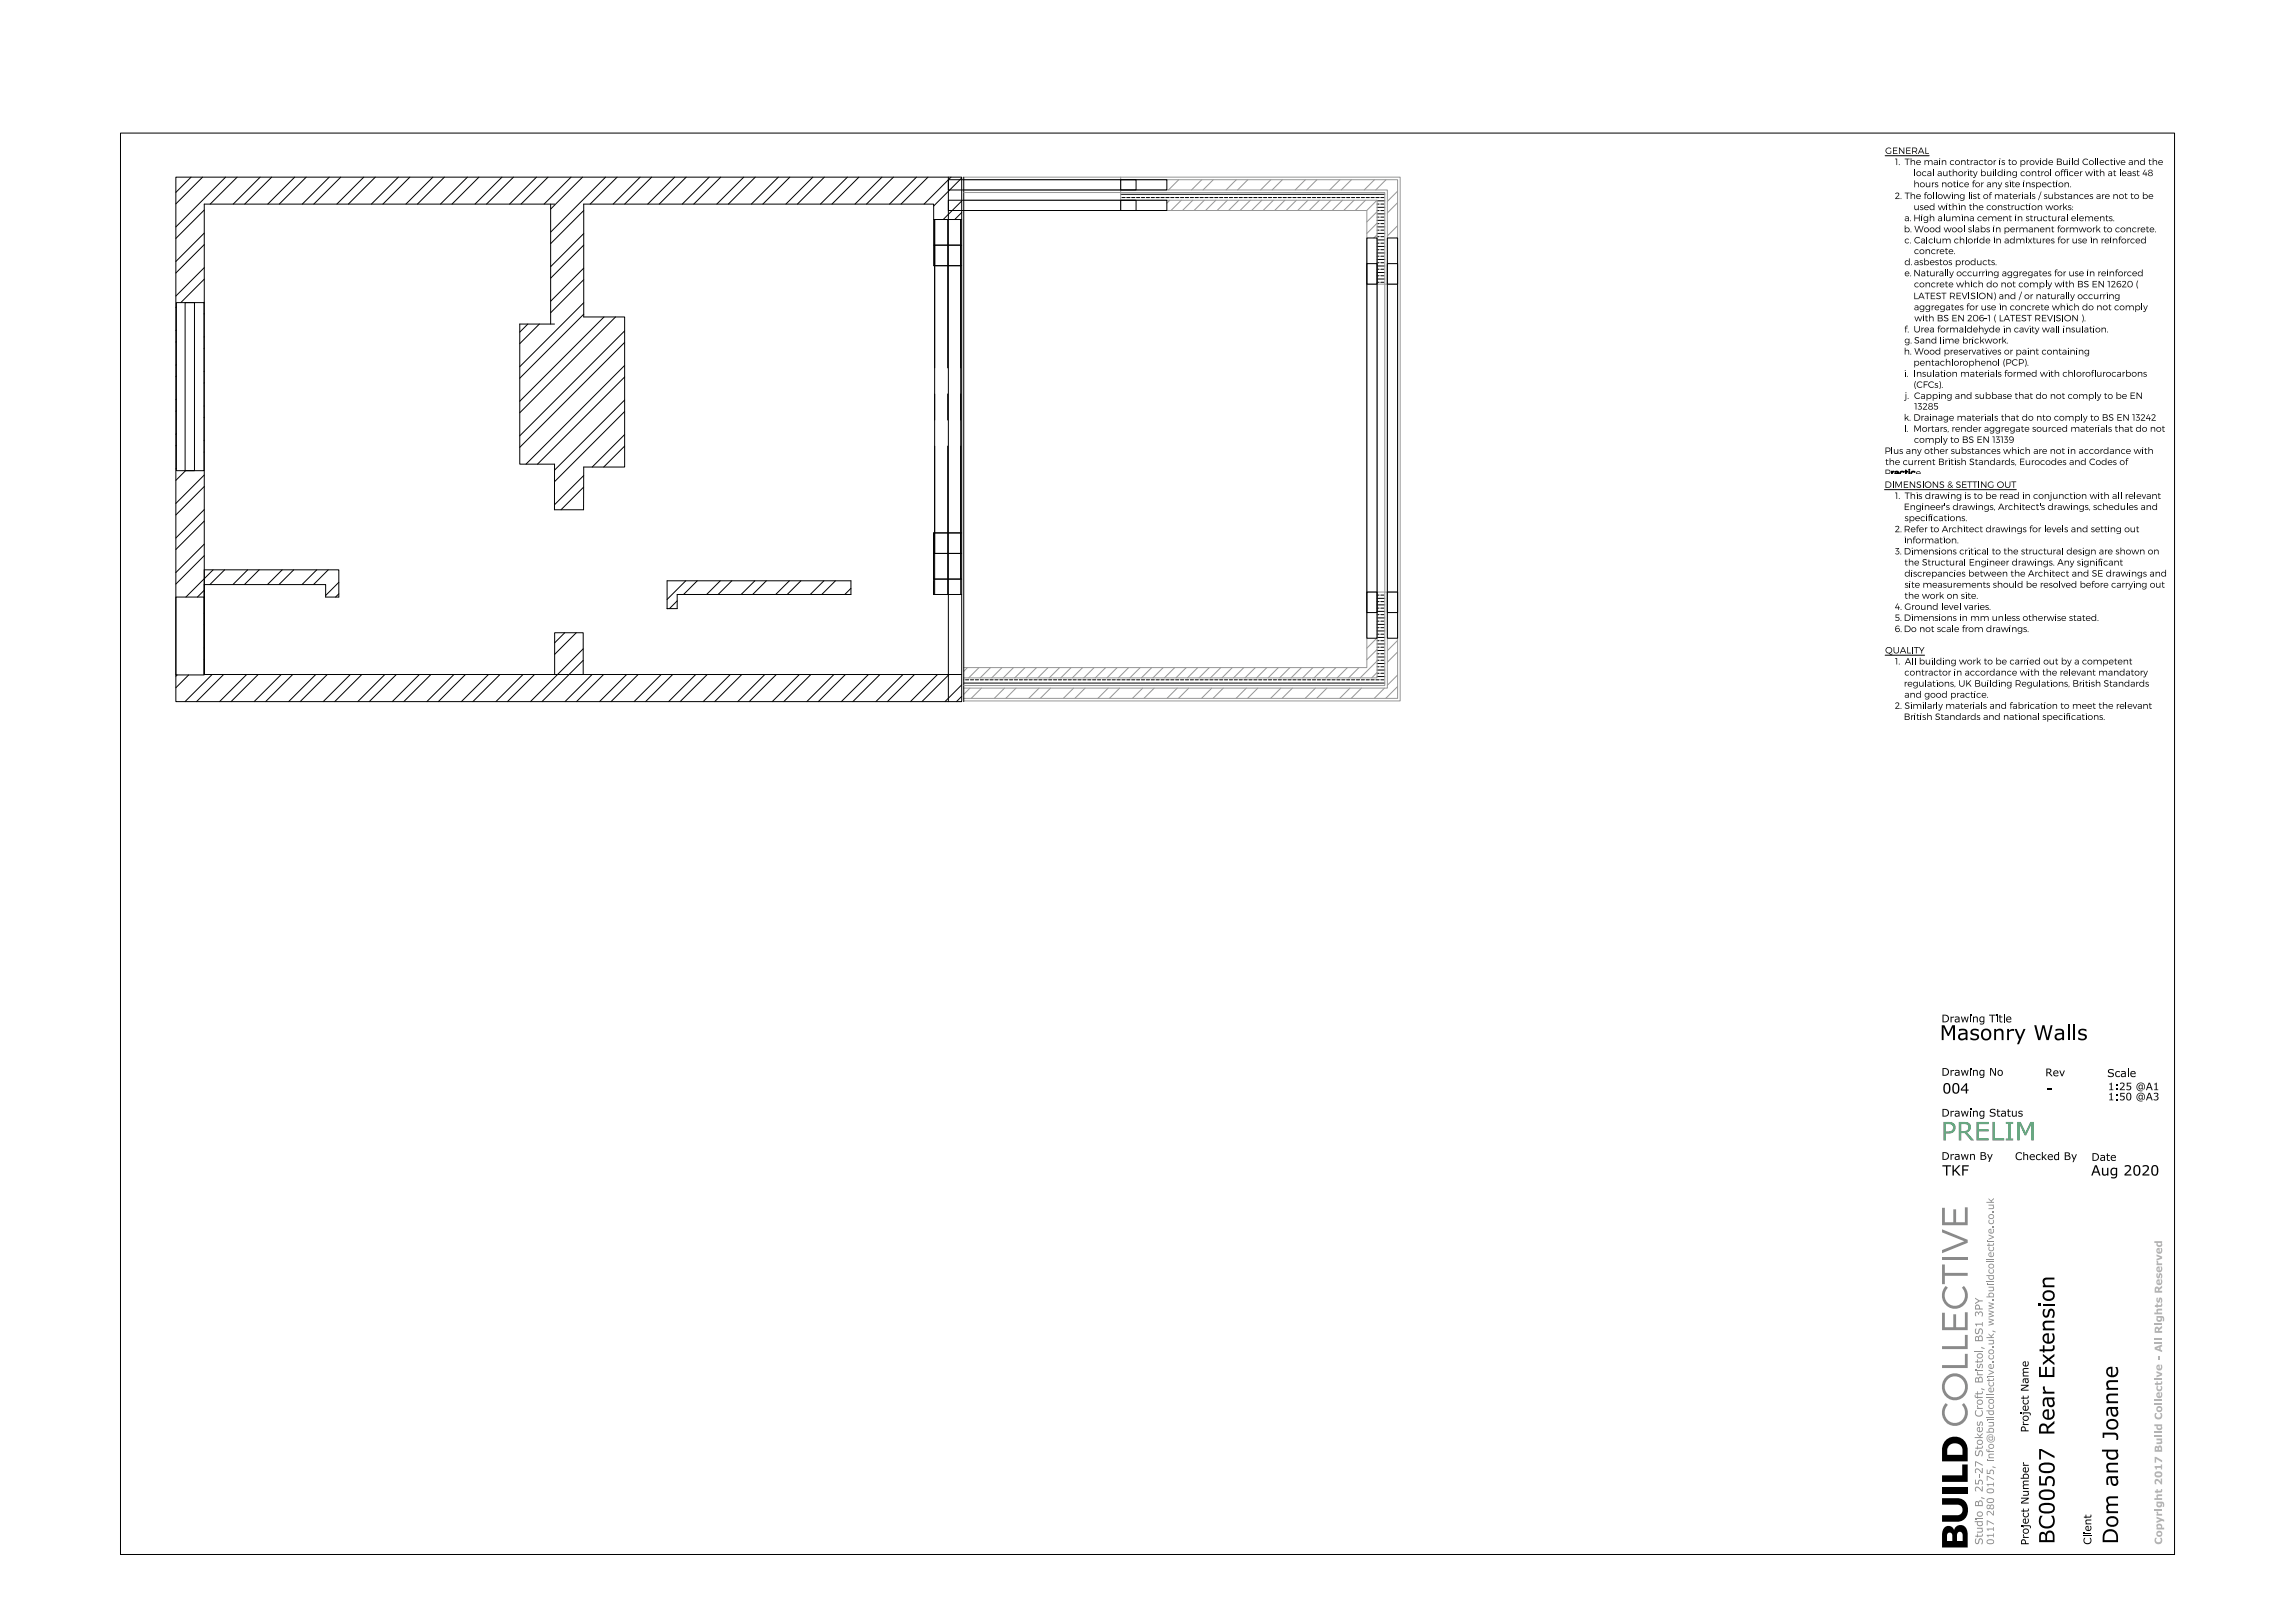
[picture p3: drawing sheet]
<svg xmlns="http://www.w3.org/2000/svg" width="841mm" height="594mm" viewBox="0 0 841 594" stroke-linecap="round" stroke-linejoin="round" font-family="sans-serif">
<g fill="none" stroke="#000" stroke-width=".37">
<path d="M410.7 65.8h16.9v3.8h-16.9zM410.7 73.3h16.9v3.8h-16.9zM410.7 71.2h96.8M411.1 72.4h1.2M412.9 72.4h1.2M414.7 72.4h1.2M416.5 72.4h1.2M418.3 72.4h1.2M420.1 72.4h1.2M421.9 72.4h1.1M423.6 72.4h1.2M425.4 72.4h1.2"/>
<path d="M427.2 72.4h1.2M429 72.4h1.2M430.8 72.4h1.2M432.6 72.4h1.2M434.4 72.4h1.2M436.2 72.4h1.2M438 72.4h1.2M439.8 72.4h1.2M441.5 72.4h1.2M443.3 72.4h1.2M445.1 72.4h1.2M446.9 72.4h1.2"/>
<path d="M448.7 72.4h1.2M450.5 72.4h1.2M452.3 72.4h1.2M454.1 72.4h1.2M455.9 72.4h1.2M457.7 72.4h1.2M459.4 72.4h1.2M461.2 72.4h1.2M463 72.4h1.2M464.8 72.4h1.2M466.6 72.4h1.2M468.4 72.4h1.2"/>
<path d="M470.2 72.4h1.2M472 72.4h1.2M473.8 72.4h1.2M475.6 72.4h1.2M477.4 72.4h1.1M479.1 72.4h1.2M480.9 72.4h1.2M482.7 72.4h1.2M484.5 72.4h1.2M486.3 72.4h1.2M488.1 72.4h1.2M489.9 72.4h1.2"/>
<path d="M491.7 72.4h1.2M493.5 72.4h1.2M495.3 72.4h1.1M497 72.4h1.2M498.8 72.4h1.2M500.6 72.4h1.2M502.4 72.4h1.2M504.2 72.4h1.2M504.6 73.6h2.9M504.6 75.9h2.9M504.6 78.3h2.9M504.6 74.7h.8"/>
<path d="M504.6 77.1h.8M504.6 79.5h.8M506 72.4h1.2M506 74.7h1.2M506 77.1h1.2M506 79.5h1.2M342.5 80.4h9.6v16.9h-9.6zM500.9 87.2h3.7v16.9h-3.7zM504.6 80.7h2.9M504.6 83.1h2.9M504.6 85.5h2.9M504.6 87.9h2.9"/>
<path d="M504.6 90.3h2.9M504.6 92.6h2.9M504.6 95h2.9M504.6 97.4h2.9M504.6 99.8h2.9M504.6 81.9h.8M504.6 84.3h.8M504.6 86.7h.8M504.6 89.1h.8M504.6 91.5h.8M504.6 93.8h.8M504.6 96.2h.8"/>
<path d="M504.6 98.6h.8M506 81.9h1.2M506 84.3h1.2M506 86.7h1.2M506 89.1h1.2M506 91.5h1.2M506 93.8h1.2M506 96.2h1.2M506 98.6h1.2M508.4 87.2h3.8v16.9h-3.8zM504.6 102.2h2.9M504.6 101h.8"/>
<path d="M504.6 103.4h.8M506 101h1.2M506 103.4h1.2M342.2 195.2h9.9v16.9h-9.9zM500.9 216.8h3.7v17h-3.7zM504.6 219.2h2.9M504.6 218h.8M506 218h1.2M508.4 216.8h3.8v17h-3.8zM504.6 221.5h2.9M504.6 223.9h2.9M504.6 226.3h2.9"/>
<path d="M504.6 228.7h2.9M504.6 231.1h2.9M504.6 233.5h2.9M504.6 235.9h2.9M504.6 238.2h2.9M504.6 220.3h.8M504.6 222.7h.8M504.6 225.1h.8M504.6 227.5h.8M504.6 229.9h.8M504.6 232.3h.8M504.6 234.7h.8"/>
<path d="M504.6 237.1h.8M504.6 239.4h.8M506 220.3h1.2M506 222.7h1.2M506 225.1h1.2M506 227.5h1.2M506 229.9h1.2M506 232.3h1.2M506 234.7h1.2M506 237.1h1.2M506 239.4h1.2M353.2 250.2h154.3"/>
<path d="M353.2 249h.1M353.8 249h1.2M355.6 249h1.2M357.4 249h1.2M359.2 249h1.2M361 249h1.2M362.8 249h1.2M364.6 249h1.2M366.4 249h1.2M368.1 249h1.2M369.9 249h1.2M371.7 249h1.2"/>
<path d="M373.5 249h1.2M375.3 249h1.2M377.1 249h1.2M378.9 249h1.2M380.7 249h1.2M382.5 249h1.2M384.3 249h1.2M386.1 249h1.1M387.8 249h1.2M389.6 249h1.2M391.4 249h1.2M393.2 249h1.2"/>
<path d="M395 249h1.2M396.8 249h1.2M398.6 249h1.2M400.4 249h1.2M402.2 249h1.2M404 249h1.1M405.7 249h1.2M407.5 249h1.2M409.3 249h1.2M411.1 249h1.2M412.9 249h1.2M414.7 249h1.2"/>
<path d="M416.5 249h1.2M418.3 249h1.2M420.1 249h1.2M421.9 249h1.1M423.6 249h1.2M425.4 249h1.2M427.2 249h1.2M429 249h1.2M430.8 249h1.2M432.6 249h1.2M434.4 249h1.2M436.2 249h1.2"/>
<path d="M438 249h1.2M439.8 249h1.2M441.5 249h1.2M443.3 249h1.2M445.1 249h1.2M446.9 249h1.2M448.7 249h1.2M450.5 249h1.2M452.3 249h1.2M454.1 249h1.2M455.9 249h1.2M457.7 249h1.2"/>
<path d="M459.4 249h1.2M461.2 249h1.2M463 249h1.2M464.8 249h1.2M466.6 249h1.2M468.4 249h1.2M470.2 249h1.2M472 249h1.2M473.8 249h1.2M475.6 249h1.2M477.4 249h1.1M479.1 249h1.2"/>
<path d="M480.9 249h1.2M482.7 249h1.2M484.5 249h1.2M486.3 249h1.2M488.1 249h1.2M489.9 249h1.2M491.7 249h1.2M493.5 249h1.2M495.3 249h1.1M497 249h1.2M498.8 249h1.2M500.6 249h1.2"/>
<path d="M502.4 249h1.2M504.2 249h1.2M504.6 240.6h2.9M504.6 243h2.9M504.6 245.4h2.9M504.6 247.8h2.9M504.6 241.8h.8M504.6 244.2h.8M504.6 246.6h.8M506 241.8h1.2M506 244.2h1.2M506 246.6h1.2"/>
<path d="M506 249h1.2"/>
</g>
<g fill="none" stroke="#969696" stroke-width=".37">
<path d="M353.2 77.1h147.7v167.4h-147.7M353.2 73.3h151.4v175h-151.4M353.2 65.8h159v190h-159M353.2 69.6h155.2v182.4h-155.2M353.2 64.9h159.9v191.8h-159.8M353.2 70.5h154.3v180.6h-154.3M410.7 64.9v12.2M427.7 65.8l-.1 .2M428.7 73.3l-1.1 1.1M432 65.8l-3.8 3.8M432.9 73.3l-3.8 3.8M437.1 73.3l-3.8 3.8"/>
<path d="M440.4 65.8l-3.8 3.8M441.3 73.3l-3.7 3.8M444.6 65.8l-3.7 3.8M445.5 73.3l-3.7 3.8M449.8 73.3l-3.8 3.8M453.1 65.8l-3.8 3.8M454 73.3l-3.8 3.8M457.3 65.8l-3.8 3.8M458.2 73.3l-3.8 3.8M462.4 73.3l-3.7 3.8M465.7 65.8l-3.7 3.8M466.6 73.3l-3.7 3.8"/>
<path d="M469.9 65.8l-3.7 3.8M470.9 73.3l-3.8 3.8M475.1 73.3l-3.8 3.8M478.4 65.8l-3.8 3.8M479.3 73.3l-3.8 3.8M482.6 65.8l-3.8 3.8M483.5 73.3l-3.7 3.8M487.7 73.3l-3.7 3.8M491 65.8l-3.7 3.8M492 73.3l-3.8 3.8M495.3 65.8l-3.8 3.8M496.2 73.3l-3.8 3.8"/>
<path d="M500.4 73.3l-3.8 3.8M503.7 65.8l-3.8 3.8M504.6 73.3l-3.7 3.8M504.6 77.5l-3.7 3.8M507.9 65.8l-3.7 3.8M512.2 70l-3.8 3.8M512.2 74.2l-3.8 3.8M504.6 81.7l-3.7 3.8M504.6 86l-1.2 1.2M512.2 86.9l-.3 .3M512.2 82.7l-3.8 3.7M500.9 104.1h11.3"/>
<path d="M500.9 216.8h11.3M504.5 233.8l-3.6 3.6M504.6 237.9l-3.7 3.7M512.2 234.6l-3.8 3.7M512.2 238.8l-3.8 3.7M354.5 244.5l-1.3 1.4M355.5 252l-2.3 2.3M358.8 244.5l-3.8 3.8M359.7 252l-3.8 3.8M363 244.5l-3.8 3.8M367.2 244.5l-3.8 3.8M368.1 252l-3.7 3.8"/>
<path d="M371.4 244.5l-3.7 3.8M372.3 252l-3.7 3.8M375.6 244.5l-3.7 3.8M379.9 244.5l-3.8 3.8M380.8 252l-3.8 3.8M384.1 244.5l-3.8 3.8M385 252l-3.8 3.8M388.3 244.5l-3.8 3.8M392.5 244.5l-3.7 3.8M393.4 252l-3.7 3.8M396.7 244.5l-3.7 3.8M397.7 252l-3.8 3.8"/>
<path d="M401 244.5l-3.8 3.8M405.2 244.5l-3.8 3.8M406.1 252l-3.8 3.8M409.4 244.5l-3.8 3.8M410.3 252l-3.7 3.8M413.6 244.5l-3.7 3.8M417.8 244.5l-3.7 3.8M418.8 252l-3.8 3.8M422 244.5l-3.7 3.8M423 252l-3.8 3.8M426.3 244.5l-3.8 3.8M430.5 244.5l-3.8 3.8"/>
<path d="M431.4 252l-3.7 3.8M434.7 244.5l-3.8 3.8M435.6 252l-3.7 3.8M438.9 244.5l-3.7 3.8M443.1 244.5l-3.7 3.8M444.1 252l-3.8 3.8M447.4 244.5l-3.8 3.8M448.3 252l-3.8 3.8M451.6 244.5l-3.8 3.8M455.8 244.5l-3.8 3.8M456.7 252l-3.7 3.8M460 244.5l-3.7 3.8"/>
<path d="M460.9 252l-3.7 3.8M464.2 244.5l-3.7 3.8M468.5 244.5l-3.8 3.8M469.4 252l-3.8 3.8M472.7 244.5l-3.8 3.8M473.6 252l-3.8 3.8M476.9 244.5l-3.8 3.8M481.1 244.5l-3.7 3.8M482 252l-3.7 3.8M485.3 244.5l-3.7 3.8M486.3 252l-3.8 3.8M489.6 244.5l-3.8 3.8"/>
<path d="M493.8 244.5l-3.8 3.8M494.7 252l-3.8 3.8M498 244.5l-3.8 3.8M498.9 252l-3.7 3.8M504.6 242.1l-6.1 6.2M504.6 246.3l-1.9 2M507.4 252l-3.8 3.8M512.2 247.2l-3.8 3.8M512.2 251.4l-4.4 4.4"/>
</g>
<g fill="none" stroke="#000" stroke-width=".37">
<path d="M64.4 64.9h288v192.1h-288zM201.8 74.8v43.9M203.3 74.8h-128.4v172.2h267.3M347.5 64.9v192.1M353.2 64.9v192.1M342.2 80.4h10.2M342.2 89.8h10.2M352.4 97.3h-10.2v-22.5h-128.3v41.3h15v55h-15l-.1 15.6h-10.6v-16.7h-12.7v-51.3h12.7M64.6 110.8h10.2v61.6h-10.2zM67.8 110.8h3.5v61.6h-3.5zM352.4 195.2h-10.2v22.5h10.2M64.4 218.7h10.4v28.5h-10.4z"/>
<path d="M74.9 208.7h49.3v10h-4.9v-4.6h-44.4v32.9h49.3h-49.3zM244.5 212.7h67.3v5h-63.6v5.2h-3.7zM342.2 212.1h10.2M342.2 202.7h10.2M203.3 231.7h10.4v15.3h-10.4zM244.5 222.9h.1M244.5 247h107.9"/>
</g>
<path d="M342.5 80.4v54.3M347.3 80.4v54.3M352.1 80.4v54.3M342.5 144.3v9.5M347.3 144.3v9.5M352.1 144.3v9.5M342.5 163.4v54.3M347.3 163.4v54.3M352.1 163.4v54.3" fill="none" stroke="#000" stroke-width=".37"/>
<path d="M342.5 89.8h9.6v112.9h-9.6zM500.9 96.6h3.7v127.8h-3.7zM508.4 96.6h3.8v127.8h-3.8z" fill="none" stroke="#000" stroke-width=".37"/>
<path d="M347.5 65.8h68.8v3.8h-68.8zM347.5 73.3h68.8v3.8h-68.8z" fill="none" stroke="#000" stroke-width=".37"/>
<g fill="none" stroke="#000" stroke-width=".37">
<path d="M70 64.9l-5.6 5.6M74.2 64.9l-9.8 9.8M74.9 76.9l-10.5 10.4M82.7 64.9l-18.3 18.2M86.9 64.9l-9.9 9.9M95.3 64.9l-9.8 9.9M99.6 64.9l-9.9 9.9M108 64.9l-9.9 9.9M112.2 64.9l-9.9 9.9M120.7 64.9l-9.9 9.9M124.9 64.9l-9.9 9.9M133.3 64.9l-9.9 9.9"/>
<path d="M137.5 64.9l-9.8 9.9M146 64.9l-9.9 9.9M150.2 64.9l-9.9 9.9M158.6 64.9l-9.8 9.9M162.8 64.9l-9.8 9.9M171.3 64.9l-9.9 9.9M175.5 64.9l-9.9 9.9M183.9 64.9l-9.8 9.9M188.2 64.9l-9.9 9.9M196.6 64.9l-9.9 9.9M200.8 64.9l-9.9 9.9M209.3 64.9l-9.9 9.9"/>
<path d="M213.5 64.9l-11.7 11.7M213.9 77.1l-12.1 12.1M221.9 64.9l-20.1 20.1M226.1 64.9l-9.8 9.9M234.6 64.9l-9.9 9.9M238.8 64.9l-9.9 9.9M247.2 64.9l-9.8 9.9M251.5 64.9l-9.9 9.9M259.9 64.9l-9.9 9.9M264.1 64.9l-9.9 9.9M272.6 64.9l-9.9 9.9M276.8 64.9l-9.9 9.9"/>
<path d="M285.2 64.9l-9.9 9.9M289.4 64.9l-9.8 9.9M297.9 64.9l-9.9 9.9M302.1 64.9l-9.9 9.9M310.5 64.9l-9.8 9.9M314.8 64.9l-9.9 9.9M323.2 64.9l-9.9 9.9M327.4 64.9l-9.9 9.9M335.8 64.9l-9.8 9.9M340.1 64.9l-9.9 9.9M348.5 64.9l-9.9 9.9M352.4 73.6l-6.7 6.8"/>
<path d="M352.4 65.2l-10.2 10.3M352.4 77.8l-2.5 2.6M74.9 85.4l-10.5 10.4M74.9 98l-10.5 10.4M74.9 89.6l-10.5 10.4M213.9 85.6l-12.1 12.1M213.9 98.2l-12.1 12.1M213.9 89.8l-12.1 12.1M64.6 112.5l-.2 .2M74.9 110.7l-.2 .1M74.9 102.2l-8.6 8.6M74.9 114.9l-.1 .1"/>
<path d="M193.4 118.7l-2.9 3M197.7 118.7l-7.2 7.2M213.9 110.9l-23.4 23.4M213.9 102.4l-12.1 12.2M213.9 115.1l-23.4 23.4M221.3 116.1l-30.8 30.9M225.6 116.1l-35.1 35.1M64.6 120.9l-.2 .2M64.6 133.6l-.2 .2M64.6 125.1l-.2 .2M64.6 137.8l-.2 .2M74.9 123.3l-.1 .1"/>
<path d="M74.9 136l-.1 .1M74.9 127.6h-.1M228.9 121.2l-38.4 38.4M228.9 133.9l-36.1 36.1M228.9 125.4l-38.4 38.4M228.9 138.1l-31.9 31.9M64.6 146.2l-.2 .2M64.6 158.9l-.2 .2M64.6 150.4l-.2 .2M74.9 148.7h-.1M74.9 140.2l-.1 .1M74.9 152.9l-.1 .1"/>
<path d="M228.9 146.5l-25.7 25.7M228.9 159.2l-11.9 11.9M228.9 150.7l-25.7 25.7M64.6 171.5l-.2 .2M64.6 163.1l-.2 .2M68 172.4l-3.6 3.5M74.9 161.3l-.1 .1M74.9 174l-10.5 10.4M74.9 165.5l-.1 .1M74.9 178.2l-10.5 10.4M213.9 178.4l-8.3 8.3M213.9 174.2l-10.7 10.7"/>
<path d="M228.9 163.4l-7.7 7.7M74.9 186.6l-10.5 10.4M74.9 199.3l-10.5 10.4M74.9 190.9l-10.5 10.4M74.9 203.5l-10.5 10.4M74.9 216.2l-2.6 2.5M78.1 208.7l-10 10M82.3 208.7l-5.4 5.4M90.8 208.7l-5.4 5.4M95 208.7l-5.4 5.4M103.4 208.7l-5.4 5.4M107.6 208.7l-5.4 5.4"/>
<path d="M116.1 208.7l-5.4 5.4M120.3 208.7l-5.4 5.4M124.2 213.3l-4.9 4.8M124.2 217.5l-1.2 1.2M251.3 212.7l-6.8 6.9M255.5 212.7l-5 5M264 212.7l-5.1 5M268.2 212.7l-5 5M276.6 212.7l-5 5M280.8 212.7l-5 5M289.3 212.7l-5 5M293.5 212.7l-5 5"/>
<path d="M301.9 212.7l-5 5M306.2 212.7l-5.1 5M311.8 215.5l-2.2 2.2M74.9 224.6h-.1M74.9 237.3h-.1M74.9 228.8l-.1 .1M207 231.7l-3.7 3.8M211.2 231.7l-7.9 8M213.7 237.6l-19.3 19.4M248.2 220.1l-2.9 2.8M64.9 247.2l-.5 .5M69.1 247.2l-4.7 4.7"/>
<path d="M74.9 241.5h-.1M77.7 247l-9.9 10M82 247l-10 10M90.4 247l-9.9 10M94.6 247l-9.9 10M103.1 247l-10 10M107.3 247l-10 10M115.7 247l-9.9 10M119.9 247l-9.9 10M128.4 247l-10 10M132.6 247l-9.9 10M141 247l-9.9 10"/>
<path d="M145.2 247l-9.9 10M153.7 247l-9.9 10M157.9 247l-9.9 10M166.3 247l-9.9 10M170.6 247l-10 10M179 247l-9.9 10M183.2 247l-9.9 10M191.7 247l-10 10M195.9 247l-10 10M213.7 241.9l-15.1 15.1M217 247l-10 10M221.2 247l-9.9 10"/>
<path d="M229.6 247l-9.9 10M233.9 247l-10 10M242.3 247l-9.9 10M246.5 247l-9.9 10M255 247l-10 10M259.2 247l-10 10M267.6 247l-9.9 10M271.8 247l-9.9 10M280.3 247l-10 10M284.5 247l-9.9 10M292.9 247l-9.9 10M297.1 247l-9.9 10"/>
<path d="M305.6 247l-9.9 10M309.8 247l-9.9 10M318.2 247l-9.9 10M322.5 247l-10 10M330.9 247l-9.9 10M335.1 247l-9.9 10M343.6 247l-10 10M347.8 247l-10 10M352.4 250.8l-6.1 6.2M352.4 255.1l-1.9 1.9"/>
</g>
<g fill="#000">
<path d="M691.2 54.5l1.1-.5 .8 .4-.2 .2a.97 .97 0 0 0-1.3-.1 .97 .97 0 0 0-.1 1.3 .97 .97 0 0 0 1.3 .1v-.7h.3v.9a1.23 1.23 0 0 1-1.7 0 1.23 1.23 0 0 1-.2-1.6zM693.7 54h1.6v.3h-1.3v.8h1.2v.2h-1.2v.8h1.3v.3h-1.6zM695.9 54h.3l1.4 1.9v-1.9h.2v2.4h-.2l-1.4-1.9v1.9h-.3zM698.6 54h1.6v.3h-1.4v.8h1.2v.2h-1.2v.8h1.4v.3h-1.6zM698 58.1h1.8v.3h-.8v2h-.2v-2h-.8zM700.2 58h.2v1.1a.71 .71 0 0 1 .8-.4 .71 .71 0 0 1 .6 .7v1h-.3v-1a.55 .55 0 0 0-.6-.5 .55 .55 0 0 0-.5 .7v.8h-.2zM705.6 54h.2v2.1h1.1v.3h-1.3zM705.3 58.7h.2v.4l.8-.4 .5 .4a.7 .7 0 0 1 .8-.4 .7 .7 0 0 1 .6 .7v1h-.3v-1a.54 .54 0 0 0-.6-.5 .54 .54 0 0 0-.4 .7v.8h-.3v-1a.54 .54 0 0 0-.6-.5 .54 .54 0 0 0-.5 .7v.8h-.2zM711.6 58.7h.3v.4a.71 .71 0 0 1 .8-.4 .71 .71 0 0 1 .5 .7v1h-.2v-1a.55 .55 0 0 0-.6-.5 .55 .55 0 0 0-.5 .6v.9h-.3zM714.7 59l.8-.3 .6 .2-.1 .2a.67 .67 0 0 0-1 0 .67 .67 0 0 0 0 1 .67 .67 0 0 0 1-.1l.1 .1a.91 .91 0 0 1-1.2 .2 .91 .91 0 0 1-.2-1.3zM718.7 58.7h.2v.4a.71 .71 0 0 1 .8-.4 .71 .71 0 0 1 .6 .7v1h-.3v-1a.55 .55 0 0 0-.6-.5 .55 .55 0 0 0-.5 .6v.9h-.2zM722.2 58.7h.2v.4l.7-.4-.6 .7-.1 1h-.2z"/>
<path d="M725.4 59l.8-.3 .5 .2-.1 .2a.67 .67 0 0 0-1 0 .67 .67 0 0 0 .1 1 .67 .67 0 0 0 .9-.1l.2 .1a.91 .91 0 0 1-1.3 .2 .91 .91 0 0 1-.1-1.3zM730.6 58.7h.3v.4l.6-.4-.6 .7v1h-.3zM733.6 58.8l.8-.1 .3 .1-.1 .2a.39 .39 0 0 0-.5-.2 .39 .39 0 0 0-.2 .5 .69 .69 0 0 1 .8 .4 .69 .69 0 0 1-.4 .9 .69 .69 0 0 1-.9-.4l.1-.2 .3 .2a.37 .37 0 0 0 .5 .1 .37 .37 0 0 0 .2-.5 .37 .37 0 0 0-.5-.2l-.4-.2zM742.7 58.7h.2v.4l.7-.4-.6 .7-.1 1h-.2zM763.4 58.5l1.1-.4 .7 .3-.1 .2a.95 .95 0 0 0-1.4 0 .95 .95 0 0 0 0 1.4 .95 .95 0 0 0 1.4-.1l.1 .2a1.21 1.21 0 0 1-1.6 .1 1.21 1.21 0 0 1-.2-1.7zM771.6 59l.8-.3 .6 .2-.2 .2a.67 .67 0 0 0-.9 0 .67 .67 0 0 0 0 1 .67 .67 0 0 0 .9-.1l.2 .1a.91 .91 0 0 1-1.3 .2 .91 .91 0 0 1-.1-1.3zM782.2 58.7h.2v.4a.71 .71 0 0 1 .8-.4 .71 .71 0 0 1 .6 .7v1h-.3v-1a.55 .55 0 0 0-.6-.5 .55 .55 0 0 0-.5 .6v.9h-.2zM788.9 58h.2v1.1a.71 .71 0 0 1 .8-.4 .71 .71 0 0 1 .6 .7v1h-.3v-1a.55 .55 0 0 0-.6-.5 .55 .55 0 0 0-.5 .7v.8h-.2zM694.5 58.1h.7v2.3h-.2v-2h-.5zM694.5 70.9a.78 .78 0 0 1 1.2-.3 .78 .78 0 0 1-.1 1.3l-.7 .7h1.2v.3h-1.6l.9-1.2a.56 .56 0 0 0 .1-.9 .56 .56 0 0 0-.9 .3zM698 70.6h1.8v.2h-.8v2.1h-.2v-2.1h-.8zM700.2 70.4h.2v1.1a.71 .71 0 0 1 .8-.4 .71 .71 0 0 1 .6 .7v1.1h-.3v-1a.55 .55 0 0 0-.6-.5 .55 .55 0 0 0-.5 .6v.9h-.2z"/>
<path d="M701.5 66.1h.3v1.1a.71 .71 0 0 1 .8-.4 .71 .71 0 0 1 .6 .7v1.1h-.3v-1a.55 .55 0 0 0-.6-.5 .55 .55 0 0 0-.5 .6v.9h-.3zM701.5 75.2h.3v1a.54 .54 0 0 0 .6 .5 .54 .54 0 0 0 .5-.6v-.9h.2v1.8h-.2v-.4a.69 .69 0 0 1-.8 .4 .69 .69 0 0 1-.6-.7zM703.7 75.4l.8-.2 .3 .1-.1 .2a.39 .39 0 0 0-.5-.2 .39 .39 0 0 0-.3 .5 .69 .69 0 0 1 .9 .4 .69 .69 0 0 1-.4 .9 .69 .69 0 0 1-.9-.4l.1-.2 .3 .2a.37 .37 0 0 0 .5 .1 .37 .37 0 0 0 .2-.5 .37 .37 0 0 0-.5-.2l-.4-.2zM704.5 63.1l.8-.4 .6 .3-.1 .2a.67 .67 0 0 0-1 0 .67 .67 0 0 0 0 .9 .67 .67 0 0 0 1 0l.1 .1a.91 .91 0 0 1-1.2 .1 .91 .91 0 0 1-.2-1.2zM705.4 70.6l.9-.1-.7 .4v.3h.5v.2h-.5v1.5h-.3v-1.5h-.2zM705.7 66.8h.3v1a.54 .54 0 0 0 .6 .5 .54 .54 0 0 0 .5-.6v-.9h.2v1.8h-.2v-.4a.69 .69 0 0 1-.8 .4 .69 .69 0 0 1-.6-.7zM707.2 78.5h.3v1.1a.71 .71 0 0 1 .8-.4 .71 .71 0 0 1 .5 .7v1.1h-.2v-1a.55 .55 0 0 0-.7-.5 .55 .55 0 0 0-.4 .6v.9h-.3zM708 66.8h.2v.4l.7-.4-.6 .7-.1 1.1h-.2zM709.2 67l.7-.2 .4 .2-.1 .2a.39 .39 0 0 0-.5-.3 .39 .39 0 0 0-.3 .5 .69 .69 0 0 1 .9 .4 .69 .69 0 0 1-.4 .9 .69 .69 0 0 1-.9-.4l.1-.2 .3 .2a.37 .37 0 0 0 .5 .2 .37 .37 0 0 0 .1-.5 .37 .37 0 0 0-.4-.2l-.5-.3zM710.7 58.7h.3v1.7h-.3zM710.1 75.2h.3l.5 1.5 .6-1.5h.2l.6 1.5 .5-1.5h.2l-.6 1.8h-.3l-.5-1.5-.5 1.5h-.3zM711.7 66.8h.2v.4a.71 .71 0 0 1 .8-.4 .71 .71 0 0 1 .6 .7v1.1h-.3v-1a.55 .55 0 0 0-.6-.5 .55 .55 0 0 0-.5 .5v1h-.2z"/>
<path d="M713.3 75.2h.3v1.8h-.3zM712.1 62.7h.2v1.1a.54 .54 0 0 0 .6 .5 .54 .54 0 0 0 .5-.7v-.9h.3v1.8h-.3v-.4a.69 .69 0 0 1-.8 .4 .69 .69 0 0 1-.5-.7zM712.1 71.1h.2l.6 1.5 .5-1.5h.2l.6 1.5 .5-1.5h.3l-.7 1.8h-.3l-.5-1.4-.5 1.4h-.3zM714.3 74.8h.3v.4h.5v.3h-.5v1.1h.5v.3a.47 .47 0 0 1-.6 0 .47 .47 0 0 1-.2-.4v-1h-.2zM714.4 62.3h.2v.5h.6v.2h-.6v1.2h.5v.3a.47 .47 0 0 1-.5 0 .47 .47 0 0 1-.2-.5v-1h-.3zM715.3 71.1h.2v1.8h-.2zM715.6 74.5h.2v1.1a.71 .71 0 0 1 .8-.4 .71 .71 0 0 1 .6 .7v1.1h-.3v-1.1a.55 .55 0 0 0-.6-.5 .55 .55 0 0 0-.5 .7v.9h-.2zM715.6 62h.3v1.1a.71 .71 0 0 1 .8-.4 .71 .71 0 0 1 .5 .7v1.1h-.2v-1a.55 .55 0 0 0-.7-.5 .55 .55 0 0 0-.4 .6v.9h-.3zM716 66.4h.3v.5h.5v.2h-.5v1.1h.5v.3a.47 .47 0 0 1-.6 .1 .47 .47 0 0 1-.2-.5v-1h-.3zM716.2 71.1h.2v.4a.71 .71 0 0 1 .8-.4 .71 .71 0 0 1 .6 .7v1.1h-.3v-1a.55 .55 0 0 0-.6-.5 .55 .55 0 0 0-.5 .5v1h-.2zM717.2 66.8h.3v1.8h-.3zM715.4 79.2h.2v.4l.8-.4 .5 .5a.7 .7 0 0 1 .8-.5 .7 .7 0 0 1 .6 .7v1.1h-.3v-1a.54 .54 0 0 0-.6-.5 .54 .54 0 0 0-.4 .6v.9h-.3v-1a.54 .54 0 0 0-.6-.5 .54 .54 0 0 0-.5 .6v.9h-.2z"/>
<path d="M717.8 75.2h.2v1.8h-.2zM718.1 67.1l.9-.3 .5 .3-.1 .2a.67 .67 0 0 0-1-.1 .67 .67 0 0 0 0 1 .67 .67 0 0 0 1-.1l.1 .2a.91 .91 0 0 1-1.2 .1 .91 .91 0 0 1-.2-1.3zM718.7 75.2h.2v.4a.71 .71 0 0 1 .8-.4 .71 .71 0 0 1 .6 .7v1.1h-.3v-1.1a.55 .55 0 0 0-.6-.5 .55 .55 0 0 0-.5 .6v1h-.2zM719.9 62.7h.3v.4l.6-.4-.6 .7v1.1h-.3zM719.8 79.2h.2v.4a.71 .71 0 0 1 .8-.4 .71 .71 0 0 1 .6 .7v1.1h-.3v-1a.55 .55 0 0 0-.6-.5 .55 .55 0 0 0-.5 .6v.9h-.2zM721.1 62.7h.3v1.8h-.3zM720.9 58.3h.3v.4h.6v.2h-.6v1.2h.5v.3a.47 .47 0 0 1-.5 0 .47 .47 0 0 1-.3-.4v-1.1h-.2zM722.3 71.1h.3v1.8h-.3zM721.8 74.8h.3v.4h.6v.3h-.6v1.1h.5v.3a.47 .47 0 0 1-.5 0 .47 .47 0 0 1-.3-.4v-1h-.2zM722.1 62.3h.3v.5h.5v.2h-.5v1.2h.5v.3a.47 .47 0 0 1-.6 0 .47 .47 0 0 1-.2-.5v-1h-.3zM723.1 66.3l.8-.1-.7 .4v.3h.5v.2h-.5v1.5h-.2v-1.5h-.3zM723.2 71.3l.7-.2 .4 .2-.1 .2a.39 .39 0 0 0-.5-.3 .39 .39 0 0 0-.3 .5 .69 .69 0 0 1 .9 .5 .69 .69 0 0 1-.4 .8 .69 .69 0 0 1-.9-.3l.1-.2 .3 .1a.37 .37 0 0 0 .5 .2 .37 .37 0 0 0 .1-.5 .37 .37 0 0 0-.4-.2l-.5-.3z"/>
<path d="M723 62.7h.3l.6 1.5 .5-1.5h.3l-.8 2.2-.4 .3-.5-.2 .8-.5zM723.1 74.5h.3v1.1a.71 .71 0 0 1 .8-.4 .71 .71 0 0 1 .5 .7v1.1h-.2v-1.1a.55 .55 0 0 0-.7-.5 .55 .55 0 0 0-.4 .7v.9h-.3zM724.8 79.6l.8-.4 .6 .3-.1 .2a.67 .67 0 0 0-1 0 .67 .67 0 0 0 0 .9 .67 .67 0 0 0 1 0l.1 .1a.91 .91 0 0 1-1.2 .1 .91 .91 0 0 1-.2-1.2zM724.8 70.7h.3v.5h.5v.2h-.5v1.2h.5v.2a.47 .47 0 0 1-.5 .1 .47 .47 0 0 1-.3-.5v-1h-.2zM726.1 66.8h.2v.4l.7-.4-.7 .7v1.1h-.2zM727.3 58.3h.3v.4h.5v.2h-.5v1.2h.5v.3a.47 .47 0 0 1-.6 0 .47 .47 0 0 1-.2-.4v-1.1h-.3zM728.2 75.5l.8-.3 .6 .2-.2 .2a.67 .67 0 0 0-.9 0 .67 .67 0 0 0 0 1 .67 .67 0 0 0 1-.1l.1 .2a.91 .91 0 0 1-1.3 .1 .91 .91 0 0 1-.1-1.3zM729.2 70.6l.9-.1-.7 .4v.3h.5v.2h-.5v1.5h-.3v-1.5h-.2zM728.2 62.7h.2v1.1a.54 .54 0 0 0 .6 .5 .54 .54 0 0 0 .5-.7v-.9h.2v1.8h-.2v-.4a.69 .69 0 0 1-.8 .4 .69 .69 0 0 1-.5-.7zM730.4 62.7h.2v1.8h-.2zM728.7 79.2h.2v.4l.8-.4 .5 .5a.7 .7 0 0 1 .8-.5 .7 .7 0 0 1 .6 .7v1.1h-.3v-1a.54 .54 0 0 0-.6-.5 .54 .54 0 0 0-.4 .6v.9h-.3v-1a.54 .54 0 0 0-.6-.5 .54 .54 0 0 0-.5 .6v.9h-.2zM730.2 66.8h.2v.4a.71 .71 0 0 1 .8-.4 .71 .71 0 0 1 .6 .7v1.1h-.3v-1a.55 .55 0 0 0-.6-.5 .55 .55 0 0 0-.5 .5v1h-.2z"/>
<path d="M732.8 58.7h.2v1.7h-.2zM732 66.8h.3l.6 1.5 .6-1.5h.2l-.8 2.1-.4 .3-.5-.1 .8-.5zM732.2 75.2h.2v.4a.71 .71 0 0 1 .8-.4 .71 .71 0 0 1 .6 .7v1.1h-.3v-1.1a.55 .55 0 0 0-.6-.5 .55 .55 0 0 0-.5 .6v1h-.2zM731.1 71.1h.2v.4l.8-.4 .5 .5a.7 .7 0 0 1 .8-.5 .7 .7 0 0 1 .6 .7v1.1h-.3v-1a.54 .54 0 0 0-.6-.5 .54 .54 0 0 0-.4 .6v.9h-.3v-1a.54 .54 0 0 0-.6-.5 .54 .54 0 0 0-.5 .6v.9h-.2zM734.5 62.7h.2v1.8h-.2zM734.3 75.4l.8-.2 .3 .1-.1 .2a.39 .39 0 0 0-.5-.2 .39 .39 0 0 0-.3 .5 .69 .69 0 0 1 .9 .4 .69 .69 0 0 1-.4 .9 .69 .69 0 0 1-.9-.4l.1-.2 .3 .2a.37 .37 0 0 0 .5 .1 .37 .37 0 0 0 .2-.5 .37 .37 0 0 0-.5-.2l-.5-.2zM734.1 79.2h.3v.4a.71 .71 0 0 1 .8-.4 .71 .71 0 0 1 .6 .7v1.1h-.3v-1a.55 .55 0 0 0-.6-.5 .55 .55 0 0 0-.5 .6v.9h-.3zM734.9 67l.8-.2 .3 .2-.1 .2a.39 .39 0 0 0-.5-.3 .39 .39 0 0 0-.2 .5 .69 .69 0 0 1 .8 .4 .69 .69 0 0 1-.4 .9 .69 .69 0 0 1-.9-.4l.1-.2 .3 .2a.37 .37 0 0 0 .5 .2 .37 .37 0 0 0 .2-.5 .37 .37 0 0 0-.5-.2l-.4-.3zM735.4 62.7h.2v.4a.71 .71 0 0 1 .8-.4 .71 .71 0 0 1 .6 .7v1.1h-.3v-1a.55 .55 0 0 0-.5-.5 .55 .55 0 0 0-.6 .6v.9h-.2zM736.5 66.8h.2v1.8h-.2zM735.9 74.8h.3v.4h.5v.3h-.5v1.1h.5v.3a.47 .47 0 0 1-.5 0 .47 .47 0 0 1-.3-.4v-1h-.2zM736.2 58.3h.2v.4h.6v.2h-.6l.1 1.2h.5l-.1 .3a.47 .47 0 0 1-.5 0 .47 .47 0 0 1-.2-.4v-1.1h-.3z"/>
<path d="M736.6 70.7h.2v.5h.6v.2h-.6v1.2h.5v.2a.47 .47 0 0 1-.5 .1 .47 .47 0 0 1-.2-.5v-1h-.3zM737.2 75.2h.2v.4l.7-.4-.7 .7v1.1h-.2zM737.4 66.4h.3v.5h.6v.2h-.6v1.1h.5v.3a.47 .47 0 0 1-.5 .1 .47 .47 0 0 1-.3-.5v-1h-.2zM738.4 75.2h.2v1a.54 .54 0 0 0 .6 .5 .54 .54 0 0 0 .5-.6v-.9h.3v1.8h-.3v-.4a.69 .69 0 0 1-.8 .4 .69 .69 0 0 1-.5-.7zM739.8 71.1h.2v.4l.7-.4-.7 .7v1.1h-.2zM739.5 79.2h.2v.4a.71 .71 0 0 1 .8-.4 .71 .71 0 0 1 .6 .7v1.1h-.3v-1a.55 .55 0 0 0-.6-.5 .55 .55 0 0 0-.5 .6v.9h-.2zM741 71.1h.3v1.8h-.3zM740.6 75.5l.8-.3 .6 .2-.2 .2a.67 .67 0 0 0-.9 0 .67 .67 0 0 0 0 1 .67 .67 0 0 0 .9-.1l.2 .2a.91 .91 0 0 1-1.3 .1 .91 .91 0 0 1-.1-1.3zM740.6 63.1l.8-.4 .6 .3-.1 .2a.67 .67 0 0 0-1 0 .67 .67 0 0 0 0 .9 .67 .67 0 0 0 1 0l.1 .1a.91 .91 0 0 1-1.2 .1 .91 .91 0 0 1-.2-1.2zM741.6 66.8h.2v1.8h-.2zM742.5 79.4l.8-.1 .3 .1-.1 .2a.39 .39 0 0 0-.5-.2 .39 .39 0 0 0-.2 .5 .69 .69 0 0 1 .8 .4 .69 .69 0 0 1-.4 .9 .69 .69 0 0 1-.9-.4l.1-.2 .3 .1a.37 .37 0 0 0 .5 .2 .37 .37 0 0 0 .2-.5 .37 .37 0 0 0-.5-.2l-.4-.3zM742.5 74.8h.3v.4h.6v.3h-.6v1.1h.5v.3a.47 .47 0 0 1-.5 0 .47 .47 0 0 1-.3-.4v-1h-.2z"/>
<path d="M742.5 66.8h.2v.4a.71 .71 0 0 1 .8-.4 .71 .71 0 0 1 .6 .7v1.1h-.3v-1a.55 .55 0 0 0-.6-.5 .55 .55 0 0 0-.5 .5v1h-.2zM743.8 75.2h.2v1.8h-.2zM744.6 67l.8-.2 .3 .2-.1 .2a.39 .39 0 0 0-.5-.3 .39 .39 0 0 0-.2 .5 .69 .69 0 0 1 .8 .4 .69 .69 0 0 1-.4 .9 .69 .69 0 0 1-.9-.4l.1-.2 .3 .2a.37 .37 0 0 0 .5 .2 .37 .37 0 0 0 .2-.5 .37 .37 0 0 0-.5-.2l-.4-.3zM744.7 71.3l.8-.2 .3 .2-.1 .2a.39 .39 0 0 0-.5-.3 .39 .39 0 0 0-.2 .5 .69 .69 0 0 1 .8 .5 .69 .69 0 0 1-.4 .8 .69 .69 0 0 1-.9-.3l.1-.2 .3 .1a.37 .37 0 0 0 .5 .2 .37 .37 0 0 0 .2-.5 .37 .37 0 0 0-.5-.2l-.4-.3zM744.6 62.7h.2v.4a.71 .71 0 0 1 .8-.4 .71 .71 0 0 1 .6 .7v1.1h-.3v-1a.55 .55 0 0 0-.5-.5 .55 .55 0 0 0-.6 .6v.9h-.2zM745.4 79.2h.3v.4l.6-.4-.6 .7v1.1h-.3zM745.7 58.7h.3l.5 1.5 .6-1.5h.3l-.7 1.7h-.3zM747.9 70.1h.2l-1 3.2h-.2zM747.7 58.7h.2v1.7h-.2zM746.7 75.2h.3v.4a.71 .71 0 0 1 .8-.4 .71 .71 0 0 1 .6 .7v1.1h-.3v-1.1a.55 .55 0 0 0-.6-.5 .55 .55 0 0 0-.5 .6v1h-.3zM746.8 62.3h.3v.5h.6v.2h-.6v1.2h.5v.3a.47 .47 0 0 1-.5 0 .47 .47 0 0 1-.3-.5v-1h-.2zM748.1 62.7h.3v.4l.6-.4-.6 .7v1.1h-.3z"/>
<path d="M748.8 79.6l.8-.4 .6 .3-.1 .2a.67 .67 0 0 0-1 0 .67 .67 0 0 0 0 .9 .67 .67 0 0 0 1 0l.1 .1a.91 .91 0 0 1-1.2 .1 .91 .91 0 0 1-.2-1.2zM749.1 71.3l.8-.2 .3 .2-.1 .2a.39 .39 0 0 0-.5-.3 .39 .39 0 0 0-.2 .5 .69 .69 0 0 1 .9 .5 .69 .69 0 0 1-.4 .8 .69 .69 0 0 1-.9-.3l.1-.2 .2 .1a.37 .37 0 0 0 .5 .2 .37 .37 0 0 0 .2-.5 .37 .37 0 0 0-.5-.2l-.4-.3zM750.4 67.1l.8-.3 .6 .3-.1 .2a.67 .67 0 0 0-1-.1 .67 .67 0 0 0 0 1 .67 .67 0 0 0 1-.1l.1 .2a.91 .91 0 0 1-1.2 .1 .91 .91 0 0 1-.2-1.3zM749.6 75.2h.2l.6 1.5 .5-1.5h.2l.6 1.5 .5-1.5h.3l-.7 1.8h-.3l-.5-1.5-.5 1.5h-.3zM750.7 71.1h.2v1.1a.54 .54 0 0 0 .6 .4 .54 .54 0 0 0 .5-.6v-.9h.3v1.8h-.3v-.4a.69 .69 0 0 1-.8 .4 .69 .69 0 0 1-.5-.7zM752.4 66.4h.2v.5h.6v.2h-.6l.1 1.1h.4v.3a.47 .47 0 0 1-.5 .1 .47 .47 0 0 1-.2-.5v-1h-.3zM753.6 66.8h.3v1.8h-.3zM754.2 79.2h.2v.4l.7-.4-.6 .7-.1 1.1h-.2zM754.8 75.2h.3v.4l.6-.4-.6 .7v1.1h-.3zM755.1 71.3l.8-.2 .3 .2-.1 .2a.39 .39 0 0 0-.5-.3 .39 .39 0 0 0-.3 .5 .69 .69 0 0 1 .9 .5 .69 .69 0 0 1-.4 .8 .69 .69 0 0 1-.9-.3l.1-.2 .3 .1a.37 .37 0 0 0 .5 .2 .37 .37 0 0 0 .2-.5 .37 .37 0 0 0-.5-.2l-.4-.3zM755.5 62.2l.8-.1-.7 .4v.3h.6v.2h-.6v1.5h-.2v-1.5h-.2zM756.1 74.5h.3v1.6l.9-.9h.3l-.7 .7 .7 1.1h-.3l-.6-.9-.3 .4v.5h-.3z"/>
<path d="M756.6 62.2l.8-.1-.7 .4v.3h.5v.2h-.5v1.5h-.2v-1.5h-.3zM757.5 62.7h.3v1.8h-.3zM756.6 66.8h.2v.4a.71 .71 0 0 1 .8-.4 .71 .71 0 0 1 .6 .7v1.1h-.3v-1a.55 .55 0 0 0-.5-.5 .55 .55 0 0 0-.6 .5v1h-.2zM756.7 70.7h.3v.5h.6v.2h-.6v1.2h.5v.2a.47 .47 0 0 1-.5 .1 .47 .47 0 0 1-.3-.5v-1h-.2zM756.1 58.7h.2v1a.54 .54 0 0 0 .6 .5 .54 .54 0 0 0 .5-.7v-.8h.3v1.7h-.3v-.4a.69 .69 0 0 1-.8 .5 .69 .69 0 0 1-.5-.7zM758.3 58.7h.3v1.7h-.3zM757.9 75.4l.8-.2 .3 .1-.1 .2a.39 .39 0 0 0-.5-.2 .39 .39 0 0 0-.2 .5 .69 .69 0 0 1 .9 .4 .69 .69 0 0 1-.4 .9 .69 .69 0 0 1-.9-.4l.1-.2 .2 .2a.37 .37 0 0 0 .5 .1 .37 .37 0 0 0 .2-.5 .37 .37 0 0 0-.5-.2l-.4-.2zM758.4 63.1l.8-.4 .6 .3-.2 .2a.67 .67 0 0 0-.9 0 .67 .67 0 0 0 0 .9 .67 .67 0 0 0 1 0l.1 .1a.91 .91 0 0 1-1.3 .1 .91 .91 0 0 1-.1-1.2zM759.9 71.1h.3v.4a.71 .71 0 0 1 .8-.4 .71 .71 0 0 1 .5 .7v1.1h-.2v-1a.55 .55 0 0 0-.6-.5 .55 .55 0 0 0-.5 .5v1h-.3zM762.3 62.7h.2v.4l.6-.4-.6 .7v1.1h-.2zM762.1 71.5l.8-.4 .6 .3-.2 .2a.67 .67 0 0 0-.9-.1 .67 .67 0 0 0 0 1 .67 .67 0 0 0 1-.1l.1 .2a.91 .91 0 0 1-1.3 .1 .91 .91 0 0 1-.1-1.2zM764.1 62.7h.3l.5 1.5 .5-1.5h.3l.5 1.5 .5-1.5h.3l-.6 1.8h-.3l-.5-1.4-.6 1.4h-.2z"/>
<path d="M764.1 79.2h.2v.4l.8-.4 .6 .5a.7 .7 0 0 1 .7-.5 .7 .7 0 0 1 .6 .7v1.1h-.2v-1a.54 .54 0 0 0-.7-.5 .54 .54 0 0 0-.4 .6v.9h-.3v-1a.54 .54 0 0 0-.6-.5 .54 .54 0 0 0-.5 .6v.9h-.2zM765.9 71.3l.8-.2 .3 .2-.1 .2a.39 .39 0 0 0-.5-.3 .39 .39 0 0 0-.3 .5 .69 .69 0 0 1 .9 .5 .69 .69 0 0 1-.4 .8 .69 .69 0 0 1-.9-.3l.1-.2 .3 .1a.37 .37 0 0 0 .5 .2 .37 .37 0 0 0 .2-.5 .37 .37 0 0 0-.5-.2l-.4-.3zM767.3 62.7h.3v1.8h-.3zM768.3 62.3h.2v.5h.6v.2h-.6l.1 1.2h.4v.3a.47 .47 0 0 1-.5 0 .47 .47 0 0 1-.2-.5v-1h-.3zM769.5 62h.3v1.1a.71 .71 0 0 1 .8-.4 .71 .71 0 0 1 .6 .7v1.1h-.3v-1a.55 .55 0 0 0-.6-.5 .55 .55 0 0 0-.5 .6v.9h-.3zM769.6 79.2h.2v.4a.71 .71 0 0 1 .8-.4 .71 .71 0 0 1 .6 .7v1.1h-.3v-1a.55 .55 0 0 0-.6-.5 .55 .55 0 0 0-.5 .6v.9h-.2zM770.3 71.1h.3v.4l.6-.4-.6 .7v1.1h-.3zM773 79.4l.8-.1 .3 .1-.1 .2a.39 .39 0 0 0-.5-.2 .39 .39 0 0 0-.2 .5 .69 .69 0 0 1 .8 .4 .69 .69 0 0 1-.4 .9 .69 .69 0 0 1-.9-.4l.1-.2 .3 .1a.37 .37 0 0 0 .5 .2 .37 .37 0 0 0 .2-.5 .37 .37 0 0 0-.5-.2l-.4-.3zM773.5 58.3h.3v.4h.5v.2h-.5v1.2h.5v.3a.47 .47 0 0 1-.5 0 .47 .47 0 0 1-.3-.4v-1.1h-.2zM774.8 58.7h.2v1.7h-.2zM774.5 71.1h.2v.4a.71 .71 0 0 1 .8-.4 .71 .71 0 0 1 .6 .7v1.1h-.3v-1a.55 .55 0 0 0-.6-.5 .55 .55 0 0 0-.5 .5v1h-.2zM774.7 62.3h.2v.5h.6v.2h-.6v1.2h.5v.3a.47 .47 0 0 1-.5 0 .47 .47 0 0 1-.2-.5v-1h-.3z"/>
<path d="M775.4 58.7h.2l.6 1.5 .6-1.5h.2l-.7 1.7h-.2zM778.8 70.7h.3v.5h.5v.2h-.5v1.2h.5v.2a.47 .47 0 0 1-.6 .1 .47 .47 0 0 1-.2-.5v-1h-.2zM781 70.7h.3v.5h.6v.2h-.6v1.2h.5v.2a.47 .47 0 0 1-.5 .1 .47 .47 0 0 1-.3-.5v-1h-.2zM781.6 62.9l.8-.1 .3 .1-.1 .2a.39 .39 0 0 0-.5-.2 .39 .39 0 0 0-.3 .5 .69 .69 0 0 1 .9 .4 .69 .69 0 0 1-.4 .9 .69 .69 0 0 1-.9-.4l.1-.2 .3 .1a.37 .37 0 0 0 .5 .2 .37 .37 0 0 0 .2-.5 .37 .37 0 0 0-.5-.2l-.5-.3zM783.2 62.3h.3v.5h.6v.2h-.6v1.2h.5v.3a.47 .47 0 0 1-.5 0 .47 .47 0 0 1-.3-.5v-1h-.2zM786 62.2h.3l-.8 1.4h.8v-.6h.3v.6h.3v.3h-.3v.6h-.3v-.6h-1.1zM787.6 58.3h.3v.4h.5v.2h-.5v1.2h.5v.3a.47 .47 0 0 1-.6 0 .47 .47 0 0 1-.2-.4v-1.1h-.2zM698.2 87.7l.8-.3 .6 .2-.2 .2a.67 .67 0 0 0-.9 0 .67 .67 0 0 0 0 1 .67 .67 0 0 0 .9-.1l.2 .2a.91 .91 0 0 1-1.3 .1 .91 .91 0 0 1-.1-1.3zM701.7 91.6l.8-.3 .6 .3-.2 .1a.67 .67 0 0 0-.9 0 .67 .67 0 0 0 0 1 .67 .67 0 0 0 1-.1l.1 .2a.91 .91 0 0 1-1.3 .1 .91 .91 0 0 1-.1-1.3zM701.8 87.2l1.1-.4 .7 .3-.1 .2a.95 .95 0 0 0-1.4 0 .95 .95 0 0 0 0 1.4 .95 .95 0 0 0 1.4-.1l.1 .2a1.21 1.21 0 0 1-1.6 .1 1.21 1.21 0 0 1-.2-1.7zM701.5 78.7h.3v1h1.4v-1h.3v2.3h-.3v-1h-1.4v1h-.3zM701.5 82.7h.3l.7 2.1 .6-2.1h.3l.6 2.1 .7-2.1h.2l-.8 2.4h-.2l-.7-2-.6 2h-.3z"/>
<path d="M703.6 95.5l.7-.1 .4 .1-.1 .2a.39 .39 0 0 0-.5-.2 .39 .39 0 0 0-.3 .5 .69 .69 0 0 1 .9 .4 .69 .69 0 0 1-.4 .9 .69 .69 0 0 1-.9-.4l.1-.2 .3 .2a.37 .37 0 0 0 .5 .1 .37 .37 0 0 0 .1-.5 .37 .37 0 0 0-.5-.2l-.4-.3zM704.2 79.2h.2v1.8h-.2zM705.7 91.3h.2v.4a.71 .71 0 0 1 .8-.4 .71 .71 0 0 1 .6 .7v1.1h-.3v-1.1a.55 .55 0 0 0-.6-.5 .55 .55 0 0 0-.5 .6v1h-.2zM706.9 87.7l.8-.3 .6 .2-.1 .2a.67 .67 0 0 0-1 0 .67 .67 0 0 0 0 1 .67 .67 0 0 0 1-.1l.1 .2a.91 .91 0 0 1-1.2 .1 .91 .91 0 0 1-.2-1.3zM707.9 91.6l.8-.3 .5 .3-.1 .1a.67 .67 0 0 0-1 0 .67 .67 0 0 0 .1 1 .67 .67 0 0 0 .9-.1l.2 .2a.91 .91 0 0 1-1.3 .1 .91 .91 0 0 1-.1-1.3zM708.8 87.4h.3v1.8h-.3zM709.6 99.4h.2v.4l.7-.4-.7 .7v1.1h-.2zM709.3 95.5l.8-.1 .3 .1-.1 .2a.39 .39 0 0 0-.5-.2 .39 .39 0 0 0-.2 .5 .69 .69 0 0 1 .8 .4 .69 .69 0 0 1-.4 .9 .69 .69 0 0 1-.9-.4l.1-.2 .3 .2a.37 .37 0 0 0 .5 .1 .37 .37 0 0 0 .2-.5 .37 .37 0 0 0-.5-.2l-.4-.3zM709.7 91.3h.3v.4l.6-.4-.6 .7v1.1h-.3zM709.6 87.4h.3v1a.54 .54 0 0 0 .6 .5 .54 .54 0 0 0 .5-.6v-.9h.2v1.8h-.2v-.4a.69 .69 0 0 1-.8 .4 .69 .69 0 0 1-.6-.7zM711 94.9h.2v.5h.6v.2h-.6v1.2h.5v.3a.47 .47 0 0 1-.5 0 .47 .47 0 0 1-.2-.5v-1h-.3zM713 90.9h.3v.5h.5v.2h-.5v1.1h.5v.3a.47 .47 0 0 1-.5 0 .47 .47 0 0 1-.3-.4v-1h-.2z"/>
<path d="M711.9 87.4h.2v.4l.8-.4 .5 .4a.7 .7 0 0 1 .8-.4 .7 .7 0 0 1 .6 .7v1.1h-.3v-1.1a.54 .54 0 0 0-.6-.5 .54 .54 0 0 0-.4 .7v.9h-.3v-1.1a.54 .54 0 0 0-.6-.5 .54 .54 0 0 0-.5 .7v.9h-.2zM712.3 83.3h.3l.5 1.5 .5-1.5h.3l.5 1.5 .5-1.5h.3l-.7 1.8h-.3l-.5-1.5-.5 1.5h-.3zM713.1 79.2h.3v1.1a.54 .54 0 0 0 .6 .5 .54 .54 0 0 0 .5-.7v-.9h.2v1.8h-.2v-.4a.69 .69 0 0 1-.8 .4 .69 .69 0 0 1-.6-.7zM714.2 95.5l.8-.1 .3 .1-.1 .2a.39 .39 0 0 0-.5-.2 .39 .39 0 0 0-.2 .5 .69 .69 0 0 1 .8 .4 .69 .69 0 0 1-.4 .9 .69 .69 0 0 1-.9-.4l.1-.2 .3 .2a.37 .37 0 0 0 .5 .1 .37 .37 0 0 0 .2-.5 .37 .37 0 0 0-.5-.2l-.4-.3zM716.3 87.7l.8-.3 .6 .2-.2 .2a.67 .67 0 0 0-.9 0 .67 .67 0 0 0 0 1 .67 .67 0 0 0 1-.1l.1 .2a.91 .91 0 0 1-1.3 .1 .91 .91 0 0 1-.1-1.3zM718.9 79.2h.2v1.8h-.2zM718.2 86.7h.3v1.1a.71 .71 0 0 1 .8-.4 .71 .71 0 0 1 .5 .7v1.1h-.2v-1.1a.55 .55 0 0 0-.7-.5 .55 .55 0 0 0-.4 .7v.9h-.3zM719 95.4h.2v.3l.7-.4-.7 .8v1h-.2zM719.3 99.7l.8-.3 .6 .3-.2 .2a.67 .67 0 0 0-.9-.1 .67 .67 0 0 0 0 1 .67 .67 0 0 0 1-.1l.1 .2a.91 .91 0 0 1-1.3 .1 .91 .91 0 0 1-.1-1.3zM721.2 99.7l.8-.3 .6 .3-.2 .2a.67 .67 0 0 0-1-.1 .67 .67 0 0 0 .1 1 .67 .67 0 0 0 .9-.1l.2 .2a.91 .91 0 0 1-1.3 .1 .91 .91 0 0 1-.1-1.3zM721.4 83.5l.8-.2 .3 .2-.1 .2a.39 .39 0 0 0-.5-.3 .39 .39 0 0 0-.2 .5 .69 .69 0 0 1 .8 .4 .69 .69 0 0 1-.4 .9 .69 .69 0 0 1-.9-.4l.1-.2 .3 .2a.37 .37 0 0 0 .5 .2 .37 .37 0 0 0 .2-.5 .37 .37 0 0 0-.5-.2l-.4-.3zM723.4 87.4h.3v.4l.6-.4-.6 .7v1.1h-.3z"/>
<path d="M724.7 87.4h.2v1.8h-.2zM725.2 99.4h.3v.4l.6-.4-.6 .7v1.1h-.3zM724.5 95.4h.3v1a.54 .54 0 0 0 .6 .5 .54 .54 0 0 0 .4-.7v-.8h.3v1.7h-.3v-.4a.69 .69 0 0 1-.7 .4 .69 .69 0 0 1-.6-.7zM726.5 99.4h.2v.4l.7-.4-.7 .7v1.1h-.2zM726.7 95.7l.9-.4 .5 .3-.1 .2a.67 .67 0 0 0-1 0 .67 .67 0 0 0 0 .9 .67 .67 0 0 0 1 0l.2 .1a.91 .91 0 0 1-1.3 .1 .91 .91 0 0 1-.2-1.2zM728.1 83.5l.7-.2 .4 .2-.1 .2a.39 .39 0 0 0-.5-.3 .39 .39 0 0 0-.3 .5 .69 .69 0 0 1 .9 .4 .69 .69 0 0 1-.4 .9 .69 .69 0 0 1-.9-.4l.1-.2 .3 .2a.37 .37 0 0 0 .5 .2 .37 .37 0 0 0 .1-.5 .37 .37 0 0 0-.4-.2l-.5-.3zM728.7 94.9h.2v.5h.6v.2h-.6l.1 1.2h.5l-.1 .3a.47 .47 0 0 1-.5 0 .47 .47 0 0 1-.2-.5v-1h-.3zM728.6 99.4h.3v.4a.71 .71 0 0 1 .8-.4 .71 .71 0 0 1 .5 .7v1.1h-.2v-1a.55 .55 0 0 0-.6-.5 .55 .55 0 0 0-.5 .5v1h-.3zM729.9 95.5l.7-.1 .4 .1-.1 .2a.39 .39 0 0 0-.5-.2 .39 .39 0 0 0-.3 .5 .69 .69 0 0 1 .9 .4 .69 .69 0 0 1-.4 .9 .69 .69 0 0 1-.9-.4l.1-.2 .3 .2a.37 .37 0 0 0 .5 .1 .37 .37 0 0 0 .1-.5 .37 .37 0 0 0-.4-.2l-.5-.3zM730.6 83.3h.2v1.8h-.2zM730.7 87.4h.3v1.8h-.3zM731.5 83.3h.2v.4a.71 .71 0 0 1 .8-.4 .71 .71 0 0 1 .6 .7v1.1h-.3v-1a.55 .55 0 0 0-.6-.5 .55 .55 0 0 0-.5 .5v1h-.2z"/>
<path d="M731.6 87.4h.3v.4a.71 .71 0 0 1 .8-.4 .71 .71 0 0 1 .5 .7v1.1h-.2v-1.1a.55 .55 0 0 0-.6-.5 .55 .55 0 0 0-.5 .6v1h-.3zM736.4 78.8h.3v.5h.5v.2h-.5v1.2h.5v.3a.47 .47 0 0 1-.6 0 .47 .47 0 0 1-.2-.5v-1h-.2zM738.6 79.2h.2v1.8h-.2zM738.8 83.3h.3v.4l.6-.4-.6 .7v1.1h-.3zM740.1 99.4h.2v.4l.7-.4-.7 .7v1.1h-.2zM738.9 87.4h.3v.4l.8-.4 .5 .4a.7 .7 0 0 1 .8-.4 .7 .7 0 0 1 .6 .7v1.1h-.3v-1.1a.54 .54 0 0 0-.6-.5 .54 .54 0 0 0-.5 .7v.9h-.2v-1.1a.54 .54 0 0 0-.6-.5 .54 .54 0 0 0-.5 .7v.9h-.3zM740.1 83.3h.2v.4l.8-.4 .5 .5a.7 .7 0 0 1 .8-.5 .7 .7 0 0 1 .6 .7v1.1h-.3v-1a.54 .54 0 0 0-.6-.5 .54 .54 0 0 0-.4 .6v.9h-.3v-1a.54 .54 0 0 0-.6-.5 .54 .54 0 0 0-.5 .6v.9h-.2zM742.4 87.4h.3v1.8h-.3zM743.1 87.4h.3l.5 .7 .5-.7h.3l-.6 .8 .6 1h-.3l-.5-.8-.5 .8h-.3l.6-1zM744.2 78.8h.2v.5h.6v.2h-.6v1.2h.5v.3a.47 .47 0 0 1-.5 0 .47 .47 0 0 1-.2-.5v-1h-.3zM745.2 87h.2v.4h.6v.3h-.6l.1 1.1h.5l-.1 .3a.47 .47 0 0 1-.5 0 .47 .47 0 0 1-.2-.4v-1h-.3zM745.5 83.3h.3v.4a.71 .71 0 0 1 .8-.4 .71 .71 0 0 1 .5 .7v1.1h-.2v-1a.55 .55 0 0 0-.6-.5 .55 .55 0 0 0-.5 .5v1h-.3z"/>
<path d="M746.4 87.4h.2v1a.54 .54 0 0 0 .6 .5 .54 .54 0 0 0 .5-.6v-.9h.2v1.8h-.2v-.4a.69 .69 0 0 1-.8 .4 .69 .69 0 0 1-.5-.7zM746.6 79.2h.3v1.1a.54 .54 0 0 0 .6 .5 .54 .54 0 0 0 .4-.7v-.9h.3v1.8h-.3v-.4a.69 .69 0 0 1-.8 .4 .69 .69 0 0 1-.5-.7zM748.6 87.4h.2v.4l.7-.4-.6 .7-.1 1.1h-.2zM749.7 83.3h.2v.4a.71 .71 0 0 1 .8-.4 .71 .71 0 0 1 .6 .7v1.1h-.3v-1a.55 .55 0 0 0-.6-.5 .55 .55 0 0 0-.5 .5v1h-.2zM750.6 99.6l.7-.2 .4 .2-.1 .2a.39 .39 0 0 0-.5-.3 .39 .39 0 0 0-.3 .5 .69 .69 0 0 1 .9 .5 .69 .69 0 0 1-.4 .8 .69 .69 0 0 1-.9-.3l.1-.2 .3 .1a.37 .37 0 0 0 .5 .2 .37 .37 0 0 0 .1-.5 .37 .37 0 0 0-.4-.2l-.5-.3zM750.8 78.8h.2v.5h.6v.2h-.6l.1 1.2h.4v.3a.47 .47 0 0 1-.5 0 .47 .47 0 0 1-.2-.5v-1h-.3zM751.7 87.6l.8-.2 .3 .1-.1 .2a.39 .39 0 0 0-.5-.2 .39 .39 0 0 0-.2 .5 .69 .69 0 0 1 .9 .4 .69 .69 0 0 1-.4 .9 .69 .69 0 0 1-.9-.4l.1-.2 .2 .2a.37 .37 0 0 0 .5 .1 .37 .37 0 0 0 .2-.5 .37 .37 0 0 0-.5-.2l-.4-.2zM751.9 82.9h.3v.5h.6v.2h-.6v1.1h.5v.3a.47 .47 0 0 1-.5 .1 .47 .47 0 0 1-.3-.5v-1h-.2zM751.9 79.2h.3v1.1a.54 .54 0 0 0 .6 .5 .54 .54 0 0 0 .5-.7v-.9h.2v1.8h-.2v-.4a.69 .69 0 0 1-.8 .4 .69 .69 0 0 1-.6-.7zM753.2 98.9l.9-.1-.7 .4v.3h.5v.2h-.5v1.5h-.3v-1.5h-.2zM754.3 82.8l.8-.1-.7 .4v.3h.5v.2h-.5v1.5h-.2v-1.5h-.3zM754.4 86.9l.8-.1-.6 .3v.3h.5v.3h-.5v1.5h-.3v-1.5h-.2z"/>
<path d="M756.2 99.4h.3v.4l.6-.4-.6 .7v1.1h-.3zM757.3 83.3h.2v.4l.7-.4-.7 .7v1.1h-.2zM757.4 87.4h.3v.4l.6-.4-.6 .7v1.1h-.3zM758.5 83.3h.3v.4l.8-.4 .5 .5a.7 .7 0 0 1 .7-.5 .7 .7 0 0 1 .6 .7v1.1h-.2v-1a.54 .54 0 0 0-.7-.5 .54 .54 0 0 0-.4 .6v.9h-.3v-1a.54 .54 0 0 0-.6-.5 .54 .54 0 0 0-.4 .6v.9h-.3zM760.5 99.6l.8-.2 .3 .2-.1 .2a.39 .39 0 0 0-.5-.3 .39 .39 0 0 0-.2 .5 .69 .69 0 0 1 .8 .5 .69 .69 0 0 1-.4 .8 .69 .69 0 0 1-.9-.3l.1-.2 .3 .1a.37 .37 0 0 0 .5 .2 .37 .37 0 0 0 .2-.5 .37 .37 0 0 0-.5-.2l-.4-.3zM759.5 87.4h.3v1a.54 .54 0 0 0 .6 .5 .54 .54 0 0 0 .4-.6v-.9h.3v1.8h-.3v-.4a.69 .69 0 0 1-.7 .4 .69 .69 0 0 1-.6-.7zM761.7 87.6l.7-.2 .4 .1-.1 .2a.39 .39 0 0 0-.5-.2 .39 .39 0 0 0-.3 .5 .69 .69 0 0 1 .9 .4 .69 .69 0 0 1-.4 .9 .69 .69 0 0 1-.9-.4l.1-.2 .3 .2a.37 .37 0 0 0 .5 .1 .37 .37 0 0 0 .1-.5 .37 .37 0 0 0-.4-.2l-.5-.2zM761.7 83.3h.3l.5 1.5 .5-1.5h.3l.5 1.5 .5-1.5h.3l-.7 1.8h-.2l-.5-1.5-.6 1.5h-.2zM766.1 87.4h.3v1.8h-.3zM765.9 99.4h.2v.4a.71 .71 0 0 1 .8-.4 .71 .71 0 0 1 .6 .7v1.1h-.3v-1a.55 .55 0 0 0-.6-.5 .55 .55 0 0 0-.5 .5v1h-.2zM767 83.3h.2v.4l.7-.4-.7 .7v1.1h-.2zM767 87.4h.3v.4a.71 .71 0 0 1 .8-.4 .71 .71 0 0 1 .6 .7v1.1h-.3v-1.1a.55 .55 0 0 0-.6-.5 .55 .55 0 0 0-.5 .6v1h-.3z"/>
<path d="M768.2 82.6h.3v1.6l.9-.9h.3l-.6 .7 .7 1.1h-.3l-.6-.9-.4 .4v.5h-.3zM769 99.4h.2v.4l.7-.4-.6 .7-.1 1.1h-.2zM770.2 87.4h.2v.4l.7-.4-.7 .7v1.1h-.2zM771.1 82.9h.3v.5h.5v.2h-.5v1.1h.5v.3a.47 .47 0 0 1-.5 .1 .47 .47 0 0 1-.3-.5v-1h-.2zM771.8 78.8h.3v.5h.5v.2h-.5v1.2h.5v.3a.47 .47 0 0 1-.5 0 .47 .47 0 0 1-.3-.5v-1h-.2zM773.4 87.4h.2v1.8h-.2zM773.1 99.4h.3v.4a.71 .71 0 0 1 .8-.4 .71 .71 0 0 1 .5 .7v1.1h-.2v-1a.55 .55 0 0 0-.6-.5 .55 .55 0 0 0-.5 .5v1h-.3zM774.3 87.4h.2v.4a.71 .71 0 0 1 .8-.4 .71 .71 0 0 1 .6 .7v1.1h-.3v-1.1a.55 .55 0 0 0-.6-.5 .55 .55 0 0 0-.5 .6v1h-.2zM775.5 98.9l.8-.1-.7 .4v.3h.5v.2h-.5v1.5h-.2v-1.5h-.3zM775.4 83.6l.8-.3 .5 .3-.1 .2a.67 .67 0 0 0-1-.1 .67 .67 0 0 0 .1 1 .67 .67 0 0 0 .9-.1l.2 .2a.91 .91 0 0 1-1.3 .1 .91 .91 0 0 1-.1-1.3zM776.6 86.9l.9-.1-.7 .3v.3h.5v.3h-.5v1.5h-.3v-1.5h-.2zM778.5 99.4h.2v.4l.7-.4-.7 .7v1.1h-.2z"/>
<path d="M779.6 87.4h.3v.4l.6-.4-.6 .7v1.1h-.3zM779.3 83.3h.3v.4a.71 .71 0 0 1 .8-.4 .71 .71 0 0 1 .5 .7v1.1h-.2v-1a.55 .55 0 0 0-.6-.5 .55 .55 0 0 0-.5 .5v1h-.3zM779.7 99.7l.8-.3 .6 .3-.2 .2a.67 .67 0 0 0-.9-.1 .67 .67 0 0 0 0 1 .67 .67 0 0 0 1-.1l.1 .2a.91 .91 0 0 1-1.3 .1 .91 .91 0 0 1-.1-1.3zM780.9 87.7l.8-.3 .6 .2-.2 .2a.67 .67 0 0 0-1 0 .67 .67 0 0 0 .1 1 .67 .67 0 0 0 .9-.1l.2 .2a.91 .91 0 0 1-1.3 .1 .91 .91 0 0 1-.1-1.3zM781.5 83.6l.8-.3 .6 .3-.2 .2a.67 .67 0 0 0-.9-.1 .67 .67 0 0 0 0 1 .67 .67 0 0 0 1-.1l.1 .2a.91 .91 0 0 1-1.3 .1 .91 .91 0 0 1-.1-1.3zM783.4 83.3h.3v.4l.6-.4-.6 .7v1.1h-.3zM786.7 82.9h.2v.5h.6v.2h-.6l.1 1.1h.5l-.1 .3a.47 .47 0 0 1-.5 .1 .47 .47 0 0 1-.2-.5v-1h-.3zM698.4 119.5l.8-.1-.7 .3v.3h.5v.3h-.5v1.5h-.3v-1.5h-.2zM701.7 103.8l.8-.3 .6 .2-.2 .2a.67 .67 0 0 0-.9 0 .67 .67 0 0 0 0 1 .67 .67 0 0 0 1-.1l.1 .2a.91 .91 0 0 1-1.3 .1 .91 .91 0 0 1-.1-1.3zM701.5 107.2h.3v2.1h1v.3h-1.3zM701.5 98.8h.3l1.4 1.9v-1.9h.3v2.4h-.3l-1.4-1.9v1.9h-.3zM701.5 115.9h.3l.5 1.5 .5-1.5h.3l.5 1.5 .6-1.5h.2l-.6 1.8h-.3l-.5-1.4-.5 1.4h-.3z"/>
<path d="M704.7 115.9h.3v1.8h-.3zM705.4 107.2h1.8v.3h-.8v2.1h-.3v-2.1h-.7zM705.7 115.5h.3v.5h.5v.2h-.5v1.1l.5 .1-.1 .2a.47 .47 0 0 1-.5 .1 .47 .47 0 0 1-.2-.5v-1h-.3zM705.7 103.5h.2v.4a.71 .71 0 0 1 .8-.4 .71 .71 0 0 1 .6 .7v1h-.3v-1a.55 .55 0 0 0-.6-.5 .55 .55 0 0 0-.5 .6v.9h-.2zM706.2 99h.2v.5h.6v.2h-.6v1.1l.5 .1v.2a.47 .47 0 0 1-.5 .1 .47 .47 0 0 1-.2-.5v-1h-.3zM707.5 107.2h1.6v.3h-1.3v.7h1.2v.3h-1.2v.8h1.4v.3h-1.7zM707 115.2h.2v1.1a.71 .71 0 0 1 .8-.4 .71 .71 0 0 1 .6 .7v1.1h-.3v-1a.55 .55 0 0 0-.6-.5 .55 .55 0 0 0-.5 .6v.9h-.2zM707.9 111.9h.2v.4l.7-.4-.6 .7-.1 1h-.2zM707.9 103.8l.8-.3 .5 .2-.1 .2a.67 .67 0 0 0-1 0 .67 .67 0 0 0 .1 1 .67 .67 0 0 0 .9-.1l.2 .2a.91 .91 0 0 1-1.3 .1 .91 .91 0 0 1-.1-1.3zM707.3 99.4h.3v1a.54 .54 0 0 0 .6 .5 .54 .54 0 0 0 .5-.6v-.9h.2v1.8h-.2v-.4a.69 .69 0 0 1-.8 .4 .69 .69 0 0 1-.6-.7zM709.7 103.5h.3v.4l.6-.4-.6 .7v1h-.3zM709.8 107.4l.9-.2 .5 .2-.1 .3a.55 .55 0 0 0-.7-.4 .55 .55 0 0 0-.4 .7 .89 .89 0 0 1 1 .4 .89 .89 0 0 1-.1 1.1l-.6 .1-.8-.4 .1-.2 .5 .3a.5 .5 0 0 0 .8-.3 .5 .5 0 0 0-.7-.5l-.5-.4z"/>
<path d="M710.4 119.5l.8-.1-.7 .3v.3h.5v.3h-.5v1.5h-.2v-1.5h-.3zM711.5 107.2h1.8v.3h-.8v2.1h-.3v-2.1h-.7zM712.6 115.6l.9-.2 .5 .1-.2 .3a.55 .55 0 0 0-.7-.3 .55 .55 0 0 0-.3 .7 .89 .89 0 0 1 .9 .4 .89 .89 0 0 1 0 1l-.7 .1-.7-.4 .1-.2 .5 .3a.5 .5 0 0 0 .8-.3 .5 .5 0 0 0-.7-.5l-.5-.4zM713 103.1h.3v.4h.5v.2h-.5v1.2h.5v.3a.47 .47 0 0 1-.5 0 .47 .47 0 0 1-.3-.4v-1.1h-.2zM714.3 99.4h.3l.6 1.5 .5-1.5h.3l-.9 2.1-.4 .4-.4-.2 .7-.5zM715.5 115.3h1.6v.3h-1.4v.8h1.2v.2h-1.2v.8h1.4v.3h-1.6zM715.2 111.5h.3v.4h.6v.2h-.6v1.2h.5v.3a.47 .47 0 0 1-.5 0 .47 .47 0 0 1-.3-.5v-1h-.2zM714.6 120h.3v.4l.8-.4 .5 .4a.7 .7 0 0 1 .7-.4 .7 .7 0 0 1 .6 .7v1.1h-.2v-1.1a.54 .54 0 0 0-.7-.5 .54 .54 0 0 0-.4 .7v.9h-.3v-1.1a.54 .54 0 0 0-.6-.5 .54 .54 0 0 0-.4 .7v.9h-.3zM717 107.2h1.6v.3h-1.3v.7h1.1v.3h-1.1v.8h1.3v.3h-1.6zM716.9 103.5h.2l.6 1.5 .5-1.5h.2l.6 1.5 .5-1.5h.2l-.6 1.7h-.3l-.5-1.4-.5 1.4h-.3zM718.4 112l.8-.1 .3 .1-.1 .2a.39 .39 0 0 0-.5-.2 .39 .39 0 0 0-.3 .5 .69 .69 0 0 1 .9 .4 .69 .69 0 0 1-.4 .9 .69 .69 0 0 1-.9-.4l.1-.2 .3 .2a.37 .37 0 0 0 .5 .1 .37 .37 0 0 0 .2-.5 .37 .37 0 0 0-.5-.2l-.5-.3zM717.7 115.3h.2l1.5 1.9v-1.9h.2v2.4h-.3l-1.4-1.9v1.9h-.2z"/>
<path d="M718.8 107.2h.3l.8 2.1 .8-2.1h.3l-.9 2.4h-.3zM720.1 102.8h.2v1.1a.71 .71 0 0 1 .8-.4 .71 .71 0 0 1 .6 .7v1h-.3v-1a.55 .55 0 0 0-.6-.5 .55 .55 0 0 0-.5 .7v.8h-.2zM721.1 111.3h.8l-.7 .3v.3h.5v.2h-.5v1.5h-.3v-1.5h-.2zM721 115.7a.78 .78 0 0 1 1.3-.3 .78 .78 0 0 1-.2 1.3l-.7 .7h1.3v.3h-1.6l.8-1.2a.56 .56 0 0 0 .1-.9 .56 .56 0 0 0-.9 .3zM722.3 103.5h.2v1.7h-.2zM722.4 107.4l1-.2 .4 .2-.1 .3a.55 .55 0 0 0-.7-.4 .55 .55 0 0 0-.3 .7 .89 .89 0 0 1 .9 .4 .89 .89 0 0 1 0 1.1l-.7 .1-.8-.4 .2-.2 .4 .3a.5 .5 0 0 0 .9-.3 .5 .5 0 0 0-.7-.5l-.6-.4zM723.2 103.8l.8-.3 .5 .2-.1 .2a.67 .67 0 0 0-1 0 .67 .67 0 0 0 .1 1 .67 .67 0 0 0 .9-.1l.2 .2a.91 .91 0 0 1-1.3 .1 .91 .91 0 0 1-.1-1.3zM724 111.9h.3v.4l.6-.4-.6 .7v1h-.3zM723 99.4h.3v1a.54 .54 0 0 0 .6 .5 .54 .54 0 0 0 .4-.6v-.9h.3v1.8h-.3v-.4a.69 .69 0 0 1-.8 .4 .69 .69 0 0 1-.5-.7zM725.1 102.8h.2v1.1a.71 .71 0 0 1 .8-.4 .71 .71 0 0 1 .6 .7v1h-.3v-1a.55 .55 0 0 0-.6-.5 .55 .55 0 0 0-.5 .7v.8h-.2zM725.2 119.3h.3v1.1a.71 .71 0 0 1 .8-.4 .71 .71 0 0 1 .6 .7v1.1h-.3v-1.1a.55 .55 0 0 0-.6-.5 .55 .55 0 0 0-.5 .7v.9h-.3zM727.4 116.6h.8v.2h-.8z"/>
<path d="M727.7 99.4h.3v1.8h-.3zM726.2 111.9h.2v1a.54 .54 0 0 0 .6 .5 .54 .54 0 0 0 .5-.7v-.8h.2v1.7h-.2v-.4a.69 .69 0 0 1-.8 .5 .69 .69 0 0 1-.5-.7zM728.3 112l.8-.1 .3 .1-.1 .2a.39 .39 0 0 0-.5-.2 .39 .39 0 0 0-.2 .5 .69 .69 0 0 1 .8 .4 .69 .69 0 0 1-.4 .9 .69 .69 0 0 1-.9-.4l.1-.2 .3 .2a.37 .37 0 0 0 .5 .1 .37 .37 0 0 0 .2-.5 .37 .37 0 0 0-.5-.2l-.4-.3zM728.4 115.3h.8v2.4h-.3v-2.1h-.5zM728.1 107.2h.3l1.4 1.9v-1.9h.3v2.4h-.3l-1.4-1.9v1.9h-.3zM730.7 107.1l.4 .1 .3 1.1-.4 1.7h-.3l.4-1.7zM731.2 115.2h.3l-.4 1.7 .4 1.2-.4-.1-.3-1.1zM732.8 111.9h.2v1.7h-.2zM732.8 115.3h.3v2.1h1v.3h-1.3zM733.5 103.5h.2v.4a.71 .71 0 0 1 .8-.4 .71 .71 0 0 1 .6 .7v1h-.3v-1a.55 .55 0 0 0-.6-.5 .55 .55 0 0 0-.5 .6v.9h-.2zM733.7 111.9h.2v.4a.71 .71 0 0 1 .8-.5 .71 .71 0 0 1 .6 .7v1.1h-.3v-1a.55 .55 0 0 0-.5-.5 .55 .55 0 0 0-.6 .6v.9h-.2zM734.7 107.8h.3v.4a.71 .71 0 0 1 .7-.4 .71 .71 0 0 1 .6 .7v1.1h-.3v-1.1a.55 .55 0 0 0-.5-.5 .55 .55 0 0 0-.5 .6v1h-.3z"/>
<path d="M735.2 120h.2v.4a.71 .71 0 0 1 .8-.4 .71 .71 0 0 1 .6 .7v1.1h-.3v-1.1a.55 .55 0 0 0-.5-.5 .55 .55 0 0 0-.6 .6v1h-.2zM736.8 112.2l.8-.3 .6 .2-.2 .2a.67 .67 0 0 0-.9 0 .67 .67 0 0 0 0 .9 .67 .67 0 0 0 1 0l.1 .1a.91 .91 0 0 1-1.3 .2 .91 .91 0 0 1-.1-1.3zM736.7 115.3h1.8v.3h-.8v2.1h-.3v-2.1h-.7zM737.8 103.1h.3v.4h.5v.2h-.5v1.2h.5l-.1 .3a.47 .47 0 0 1-.5 0 .47 .47 0 0 1-.2-.4v-1.1h-.3zM738.3 120.3l.8-.3 .6 .2-.2 .2a.67 .67 0 0 0-.9 0 .67 .67 0 0 0 0 1 .67 .67 0 0 0 1-.1l.1 .2a.91 .91 0 0 1-1.3 .1 .91 .91 0 0 1-.1-1.3zM738.8 115.3h1.6v.3h-1.3v.8h1.2v.2h-1.2v.8h1.4v.3h-1.7zM740.8 106.8h.2l-1 3.2h-.3zM739.9 103.8l.9-.3 .5 .2-.1 .2a.67 .67 0 0 0-1 0 .67 .67 0 0 0 0 1 .67 .67 0 0 0 1-.1l.2 .2a.91 .91 0 0 1-1.3 .1 .91 .91 0 0 1-.2-1.3zM740.8 111.9h.2v.4a.71 .71 0 0 1 .8-.5 .71 .71 0 0 1 .6 .7v1.1h-.3v-1a.55 .55 0 0 0-.6-.5 .55 .55 0 0 0-.5 .6v.9h-.2zM741.1 115.6l.9-.2 .5 .1-.1 .3a.55 .55 0 0 0-.7-.3 .55 .55 0 0 0-.4 .7 .89 .89 0 0 1 1 .4 .89 .89 0 0 1-.1 1l-.7 .1-.7-.4 .1-.2 .5 .3a.5 .5 0 0 0 .8-.3 .5 .5 0 0 0-.7-.5l-.5-.4zM742.9 112.2l.9-.3 .5 .2-.1 .2a.67 .67 0 0 0-1 0 .67 .67 0 0 0 0 .9 .67 .67 0 0 0 1 0l.2 .1a.91 .91 0 0 1-1.3 .2 .91 .91 0 0 1-.2-1.3zM742.8 115.3h1.8v.3h-.8v2.1h-.3v-2.1h-.7z"/>
<path d="M744.1 107.8h.3v.4l.6-.4-.6 .7v1.1h-.3zM744.8 111.9h.3v.4l.6-.4-.6 .7v1h-.3zM743.9 103.5h.3v.4l.8-.4 .5 .4a.7 .7 0 0 1 .7-.4 .7 .7 0 0 1 .6 .7v1h-.2v-1a.54 .54 0 0 0-.6-.5 .54 .54 0 0 0-.5 .7v.8h-.3v-1a.54 .54 0 0 0-.6-.5 .54 .54 0 0 0-.4 .7v.8h-.3zM746.3 107.8h.3v.4a.71 .71 0 0 1 .8-.4 .71 .71 0 0 1 .5 .7v1.1h-.2v-1.1a.55 .55 0 0 0-.6-.5 .55 .55 0 0 0-.5 .6v1h-.3zM747.4 99h.3v.5h.5v.2h-.5v1.1l.5 .1v.2a.47 .47 0 0 1-.5 .1 .47 .47 0 0 1-.3-.5v-1h-.2zM748.3 115.3h1.6v.3h-1.3v.8h1.1v.2h-1.1v.8h1.3v.3h-1.6zM748.1 111.5h.3v.4h.5v.2h-.5v1.2h.5v.3a.47 .47 0 0 1-.6 0 .47 .47 0 0 1-.2-.5v-1h-.2zM750.1 115.3h.3l.8 2.1 .8-2.1h.3l-.9 2.4h-.3zM750.3 103.5h.3l.6 1.4 .5-1.4h.3l-.9 2.1-.4 .3-.4-.1 .7-.6zM750.5 107.4h.3v.5l.5-.1v.3h-.5v1.1h.5v.3a.47 .47 0 0 1-.6 0 .47 .47 0 0 1-.2-.4v-1h-.3zM751.7 107.8h.2v1a.54 .54 0 0 0 .7 .5 .54 .54 0 0 0 .4-.6v-.9h.3v1.8h-.3v-.4a.69 .69 0 0 1-.8 .4 .69 .69 0 0 1-.5-.7zM751.9 111.9h.3l.5 1.5 .6-1.5h.2l.5 1.5 .6-1.5h.2l-.6 1.7h-.3l-.5-1.4-.5 1.4h-.3z"/>
<path d="M753.9 107.8h.3v.4l.6-.4-.6 .7v1.1h-.3zM753.7 115.6l1-.2 .4 .1-.1 .3a.55 .55 0 0 0-.7-.3 .55 .55 0 0 0-.3 .7 .89 .89 0 0 1 .9 .4 .89 .89 0 0 1 0 1l-.7 .1-.8-.4 .2-.2 .4 .3a.5 .5 0 0 0 .9-.3 .5 .5 0 0 0-.7-.5l-.6-.4zM752.9 103.5h.3l.5 1.5 .5-1.5h.3l.5 1.5 .5-1.5h.3l-.7 1.7h-.2l-.5-1.4-.6 1.4h-.2zM756.1 103.5h.3v1.7h-.3zM755.2 111.1h.2v1.2a.71 .71 0 0 1 .8-.5 .71 .71 0 0 1 .6 .7v1.1h-.3v-1a.55 .55 0 0 0-.6-.5 .55 .55 0 0 0-.5 .7v.8h-.2zM757.4 111.9h.2v1.7h-.2zM757.1 103.1h.2v.4h.6v.2h-.6l.1 1.2h.4v.3a.47 .47 0 0 1-.5 0 .47 .47 0 0 1-.2-.4v-1.1h-.3zM757.1 120h.3v.4a.71 .71 0 0 1 .8-.4 .71 .71 0 0 1 .5 .7v1.1h-.2v-1.1a.55 .55 0 0 0-.6-.5 .55 .55 0 0 0-.5 .6v1h-.3zM758.3 112.2l.8-.3 .5 .2-.1 .2a.67 .67 0 0 0-1 0 .67 .67 0 0 0 .1 .9 .67 .67 0 0 0 .9 0l.2 .1a.91 .91 0 0 1-1.3 .2 .91 .91 0 0 1-.1-1.3zM758.3 102.8h.3v1.1a.71 .71 0 0 1 .8-.4 .71 .71 0 0 1 .5 .7v1h-.2v-1a.55 .55 0 0 0-.6-.5 .55 .55 0 0 0-.5 .7v.8h-.3zM758.6 107.8h.3l.6 1.5 .6-1.5h.2l-.8 2.1-.4 .3-.5-.1 .8-.5zM759.2 120.2l.8-.2 .3 .1-.1 .3a.39 .39 0 0 0-.5-.3 .39 .39 0 0 0-.2 .5 .69 .69 0 0 1 .9 .4 .69 .69 0 0 1-.4 .9 .69 .69 0 0 1-.9-.4l.1-.2 .2 .2a.37 .37 0 0 0 .5 .1 .37 .37 0 0 0 .2-.5 .37 .37 0 0 0-.5-.2l-.4-.2z"/>
<path d="M758.3 99.4h.3v1a.54 .54 0 0 0 .6 .5 .54 .54 0 0 0 .5-.6v-.9h.2v1.8h-.2v-.4a.69 .69 0 0 1-.8 .4 .69 .69 0 0 1-.6-.7zM760.2 111.1h.2v1.2a.71 .71 0 0 1 .8-.5 .71 .71 0 0 1 .6 .7v1.1h-.3v-1a.55 .55 0 0 0-.6-.5 .55 .55 0 0 0-.5 .7v.8h-.2zM759.4 115.3h.3l1.4 1.9v-1.9h.3v2.4h-.3l-1.4-1.9v1.9h-.3zM763 115.2l.3 .1 .3 1.1-.4 1.7h-.2l.3-1.7zM763.6 108.1l.9-.3 .5 .3-.1 .1a.67 .67 0 0 0-1 0 .67 .67 0 0 0 0 1 .67 .67 0 0 0 1-.1l.1 .2a.91 .91 0 0 1-1.2 .1 .91 .91 0 0 1-.2-1.3zM763.9 103.1l1-.2 .4 .2-.1 .3a.55 .55 0 0 0-.7-.4 .55 .55 0 0 0-.3 .7 .89 .89 0 0 1 .9 .4 .89 .89 0 0 1 0 1l-.7 .2-.8-.4 .2-.2 .4 .2a.5 .5 0 0 0 .9-.2 .5 .5 0 0 0-.7-.6l-.6-.3zM765 99.4h.2v1.8h-.2zM765.5 108.1l.8-.3 .6 .3-.1 .1a.67 .67 0 0 0-1 0 .67 .67 0 0 0 0 1 .67 .67 0 0 0 1-.1l.1 .2a.91 .91 0 0 1-1.2 .1 .91 .91 0 0 1-.2-1.3zM766.9 102.9h1.5v.3h-1.3v.7h1.2v.3h-1.2v.8h1.4v.2h-1.6zM767.3 107.8h.3v1a.54 .54 0 0 0 .6 .5 .54 .54 0 0 0 .5-.6v-.9h.2v1.8h-.2v-.4a.69 .69 0 0 1-.8 .4 .69 .69 0 0 1-.6-.7zM768.5 111.9h.3v.4a.71 .71 0 0 1 .8-.5 .71 .71 0 0 1 .6 .7v1.1h-.3v-1a.55 .55 0 0 0-.6-.5 .55 .55 0 0 0-.5 .6v.9h-.3zM769.6 107.8h.2v.4l.7-.4-.7 .7v1.1h-.2z"/>
<path d="M769 102.9h.3l1.4 1.9v-1.9h.3v2.3h-.3l-1.4-1.8v1.8h-.3zM770.8 107.8h.3v.4l.6-.4-.6 .7v1.1h-.3zM770.1 120h.3v.4a.71 .71 0 0 1 .8-.4 .71 .71 0 0 1 .5 .7v1.1h-.2v-1.1a.55 .55 0 0 0-.6-.5 .55 .55 0 0 0-.5 .6v1h-.3zM772.1 107.8h.2v1.8h-.2zM772.2 99.4h.3v1.8h-.3zM772.3 102.9h.8v2.3h-.3v-2h-.5zM772.9 111.5h.2v.4h.6v.2h-.6l.1 1.2h.5l-.1 .3a.47 .47 0 0 1-.5 0 .47 .47 0 0 1-.2-.5v-1h-.3zM773 107.8h.2v.4a.71 .71 0 0 1 .8-.4 .71 .71 0 0 1 .6 .7v1.1h-.3v-1.1a.55 .55 0 0 0-.6-.5 .55 .55 0 0 0-.5 .6v1h-.2zM773.6 103.2a.78 .78 0 0 1 1.3-.2 .78 .78 0 0 1-.2 1.2l-.7 .8h1.3v.2h-1.6l.9-1.1a.56 .56 0 0 0 .1-1 .56 .56 0 0 0-.9 .3zM775 112.2l.9-.3 .5 .2-.1 .2a.67 .67 0 0 0-1 0 .67 .67 0 0 0 0 .9 .67 .67 0 0 0 1 0l.2 .1a.91 .91 0 0 1-1.3 .2 .91 .91 0 0 1-.2-1.3zM777.6 103.2a.78 .78 0 0 1 1.3-.2 .78 .78 0 0 1-.2 1.2l-.7 .8h1.3v.2h-1.7l.9-1.1a.56 .56 0 0 0 .1-1 .56 .56 0 0 0-.9 .3zM779 111.9h.3v.4l.8-.4 .5 .4a.7 .7 0 0 1 .7-.4 .7 .7 0 0 1 .6 .6v1.1h-.2v-1a.54 .54 0 0 0-.7-.5 .54 .54 0 0 0-.4 .7v.8h-.3v-1a.54 .54 0 0 0-.6-.5 .54 .54 0 0 0-.4 .7v.8h-.3z"/>
<path d="M783.3 102.8h.3l-.4 1.6 .4 1.3-.4-.2-.3-1.1zM785.4 111.9h.3l.5 1.4 .6-1.4h.3l-.9 2.1-.4 .3-.4-.1 .7-.6zM698.1 136.2h.2v1.8h-.2zM698 127.4h.3v1.1a.71 .71 0 0 1 .8-.4 .71 .71 0 0 1 .5 .7v1.1h-.2v-1a.55 .55 0 0 0-.7-.5 .55 .55 0 0 0-.4 .6v.9h-.3zM701.9 139.6h.3l-.4 1.6 .4 1.3-.4-.2-.3-1.1zM701.8 123.7l1-.2 .4 .2-.1 .2a.55 .55 0 0 0-.7-.3 .55 .55 0 0 0-.3 .7 .89 .89 0 0 1 .9 .4 .89 .89 0 0 1 0 1l-.7 .1-.8-.3 .2-.3 .4 .3a.5 .5 0 0 0 .9-.2 .5 .5 0 0 0-.7-.6l-.6-.4zM702.5 136.2h.2v.4a.71 .71 0 0 1 .8-.4 .71 .71 0 0 1 .6 .7v1.1h-.3v-1a.55 .55 0 0 0-.5-.5 .55 .55 0 0 0-.6 .5v1h-.2zM701.5 119.4h.3v1.4a.72 .72 0 0 0 .7 .7 .72 .72 0 0 0 .7-.7v-1.4h.3v1.4a.99 .99 0 0 1-1 1 .99 .99 0 0 1-1-1zM702.6 140.2l1.1-.5 .8 .3-.2 .2a.95 .95 0 0 0-1.3 0 .95 .95 0 0 0 0 1.4 .95 .95 0 0 0 1.3-.1l.2 .2a1.21 1.21 0 0 1-1.7 .1 1.21 1.21 0 0 1-.2-1.6zM701.5 127.5h.3l.7 2.1 .6-2.1h.3l.6 2.1 .7-2.1h.2l-.8 2.4h-.2l-.7-2-.6 2h-.3zM704.1 120h.3v.4l.6-.4-.6 .7v1.1h-.3zM704.6 136.4l.8-.2 .3 .2-.1 .2a.39 .39 0 0 0-.5-.3 .39 .39 0 0 0-.2 .5 .69 .69 0 0 1 .8 .5 .69 .69 0 0 1-.4 .8 .69 .69 0 0 1-.9-.3l.1-.2 .3 .1a.37 .37 0 0 0 .5 .2 .37 .37 0 0 0 .2-.5 .37 .37 0 0 0-.5-.2l-.4-.3z"/>
<path d="M705 139.7h1.5v.3h-1.3v.8h1.1v.2h-1.1v1.1h-.2zM705.7 124h.3v.4a.71 .71 0 0 1 .8-.4 .71 .71 0 0 1 .5 .7v1.1h-.2v-1a.55 .55 0 0 0-.6-.5 .55 .55 0 0 0-.5 .6v.9h-.3zM705.8 132.2h.2v.4a.71 .71 0 0 1 .8-.5 .71 .71 0 0 1 .6 .7v1.1h-.3v-1a.55 .55 0 0 0-.6-.5 .55 .55 0 0 0-.5 .6v.9h-.2zM706.1 136.2h.3v1a.54 .54 0 0 0 .6 .5 .54 .54 0 0 0 .5-.6v-.9h.2v1.8h-.2v-.4a.69 .69 0 0 1-.8 .4 .69 .69 0 0 1-.6-.7zM706.9 140.2l1.1-.5 .7 .3-.2 .2a.95 .95 0 0 0-1.3 0 .95 .95 0 0 0 0 1.4 .95 .95 0 0 0 1.3-.1l.2 .2a1.21 1.21 0 0 1-1.6 .1 1.21 1.21 0 0 1-.2-1.6zM708 131.8h.3v.4h.5v.2h-.5v1.2h.5v.3a.47 .47 0 0 1-.6 0 .47 .47 0 0 1-.2-.5v-1h-.2zM710.7 139.6l.3 .1 .3 1.1-.4 1.7h-.2l.3-1.7zM711.2 132.5l.8-.3 .6 .2-.2 .2a.67 .67 0 0 0-.9 0 .67 .67 0 0 0 0 .9 .67 .67 0 0 0 1 0l.1 .1a.91 .91 0 0 1-1.3 .2 .91 .91 0 0 1-.1-1.3zM712.1 124h.2v1.8h-.2zM711.3 135.8h.3v.5h.5v.2h-.5v1.2h.5l-.1 .2a.47 .47 0 0 1-.5 .1 .47 .47 0 0 1-.2-.5v-1h-.3zM712.5 136.2h.3v1.8h-.3zM713.4 120h.2v.4l.7-.4-.7 .7v1.1h-.2z"/>
<path d="M713.1 131.4h.3v1.2a.71 .71 0 0 1 .7-.5 .71 .71 0 0 1 .6 .7v1.1h-.3v-1a.55 .55 0 0 0-.6-.5 .55 .55 0 0 0-.4 .7v.8h-.3zM714.9 128.1h.2v.4l.6-.4-.6 .7v1.1h-.2zM713 124h.2v.4l.8-.4 .5 .5a.7 .7 0 0 1 .8-.5 .7 .7 0 0 1 .6 .7v1.1h-.3v-1a.54 .54 0 0 0-.6-.5 .54 .54 0 0 0-.5 .6v.9h-.2v-1a.54 .54 0 0 0-.6-.5 .54 .54 0 0 0-.5 .6v.9h-.2zM715.5 136.2h.3v.4a.71 .71 0 0 1 .8-.4 .71 .71 0 0 1 .5 .7v1.1h-.2v-1a.55 .55 0 0 0-.6-.5 .55 .55 0 0 0-.5 .5v1h-.3zM718 128.3l.8-.2 .3 .2-.1 .2a.39 .39 0 0 0-.5-.3 .39 .39 0 0 0-.2 .5 .69 .69 0 0 1 .8 .4 .69 .69 0 0 1-.4 .9 .69 .69 0 0 1-.9-.4l.1-.2 .3 .2a.37 .37 0 0 0 .5 .1 .37 .37 0 0 0 .2-.4 .37 .37 0 0 0-.5-.2l-.4-.3zM718.3 132.2h.3v.4l.6-.4-.6 .7v1h-.3zM718.6 136.2h.3v.4l.8-.4 .5 .5a.7 .7 0 0 1 .8-.5 .7 .7 0 0 1 .5 .7v1.1h-.2v-1a.54 .54 0 0 0-.6-.5 .54 .54 0 0 0-.5 .6v.9h-.2v-1a.54 .54 0 0 0-.7-.5 .54 .54 0 0 0-.4 .6v.9h-.3zM721.6 128.1h.2v.4l.7-.4-.7 .7v1.1h-.2zM721.6 124h.3v.4l.6-.4-.6 .7v1.1h-.3zM722.9 124h.2v1.8h-.2zM722.5 128.1h.3l.5 1.5 .6-1.5h.3l-.7 1.8h-.3zM723.7 124.4l.9-.4 .5 .3-.1 .2a.67 .67 0 0 0-1 0 .67 .67 0 0 0 0 .9 .67 .67 0 0 0 1 0l.2 .1a.91 .91 0 0 1-1.3 .1 .91 .91 0 0 1-.2-1.2z"/>
<path d="M723.9 131.4h.3v1.2a.71 .71 0 0 1 .8-.5 .71 .71 0 0 1 .5 .7v1.1h-.2v-1a.55 .55 0 0 0-.7-.5 .55 .55 0 0 0-.4 .7v.8h-.3zM724.1 135.8h.3v.5h.5v.2h-.5v1.2h.5v.2a.47 .47 0 0 1-.5 .1 .47 .47 0 0 1-.3-.5v-1h-.2zM725.6 123.3h.3v1.7l.9-1h.3l-.6 .7 .7 1.1h-.3l-.6-.9-.4 .4v.5h-.3zM726.5 127.7h.2v.5h.6v.2h-.6l.1 1.1h.4v.3a.47 .47 0 0 1-.5 .1 .47 .47 0 0 1-.2-.5v-1h-.3zM727.3 136.2h.3v.4l.6-.4-.6 .7v1.1h-.3zM727.7 128.1h.3v1.8h-.3zM727.1 120h.3l.6 1.5 .5-1.5h.3l-.8 2.1-.4 .3-.5-.1 .8-.6zM728.6 136.2h.2v1.8h-.2zM728.3 128.1h.3l.5 1.5 .6-1.5h.3l-.7 1.8h-.3zM728.1 132.2h.2v.4a.71 .71 0 0 1 .8-.5 .71 .71 0 0 1 .6 .7v1.1h-.3v-1a.55 .55 0 0 0-.5-.5 .55 .55 0 0 0-.6 .6v.9h-.2zM727.2 124h.3l.5 1.5 .6-1.5h.2l.6 1.5 .5-1.5h.2l-.6 1.8h-.3l-.5-1.4-.5 1.4h-.3zM732.2 128.3l.8-.2 .3 .2-.1 .2a.39 .39 0 0 0-.5-.3 .39 .39 0 0 0-.3 .5 .69 .69 0 0 1 .9 .4 .69 .69 0 0 1-.4 .9 .69 .69 0 0 1-.9-.4l.1-.2 .3 .2a.37 .37 0 0 0 .5 .1 .37 .37 0 0 0 .2-.4 .37 .37 0 0 0-.5-.2l-.5-.3z"/>
<path d="M732.5 124h.3v.4l.6-.4-.6 .7v1.1h-.3zM732.3 136.4l.7-.2 .4 .2-.1 .2a.39 .39 0 0 0-.5-.3 .39 .39 0 0 0-.3 .5 .69 .69 0 0 1 .9 .5 .69 .69 0 0 1-.4 .8 .69 .69 0 0 1-.9-.3l.1-.2 .3 .1a.37 .37 0 0 0 .5 .2 .37 .37 0 0 0 .1-.5 .37 .37 0 0 0-.4-.2l-.5-.3zM733.8 123.3h.3v1.7l.9-1h.3l-.7 .7 .7 1.1h-.3l-.6-.9-.3 .4v.5h-.3zM734.3 120h.3v1.8h-.3zM734.6 131.4h.2l-.4 1.7 .4 1.2-.3-.1-.3-1.1zM735 135.7l.8-.1-.7 .4v.3h.5v.2h-.5v1.5h-.3v-1.5h-.2zM736.8 128.1h.2v.4l.7-.4-.7 .7v1.1h-.2zM737.9 136.2h.3v.4l.6-.4-.6 .7v1.1h-.3zM737.5 132l1.1-.4 .8 .3-.2 .2a.95 .95 0 0 0-1.4 0 .95 .95 0 0 0 0 1.3 .95 .95 0 0 0 1.4 0l.2 .2a1.21 1.21 0 0 1-1.7 .1 1.21 1.21 0 0 1-.2-1.7zM739.2 136.2h.2v.4l.8-.4 .6 .5a.7 .7 0 0 1 .7-.5 .7 .7 0 0 1 .6 .7v1.1h-.2v-1a.54 .54 0 0 0-.7-.5 .54 .54 0 0 0-.4 .6v.9h-.3v-1a.54 .54 0 0 0-.6-.5 .54 .54 0 0 0-.5 .6v.9h-.2zM742 131.4l.4 .2 .3 1.1-.4 1.6h-.3l.4-1.6zM741.8 120h.3l.6 1.5 .5-1.5h.3l-.7 1.8h-.3z"/>
<path d="M743.1 128.1h.3v1.8h-.3zM743.8 120h.2v1.8h-.2zM744 128.1h.3v.4a.71 .71 0 0 1 .8-.4 .71 .71 0 0 1 .5 .7v1.1h-.2v-1a.55 .55 0 0 0-.6-.5 .55 .55 0 0 0-.5 .5v1h-.3zM744.7 119.6h.3v.4h.6v.3h-.6v1.1h.5v.3a.47 .47 0 0 1-.5 0 .47 .47 0 0 1-.3-.4v-1h-.2zM745.7 120h.2l.6 1.5 .6-1.5h.3l-.9 2.1-.4 .3-.4-.1 .7-.6zM746.3 127.7h.2v.5h.6v.2h-.6l.1 1.1h.5l-.1 .3a.47 .47 0 0 1-.5 .1 .47 .47 0 0 1-.2-.5v-1h-.3zM748.4 128.4l.9-.3 .5 .3-.1 .1a.67 .67 0 0 0-1 0 .67 .67 0 0 0 0 1 .67 .67 0 0 0 1-.1l.2 .2a.91 .91 0 0 1-1.3 .1 .91 .91 0 0 1-.2-1.3zM747.6 136.2h.2l.6 1.5 .5-1.5h.2l.6 1.5 .5-1.5h.3l-.7 1.8h-.3l-.5-1.4-.5 1.4h-.3zM748.3 120h.3l.5 1.5 .5-1.5h.3l.5 1.5 .5-1.5h.3l-.7 1.8h-.2l-.6-1.5-.5 1.5h-.3zM750.8 136.2h.2v1.8h-.2zM751.7 135.8h.3v.5h.5v.2h-.5v1.2h.5v.2a.47 .47 0 0 1-.6 .1 .47 .47 0 0 1-.2-.5v-1h-.2zM752.4 128.1h.3v.4a.71 .71 0 0 1 .8-.4 .71 .71 0 0 1 .5 .7v1.1h-.2v-1a.55 .55 0 0 0-.6-.5 .55 .55 0 0 0-.5 .5v1h-.3z"/>
<path d="M753 135.5h.2v1.1a.71 .71 0 0 1 .8-.4 .71 .71 0 0 1 .6 .7v1.1h-.3v-1a.55 .55 0 0 0-.6-.5 .55 .55 0 0 0-.5 .6v.9h-.2zM754.7 127.7h.2v.5h.6v.2h-.6v1.1h.5v.3a.47 .47 0 0 1-.5 .1 .47 .47 0 0 1-.2-.5v-1h-.3zM756.2 120h.3v1.8h-.3zM756.1 136.5l.8-.3 .6 .3-.2 .2a.67 .67 0 0 0-.9-.1 .67 .67 0 0 0 0 1 .67 .67 0 0 0 1-.1l.1 .2a.91 .91 0 0 1-1.3 .1 .91 .91 0 0 1-.1-1.3zM757.8 128.1h.3v1.8h-.3zM758 135.5h.3v1.1a.71 .71 0 0 1 .8-.4 .71 .71 0 0 1 .5 .7v1.1h-.2v-1a.55 .55 0 0 0-.7-.5 .55 .55 0 0 0-.4 .6v.9h-.3zM758.7 128.1h.3v.4a.71 .71 0 0 1 .8-.4 .71 .71 0 0 1 .6 .7v1.1h-.3v-1a.55 .55 0 0 0-.6-.5 .55 .55 0 0 0-.5 .5v1h-.3zM760.9 128.1h.3v1.8h-.3zM760.8 120h.2v1a.54 .54 0 0 0 .6 .5 .54 .54 0 0 0 .5-.6v-.9h.3v1.8h-.3v-.4a.69 .69 0 0 1-.8 .4 .69 .69 0 0 1-.5-.7zM761.8 128.1h.3v.4a.71 .71 0 0 1 .8-.4 .71 .71 0 0 1 .5 .7v1.1h-.2v-1a.55 .55 0 0 0-.6-.5 .55 .55 0 0 0-.5 .5v1h-.3zM763.2 136.2h.3v.4l.6-.4-.6 .7v1.1h-.3zM765.9 119.6h.3v.4h.5v.3h-.5v1.1h.5v.3a.47 .47 0 0 1-.5 0 .47 .47 0 0 1-.3-.4v-1h-.2z"/>
<path d="M766.7 135.7l.8-.1-.7 .4v.3h.5v.2h-.5v1.5h-.2v-1.5h-.3zM767.2 120h.2v1.8h-.2zM768.5 136.2h.2v1a.54 .54 0 0 0 .7 .5 .54 .54 0 0 0 .4-.6v-.9h.3v1.8h-.3v-.4a.69 .69 0 0 1-.8 .4 .69 .69 0 0 1-.5-.7zM770.7 136.2h.3v.4l.6-.4-.6 .7v1.1h-.3zM774 136.5l.8-.3 .6 .3-.1 .2a.67 .67 0 0 0-1-.1 .67 .67 0 0 0 0 1 .67 .67 0 0 0 1-.1l.1 .2a.91 .91 0 0 1-1.2 .1 .91 .91 0 0 1-.2-1.3zM777.8 136.2h.3v.4l.6-.4-.6 .7v1.1h-.3zM783.4 136.2h.3v.4a.71 .71 0 0 1 .8-.4 .71 .71 0 0 1 .6 .7v1.1h-.3v-1a.55 .55 0 0 0-.6-.5 .55 .55 0 0 0-.5 .5v1h-.3zM785.6 136.4l.7-.2 .4 .2-.1 .2a.39 .39 0 0 0-.5-.3 .39 .39 0 0 0-.3 .5 .69 .69 0 0 1 .9 .5 .69 .69 0 0 1-.4 .8 .69 .69 0 0 1-.9-.3l.1-.2 .3 .1a.37 .37 0 0 0 .5 .2 .37 .37 0 0 0 .1-.5 .37 .37 0 0 0-.4-.2l-.5-.3zM698 151.6h.3v1.6l.9-.9h.3l-.7 .7 .8 1.1h-.4l-.6-.9-.3 .4v.5h-.3zM698.3 144.3h.3v1.9a.52 .52 0 0 1-.3 .5 .52 .52 0 0 1-.6 0l.6-.4zM701.5 147.7h.8v2.3h-.3v-2.1h-.5zM701.8 144.2l1.1-.4 .7 .3-.1 .2a.95 .95 0 0 0-1.4 0 .95 .95 0 0 0 0 1.3 .95 .95 0 0 0 1.4 0l.1 .2a1.21 1.21 0 0 1-1.6 0 1.21 1.21 0 0 1-.2-1.6z"/>
<path d="M702.8 147.7h1.4l-.7 1a.77 .77 0 0 1 .7 1.1 .77 .77 0 0 1-1.4 .1l.1-.3a.57 .57 0 0 0 .7 .3 .57 .57 0 0 0 .3-.7 .57 .57 0 0 0-.7-.3l.7-1h-1.1zM701.5 155.8h.4l.8 1.7 .9-1.7h.3v2.4h-.2v-2l-.9 1.7-1-1.7v2h-.3zM704.1 152.3h.3v.4l.6-.4-.6 .7v1.1h-.3zM704.6 148a.78 .78 0 0 1 1.3-.2 .78 .78 0 0 1-.2 1.2l-.7 .8h1.3v.2h-1.7l.9-1.1a.56 .56 0 0 0 .1-1 .56 .56 0 0 0-.9 .3zM706.7 156.4h.2v.4l.7-.4-.7 .7v1.1h-.2zM707.3 152.3h.3v1.8h-.3zM708 156h.2v.4h.6v.3h-.6l.1 1.1h.4v.3a.47 .47 0 0 1-.5 0 .47 .47 0 0 1-.2-.4v-1h-.3zM708.8 147.7h1.3v.2h-1.1v.7a.84 .84 0 0 1 1.1 .4 .84 .84 0 0 1-.3 1.1 .84 .84 0 0 1-1.1-.3v-.2a.58 .58 0 0 0 1 .2 .58 .58 0 0 0-.2-1l-.7 .1zM708.2 152.3h.3v.4a.71 .71 0 0 1 .8-.4 .71 .71 0 0 1 .5 .7v1.1h-.2v-1a.55 .55 0 0 0-.6-.5 .55 .55 0 0 0-.5 .5v1h-.3zM709.1 140.5l.8-.2 .3 .1-.1 .2a.39 .39 0 0 0-.5-.2 .39 .39 0 0 0-.3 .5 .69 .69 0 0 1 .9 .4 .69 .69 0 0 1-.4 .9 .69 .69 0 0 1-.9-.4l.1-.2 .3 .2a.37 .37 0 0 0 .5 .1 .37 .37 0 0 0 .2-.5 .37 .37 0 0 0-.5-.2l-.4-.2zM710.5 144.3h.3v1.8h-.3zM711.1 156.4h.3v.4l.6-.4-.6 .7v1.1h-.3z"/>
<path d="M711.4 144.3h.3v.4a.71 .71 0 0 1 .8-.4 .71 .71 0 0 1 .5 .7v1.1h-.2v-1a.55 .55 0 0 0-.6-.5 .55 .55 0 0 0-.5 .6v.9h-.3zM712.3 156.6l.8-.2 .3 .1-.1 .2a.39 .39 0 0 0-.5-.2 .39 .39 0 0 0-.2 .5 .69 .69 0 0 1 .8 .4 .69 .69 0 0 1-.4 .9 .69 .69 0 0 1-.8-.4l.1-.2 .2 .2a.37 .37 0 0 0 .5 .1 .37 .37 0 0 0 .2-.5 .37 .37 0 0 0-.5-.2l-.4-.2zM713.8 157.9l.3 .1-.4 .4zM715.5 156.4h.3v.4l.6-.4-.6 .7v1.1h-.3zM718.6 144.3h.3v.4a.71 .71 0 0 1 .8-.4 .71 .71 0 0 1 .5 .7v1.1h-.2v-1a.55 .55 0 0 0-.6-.5 .55 .55 0 0 0-.5 .6v.9h-.3zM717.4 152.3h.2v.4l.8-.4 .5 .5a.7 .7 0 0 1 .8-.5 .7 .7 0 0 1 .6 .7v1.1h-.3v-1a.54 .54 0 0 0-.6-.5 .54 .54 0 0 0-.4 .6v.9h-.3v-1a.54 .54 0 0 0-.6-.5 .54 .54 0 0 0-.5 .6v.9h-.2zM718.7 156.4h.3v.4a.71 .71 0 0 1 .8-.4 .71 .71 0 0 1 .5 .7v1.1h-.2v-1.1a.55 .55 0 0 0-.6-.5 .55 .55 0 0 0-.5 .6v1h-.3zM721.7 160.1l1-.2 .4 .2-.1 .2a.55 .55 0 0 0-.7-.3 .55 .55 0 0 0-.3 .7 .89 .89 0 0 1 .9 .4 .89 .89 0 0 1 0 1l-.7 .1-.7-.3 .1-.3 .5 .3a.5 .5 0 0 0 .8-.3 .5 .5 0 0 0-.7-.5l-.6-.4zM722.9 151.9h.2v.5h.6v.2h-.6l.1 1.1 .5 .1-.1 .2a.47 .47 0 0 1-.5 .1 .47 .47 0 0 1-.2-.5v-1h-.3zM724 144.5l.7-.1 .3 .1-.1 .2a.39 .39 0 0 0-.5-.2 .39 .39 0 0 0-.2 .5 .69 .69 0 0 1 .9 .4 .69 .69 0 0 1-.4 .9 .69 .69 0 0 1-.9-.4l.1-.2 .2 .1a.37 .37 0 0 0 .5 .2 .37 .37 0 0 0 .2-.5 .37 .37 0 0 0-.5-.2l-.4-.3zM725.2 156.4h.2v.4l.7-.4-.7 .7v1.1h-.2zM726.1 152.3h.3v.4l.6-.4-.6 .7v1.1h-.3z"/>
<path d="M725.5 144.3h.2v1.1a.54 .54 0 0 0 .6 .5 .54 .54 0 0 0 .5-.7v-.9h.3v1.8h-.3v-.4a.69 .69 0 0 1-.8 .4 .69 .69 0 0 1-.5-.7zM727.3 152.3h.3v1.8h-.3zM731 152.5l.8-.2 .3 .2-.1 .2a.39 .39 0 0 0-.5-.3 .39 .39 0 0 0-.2 .5 .69 .69 0 0 1 .9 .5 .69 .69 0 0 1-.4 .8 .69 .69 0 0 1-.9-.3l.1-.2 .2 .1a.37 .37 0 0 0 .5 .2 .37 .37 0 0 0 .2-.5 .37 .37 0 0 0-.5-.2l-.4-.3zM733.5 156.4h.3v.4l.6-.4-.6 .7v1.1h-.3zM733.6 151.9h.3v.5h.5v.2h-.5v1.1l.5 .1v.2a.47 .47 0 0 1-.6 .1 .47 .47 0 0 1-.2-.5v-1h-.3zM734.1 144.5l.8-.1 .3 .1-.1 .2a.39 .39 0 0 0-.5-.2 .39 .39 0 0 0-.2 .5 .69 .69 0 0 1 .8 .4 .69 .69 0 0 1-.4 .9 .69 .69 0 0 1-.9-.4l.1-.2 .3 .1a.37 .37 0 0 0 .5 .2 .37 .37 0 0 0 .2-.5 .37 .37 0 0 0-.5-.2l-.4-.3zM734.9 151.6h.2v1.1a.71 .71 0 0 1 .8-.4 .71 .71 0 0 1 .6 .7v1.1h-.3v-1a.55 .55 0 0 0-.6-.5 .55 .55 0 0 0-.5 .6v.9h-.2zM738.6 143.9h.3v.5h.6v.2h-.6v1.2h.5v.3a.47 .47 0 0 1-.5 0 .47 .47 0 0 1-.3-.5v-1h-.2zM739.1 151.9h.2v.5h.6v.2h-.6v1.1l.5 .1v.2a.47 .47 0 0 1-.5 .1 .47 .47 0 0 1-.2-.5v-1h-.3zM739.9 143.6h.3v1.1a.71 .71 0 0 1 .8-.4 .71 .71 0 0 1 .5 .7v1.1h-.2v-1a.55 .55 0 0 0-.7-.5 .55 .55 0 0 0-.4 .6v.9h-.3zM740.9 156h.2v.4h.6v.3h-.6l.1 1.1h.5l-.1 .3a.47 .47 0 0 1-.5 0 .47 .47 0 0 1-.2-.4v-1h-.3zM744.1 143.9h.3v.5h.5v.2h-.5v1.2h.5v.3a.47 .47 0 0 1-.6 0 .47 .47 0 0 1-.2-.5v-1h-.3z"/>
<path d="M744.9 156.6l.8-.2 .3 .1-.1 .2a.39 .39 0 0 0-.5-.2 .39 .39 0 0 0-.2 .5 .69 .69 0 0 1 .9 .4 .69 .69 0 0 1-.4 .9 .69 .69 0 0 1-.9-.4l.1-.2 .2 .2a.37 .37 0 0 0 .5 .1 .37 .37 0 0 0 .2-.5 .37 .37 0 0 0-.5-.2l-.4-.2zM746.5 152.3h.3v.4a.71 .71 0 0 1 .7-.4 .71 .71 0 0 1 .6 .7v1.1h-.3v-1a.55 .55 0 0 0-.5-.5 .55 .55 0 0 0-.5 .5v1h-.3zM748.8 151.9h.2v.5h.6v.2h-.6v1.1l.5 .1v.2a.47 .47 0 0 1-.5 .1 .47 .47 0 0 1-.2-.5v-1h-.3zM748.5 156.4h.3v1a.54 .54 0 0 0 .6 .5 .54 .54 0 0 0 .5-.6v-.9h.2v1.8h-.2v-.4a.69 .69 0 0 1-.8 .4 .69 .69 0 0 1-.6-.7zM750.8 156.4h.2v.4l.7-.4-.7 .7v1.1h-.2zM751.5 144.3h.3v.4a.71 .71 0 0 1 .8-.4 .71 .71 0 0 1 .5 .7v1.1h-.2v-1a.55 .55 0 0 0-.6-.5 .55 .55 0 0 0-.5 .6v.9h-.3zM752 156.7l.8-.3 .6 .2-.1 .2a.67 .67 0 0 0-1 0 .67 .67 0 0 0 0 1 .67 .67 0 0 0 1-.1l.1 .2a.91 .91 0 0 1-1.2 .1 .91 .91 0 0 1-.2-1.3zM753 152.6l.8-.3 .6 .3-.2 .2a.67 .67 0 0 0-.9-.1 .67 .67 0 0 0 0 1 .67 .67 0 0 0 .9-.1l.2 .2a.91 .91 0 0 1-1.3 .1 .91 .91 0 0 1-.1-1.3zM755.9 143.9h.2v.5h.6v.2h-.6l.1 1.2h.4v.3a.47 .47 0 0 1-.5 0 .47 .47 0 0 1-.2-.5v-1h-.3zM758 144.7l.8-.4 .6 .3-.1 .2a.67 .67 0 0 0-1 0 .67 .67 0 0 0 0 .9 .67 .67 0 0 0 1 0l.1 .1a.91 .91 0 0 1-1.2 .1 .91 .91 0 0 1-.2-1.2zM756.9 152.3h.3v.4l.8-.4 .5 .5a.7 .7 0 0 1 .8-.5 .7 .7 0 0 1 .6 .7v1.1h-.3v-1a.54 .54 0 0 0-.6-.5 .54 .54 0 0 0-.5 .6v.9h-.2v-1a.54 .54 0 0 0-.6-.5 .54 .54 0 0 0-.5 .6v.9h-.3zM759.1 156.4h.2v.4l.8-.4 .5 .4a.7 .7 0 0 1 .8-.4 .7 .7 0 0 1 .6 .7v1.1h-.3v-1.1a.54 .54 0 0 0-.6-.5 .54 .54 0 0 0-.4 .7v.9h-.3v-1.1a.54 .54 0 0 0-.6-.5 .54 .54 0 0 0-.5 .7v.9h-.2z"/>
<path d="M763.3 152.3h.3l.6 1.5 .5-1.5h.3l-.8 2.1-.4 .4-.5-.2 .8-.5zM762 144.3h.2v.4l.8-.4 .5 .5a.7 .7 0 0 1 .8-.5 .7 .7 0 0 1 .6 .7v1.1h-.3v-1a.54 .54 0 0 0-.6-.5 .54 .54 0 0 0-.4 .6v.9h-.3v-1a.54 .54 0 0 0-.6-.5 .54 .54 0 0 0-.5 .6v.9h-.2zM764.6 156h.2v.4h.6v.3h-.6l.1 1.1h.4v.3a.47 .47 0 0 1-.5 0 .47 .47 0 0 1-.2-.4v-1h-.3zM766.3 151.9h.3v.5h.5v.2h-.5v1.1l.5 .1v.2a.47 .47 0 0 1-.6 .1 .47 .47 0 0 1-.2-.5v-1h-.2zM767.8 156.4h.2v.4l.7-.4-.6 .7-.1 1.1h-.2zM769 156.4h.3v1.8h-.3zM768.4 144.3h.2l.6 1.5 .6-1.5h.3l-.9 2.2-.4 .3-.5-.2 .8-.5zM771.3 143.9h.3v.5h.6v.2h-.6v1.2h.5v.3a.47 .47 0 0 1-.5 0 .47 .47 0 0 1-.3-.5v-1h-.2zM772.7 156.6l.8-.2 .3 .1-.1 .2a.39 .39 0 0 0-.5-.2 .39 .39 0 0 0-.2 .5 .69 .69 0 0 1 .8 .4 .69 .69 0 0 1-.4 .9 .69 .69 0 0 1-.8-.4l.1-.2 .2 .2a.37 .37 0 0 0 .5 .1 .37 .37 0 0 0 .2-.5 .37 .37 0 0 0-.5-.2l-.4-.2zM773 152l1-.2 .4 .2-.1 .2a.55 .55 0 0 0-.7-.3 .55 .55 0 0 0-.3 .7 .89 .89 0 0 1 .9 .4 .89 .89 0 0 1 0 1l-.7 .1-.8-.4 .2-.2 .4 .3a.5 .5 0 0 0 .9-.3 .5 .5 0 0 0-.7-.5l-.6-.4zM775.3 156h.2v.4h.6v.3h-.6l.1 1.1h.5l-.1 .3a.47 .47 0 0 1-.5 0 .47 .47 0 0 1-.2-.4v-1h-.3zM775.9 151.7h1.6v.3h-1.3v.8h1.2v.2h-1.2v.8h1.4v.3h-1.7z"/>
<path d="M776.5 155.7h.3v1.1a.71 .71 0 0 1 .8-.4 .71 .71 0 0 1 .6 .7v1.1h-.3v-1.1a.55 .55 0 0 0-.6-.5 .55 .55 0 0 0-.5 .7v.9h-.3zM778.1 151.7h.3l1.4 1.9v-1.9h.3v2.4h-.3l-1.4-1.9v1.9h-.3zM780.8 143.8h1.6v.2h-1.4v.8h1.2v.3h-1.2v.8h1.4v.2h-1.6zM780.7 156h.3v.4h.6v.3h-.6v1.1h.5v.3a.47 .47 0 0 1-.5 0 .47 .47 0 0 1-.3-.4v-1h-.2zM781.4 151.7h.8v2.4h-.3v-2.1h-.5zM782.7 151.7h1.4l-.7 1a.77 .77 0 0 1 .6 1.2 .77 .77 0 0 1-1.3 0v-.3a.57 .57 0 0 0 .8 .4 .57 .57 0 0 0 .3-.7 .57 .57 0 0 0-.7-.4l.6-.9h-1zM783 143.8h.2l1.4 1.9v-1.9h.3v2.3h-.3l-1.4-1.9v1.9h-.2zM784.5 152.1a.78 .78 0 0 1 1.2-.3 .78 .78 0 0 1-.1 1.3l-.7 .7h1.2v.3h-1.6l.9-1.2a.56 .56 0 0 0 .1-.9 .56 .56 0 0 0-.9 .3zM787.3 151.7h.2l-.8 1.5h.9v-.6h.2v.6h.4v.3h-.4v.6h-.2v-.6h-1.2zM788.2 156.4h.2v.4a.71 .71 0 0 1 .8-.4 .71 .71 0 0 1 .6 .7v1.1h-.3v-1.1a.55 .55 0 0 0-.5-.5 .55 .55 0 0 0-.6 .6v1h-.2zM788.4 152.1a.78 .78 0 0 1 1.2-.3 .78 .78 0 0 1-.1 1.3l-.7 .7h1.2v.3h-1.6l.9-1.2a.56 .56 0 0 0 .1-.9 .56 .56 0 0 0-.9 .3zM792.5 156h.3v.4h.5v.3h-.5v1.1h.5v.3a.47 .47 0 0 1-.6 0 .47 .47 0 0 1-.2-.4v-1h-.2z"/>
<path d="M691.2 168.2h.3v.4h.5v.2h-.5v1.2h.5v.3a.47 .47 0 0 1-.6 0 .47 .47 0 0 1-.2-.5v-1h-.2zM692.5 167.8h.2v1.2a.71 .71 0 0 1 .8-.5 .71 .71 0 0 1 .6 .7v1.1h-.3v-1a.55 .55 0 0 0-.6-.5 .55 .55 0 0 0-.5 .7v.8h-.2zM694 164.5h.3v1a.54 .54 0 0 0 .6 .5 .54 .54 0 0 0 .5-.6v-.9h.2v1.8h-.2v-.4a.69 .69 0 0 1-.8 .4 .69 .69 0 0 1-.6-.7zM694.6 176.3h.3l.9 1.7 .8-1.7h.4v2.4h-.3v-1.9l-.8 1.6-1.1-1.6v1.9h-.2zM696.2 164.7l.8-.2 .3 .1-.1 .3a.39 .39 0 0 0-.5-.3 .39 .39 0 0 0-.2 .5 .69 .69 0 0 1 .8 .4 .69 .69 0 0 1-.4 .9 .69 .69 0 0 1-.9-.4l.1-.2 .3 .2a.37 .37 0 0 0 .5 .1 .37 .37 0 0 0 .2-.5 .37 .37 0 0 0-.5-.1l-.4-.3zM697.7 176.3h1.6v.3h-1.4v.8h1.2v.2h-1.2v.8h1.4v.3h-1.6zM697.6 168.9l.8-.3 .5 .2-.1 .2a.67 .67 0 0 0-1 0 .67 .67 0 0 0 .1 .9 .67 .67 0 0 0 .9 0l.2 .1a.91 .91 0 0 1-1.3 .2 .91 .91 0 0 1-.1-1.3zM699.4 168.6h.3v1a.54 .54 0 0 0 .6 .5 .54 .54 0 0 0 .4-.7v-.8h.3v1.7h-.3v-.4a.69 .69 0 0 1-.8 .5 .69 .69 0 0 1-.5-.7zM699.9 176.3h.2l1.4 1.9v-1.9h.3v2.4h-.3l-1.4-1.9v1.9h-.2zM700.6 164.5h.3v.4a.71 .71 0 0 1 .8-.4 .71 .71 0 0 1 .6 .7v1.1h-.3v-1.1a.55 .55 0 0 0-.6-.5 .55 .55 0 0 0-.5 .6v1h-.3zM701.6 168.6h.3v.4l.6-.4-.6 .7v1h-.3zM701.7 160.8l.8-.4 .6 .3-.2 .2a.67 .67 0 0 0-.9 0 .67 .67 0 0 0 0 .9 .67 .67 0 0 0 1 0l.1 .1a.91 .91 0 0 1-1.3 .1 .91 .91 0 0 1-.1-1.2z"/>
<path d="M702.9 168.6h.2v.4l.7-.4-.7 .7v1h-.2zM702.6 176.6l.9-.2 .5 .2-.1 .2a.55 .55 0 0 0-.7-.3 .55 .55 0 0 0-.4 .7 .89 .89 0 0 1 1 .4 .89 .89 0 0 1-.1 1l-.6 .1-.8-.4 .1-.2 .5 .3a.5 .5 0 0 0 .8-.3 .5 .5 0 0 0-.7-.5l-.5-.4zM702.5 164.5h.3l.6 1.5 .5-1.5h.3l-.8 2.1-.4 .3-.5-.1 .8-.5zM706.1 168.6h.2v.4a.71 .71 0 0 1 .8-.5 .71 .71 0 0 1 .6 .7v1.1h-.3v-1a.55 .55 0 0 0-.5-.5 .55 .55 0 0 0-.6 .6v.9h-.2zM705.7 160.4h.2v.4l.8-.4 .5 .5a.7 .7 0 0 1 .8-.5 .7 .7 0 0 1 .6 .7v1.1h-.3v-1a.54 .54 0 0 0-.6-.5 .54 .54 0 0 0-.4 .6v.9h-.3v-1a.54 .54 0 0 0-.6-.5 .54 .54 0 0 0-.5 .6v.9h-.2zM707.6 164.1h.2v.5l.6-.1v.3h-.6l.1 1.1h.5l-.1 .3a.47 .47 0 0 1-.5 0 .47 .47 0 0 1-.2-.4v-1h-.3zM708.3 168.2h.3v.4h.6v.2h-.6v1.2h.5v.3a.47 .47 0 0 1-.5 0 .47 .47 0 0 1-.3-.5v-1h-.2zM708.8 163.8h.3v1.1a.71 .71 0 0 1 .8-.4 .71 .71 0 0 1 .6 .7v1.1h-.3v-1.1a.55 .55 0 0 0-.6-.4 .55 .55 0 0 0-.5 .6v.9h-.3zM708.3 176.3h.3l1.4 1.9v-1.9h.2v2.4h-.2l-1.4-1.9v1.9h-.3zM711 176.6l.9-.2 .5 .2-.1 .2a.55 .55 0 0 0-.7-.3 .55 .55 0 0 0-.4 .7 .89 .89 0 0 1 1 .4 .89 .89 0 0 1-.1 1l-.6 .1-.8-.4 .1-.2 .5 .3a.5 .5 0 0 0 .8-.3 .5 .5 0 0 0-.6-.5l-.6-.4zM712.1 160.4h.2l.6 1.5 .6-1.5h.2l-.8 2.2-.4 .3-.5-.2 .8-.5zM712.9 168.6h.3v.4l.6-.4-.6 .7v1h-.3z"/>
<path d="M713 164.5h.3v.4l.6-.4-.6 .7v1.1h-.3zM714.2 168.6h.2v1.7h-.2zM715.1 164.7l.8-.2 .3 .1-.1 .3a.39 .39 0 0 0-.5-.3 .39 .39 0 0 0-.2 .5 .69 .69 0 0 1 .8 .4 .69 .69 0 0 1-.4 .9 .69 .69 0 0 1-.9-.4l.1-.2 .3 .2a.37 .37 0 0 0 .5 .1 .37 .37 0 0 0 .2-.5 .37 .37 0 0 0-.5-.1l-.4-.3zM715 160h.3v.5h.6v.2h-.6v1.2h.5v.3a.47 .47 0 0 1-.5 0 .47 .47 0 0 1-.3-.5v-1h-.2zM715.1 168.2h.3v.4h.5v.2h-.5v1.2h.5v.3a.47 .47 0 0 1-.5 0 .47 .47 0 0 1-.3-.5v-1h-.2zM716.4 168.6h.2v1.7h-.2zM717.1 176.6l.9-.2 .5 .2-.2 .2a.55 .55 0 0 0-.7-.3 .55 .55 0 0 0-.3 .7 .89 .89 0 0 1 .9 .4 .89 .89 0 0 1 0 1l-.7 .1-.7-.4 .1-.2 .5 .3a.5 .5 0 0 0 .8-.3 .5 .5 0 0 0-.7-.5l-.5-.4zM717.2 168.7l.8-.1 .3 .1-.1 .2a.39 .39 0 0 0-.5-.2 .39 .39 0 0 0-.3 .5 .69 .69 0 0 1 .9 .4 .69 .69 0 0 1-.4 .9 .69 .69 0 0 1-.9-.4l.1-.2 .3 .2a.37 .37 0 0 0 .5 .1 .37 .37 0 0 0 .2-.5 .37 .37 0 0 0-.5-.2l-.4-.3zM716.6 164.5h.3v1a.54 .54 0 0 0 .6 .5 .54 .54 0 0 0 .5-.6v-.9h.2v1.8h-.2v-.4a.69 .69 0 0 1-.8 .4 .69 .69 0 0 1-.6-.7zM719.1 176.3h1.6v.3h-1.4v.8h1.2v.2h-1.2v.8h1.4v.3h-1.6zM718.8 167.8h.3v1.2a.71 .71 0 0 1 .7-.5 .71 .71 0 0 1 .6 .7v1.1h-.2v-1a.55 .55 0 0 0-.7-.5 .55 .55 0 0 0-.4 .7v.8h-.3zM721.1 164.7l.7-.2 .4 .1-.1 .3a.39 .39 0 0 0-.5-.3 .39 .39 0 0 0-.3 .5 .69 .69 0 0 1 .9 .4 .69 .69 0 0 1-.4 .9 .69 .69 0 0 1-.9-.4l.1-.2 .3 .2a.37 .37 0 0 0 .5 .1 .37 .37 0 0 0 .1-.5 .37 .37 0 0 0-.4-.1l-.5-.3z"/>
<path d="M720.9 176.3h1.8v.3h-.7v2.1h-.3v-2.1h-.8zM722 168.2l.9-.2 .5 .2-.1 .2a.55 .55 0 0 0-.7-.3 .55 .55 0 0 0-.4 .7 .89 .89 0 0 1 1 .4 .89 .89 0 0 1-.1 1l-.6 .1-.8-.3 .1-.3 .5 .3a.5 .5 0 0 0 .8-.2 .5 .5 0 0 0-.6-.6l-.6-.3zM722.7 164.1h.3v.5l.5-.1v.3h-.5v1.1h.5v.3a.47 .47 0 0 1-.5 0 .47 .47 0 0 1-.3-.4v-1h-.2zM722.8 176.3h1.8v.3h-.8v2.1h-.2v-2.1h-.8zM724 168.2h.3v.4h.5v.2h-.5v1.2h.5v.3a.47 .47 0 0 1-.5 0 .47 .47 0 0 1-.3-.5v-1h-.2zM724.7 159.9h1.6v.2h-1.4v.8h1.2v.2h-1.2v.9h1.4v.2h-1.6zM725.9 164.5h.3v.4a.71 .71 0 0 1 .8-.4 .71 .71 0 0 1 .5 .7v1.1h-.2v-1.1a.55 .55 0 0 0-.6-.5 .55 .55 0 0 0-.5 .6v1h-.3zM726 176.3h.2l1.5 1.9v-1.9h.2v2.4h-.3l-1.4-1.9v1.9h-.2zM727.2 168.6h.3v.4a.71 .71 0 0 1 .8-.5 .71 .71 0 0 1 .5 .7v1.1h-.2v-1a.55 .55 0 0 0-.6-.5 .55 .55 0 0 0-.5 .6v.9h-.3zM726.9 159.9h.2l1.4 1.8v-1.8h.3v2.3h-.3l-1.4-1.9v1.9h-.2zM728.1 164.8l.8-.3 .6 .3-.2 .1a.67 .67 0 0 0-.9 0 .67 .67 0 0 0 0 1 .67 .67 0 0 0 1-.1l.1 .2a.91 .91 0 0 1-1.3 .1 .91 .91 0 0 1-.1-1.3zM728.7 176.8l1.1-.5 .7 .4-.1 .2a.97 .97 0 0 0-1.4-.1 .97 .97 0 0 0-.1 1.3 .97 .97 0 0 0 1.4 .2v-.8h.2v.9a1.23 1.23 0 0 1-1.6 0 1.23 1.23 0 0 1-.2-1.6z"/>
<path d="M730.1 159.9h.8v2.3h-.3v-2.1h-.5zM731.5 159.9h1.3l-.7 1a.77 .77 0 0 1 .7 1.1 .77 .77 0 0 1-1.4 0l.1-.2a.57 .57 0 0 0 .7 .3 .57 .57 0 0 0 .3-.7 .57 .57 0 0 0-.7-.4l.7-.9h-1zM731.9 164.7l.7-.2 .4 .1-.1 .3a.39 .39 0 0 0-.5-.3 .39 .39 0 0 0-.3 .5 .69 .69 0 0 1 .9 .4 .69 .69 0 0 1-.4 .9 .69 .69 0 0 1-.9-.4l.1-.2 .3 .2a.37 .37 0 0 0 .5 .1 .37 .37 0 0 0 .1-.5 .37 .37 0 0 0-.4-.1l-.5-.3zM733.2 159.9h.7v2.3h-.3v-2.1h-.4zM733.6 168.6h.3v.4l.6-.4-.6 .7v1h-.3zM734.5 159.9h1.3l-.7 1a.77 .77 0 0 1 .7 1.1 .77 .77 0 0 1-1.4 0l.1-.2a.57 .57 0 0 0 .7 .3 .57 .57 0 0 0 .3-.7 .57 .57 0 0 0-.7-.4l.7-.9h-1zM734.1 164.5h.3l.5 1.5 .5-1.5h.3l.5 1.5 .5-1.5h.3l-.7 1.8h-.3l-.5-1.5-.5 1.5h-.3zM734.8 176.3h.2v1.4a.72 .72 0 0 0 .7 .7 .72 .72 0 0 0 .8-.7v-1.4h.2v1.4a.99 .99 0 0 1-1 1 .99 .99 0 0 1-.9-1zM737.1 168.7l.7-.1 .4 .1-.1 .2a.39 .39 0 0 0-.5-.2 .39 .39 0 0 0-.3 .5 .69 .69 0 0 1 .9 .4 .69 .69 0 0 1-.4 .9 .69 .69 0 0 1-.9-.4l.1-.2 .3 .2a.37 .37 0 0 0 .5 .1 .37 .37 0 0 0 .1-.5 .37 .37 0 0 0-.4-.2l-.5-.3zM737.1 176.3h1.8v.3h-.8v2.1h-.3v-2.1h-.7zM737.3 163.8h.3v1.1a.71 .71 0 0 1 .8-.4 .71 .71 0 0 1 .5 .7v1.1h-.2v-1.1a.55 .55 0 0 0-.7-.4 .55 .55 0 0 0-.4 .6v.9h-.3zM738.6 170l.2 .2-.3 .4z"/>
<path d="M739.5 164.5h.3v1.8h-.3zM740.3 168h1.6v.2h-1.4v.8h1.2v.3h-1.2v.8h1.4v.2h-1.6zM740.4 164.8l.8-.3 .6 .3-.2 .1a.67 .67 0 0 0-.9 0 .67 .67 0 0 0 0 1 .67 .67 0 0 0 1-.1l.1 .2a.91 .91 0 0 1-1.3 .1 .91 .91 0 0 1-.1-1.3zM742.3 163.8h.3v1.1a.71 .71 0 0 1 .7-.4 .71 .71 0 0 1 .6 .7v1.1h-.2v-1.1a.55 .55 0 0 0-.7-.4 .55 .55 0 0 0-.4 .6v.9h-.3zM742.4 168.6h.2v1a.54 .54 0 0 0 .6 .5 .54 .54 0 0 0 .5-.7v-.8h.2v1.7h-.2v-.4a.69 .69 0 0 1-.8 .5 .69 .69 0 0 1-.5-.7zM744.6 168.6h.2v.4l.7-.4-.6 .7-.1 1h-.2zM747.3 164.5h.3v.4l.6-.4-.6 .7v1.1h-.3zM747.9 168.9l.8-.3 .6 .2-.2 .2a.67 .67 0 0 0-.9 0 .67 .67 0 0 0 0 .9 .67 .67 0 0 0 1 0l.1 .1a.91 .91 0 0 1-1.3 .2 .91 .91 0 0 1-.1-1.3zM751.5 164.5h.2v.4a.71 .71 0 0 1 .8-.4 .71 .71 0 0 1 .6 .7v1.1h-.3v-1.1a.55 .55 0 0 0-.5-.5 .55 .55 0 0 0-.6 .6v1h-.2zM756.1 168.7l.7-.1 .3 .1-.1 .2a.39 .39 0 0 0-.5-.2 .39 .39 0 0 0-.2 .5 .69 .69 0 0 1 .9 .4 .69 .69 0 0 1-.4 .9 .69 .69 0 0 1-.9-.4l.1-.2 .2 .2a.37 .37 0 0 0 .5 .1 .37 .37 0 0 0 .2-.5 .37 .37 0 0 0-.5-.2l-.4-.3zM755.8 164.1h.3v.5l.5-.1v.3h-.5v1.1h.5v.3a.47 .47 0 0 1-.5 0 .47 .47 0 0 1-.3-.4v-1h-.2zM758 164.5h.2v1.8h-.2z"/>
<path d="M758.9 164.5h.2v.4a.71 .71 0 0 1 .8-.4 .71 .71 0 0 1 .6 .7v1.1h-.3v-1.1a.55 .55 0 0 0-.5-.5 .55 .55 0 0 0-.6 .6v1h-.2zM760.5 168.6h.2v.4a.71 .71 0 0 1 .8-.5 .71 .71 0 0 1 .6 .7v1.1h-.3v-1a.55 .55 0 0 0-.5-.5 .55 .55 0 0 0-.6 .6v.9h-.2zM763.9 164.8l.8-.3 .6 .3-.1 .1a.67 .67 0 0 0-1 0 .67 .67 0 0 0 0 1 .67 .67 0 0 0 1-.1l.1 .2a.91 .91 0 0 1-1.2 .1 .91 .91 0 0 1-.2-1.3zM765.8 164.8l.8-.3 .6 .3-.2 .1a.67 .67 0 0 0-.9 0 .67 .67 0 0 0 0 1 .67 .67 0 0 0 1-.1l.1 .2a.91 .91 0 0 1-1.3 .1 .91 .91 0 0 1-.1-1.3zM765.9 168.4l1.1-.4 .8 .3-.2 .2a.95 .95 0 0 0-1.4 0 .95 .95 0 0 0 0 1.3 .95 .95 0 0 0 1.4 0l.2 .2a1.21 1.21 0 0 1-1.7 .1 1.21 1.21 0 0 1-.2-1.7zM769.8 164.5h.2v.4l.7-.4-.7 .7v1.1h-.2zM774.5 168.7l.7-.1 .4 .1-.1 .2a.39 .39 0 0 0-.5-.2 .39 .39 0 0 0-.3 .5 .69 .69 0 0 1 .9 .4 .69 .69 0 0 1-.4 .9 .69 .69 0 0 1-.9-.4l.1-.2 .3 .2a.37 .37 0 0 0 .5 .1 .37 .37 0 0 0 .1-.5 .37 .37 0 0 0-.4-.2l-.5-.3zM775.2 164.5h.3v.4a.71 .71 0 0 1 .8-.4 .71 .71 0 0 1 .5 .7v1.1h-.2v-1.1a.55 .55 0 0 0-.6-.5 .55 .55 0 0 0-.5 .6v1h-.3zM777.4 164.8l.8-.3 .6 .3-.1 .1a.67 .67 0 0 0-1 0 .67 .67 0 0 0 0 1 .67 .67 0 0 0 1-.1l.1 .2a.91 .91 0 0 1-1.2 .1 .91 .91 0 0 1-.2-1.3zM779.2 168h.9l-.7 .3v.3h.5v.2h-.5v1.5h-.3v-1.5h-.2zM781.9 164.5h.3l.5 1.5 .5-1.5h.3l.5 1.5 .5-1.5h.3l-.7 1.8h-.2l-.6-1.5-.5 1.5h-.3zM785.1 164.5h.2v1.8h-.2z"/>
<path d="M786 164.1h.3v.5l.6-.1v.3h-.6v1.1h.5v.3a.47 .47 0 0 1-.5 0 .47 .47 0 0 1-.3-.4v-1h-.2zM787.3 163.8h.3v1.1a.71 .71 0 0 1 .8-.4 .71 .71 0 0 1 .5 .7v1.1h-.2v-1.1a.55 .55 0 0 0-.7-.4 .55 .55 0 0 0-.4 .6v.9h-.3zM694.5 180.4h.7v2.3h-.2v-2h-.5zM694.5 192.9a.78 .78 0 0 1 1.2-.2 .78 .78 0 0 1-.1 1.2l-.7 .8h1.2v.2h-1.6l.9-1.1a.56 .56 0 0 0 .1-1 .56 .56 0 0 0-.9 .3zM698.1 197.2h.2v1.8h-.2zM698 184.5h1.6v.2h-1.3v.8h1.2v.2h-1.2v.9h1.3v.2h-1.6zM698.2 189.3l.7-.2 .4 .2-.1 .2a.39 .39 0 0 0-.5-.3 .39 .39 0 0 0-.3 .5 .69 .69 0 0 1 .9 .4 .69 .69 0 0 1-.4 .9 .69 .69 0 0 1-.9-.4l.1-.2 .3 .2a.37 .37 0 0 0 .5 .1 .37 .37 0 0 0 .1-.4 .37 .37 0 0 0-.4-.2l-.5-.3zM698 180.4h1.8v.3h-.8v2h-.2v-2h-.8zM698.9 197.2h.3v.4a.71 .71 0 0 1 .8-.4 .71 .71 0 0 1 .6 .7v1.1h-.3v-1a.55 .55 0 0 0-.6-.5 .55 .55 0 0 0-.5 .6v.9h-.3zM700.2 185h.2v.4a.71 .71 0 0 1 .8-.4 .71 .71 0 0 1 .6 .7v1.1h-.3v-1a.55 .55 0 0 0-.6-.5 .55 .55 0 0 0-.5 .6v.9h-.2zM700.2 180.3h.2v1.1a.71 .71 0 0 1 .8-.4 .71 .71 0 0 1 .6 .7v1h-.3v-1a.55 .55 0 0 0-.6-.5 .55 .55 0 0 0-.5 .7v.8h-.2zM701.3 196.7l.8-.1-.6 .4v.3h.5v.2h-.5v1.5h-.3v-1.5h-.2z"/>
<path d="M702.4 181h.2v1.7h-.2zM702.5 192.6h.9l-.7 .3v.3h.5v.2h-.5v1.5h-.3v-1.5h-.2zM703.2 181.2l.8-.2 .3 .1-.1 .2a.39 .39 0 0 0-.5-.2 .39 .39 0 0 0-.2 .5 .69 .69 0 0 1 .8 .4 .69 .69 0 0 1-.4 .9 .69 .69 0 0 1-.9-.4l.1-.2 .3 .2a.37 .37 0 0 0 .5 .1 .37 .37 0 0 0 .2-.5 .37 .37 0 0 0-.5-.2l-.4-.2zM704.5 185h.2v1.8h-.2zM704.3 197.2h.3v.4l.6-.4-.6 .7v1.1h-.3zM704 189.4l.8-.3 .6 .3-.2 .1a.67 .67 0 0 0-.9 0 .67 .67 0 0 0 0 1 .67 .67 0 0 0 1-.1l.1 .2a.91 .91 0 0 1-1.3 .1 .91 .91 0 0 1-.1-1.3zM705.4 193.2h.3v.4l.6-.4-.6 .7v1h-.3zM705.9 189.1h.2v1.8h-.2zM705.4 185h.2v.4a.71 .71 0 0 1 .8-.4 .71 .71 0 0 1 .6 .7v1.1h-.3v-1a.55 .55 0 0 0-.5-.5 .55 .55 0 0 0-.6 .6v.9h-.2zM706.9 188.6l.9-.1-.7 .4v.3h.5v.2h-.5v1.5h-.3v-1.5h-.2zM705.6 197.2h.2v.4l.8-.4 .5 .5a.7 .7 0 0 1 .8-.5 .7 .7 0 0 1 .6 .7v1.1h-.3v-1a.54 .54 0 0 0-.6-.5 .54 .54 0 0 0-.5 .6v.9h-.2v-1a.54 .54 0 0 0-.6-.5 .54 .54 0 0 0-.5 .6v.9h-.2zM707.9 189.1h.2v1.8h-.2z"/>
<path d="M708 181h.3v.4l.6-.4-.6 .7v1h-.3zM707.7 192.8h.2v.4h.6v.2h-.6v1.2h.5v.3a.47 .47 0 0 1-.5 0 .47 .47 0 0 1-.2-.4v-1.1h-.3zM708.7 189.4l.9-.3 .5 .3-.1 .1a.67 .67 0 0 0-1 0 .67 .67 0 0 0 0 1 .67 .67 0 0 0 1-.1l.2 .2a.91 .91 0 0 1-1.3 .1 .91 .91 0 0 1-.2-1.3zM711.5 185h.3v.4l.6-.4-.6 .7v1.1h-.3zM711.1 196.8h.2v.5h.6v.2h-.6v1.2h.5v.3a.47 .47 0 0 1-.5 0 .47 .47 0 0 1-.2-.5v-1h-.3zM712.3 197.2h.3v1.8h-.3zM712.7 184.5h.2v.7h-.2zM710.9 181h.2l.6 1.5 .5-1.5h.3l.5 1.5 .5-1.5h.3l-.7 1.7h-.3l-.5-1.4-.5 1.4h-.3zM712.6 188.7h.3v.5h.6v.2h-.6v1.1h.5v.3a.47 .47 0 0 1-.5 .1 .47 .47 0 0 1-.3-.5v-1h-.2zM713.3 185.2l.8-.2 .3 .2-.1 .2a.39 .39 0 0 0-.5-.3 .39 .39 0 0 0-.2 .5 .69 .69 0 0 1 .8 .5 .69 .69 0 0 1-.4 .8 .69 .69 0 0 1-.9-.3l.1-.2 .3 .1a.37 .37 0 0 0 .5 .2 .37 .37 0 0 0 .2-.5 .37 .37 0 0 0-.5-.2l-.4-.3zM713.9 189.1h.2v1.8h-.2zM714.1 181h.2v1.7h-.2z"/>
<path d="M714.3 193.2h.3v.4l.6-.4-.6 .7v1h-.3zM715 181h.2v.4a.71 .71 0 0 1 .8-.4 .71 .71 0 0 1 .6 .7v1h-.3v-1a.55 .55 0 0 0-.6-.5 .55 .55 0 0 0-.5 .6v.9h-.2zM715.3 197.2h.2v.4a.71 .71 0 0 1 .8-.4 .71 .71 0 0 1 .6 .7v1.1h-.3v-1a.55 .55 0 0 0-.6-.5 .55 .55 0 0 0-.5 .6v.9h-.2zM715.5 193.5l.9-.3 .5 .2-.1 .2a.67 .67 0 0 0-1 0 .67 .67 0 0 0 0 1 .67 .67 0 0 0 1-.1l.2 .1a.91 .91 0 0 1-1.3 .2 .91 .91 0 0 1-.2-1.3zM716.8 189.1h.3v.4a.71 .71 0 0 1 .8-.4 .71 .71 0 0 1 .6 .7v1.1h-.3v-1a.55 .55 0 0 0-.6-.5 .55 .55 0 0 0-.5 .5v1h-.3zM718.1 185h.3v.4l.6-.4-.6 .7v1.1h-.3zM717.4 192.5h.3v1.1a.71 .71 0 0 1 .8-.4 .71 .71 0 0 1 .6 .7v1h-.3v-1a.55 .55 0 0 0-.6-.5 .55 .55 0 0 0-.5 .7v.8h-.3zM719 189.3l.7-.2 .4 .2-.1 .2a.39 .39 0 0 0-.5-.3 .39 .39 0 0 0-.3 .5 .69 .69 0 0 1 .9 .4 .69 .69 0 0 1-.4 .9 .69 .69 0 0 1-.9-.4l.1-.2 .3 .2a.37 .37 0 0 0 .5 .1 .37 .37 0 0 0 .1-.4 .37 .37 0 0 0-.4-.2l-.5-.3zM719.6 193.2h.3v1.7h-.3zM720.2 181h.3v1.7h-.3zM720.6 192.8h.3v.4h.5v.2h-.5v1.2h.5v.3a.47 .47 0 0 1-.6 0 .47 .47 0 0 1-.2-.4v-1.1h-.3zM721.1 181.2l.7-.2 .3 .1-.1 .2a.39 .39 0 0 0-.5-.2 .39 .39 0 0 0-.2 .5 .69 .69 0 0 1 .9 .4 .69 .69 0 0 1-.4 .9 .69 .69 0 0 1-.9-.4l.1-.2 .2 .2a.37 .37 0 0 0 .5 .1 .37 .37 0 0 0 .2-.5 .37 .37 0 0 0-.5-.2l-.4-.2z"/>
<path d="M721 185h.2l.6 1.5 .5-1.5h.3l.5 1.5 .5-1.5h.3l-.7 1.8h-.3l-.5-1.4-.5 1.4h-.3zM724.2 185h.2v1.8h-.2zM723.6 180.6h.3v.4h.5v.2h-.5v1.2h.5v.3a.47 .47 0 0 1-.6 0 .47 .47 0 0 1-.2-.4v-1.1h-.2zM723.8 193.5l.8-.3 .6 .2-.1 .2a.67 .67 0 0 0-1 0 .67 .67 0 0 0 0 1 .67 .67 0 0 0 1-.1l.1 .1a.91 .91 0 0 1-1.2 .2 .91 .91 0 0 1-.2-1.3zM725.1 185h.2v.4a.71 .71 0 0 1 .8-.4 .71 .71 0 0 1 .6 .7v1.1h-.3v-1a.55 .55 0 0 0-.6-.5 .55 .55 0 0 0-.5 .6v.9h-.2zM725.8 192.8h.2v.4h.6v.2h-.6v1.2h.5v.3a.47 .47 0 0 1-.5 0 .47 .47 0 0 1-.2-.4v-1.1h-.3zM729.3 185.2l.8-.2 .3 .2-.1 .2a.39 .39 0 0 0-.5-.3 .39 .39 0 0 0-.2 .5 .69 .69 0 0 1 .9 .5 .69 .69 0 0 1-.4 .8 .69 .69 0 0 1-.9-.3l.1-.2 .2 .1a.37 .37 0 0 0 .5 .2 .37 .37 0 0 0 .2-.5 .37 .37 0 0 0-.5-.2l-.4-.3zM730.2 193.2h.3v.4l.6-.4-.6 .7v1h-.3zM730.8 186.5l.3 .2-.4 .3zM733 181h.3v.4l.6-.4-.6 .7v1h-.3zM733.1 193.2h.3l.5 1.5 .5-1.5h.3l.5 1.5 .5-1.5h.3l-.7 1.7h-.3l-.5-1.4-.5 1.4h-.3zM734.9 185h.3v.4l.6-.4-.6 .7v1.1h-.3z"/>
<path d="M736.3 193.2h.2v1.7h-.2zM736.1 185.4l.9-.4 .5 .3-.1 .2a.67 .67 0 0 0-1 0 .67 .67 0 0 0 0 .9 .67 .67 0 0 0 1-.1l.2 .2a.91 .91 0 0 1-1.3 .1 .91 .91 0 0 1-.2-1.2zM737.2 193.2h.2v.4a.71 .71 0 0 1 .8-.4 .71 .71 0 0 1 .6 .7v1h-.3v-1a.55 .55 0 0 0-.6-.5 .55 .55 0 0 0-.5 .6v.9h-.2zM738.1 184.3h.2v1.1a.71 .71 0 0 1 .8-.4 .71 .71 0 0 1 .6 .7v1.1h-.3v-1a.55 .55 0 0 0-.6-.5 .55 .55 0 0 0-.5 .6v.9h-.2zM740.3 185h.2v1.8h-.2zM741.4 181h.2v1.7h-.2zM741.4 193.3l.8-.1 .3 .1-.1 .2a.39 .39 0 0 0-.5-.2 .39 .39 0 0 0-.2 .5 .69 .69 0 0 1 .9 .4 .69 .69 0 0 1-.4 .9 .69 .69 0 0 1-.9-.4l.1-.2 .2 .2a.37 .37 0 0 0 .5 .1 .37 .37 0 0 0 .2-.5 .37 .37 0 0 0-.5-.2l-.4-.2zM741.2 184.6h.3v.5h.5v.2h-.5v1.2h.5v.2a.47 .47 0 0 1-.6 .1 .47 .47 0 0 1-.2-.5v-1h-.2zM742.2 181h.3v.4a.71 .71 0 0 1 .8-.4 .71 .71 0 0 1 .6 .7v1h-.3v-1a.55 .55 0 0 0-.6-.5 .55 .55 0 0 0-.5 .6v.9h-.3zM744.1 192.6h.8l-.6 .3v.3h.5v.2h-.5v1.5h-.3v-1.5h-.2zM744.4 185.4l.8-.4 .6 .3-.1 .2a.67 .67 0 0 0-1 0 .67 .67 0 0 0 0 .9 .67 .67 0 0 0 1-.1l.1 .2a.91 .91 0 0 1-1.2 .1 .91 .91 0 0 1-.2-1.2zM745.4 181.3l.8-.3 .5 .2-.1 .2a.67 .67 0 0 0-1 0 .67 .67 0 0 0 .1 1 .67 .67 0 0 0 .9-.1l.2 .2a.91 .91 0 0 1-1.3 .1 .91 .91 0 0 1-.1-1.3z"/>
<path d="M746.4 184.6h.2v.5h.6v.2h-.6l.1 1.2h.4v.2a.47 .47 0 0 1-.5 .1 .47 .47 0 0 1-.2-.5v-1h-.3zM747.1 193.2h.3v.4l.6-.4-.6 .7v1h-.3zM747.5 184.5h.2v.7h-.2zM748.2 185.2l.7-.2 .4 .2-.1 .2a.39 .39 0 0 0-.5-.3 .39 .39 0 0 0-.3 .5 .69 .69 0 0 1 .9 .5 .69 .69 0 0 1-.4 .8 .69 .69 0 0 1-.9-.3l.1-.2 .3 .1a.37 .37 0 0 0 .5 .2 .37 .37 0 0 0 .1-.5 .37 .37 0 0 0-.5-.2l-.4-.3zM749.3 181h.3v.4a.71 .71 0 0 1 .8-.4 .71 .71 0 0 1 .5 .7v1h-.2v-1a.55 .55 0 0 0-.6-.5 .55 .55 0 0 0-.5 .6v.9h-.3zM751.5 181h.3v1.8a.52 .52 0 0 1-.3 .6 .52 .52 0 0 1-.6-.1l.6-.4zM751.9 193.2h.2l.6 1.5 .6-1.5h.2l-.7 1.7h-.2zM752.9 185h.3v.4l.6-.4-.6 .7v1.1h-.3zM752.3 181h.3v1a.54 .54 0 0 0 .6 .5 .54 .54 0 0 0 .5-.7v-.8h.2v1.7h-.2v-.4a.69 .69 0 0 1-.8 .5 .69 .69 0 0 1-.6-.7zM754.6 181h.2v.4a.71 .71 0 0 1 .8-.4 .71 .71 0 0 1 .6 .7v1h-.3v-1a.55 .55 0 0 0-.5-.5 .55 .55 0 0 0-.6 .6v.9h-.2zM756.7 193.3l.7-.1 .4 .1-.1 .2a.39 .39 0 0 0-.5-.2 .39 .39 0 0 0-.3 .5 .69 .69 0 0 1 .9 .4 .69 .69 0 0 1-.4 .9 .69 .69 0 0 1-.9-.4l.1-.2 .3 .2a.37 .37 0 0 0 .5 .1 .37 .37 0 0 0 .1-.5 .37 .37 0 0 0-.4-.2l-.5-.2zM756.8 181.3l.8-.3 .6 .2-.2 .2a.67 .67 0 0 0-1 0 .67 .67 0 0 0 .1 1 .67 .67 0 0 0 .9-.1l.2 .2a.91 .91 0 0 1-1.3 .1 .91 .91 0 0 1-.1-1.3z"/>
<path d="M755.8 185h.3l.5 1.5 .5-1.5h.3l.5 1.5 .5-1.5h.3l-.6 1.8h-.3l-.5-1.4-.6 1.4h-.2zM759 185h.3v1.8h-.3zM758.7 180.6h.3v.4h.5v.2h-.5v1.2h.5v.3a.47 .47 0 0 1-.5 0 .47 .47 0 0 1-.3-.4v-1.1h-.2zM760 181h.2v1.7h-.2zM759.9 185h.3v.4a.71 .71 0 0 1 .8-.4 .71 .71 0 0 1 .5 .7v1.1h-.2v-1a.55 .55 0 0 0-.6-.5 .55 .55 0 0 0-.5 .6v.9h-.3zM761.1 193.2h.3v.4a.71 .71 0 0 1 .8-.4 .71 .71 0 0 1 .5 .7v1h-.2v-1a.55 .55 0 0 0-.6-.5 .55 .55 0 0 0-.5 .6v.9h-.3zM762.9 181h.3v.4a.71 .71 0 0 1 .8-.4 .71 .71 0 0 1 .6 .7v1h-.3v-1a.55 .55 0 0 0-.6-.5 .55 .55 0 0 0-.5 .6v.9h-.3zM764.2 185.2l.7-.2 .4 .2-.1 .2a.39 .39 0 0 0-.5-.3 .39 .39 0 0 0-.3 .5 .69 .69 0 0 1 .9 .5 .69 .69 0 0 1-.4 .8 .69 .69 0 0 1-.9-.3l.1-.2 .3 .1a.37 .37 0 0 0 .5 .2 .37 .37 0 0 0 .1-.5 .37 .37 0 0 0-.4-.2l-.5-.3zM765.7 186.5l.2 .2-.3 .3zM766.5 193.3l.7-.1 .3 .1-.1 .2a.39 .39 0 0 0-.5-.2 .39 .39 0 0 0-.2 .5 .69 .69 0 0 1 .9 .4 .69 .69 0 0 1-.4 .9 .69 .69 0 0 1-.9-.4l.1-.2 .2 .2a.37 .37 0 0 0 .5 .1 .37 .37 0 0 0 .2-.5 .37 .37 0 0 0-.5-.2l-.4-.2zM765.7 181h.3l.5 1.5 .6-1.5h.2l.6 1.5 .5-1.5h.2l-.6 1.7h-.3l-.5-1.4-.5 1.4h-.3zM767.3 185.2l.7-.2 .4 .2-.1 .2a.39 .39 0 0 0-.5-.3 .39 .39 0 0 0-.3 .5 .69 .69 0 0 1 .9 .5 .69 .69 0 0 1-.4 .8 .69 .69 0 0 1-.9-.3l.1-.2 .3 .1a.37 .37 0 0 0 .5 .2 .37 .37 0 0 0 .1-.5 .37 .37 0 0 0-.4-.2l-.5-.3z"/>
<path d="M768.9 181h.3v1.7h-.3zM768.8 185.4l.9-.4 .5 .3-.1 .2a.67 .67 0 0 0-1 0 .67 .67 0 0 0 0 .9 .67 .67 0 0 0 1-.1l.2 .2a.91 .91 0 0 1-1.3 .1 .91 .91 0 0 1-.2-1.2zM769.9 180.6h.3v.4h.5v.2h-.5v1.2h.5v.3a.47 .47 0 0 1-.6 0 .47 .47 0 0 1-.2-.4v-1.1h-.2zM770.1 192.8h.2v.4h.6v.2h-.6v1.2h.5v.3a.47 .47 0 0 1-.5 0 .47 .47 0 0 1-.2-.4v-1.1h-.3zM770.8 184.3h.2v1.1a.71 .71 0 0 1 .8-.4 .71 .71 0 0 1 .6 .7v1.1h-.3v-1a.55 .55 0 0 0-.6-.5 .55 .55 0 0 0-.5 .6v.9h-.2zM771.2 180.3h.2v1.1a.71 .71 0 0 1 .8-.4 .71 .71 0 0 1 .6 .7v1h-.3v-1a.55 .55 0 0 0-.6-.5 .55 .55 0 0 0-.5 .7v.8h-.2zM771.4 192.8h.2v.4h.6v.2h-.6l.1 1.2h.4v.3a.47 .47 0 0 1-.5 0 .47 .47 0 0 1-.2-.4v-1.1h-.3zM772.6 193.2h.3v1.7h-.3zM773.5 193.2h.3v.4a.71 .71 0 0 1 .8-.4 .71 .71 0 0 1 .5 .7v1h-.2v-1a.55 .55 0 0 0-.6-.5 .55 .55 0 0 0-.5 .6v.9h-.3zM777.1 185h.3v1.1a.54 .54 0 0 0 .6 .5 .54 .54 0 0 0 .5-.7v-.9h.2v1.8h-.2v-.4a.69 .69 0 0 1-.8 .4 .69 .69 0 0 1-.6-.7zM779 181h.3v.4l.6-.4-.6 .7v1h-.3zM780.8 193.2h.2v1a.54 .54 0 0 0 .6 .5 .54 .54 0 0 0 .5-.7v-.8h.3v1.7h-.3v-.4a.69 .69 0 0 1-.8 .5 .69 .69 0 0 1-.5-.7z"/>
<path d="M782.2 185.2l.8-.2 .3 .2-.1 .2a.39 .39 0 0 0-.5-.3 .39 .39 0 0 0-.2 .5 .69 .69 0 0 1 .8 .5 .69 .69 0 0 1-.4 .8 .69 .69 0 0 1-.9-.3l.1-.2 .3 .1a.37 .37 0 0 0 .5 .2 .37 .37 0 0 0 .2-.5 .37 .37 0 0 0-.5-.2l-.4-.3zM783.1 192.8h.2v.4h.6v.2h-.6l.1 1.2h.4v.3a.47 .47 0 0 1-.5 0 .47 .47 0 0 1-.2-.4v-1.1h-.3zM784.8 181h.3l.6 1.5 .5-1.5h.3l-.7 1.7h-.3zM786.7 185h.2v.4a.71 .71 0 0 1 .8-.4 .71 .71 0 0 1 .6 .7v1.1h-.3v-1a.55 .55 0 0 0-.6-.5 .55 .55 0 0 0-.5 .6v.9h-.2zM788.7 181h.3v.4a.71 .71 0 0 1 .8-.4 .71 .71 0 0 1 .5 .7v1h-.2v-1a.55 .55 0 0 0-.6-.5 .55 .55 0 0 0-.5 .6v.9h-.3zM791 180.6h.3v.4h.5v.2h-.5v1.2h.5l-.1 .3a.47 .47 0 0 1-.5 0 .47 .47 0 0 1-.2-.4v-1.1h-.3zM694.6 200.7h1.3l-.7 1a.77 .77 0 0 1 .7 1.2 .77 .77 0 0 1-1.3 0v-.3a.57 .57 0 0 0 .7 .4 .57 .57 0 0 0 .4-.8 .57 .57 0 0 0-.8-.3l.7-.9h-1zM698.2 213.7l.7-.2 .4 .1-.1 .3a.39 .39 0 0 0-.5-.3 .39 .39 0 0 0-.3 .5 .69 .69 0 0 1 .9 .4 .69 .69 0 0 1-.4 .9 .69 .69 0 0 1-.9-.4l.1-.2 .3 .2a.37 .37 0 0 0 .5 .1 .37 .37 0 0 0 .1-.5 .37 .37 0 0 0-.4-.1l-.5-.3zM698.3 205h.2v.4h.6v.2h-.6l.1 1.2h.4v.3a.47 .47 0 0 1-.5 0 .47 .47 0 0 1-.2-.5v-1h-.3zM698.3 217.1h.2v.5h.6v.2h-.6l.1 1.2h.4v.3a.47 .47 0 0 1-.5 0 .47 .47 0 0 1-.2-.5v-1h-.3zM699.8 213.5h.2v1.8h-.2zM700.5 209.4h.2v1.8h-.2z"/>
<path d="M699.5 204.6h.3v1.2a.71 .71 0 0 1 .8-.5 .71 .71 0 0 1 .5 .7v1.1h-.2v-1a.55 .55 0 0 0-.6-.5 .55 .55 0 0 0-.5 .7v.8h-.3zM699.5 216.8h.3v1.1a.71 .71 0 0 1 .8-.4 .71 .71 0 0 1 .5 .7v1.1h-.2v-1a.55 .55 0 0 0-.6-.5 .55 .55 0 0 0-.5 .7v.8h-.3zM700.6 201.3h.3v1.8h-.3zM700.7 213.1h.3v.5l.5-.1v.3h-.5v1.1h.5v.3a.47 .47 0 0 1-.5 0 .47 .47 0 0 1-.3-.4v-1h-.2zM701.3 209.6l.8-.2 .3 .2-.1 .2a.39 .39 0 0 0-.5-.3 .39 .39 0 0 0-.3 .5 .69 .69 0 0 1 .9 .5 .69 .69 0 0 1-.4 .8 .69 .69 0 0 1-.9-.3l.1-.2 .3 .1a.37 .37 0 0 0 .5 .2 .37 .37 0 0 0 .2-.5 .37 .37 0 0 0-.5-.2l-.4-.3zM702.9 209.7l.8-.3 .6 .3-.2 .2a.67 .67 0 0 0-1-.1 .67 .67 0 0 0 .1 1 .67 .67 0 0 0 .9-.1l.2 .2a.91 .91 0 0 1-1.3 .1 .91 .91 0 0 1-.1-1.3zM701.5 201.3h.3v.4l.8-.4 .5 .5a.7 .7 0 0 1 .8-.5 .7 .7 0 0 1 .5 .7v1.1h-.2v-1.1a.54 .54 0 0 0-.6-.4 .54 .54 0 0 0-.5 .6v.9h-.3v-1.1a.54 .54 0 0 0-.6-.4 .54 .54 0 0 0-.4 .6v.9h-.3zM704.8 209.4h.2v.4l.7-.4-.7 .7v1.1h-.2zM704.7 205l1-.2 .4 .2-.1 .2a.55 .55 0 0 0-.7-.3 .55 .55 0 0 0-.4 .7 .89 .89 0 0 1 1 .4 .89 .89 0 0 1-.1 1l-.6 .1-.8-.3 .1-.3 .5 .3a.5 .5 0 0 0 .9-.2 .5 .5 0 0 0-.7-.6l-.6-.3zM704.3 217.6h.3l.5 1.4 .5-1.4h.3l.5 1.4 .5-1.4h.3l-.6 1.7h-.3l-.5-1.4-.6 1.4h-.2zM704.9 213.5h.2v.4l.8-.4 .5 .4a.7 .7 0 0 1 .8-.4 .7 .7 0 0 1 .6 .7v1.1h-.3v-1.1a.54 .54 0 0 0-.6-.5 .54 .54 0 0 0-.5 .7v.9h-.2v-1.1a.54 .54 0 0 0-.6-.5 .54 .54 0 0 0-.5 .7v.9h-.2zM706.7 205h.3v.4h.5v.2h-.5v1.2h.5v.3a.47 .47 0 0 1-.5 0 .47 .47 0 0 1-.3-.5v-1h-.2z"/>
<path d="M707 201.3h.2v.4a.71 .71 0 0 1 .8-.4 .71 .71 0 0 1 .6 .7v1.1h-.3v-1.1a.55 .55 0 0 0-.5-.5 .55 .55 0 0 0-.6 .6v1h-.2zM708 205.4h.2v.4l.7-.4-.7 .7v1h-.2zM709.1 201.5l.8-.2 .3 .2-.1 .2a.39 .39 0 0 0-.5-.3 .39 .39 0 0 0-.2 .5 .69 .69 0 0 1 .8 .4 .69 .69 0 0 1-.4 .9 .69 .69 0 0 1-.8-.4l.1-.2 .2 .2a.37 .37 0 0 0 .5 .1 .37 .37 0 0 0 .2-.4 .37 .37 0 0 0-.5-.2l-.4-.3zM709.6 217.6h.2v.3l.7-.4-.6 .7-.1 1.1h-.2zM710.7 201.3h.3v1.8h-.3zM709.2 205.4h.2v1a.54 .54 0 0 0 .6 .5 .54 .54 0 0 0 .5-.7v-.8h.3v1.7h-.3v-.4a.69 .69 0 0 1-.8 .5 .69 .69 0 0 1-.5-.7zM710.9 216.8h.2v1.7l.9-.9h.3l-.6 .6 .7 1.1h-.3l-.6-.9-.4 .4v.5h-.2zM711.4 205.7l.8-.3 .6 .2-.2 .2a.67 .67 0 0 0-.9 0 .67 .67 0 0 0 0 .9 .67 .67 0 0 0 .9 0l.2 .1a.91 .91 0 0 1-1.3 .2 .91 .91 0 0 1-.1-1.3zM712.2 213.7l.8-.2 .3 .1-.1 .3a.39 .39 0 0 0-.5-.3 .39 .39 0 0 0-.3 .5 .69 .69 0 0 1 .9 .4 .69 .69 0 0 1-.4 .9 .69 .69 0 0 1-.9-.4l.1-.2 .3 .2a.37 .37 0 0 0 .5 .1 .37 .37 0 0 0 .2-.5 .37 .37 0 0 0-.5-.1l-.4-.3zM712.2 209.4h.2v.4a.71 .71 0 0 1 .8-.4 .71 .71 0 0 1 .6 .7v1.1h-.3v-1a.55 .55 0 0 0-.5-.5 .55 .55 0 0 0-.6 .5v1h-.2zM713.3 205h.3v.4h.6v.2h-.6v1.2h.5v.3a.47 .47 0 0 1-.5 0 .47 .47 0 0 1-.3-.5v-1h-.2zM713.7 201.3h.2v.4a.71 .71 0 0 1 .8-.4 .71 .71 0 0 1 .6 .7v1.1h-.3v-1.1a.55 .55 0 0 0-.6-.5 .55 .55 0 0 0-.5 .6v1h-.2z"/>
<path d="M714.4 209.7l.8-.3 .6 .3-.2 .2a.67 .67 0 0 0-1-.1 .67 .67 0 0 0 .1 1 .67 .67 0 0 0 .9-.1l.2 .2a.91 .91 0 0 1-1.3 .1 .91 .91 0 0 1-.1-1.3zM713.7 213.5h.3v1a.54 .54 0 0 0 .6 .5 .54 .54 0 0 0 .5-.6v-.9h.2v1.8h-.2v-.4a.69 .69 0 0 1-.8 .4 .69 .69 0 0 1-.6-.7zM714.5 205.4h.3v1a.54 .54 0 0 0 .6 .5 .54 .54 0 0 0 .5-.7v-.8h.2v1.7h-.2v-.4a.69 .69 0 0 1-.8 .5 .69 .69 0 0 1-.6-.7zM716 213.5h.2v.4l.6-.4-.6 .7v1.1h-.2zM716.3 209.4h.2v1.8h-.2zM715.8 201.5l.8-.2 .3 .2-.1 .2a.39 .39 0 0 0-.5-.3 .39 .39 0 0 0-.2 .5 .69 .69 0 0 1 .8 .4 .69 .69 0 0 1-.4 .9 .69 .69 0 0 1-.9-.4l.1-.2 .3 .2a.37 .37 0 0 0 .5 .1 .37 .37 0 0 0 .2-.4 .37 .37 0 0 0-.5-.2l-.4-.3zM715.7 217.6h.3v.3a.71 .71 0 0 1 .8-.4 .71 .71 0 0 1 .6 .7v1.1h-.3v-1a.55 .55 0 0 0-.6-.5 .55 .55 0 0 0-.5 .6v.9h-.3zM716.7 205.4h.3v.4l.6-.4-.6 .7v1h-.3zM718.3 201.6l.8-.3 .6 .3-.2 .1a.67 .67 0 0 0-.9 0 .67 .67 0 0 0 0 1 .67 .67 0 0 0 1-.1l.1 .2a.91 .91 0 0 1-1.3 .1 .91 .91 0 0 1-.1-1.3zM718.8 217.7l.8-.1 .3 .1-.1 .2a.39 .39 0 0 0-.5-.2 .39 .39 0 0 0-.2 .5 .69 .69 0 0 1 .8 .4 .69 .69 0 0 1-.4 .9 .69 .69 0 0 1-.9-.4l.1-.2 .3 .1a.37 .37 0 0 0 .5 .2 .37 .37 0 0 0 .2-.5 .37 .37 0 0 0-.5-.2l-.4-.3zM719.1 209.6l.7-.2 .4 .2-.1 .2a.39 .39 0 0 0-.5-.3 .39 .39 0 0 0-.3 .5 .69 .69 0 0 1 .9 .5 .69 .69 0 0 1-.4 .8 .69 .69 0 0 1-.9-.3l.1-.2 .3 .1a.37 .37 0 0 0 .5 .2 .37 .37 0 0 0 .1-.5 .37 .37 0 0 0-.5-.2l-.4-.3zM720.4 217.6h.2v1.7h-.2z"/>
<path d="M720.2 201.3h.2v.4l.7-.4-.6 .7-.1 1.1h-.2zM719.2 213.5h.2v.4l.8-.4 .5 .4a.7 .7 0 0 1 .8-.4 .7 .7 0 0 1 .6 .7v1.1h-.3v-1.1a.54 .54 0 0 0-.6-.5 .54 .54 0 0 0-.4 .7v.9h-.3v-1.1a.54 .54 0 0 0-.6-.5 .54 .54 0 0 0-.5 .7v.9h-.2zM721.4 201.3h.3v1.8h-.3zM721.8 204.8h1.6v.2h-1.3v.8h1.2v.3h-1.2v.8h1.4v.2h-1.7zM721.3 217.1h.3v.5h.6v.2h-.6v1.2h.5v.3a.47 .47 0 0 1-.5 0 .47 .47 0 0 1-.3-.5v-1h-.2zM722.4 200.9h.3v.5h.5v.2h-.5v1.1h.5l-.1 .3a.47 .47 0 0 1-.5 0 .47 .47 0 0 1-.2-.4v-1h-.3zM723.6 201.3h.3v1.8h-.3zM724 205.4h.2v.4a.71 .71 0 0 1 .8-.5 .71 .71 0 0 1 .6 .7v1.1h-.3v-1a.55 .55 0 0 0-.6-.5 .55 .55 0 0 0-.5 .6v.9h-.2zM724.5 201.6l.8-.3 .6 .3-.1 .1a.67 .67 0 0 0-1 0 .67 .67 0 0 0 0 1 .67 .67 0 0 0 1-.1l.1 .2a.91 .91 0 0 1-1.2 .1 .91 .91 0 0 1-.2-1.3zM724.6 213.5h.3v.4a.71 .71 0 0 1 .8-.4 .71 .71 0 0 1 .6 .7v1.1h-.3v-1.1a.55 .55 0 0 0-.6-.5 .55 .55 0 0 0-.5 .6v1h-.3zM725.9 209h.2v.5h.6v.2h-.6v1.1l.5 .1v.2a.47 .47 0 0 1-.5 .1 .47 .47 0 0 1-.2-.5v-1h-.3zM726.9 213.1h.3v.5l.5-.1v.3h-.5v1.1h.5v.3a.47 .47 0 0 1-.6 0 .47 .47 0 0 1-.2-.4v-1h-.2z"/>
<path d="M728.3 205.4h.3v1.7h-.3zM728.1 213.7l.8-.2 .3 .1-.1 .3a.39 .39 0 0 0-.5-.3 .39 .39 0 0 0-.3 .5 .69 .69 0 0 1 .9 .4 .69 .69 0 0 1-.4 .9 .69 .69 0 0 1-.9-.4l.1-.2 .3 .2a.37 .37 0 0 0 .5 .1 .37 .37 0 0 0 .2-.5 .37 .37 0 0 0-.5-.1l-.5-.3zM726.8 209.4h.3l.5 1.5 .5-1.5h.3l.5 1.5 .5-1.5h.3l-.7 1.8h-.2l-.6-1.4-.5 1.4h-.2zM729.2 205.4h.3v.4a.71 .71 0 0 1 .7-.5 .71 .71 0 0 1 .6 .7v1.1h-.3v-1a.55 .55 0 0 0-.5-.5 .55 .55 0 0 0-.5 .6v.9h-.3zM730.5 213.7l.8-.2 .3 .1-.1 .3a.39 .39 0 0 0-.5-.3 .39 .39 0 0 0-.2 .5 .69 .69 0 0 1 .8 .4 .69 .69 0 0 1-.4 .9 .69 .69 0 0 1-.8-.4l.1-.2 .2 .2a.37 .37 0 0 0 .5 .1 .37 .37 0 0 0 .2-.5 .37 .37 0 0 0-.5-.1l-.4-.3zM730.3 200.9h.2v.5h.6v.2h-.6v1.1h.5v.3a.47 .47 0 0 1-.5 0 .47 .47 0 0 1-.2-.4v-1h-.3zM732.1 212.8h.3v1.1a.71 .71 0 0 1 .8-.4 .71 .71 0 0 1 .5 .7v1.1h-.2v-1.1a.55 .55 0 0 0-.6-.5 .55 .55 0 0 0-.5 .7v.9h-.3zM733.9 209.4h.3v.4a.71 .71 0 0 1 .8-.4 .71 .71 0 0 1 .6 .7v1.1h-.3v-1a.55 .55 0 0 0-.6-.5 .55 .55 0 0 0-.5 .5v1h-.3zM734.6 200.9h.2v.5h.6v.2h-.6v1.1h.5v.3a.47 .47 0 0 1-.5 0 .47 .47 0 0 1-.2-.4v-1h-.3zM735.3 205.4h.3v.4l.6-.4-.6 .7v1h-.3zM735.8 200.6h.3v1.1a.71 .71 0 0 1 .8-.4 .71 .71 0 0 1 .5 .7v1.1h-.2v-1.1a.55 .55 0 0 0-.7-.4 .55 .55 0 0 0-.4 .6v.9h-.3zM736.3 213.5h.3v1a.54 .54 0 0 0 .6 .5 .54 .54 0 0 0 .5-.6v-.9h.2v1.8h-.2v-.4a.69 .69 0 0 1-.8 .4 .69 .69 0 0 1-.6-.7z"/>
<path d="M737.1 209h.3v.5h.5v.2h-.5v1.1l.5 .1v.2a.47 .47 0 0 1-.5 .1 .47 .47 0 0 1-.3-.5v-1h-.2zM738.4 208.7h.2v1.1a.71 .71 0 0 1 .8-.4 .71 .71 0 0 1 .6 .7v1.1h-.3v-1a.55 .55 0 0 0-.6-.5 .55 .55 0 0 0-.5 .6v.9h-.2zM739.8 205.4h.2v.4l.7-.4-.6 .7-.1 1h-.2zM740.9 201.5l.7-.2 .3 .2-.1 .2a.39 .39 0 0 0-.5-.3 .39 .39 0 0 0-.2 .5 .69 .69 0 0 1 .9 .4 .69 .69 0 0 1-.4 .9 .69 .69 0 0 1-.9-.4l.1-.2 .2 .2a.37 .37 0 0 0 .5 .1 .37 .37 0 0 0 .2-.4 .37 .37 0 0 0-.5-.2l-.4-.3zM742.5 200.9h.3v.5h.5v.2h-.5v1.1h.5l-.1 .3a.47 .47 0 0 1-.5 0 .47 .47 0 0 1-.2-.4v-1h-.3zM743.7 201.3h.3v.4l.6-.4-.6 .7v1.1h-.3zM742.7 205.4h.2l.6 1.5 .5-1.5h.2l.6 1.5 .5-1.5h.3l-.7 1.7h-.3l-.5-1.4-.5 1.4h-.3zM745.9 205.4h.2v1.7h-.2zM745.9 209.4h.2v.4l.7-.4-.6 .7-.1 1.1h-.2zM744.9 201.3h.3v1a.54 .54 0 0 0 .6 .5 .54 .54 0 0 0 .5-.6v-.9h.2v1.8h-.2v-.4a.69 .69 0 0 1-.8 .4 .69 .69 0 0 1-.6-.7zM746.8 205.4h.2v.4a.71 .71 0 0 1 .8-.5 .71 .71 0 0 1 .6 .7v1.1h-.3v-1a.55 .55 0 0 0-.6-.5 .55 .55 0 0 0-.5 .6v.9h-.2zM747.1 209.7l.8-.3 .6 .3-.1 .2a.67 .67 0 0 0-1-.1 .67 .67 0 0 0 0 1 .67 .67 0 0 0 1-.1l.1 .2a.91 .91 0 0 1-1.2 .1 .91 .91 0 0 1-.2-1.3z"/>
<path d="M747.1 201.6l.9-.3 .5 .3-.1 .1a.67 .67 0 0 0-1 0 .67 .67 0 0 0 0 1 .67 .67 0 0 0 1-.1l.2 .2a.91 .91 0 0 1-1.3 .1 .91 .91 0 0 1-.2-1.3zM747.9 213.5h.2v.4l.6-.4-.6 .7v1.1h-.2zM749.1 200.9h.3v.5h.5v.2h-.5v1.1h.5v.3a.47 .47 0 0 1-.6 0 .47 .47 0 0 1-.2-.4v-1h-.3zM749 208.7h.3v1.1a.71 .71 0 0 1 .8-.4 .71 .71 0 0 1 .6 .7v1.1h-.3v-1a.55 .55 0 0 0-.6-.5 .55 .55 0 0 0-.5 .6v.9h-.3zM751.2 209.4h.3v1.8h-.3zM751 213.7l.8-.2 .3 .1-.1 .3a.39 .39 0 0 0-.5-.3 .39 .39 0 0 0-.2 .5 .69 .69 0 0 1 .8 .4 .69 .69 0 0 1-.4 .9 .69 .69 0 0 1-.9-.4l.1-.2 .3 .2a.37 .37 0 0 0 .5 .1 .37 .37 0 0 0 .2-.5 .37 .37 0 0 0-.5-.1l-.4-.3zM751 205.5l.8-.1 .3 .1-.1 .2a.39 .39 0 0 0-.5-.2 .39 .39 0 0 0-.2 .5 .69 .69 0 0 1 .8 .4 .69 .69 0 0 1-.4 .9 .69 .69 0 0 1-.9-.4l.2-.2 .2 .2a.37 .37 0 0 0 .5 .1 .37 .37 0 0 0 .2-.5 .37 .37 0 0 0-.5-.2l-.4-.3zM750.3 201.3h.2v1a.54 .54 0 0 0 .7 .5 .54 .54 0 0 0 .4-.6v-.9h.3v1.8h-.3v-.4a.69 .69 0 0 1-.8 .4 .69 .69 0 0 1-.5-.7zM752.5 201.3h.3v.4l.6-.4-.6 .7v1.1h-.3zM752.2 209h.3v.5h.5v.2h-.5v1.1l.5 .1-.1 .2a.47 .47 0 0 1-.5 .1 .47 .47 0 0 1-.2-.5v-1h-.3zM755.3 213.5h.3l.5 1.5 .6-1.5h.3l-.7 1.8h-.3zM755.4 209.7l.8-.3 .6 .3-.2 .2a.67 .67 0 0 0-.9-.1 .67 .67 0 0 0 0 1 .67 .67 0 0 0 1-.1l.1 .2a.91 .91 0 0 1-1.3 .1 .91 .91 0 0 1-.1-1.3z"/>
<path d="M756.6 205.4h.3v.4a.71 .71 0 0 1 .8-.5 .71 .71 0 0 1 .5 .7v1.1h-.2v-1a.55 .55 0 0 0-.6-.5 .55 .55 0 0 0-.5 .6v.9h-.3zM757.4 209h.2v.5h.6v.2h-.6v1.1l.5 .1v.2a.47 .47 0 0 1-.5 .1 .47 .47 0 0 1-.2-.5v-1h-.3zM758.5 205.4h.3l.5 1.4 .6-1.4h.3l-.9 2.1-.4 .3-.4-.1 .7-.6zM761.3 205.5l.8-.1 .3 .1-.1 .2a.39 .39 0 0 0-.5-.2 .39 .39 0 0 0-.2 .5 .69 .69 0 0 1 .9 .4 .69 .69 0 0 1-.4 .9 .69 .69 0 0 1-.9-.4l.1-.2 .2 .2a.37 .37 0 0 0 .5 .1 .37 .37 0 0 0 .2-.5 .37 .37 0 0 0-.5-.2l-.4-.3zM761.7 201.5l.8-.2 .3 .2-.1 .2a.39 .39 0 0 0-.5-.3 .39 .39 0 0 0-.2 .5 .69 .69 0 0 1 .8 .4 .69 .69 0 0 1-.4 .9 .69 .69 0 0 1-.8-.4l.1-.2 .2 .2a.37 .37 0 0 0 .5 .1 .37 .37 0 0 0 .2-.4 .37 .37 0 0 0-.5-.2l-.4-.3zM761.4 209.4h.3v.4a.71 .71 0 0 1 .8-.4 .71 .71 0 0 1 .6 .7v1.1h-.3v-1a.55 .55 0 0 0-.6-.5 .55 .55 0 0 0-.5 .5v1h-.3zM762.9 205.4h.3v1.7h-.3zM763.3 201.3h.3v1.8h-.3zM765.9 205.4h.3v.4a.71 .71 0 0 1 .8-.5 .71 .71 0 0 1 .6 .7v1.1h-.3v-1a.55 .55 0 0 0-.6-.5 .55 .55 0 0 0-.5 .6v.9h-.3zM766.3 201.3h.3v.4a.71 .71 0 0 1 .8-.4 .71 .71 0 0 1 .6 .7v1.1h-.3v-1.1a.55 .55 0 0 0-.6-.4 .55 .55 0 0 0-.5 .5v1h-.3zM766.8 213l.9-.1-.7 .3v.3h.5v.3h-.5v1.5h-.3v-1.5h-.2zM766.9 209.1l1-.2 .4 .2-.1 .2a.55 .55 0 0 0-.7-.3 .55 .55 0 0 0-.3 .7 .89 .89 0 0 1 .9 .4 .89 .89 0 0 1 0 1l-.7 .1-.8-.4 .1-.2 .5 .3a.5 .5 0 0 0 .9-.3 .5 .5 0 0 0-.7-.5l-.6-.4z"/>
<path d="M768.1 205.4h.3v1.7h-.3zM768.9 208.8h1.6v.3h-1.3v.8h1.2v.2h-1.2v.8h1.4v.3h-1.7zM769.2 204.8h.8l-.6 .3v.3h.5v.2h-.5v1.5h-.3v-1.5h-.2zM769.8 213.5h.3v.4l.6-.4-.6 .7v1.1h-.3zM770.1 205.4h.3v1.7h-.3zM771.4 201.3h.3v.4l.6-.4-.6 .7v1.1h-.3zM771 205.7l.8-.3 .6 .2-.1 .2a.67 .67 0 0 0-1 0 .67 .67 0 0 0 0 .9 .67 .67 0 0 0 1 0l.1 .1a.91 .91 0 0 1-1.2 .2 .91 .91 0 0 1-.2-1.3zM774.3 209.4h.2v.4l.7-.4-.7 .7v1.1h-.2zM774 213.8l.8-.3 .5 .2-.1 .2a.67 .67 0 0 0-1 0 .67 .67 0 0 0 .1 1 .67 .67 0 0 0 .9-.1l.2 .2a.91 .91 0 0 1-1.3 .1 .91 .91 0 0 1-.1-1.3zM774.8 205.4h.3v.4a.71 .71 0 0 1 .8-.5 .71 .71 0 0 1 .6 .7v1.1h-.3v-1a.55 .55 0 0 0-.6-.5 .55 .55 0 0 0-.5 .6v.9h-.3zM775.5 201.5l.7-.2 .4 .2-.1 .2a.39 .39 0 0 0-.5-.3 .39 .39 0 0 0-.3 .5 .69 .69 0 0 1 .9 .4 .69 .69 0 0 1-.4 .9 .69 .69 0 0 1-.9-.4l.1-.2 .3 .2a.37 .37 0 0 0 .5 .1 .37 .37 0 0 0 .1-.4 .37 .37 0 0 0-.4-.2l-.5-.3zM777.1 205h.3v.4h.5v.2h-.5v1.2h.5v.3a.47 .47 0 0 1-.6 0 .47 .47 0 0 1-.2-.5v-1h-.3z"/>
<path d="M777.1 200.6h.2v1.1a.71 .71 0 0 1 .8-.4 .71 .71 0 0 1 .6 .7v1.1h-.3v-1.1a.55 .55 0 0 0-.6-.4 .55 .55 0 0 0-.5 .6v.9h-.2zM777.8 213.5h.2v.4l.7-.4-.6 .7-.1 1.1h-.2zM777.1 209.4h.3l.5 1.5 .6-1.5h.2l.6 1.5 .5-1.5h.2l-.6 1.8h-.3l-.5-1.4-.5 1.4h-.3zM779 213.5h.3v.4l.6-.4-.6 .7v1.1h-.3zM780.3 209.4h.3v1.8h-.3zM780 213.5h.2l.6 1.5 .6-1.5h.2l-.8 2.1-.4 .3-.5-.1 .8-.6zM782 213.5h.2v1.8h-.2zM781.2 209.4h.3v.4a.71 .71 0 0 1 .8-.4 .71 .71 0 0 1 .6 .7v1.1h-.3v-1a.55 .55 0 0 0-.6-.5 .55 .55 0 0 0-.5 .5v1h-.3zM781 201.3h.3l.5 1.5 .5-1.5h.3l.5 1.5 .6-1.5h.2l-.6 1.8h-.3l-.5-1.5-.5 1.5h-.3zM782.9 213.5h.2v.4a.71 .71 0 0 1 .8-.4 .71 .71 0 0 1 .6 .7v1.1h-.3v-1.1a.55 .55 0 0 0-.6-.5 .55 .55 0 0 0-.5 .6v1h-.2zM784.2 201.3h.3v.4a.71 .71 0 0 1 .8-.4 .71 .71 0 0 1 .6 .7v1.1h-.3v-1.1a.55 .55 0 0 0-.6-.5 .55 .55 0 0 0-.5 .6v1h-.3zM785.5 209.6l.8-.2 .3 .2-.1 .2a.39 .39 0 0 0-.5-.3 .39 .39 0 0 0-.2 .5 .69 .69 0 0 1 .8 .5 .69 .69 0 0 1-.4 .8 .69 .69 0 0 1-.9-.3l.1-.2 .3 .1a.37 .37 0 0 0 .5 .2 .37 .37 0 0 0 .2-.5 .37 .37 0 0 0-.5-.2l-.4-.3z"/>
<path d="M789.4 201.3h.3v.4a.71 .71 0 0 1 .8-.4 .71 .71 0 0 1 .5 .7v1.1h-.2v-1.1a.55 .55 0 0 0-.6-.4 .55 .55 0 0 0-.5 .5v1h-.3zM789.9 209.4h.3v.4a.71 .71 0 0 1 .8-.4 .71 .71 0 0 1 .6 .7v1.1h-.3v-1a.55 .55 0 0 0-.6-.5 .55 .55 0 0 0-.5 .5v1h-.3zM790.1 213.5h.3v1a.54 .54 0 0 0 .6 .5 .54 .54 0 0 0 .4-.6v-.9h.3v1.8h-.3v-.4a.69 .69 0 0 1-.7 .4 .69 .69 0 0 1-.6-.7zM792.4 213.1h.3v.5l.5-.1v.3h-.5v1.1h.5v.3a.47 .47 0 0 1-.6 0 .47 .47 0 0 1-.2-.4v-1h-.2zM694.7 225.1h1.3v.2h-1.1v.7a.84 .84 0 0 1 1.1 .4 .84 .84 0 0 1-.3 1.1 .84 .84 0 0 1-1.1-.3v-.2a.58 .58 0 0 0 .9 .2 .58 .58 0 0 0-.1-1l-.7 .1zM695.3 221h.3l-.8 1.5h.8v-.6h.3v.6h.3v.3h-.3v.6h-.3v-.6h-1.1zM693.9 237h.3v1.4a.72 .72 0 0 0 .7 .7 .72 .72 0 0 0 .7-.7v-1.4h.3v1.4a.99 .99 0 0 1-1 .9 .99 .99 0 0 1-1-.9zM698.3 221.5l1.1-.5 .7 .3-.1 .2a.97 .97 0 0 0-1.4 0 .97 .97 0 0 0-.1 1.3 .97 .97 0 0 0 1.4 .1v-.7h.2v.9a1.23 1.23 0 0 1-1.6 0 1.23 1.23 0 0 1-.2-1.6zM699 237h.2v2.1h1v.2h-1.2zM700.6 225.7h.3v1.7h-.3zM700.7 221.6h.3v.4l.6-.4-.6 .7v1.1h-.3zM701.3 237h1.8v.2h-.7v2.1h-.3v-2.1h-.8z"/>
<path d="M701.5 225.7h.3v.4l.8-.4 .5 .4a.7 .7 0 0 1 .8-.4 .7 .7 0 0 1 .5 .6v1.1h-.2v-1a.54 .54 0 0 0-.6-.5 .54 .54 0 0 0-.5 .7v.8h-.3v-1a.54 .54 0 0 0-.6-.5 .54 .54 0 0 0-.4 .7v.8h-.3zM703.2 237h.3l.7 1.2 .8-1.2h.3l-.9 1.5v.8h-.3v-.8zM703.6 229.7h.3v.4a.71 .71 0 0 1 .8-.4 .71 .71 0 0 1 .5 .7v1.1h-.2v-1a.55 .55 0 0 0-.6-.5 .55 .55 0 0 0-.5 .6v.9h-.3zM704 221.6h.2v1a.54 .54 0 0 0 .7 .5 .54 .54 0 0 0 .4-.6v-.9h.3v1.8h-.3v-.4a.69 .69 0 0 1-.8 .4 .69 .69 0 0 1-.5-.7zM706.2 221.6h.3v.4a.71 .71 0 0 1 .8-.4 .71 .71 0 0 1 .5 .7v1.1h-.2v-1a.55 .55 0 0 0-.6-.5 .55 .55 0 0 0-.5 .5v1h-.3zM707 225.7h.2v.4a.71 .71 0 0 1 .8-.5 .71 .71 0 0 1 .6 .7v1.1h-.3v-1a.55 .55 0 0 0-.5-.5 .55 .55 0 0 0-.6 .6v.9h-.2zM707.9 229.3h.3v.5h.6v.2h-.6v1.2h.5v.2a.47 .47 0 0 1-.5 .1 .47 .47 0 0 1-.3-.5v-1h-.2zM709.1 225.8l.8-.1 .3 .1-.1 .2a.39 .39 0 0 0-.5-.2 .39 .39 0 0 0-.2 .5 .69 .69 0 0 1 .8 .4 .69 .69 0 0 1-.4 .9 .69 .69 0 0 1-.8-.4l.1-.2 .2 .2a.37 .37 0 0 0 .5 .1 .37 .37 0 0 0 .2-.5 .37 .37 0 0 0-.5-.2l-.4-.3zM710 229.9l.8-.2 .3 .2-.1 .2a.39 .39 0 0 0-.5-.3 .39 .39 0 0 0-.2 .5 .69 .69 0 0 1 .9 .5 .69 .69 0 0 1-.4 .8 .69 .69 0 0 1-.9-.3l.1-.2 .2 .1a.37 .37 0 0 0 .5 .2 .37 .37 0 0 0 .2-.5 .37 .37 0 0 0-.5-.2l-.4-.3zM710.7 225.7h.3v1.7h-.3zM711.6 230.1l.8-.4 .6 .3-.1 .2a.67 .67 0 0 0-1-.1 .67 .67 0 0 0 0 1 .67 .67 0 0 0 1-.1l.1 .2a.91 .91 0 0 1-1.2 .1 .91 .91 0 0 1-.2-1.2zM713.7 225.7h.2v.4a.71 .71 0 0 1 .8-.5 .71 .71 0 0 1 .6 .7v1.1h-.3v-1a.55 .55 0 0 0-.6-.5 .55 .55 0 0 0-.5 .6v.9h-.2z"/>
<path d="M714.2 221.6h.3l.5 1.5 .6-1.5h.3l-.7 1.8h-.3zM715.8 225.8l.8-.1 .3 .1-.1 .2a.39 .39 0 0 0-.5-.2 .39 .39 0 0 0-.2 .5 .69 .69 0 0 1 .8 .4 .69 .69 0 0 1-.4 .9 .69 .69 0 0 1-.9-.4l.1-.2 .3 .2a.37 .37 0 0 0 .5 .1 .37 .37 0 0 0 .2-.5 .37 .37 0 0 0-.5-.2l-.4-.3zM718.3 225.7h.3v1.7h-.3zM719.4 229.2l.9-.1-.7 .4v.3h.5v.2h-.5v1.5h-.3v-1.5h-.2zM719.2 225.7h.3v.4a.71 .71 0 0 1 .8-.5 .71 .71 0 0 1 .5 .7v1.1h-.2v-1a.55 .55 0 0 0-.6-.5 .55 .55 0 0 0-.5 .6v.9h-.3zM719.7 221.6h.3l.5 1.5 .6-1.5h.3l-.7 1.8h-.3zM720.3 229.7h.3v.4l.6-.4-.6 .7v1.1h-.3zM723.6 221.6h.3v.4l.6-.4-.6 .7v1.1h-.3zM722.3 225.7h.3v.4l.8-.4 .5 .4a.7 .7 0 0 1 .8-.4 .7 .7 0 0 1 .5 .6v1.1h-.2v-1a.54 .54 0 0 0-.6-.5 .54 .54 0 0 0-.5 .7v.8h-.2v-1a.54 .54 0 0 0-.7-.5 .54 .54 0 0 0-.4 .7v.8h-.3zM724.9 221.6h.2v1.8h-.2zM723.7 229.7h.2v.4l.8-.4 .5 .5a.7 .7 0 0 1 .8-.5 .7 .7 0 0 1 .6 .7v1.1h-.3v-1a.54 .54 0 0 0-.6-.5 .54 .54 0 0 0-.4 .6v.9h-.3v-1a.54 .54 0 0 0-.6-.5 .54 .54 0 0 0-.5 .6v.9h-.2zM725.8 225.7h.3v.4l.8-.4 .5 .4a.7 .7 0 0 1 .8-.4 .7 .7 0 0 1 .5 .6v1.1h-.2v-1a.54 .54 0 0 0-.6-.5 .54 .54 0 0 0-.5 .7v.8h-.2v-1a.54 .54 0 0 0-.7-.5 .54 .54 0 0 0-.4 .7v.8h-.3z"/>
<path d="M727.7 221.8l.7-.2 .4 .2-.1 .2a.39 .39 0 0 0-.5-.3 .39 .39 0 0 0-.3 .5 .69 .69 0 0 1 .9 .4 .69 .69 0 0 1-.4 .9 .69 .69 0 0 1-.9-.4l.1-.2 .3 .2a.37 .37 0 0 0 .4 .1 .37 .37 0 0 0 .2-.4 .37 .37 0 0 0-.5-.2l-.4-.3zM730.4 229.7h.2v.4l.7-.4-.7 .7v1.1h-.2zM730.2 225.7h.2v1a.54 .54 0 0 0 .7 .5 .54 .54 0 0 0 .4-.7v-.8h.3v1.7h-.3v-.4a.69 .69 0 0 1-.8 .5 .69 .69 0 0 1-.5-.7zM732.4 225.7h.3v.4a.71 .71 0 0 1 .8-.5 .71 .71 0 0 1 .5 .7v1.1h-.2v-1a.55 .55 0 0 0-.6-.5 .55 .55 0 0 0-.5 .6v.9h-.3zM733.2 229.7h.3l.5 1.5 .6-1.5h.2l.5 1.5 .6-1.5h.2l-.6 1.8h-.3l-.5-1.4-.5 1.4h-.3zM736.4 229.7h.3v1.8h-.3zM737.5 225.8l.7-.1 .4 .1-.1 .2a.39 .39 0 0 0-.5-.2 .39 .39 0 0 0-.3 .5 .69 .69 0 0 1 .9 .4 .69 .69 0 0 1-.4 .9 .69 .69 0 0 1-.9-.4l.1-.2 .3 .2a.37 .37 0 0 0 .5 .1 .37 .37 0 0 0 .1-.5 .37 .37 0 0 0-.5-.2l-.4-.3zM737.3 229.7h.3v.4a.71 .71 0 0 1 .8-.4 .71 .71 0 0 1 .6 .7v1.1h-.3v-1a.55 .55 0 0 0-.6-.5 .55 .55 0 0 0-.5 .6v.9h-.3zM739 225.8l.7-.1 .4 .1-.1 .2a.39 .39 0 0 0-.5-.2 .39 .39 0 0 0-.3 .5 .69 .69 0 0 1 .9 .4 .69 .69 0 0 1-.4 .9 .69 .69 0 0 1-.9-.4l.1-.2 .3 .2a.37 .37 0 0 0 .5 .1 .37 .37 0 0 0 .1-.5 .37 .37 0 0 0-.4-.2l-.5-.3zM741.6 229.9l.8-.2 .3 .2-.1 .2a.39 .39 0 0 0-.5-.3 .39 .39 0 0 0-.2 .5 .69 .69 0 0 1 .8 .5 .69 .69 0 0 1-.4 .8 .69 .69 0 0 1-.9-.3l.1-.2 .3 .1a.37 .37 0 0 0 .5 .2 .37 .37 0 0 0 .2-.5 .37 .37 0 0 0-.5-.2l-.4-.3zM743.6 225.3h.3v.4h.5v.2h-.5v1.2h.5v.3a.47 .47 0 0 1-.6 0 .47 .47 0 0 1-.2-.5v-1h-.2zM744.9 224.9h.2v1.2a.71 .71 0 0 1 .8-.5 .71 .71 0 0 1 .6 .7v1.1h-.3v-1a.55 .55 0 0 0-.6-.5 .55 .55 0 0 0-.5 .7v.8h-.2z"/>
<path d="M749 225.7h.3v.4l.6-.4-.6 .7v1h-.3zM750 225.7h.3l.5 1.5 .5-1.5h.3l.5 1.5 .5-1.5h.3l-.7 1.7h-.2l-.6-1.4-.5 1.4h-.2zM753.2 225.7h.2v1.7h-.2zM754 225.8l.8-.1 .3 .1-.1 .2a.39 .39 0 0 0-.5-.2 .39 .39 0 0 0-.2 .5 .69 .69 0 0 1 .8 .4 .69 .69 0 0 1-.4 .9 .69 .69 0 0 1-.8-.4l.1-.2 .2 .2a.37 .37 0 0 0 .5 .1 .37 .37 0 0 0 .2-.5 .37 .37 0 0 0-.5-.2l-.4-.3zM758.4 225.8l.8-.1 .3 .1-.1 .2a.39 .39 0 0 0-.5-.2 .39 .39 0 0 0-.2 .5 .69 .69 0 0 1 .8 .4 .69 .69 0 0 1-.4 .9 .69 .69 0 0 1-.8-.4l.1-.2 .2 .2a.37 .37 0 0 0 .5 .1 .37 .37 0 0 0 .2-.5 .37 .37 0 0 0-.5-.2l-.4-.3zM760.1 225.3h.2v.4h.6v.2h-.6l.1 1.2h.5l-.1 .3a.47 .47 0 0 1-.5 0 .47 .47 0 0 1-.2-.5v-1h-.3zM763.3 225.3h.3v.4h.5v.2h-.5v1.2h.5v.3a.47 .47 0 0 1-.6 0 .47 .47 0 0 1-.2-.5v-1h-.2zM694.5 241h.7v2.4h-.2v-2.1h-.5zM694.5 257.6a.78 .78 0 0 1 1.2-.3 .78 .78 0 0 1-.1 1.3l-.7 .8h1.2v.2h-1.6l.9-1.2a.56 .56 0 0 0 .1-.9 .56 .56 0 0 0-.9 .3zM698 249.7h.3v.4l.6-.4-.6 .7v1.1h-.3zM698.2 246l.8-.3 .6 .2-.2 .2a.67 .67 0 0 0-.9 0 .67 .67 0 0 0 0 1 .67 .67 0 0 0 .9-.1l.2 .1a.91 .91 0 0 1-1.3 .2 .91 .91 0 0 1-.1-1.3zM698.3 257.5l1-.2 .4 .2-.1 .2a.55 .55 0 0 0-.7-.3 .55 .55 0 0 0-.3 .7 .89 .89 0 0 1 .9 .4 .89 .89 0 0 1-.1 1l-.6 .1-.8-.3 .1-.3 .5 .3a.5 .5 0 0 0 .9-.2 .5 .5 0 0 0-.7-.6l-.6-.4z"/>
<path d="M700.3 257.9h.2v1.7h-.2zM700.1 253.8h.3v.4a.71 .71 0 0 1 .8-.4 .71 .71 0 0 1 .5 .7v1.1h-.2v-1.1a.55 .55 0 0 0-.6-.5 .55 .55 0 0 0-.5 .6v1h-.3zM702.1 245.7h.3v.4a.71 .71 0 0 1 .8-.4 .71 .71 0 0 1 .6 .7v1h-.3v-1a.55 .55 0 0 0-.6-.5 .55 .55 0 0 0-.5 .6v.9h-.3zM701.2 257.9h.2v.4l.8-.5 .5 .5a.7 .7 0 0 1 .8-.4 .7 .7 0 0 1 .6 .6v1.1h-.3v-1a.54 .54 0 0 0-.6-.5 .54 .54 0 0 0-.4 .7v.8h-.3v-1a.54 .54 0 0 0-.6-.5 .54 .54 0 0 0-.5 .7v.8h-.2zM704.7 257.9h.2v1.7h-.2zM703.3 249.7h.3v1.1a.54 .54 0 0 0 .6 .4 .54 .54 0 0 0 .4-.6v-.9h.3v1.8h-.3v-.4a.69 .69 0 0 1-.7 .4 .69 .69 0 0 1-.6-.7zM704.4 245.3h.3v.4h.5v.2h-.5v1.2h.5v.3a.47 .47 0 0 1-.6 0 .47 .47 0 0 1-.2-.4v-1.1h-.3zM705.6 245.7h.3v.4l.6-.4-.6 .7v1h-.3zM705.7 241.6h.3v1a.54 .54 0 0 0 .6 .5 .54 .54 0 0 0 .4-.6v-.9h.3v1.8h-.3v-.4a.69 .69 0 0 1-.7 .4 .69 .69 0 0 1-.6-.7zM707.9 241.6h.3v1.8h-.3zM708.4 257.9h.3v.3l.6-.4-.6 .8v1h-.3zM708.5 249.3h.2v.5h.6v.2h-.6v1.2h.5v.2a.47 .47 0 0 1-.5 .1 .47 .47 0 0 1-.2-.5v-1h-.3z"/>
<path d="M708.8 246l.8-.3 .6 .2-.1 .2a.67 .67 0 0 0-1 0 .67 .67 0 0 0 0 1 .67 .67 0 0 0 1-.1l.1 .1a.91 .91 0 0 1-1.2 .2 .91 .91 0 0 1-.2-1.3zM709.7 249.7h.3v1.8h-.3zM710.3 257.9h.3l.6 1.4 .5-1.4h.3l-.9 2.1-.4 .3-.4-.1 .7-.6zM710.8 245.3h.2v.4h.6v.2h-.6l.1 1.2h.4v.3a.47 .47 0 0 1-.5 0 .47 .47 0 0 1-.2-.4v-1.1h-.3zM712.1 241.6h.2v1.8h-.2zM712.7 249.7h.2v.4a.71 .71 0 0 1 .8-.4 .71 .71 0 0 1 .6 .7v1.1h-.3v-1a.55 .55 0 0 0-.6-.5 .55 .55 0 0 0-.5 .5v1h-.2zM712.9 241.6h.3v.4a.71 .71 0 0 1 .8-.4 .71 .71 0 0 1 .6 .7v1.1h-.3v-1a.55 .55 0 0 0-.6-.5 .55 .55 0 0 0-.5 .5v1h-.3zM714.1 245.7h.2v.4l.7-.4-.6 .7-.1 1h-.2zM714.8 249.9l.8-.2 .3 .2-.1 .2a.39 .39 0 0 0-.5-.3 .39 .39 0 0 0-.2 .5 .69 .69 0 0 1 .8 .5 .69 .69 0 0 1-.4 .8 .69 .69 0 0 1-.9-.3l.1-.2 .3 .1a.37 .37 0 0 0 .5 .2 .37 .37 0 0 0 .2-.5 .37 .37 0 0 0-.5-.2l-.4-.3zM713.2 257.9h.3v.4l.8-.5 .5 .5a.7 .7 0 0 1 .8-.4 .7 .7 0 0 1 .5 .6v1.1h-.2v-1a.54 .54 0 0 0-.6-.5 .54 .54 0 0 0-.5 .7v.8h-.3v-1a.54 .54 0 0 0-.6-.5 .54 .54 0 0 0-.4 .7v.8h-.3zM716.3 245.7h.2v1.7h-.2zM716.3 251.2l.3 .2-.4 .3z"/>
<path d="M717.2 253.8h.3v.4l.6-.4-.6 .7v1.1h-.3zM717.1 245.7h.3v.4a.71 .71 0 0 1 .8-.4 .71 .71 0 0 1 .6 .7v1h-.3v-1a.55 .55 0 0 0-.6-.5 .55 .55 0 0 0-.5 .6v.9h-.3zM718.7 257.4h.3v.5h.5v.2h-.5v1.2h.5v.3a.47 .47 0 0 1-.6 0 .47 .47 0 0 1-.2-.5v-1h-.2zM717.9 241.6h.3l.5 1.5 .5-1.5h.3l.5 1.5 .5-1.5h.3l-.7 1.8h-.2l-.6-1.5-.5 1.5h-.2zM718 249.2h.2v1.3a.72 .72 0 0 0 .7 .8 .72 .72 0 0 0 .8-.8v-1.3h.2v1.3a.99 .99 0 0 1-1 1 .99 .99 0 0 1-.9-1zM720.4 254.1l.8-.3 .6 .2-.2 .2a.67 .67 0 0 0-.9 0 .67 .67 0 0 0 0 1 .67 .67 0 0 0 1-.1l.1 .2a.91 .91 0 0 1-1.3 .1 .91 .91 0 0 1-.1-1.3zM720.6 249.2h.2v1.3l1.3-1.3h.3l-.9 1 1 1.3h-.3l-.9-1.1-.5 .5v.6h-.2zM721.9 257.9h.3v.3l.6-.4-.6 .8v1h-.3zM722.2 246l.8-.3 .6 .2-.2 .2a.67 .67 0 0 0-.9 0 .67 .67 0 0 0 0 1 .67 .67 0 0 0 1-.1l.1 .1a.91 .91 0 0 1-1.3 .2 .91 .91 0 0 1-.1-1.3zM723.2 257.9h.2v1.7h-.2zM722.4 253.4h.2v.4h.6v.3h-.6v1.1h.5v.3a.47 .47 0 0 1-.5 0 .47 .47 0 0 1-.2-.4v-1h-.3zM723.2 241.6h.2v.4l.7-.4-.7 .7v1.1h-.2z"/>
<path d="M723.6 253.8h.3v1.8h-.3zM724.4 240.9h.3v1.6l.9-.9h.3l-.6 .7 .7 1.1h-.3l-.6-.9-.4 .4v.5h-.3zM724.1 246l.8-.3 .6 .2-.2 .2a.67 .67 0 0 0-1 0 .67 .67 0 0 0 .1 1 .67 .67 0 0 0 .9-.1l.2 .1a.91 .91 0 0 1-1.3 .2 .91 .91 0 0 1-.1-1.3zM724.5 254.1l.8-.3 .6 .2-.2 .2a.67 .67 0 0 0-.9 0 .67 .67 0 0 0 0 1 .67 .67 0 0 0 .9-.1l.2 .2a.91 .91 0 0 1-1.3 .1 .91 .91 0 0 1-.1-1.3zM726.9 258l.7-.1 .4 .1-.1 .2a.39 .39 0 0 0-.5-.2 .39 .39 0 0 0-.3 .5 .69 .69 0 0 1 .9 .4 .69 .69 0 0 1-.4 .9 .69 .69 0 0 1-.9-.4l.1-.2 .3 .2a.37 .37 0 0 0 .5 .1 .37 .37 0 0 0 .1-.5 .37 .37 0 0 0-.4-.2l-.5-.3zM726.1 249.7h.3v1.1a.54 .54 0 0 0 .6 .4 .54 .54 0 0 0 .5-.6v-.9h.2v1.8h-.2v-.4a.69 .69 0 0 1-.8 .4 .69 .69 0 0 1-.6-.7zM727.3 241.2h.3v.5h.5v.2h-.5v1.1l.5 .1v.2a.47 .47 0 0 1-.6 .1 .47 .47 0 0 1-.2-.5v-1h-.2zM728 245.7h.3v.4l.6-.4-.6 .7v1h-.3zM728.4 249.7h.2v1.8h-.2zM731.3 257.9h.3v.3a.71 .71 0 0 1 .8-.4 .71 .71 0 0 1 .5 .7v1.1h-.2v-1a.55 .55 0 0 0-.6-.5 .55 .55 0 0 0-.5 .6v.9h-.3zM732.5 249.7h.2v1.8h-.2zM733.4 249.7h.2v.4a.71 .71 0 0 1 .8-.4 .71 .71 0 0 1 .6 .7v1.1h-.3v-1a.55 .55 0 0 0-.5-.5 .55 .55 0 0 0-.6 .5v1h-.2z"/>
<path d="M733.5 245.7h.2v.4a.71 .71 0 0 1 .8-.4 .71 .71 0 0 1 .6 .7v1h-.3v-1a.55 .55 0 0 0-.5-.5 .55 .55 0 0 0-.6 .6v.9h-.2zM735.7 246l.8-.3 .6 .2-.2 .2a.67 .67 0 0 0-.9 0 .67 .67 0 0 0 0 1 .67 .67 0 0 0 .9-.1l.2 .1a.91 .91 0 0 1-1.3 .2 .91 .91 0 0 1-.1-1.3zM736.9 257.3l.8-.1-.7 .4v.3h.5v.2h-.5v1.5h-.2v-1.5h-.3zM736.7 241.9l.8-.3 .6 .3-.2 .2a.67 .67 0 0 0-.9-.1 .67 .67 0 0 0 0 1 .67 .67 0 0 0 1-.1l.1 .2a.91 .91 0 0 1-1.3 .1 .91 .91 0 0 1-.1-1.3zM740.5 241.6h.3v.4l.6-.4-.6 .7v1.1h-.3zM741.8 241.6h.2v.4l.7-.4-.7 .7v1.1h-.2zM740.2 245.7h.2l.6 1.5 .5-1.5h.2l.6 1.5 .5-1.5h.2l-.6 1.7h-.3l-.5-1.4-.5 1.4h-.3zM742 257.9h.2v.3l.7-.4-.6 .8-.1 1h-.2zM743 241.6h.3v1.8h-.3zM743.2 257.9h.3v1.7h-.3zM743.4 245.7h.2v1.7h-.2zM744.1 258.2l.8-.3 .6 .2-.1 .2a.67 .67 0 0 0-1 0 .67 .67 0 0 0 0 .9 .67 .67 0 0 0 1 0l.1 .1a.91 .91 0 0 1-1.2 .1 .91 .91 0 0 1-.2-1.2z"/>
<path d="M744.3 245.3h.3v.4h.5v.2h-.5v1.2h.5v.3a.47 .47 0 0 1-.6 0 .47 .47 0 0 1-.2-.4v-1.1h-.2zM745.6 245h.2v1.1a.71 .71 0 0 1 .8-.4 .71 .71 0 0 1 .6 .7v1h-.3v-1a.55 .55 0 0 0-.6-.5 .55 .55 0 0 0-.5 .7v.8h-.2zM745.1 249.7h.3v1.1a.54 .54 0 0 0 .6 .4 .54 .54 0 0 0 .4-.6v-.9h.3v1.8h-.3v-.4a.69 .69 0 0 1-.8 .4 .69 .69 0 0 1-.5-.7zM748 257.4h.3v.5h.5v.2h-.5v1.2h.5v.3a.47 .47 0 0 1-.6 0 .47 .47 0 0 1-.2-.5v-1h-.2zM749.3 257.9h.2v1.7h-.2zM748.8 245.3h.2v.4h.6v.2h-.6v1.2h.5v.3a.47 .47 0 0 1-.5 0 .47 .47 0 0 1-.2-.4v-1.1h-.3zM750 245h.3v1.1a.71 .71 0 0 1 .8-.4 .71 .71 0 0 1 .5 .7v1h-.2v-1a.55 .55 0 0 0-.7-.5 .55 .55 0 0 0-.4 .7v.8h-.3zM750.3 249.3h.2v.5h.6v.2h-.6v1.2h.5v.2a.47 .47 0 0 1-.5 .1 .47 .47 0 0 1-.2-.5v-1h-.3zM751.5 249.7h.3v1.8h-.3zM751.1 241.6h.3v1a.54 .54 0 0 0 .6 .5 .54 .54 0 0 0 .4-.6v-.9h.3v1.8h-.3v-.4a.69 .69 0 0 1-.8 .4 .69 .69 0 0 1-.5-.7zM752.2 257.9h.3v.3a.71 .71 0 0 1 .8-.4 .71 .71 0 0 1 .5 .7v1.1h-.2v-1a.55 .55 0 0 0-.6-.5 .55 .55 0 0 0-.5 .6v.9h-.3zM753.4 241.2h.2v.5h.6v.2h-.6l.1 1.1 .5 .1-.1 .2a.47 .47 0 0 1-.5 .1 .47 .47 0 0 1-.2-.5v-1h-.3z"/>
<path d="M755.1 245.7h.3v.4l.6-.4-.6 .7v1h-.3zM754.5 249.7h.2v.4a.71 .71 0 0 1 .8-.4 .71 .71 0 0 1 .6 .7v1.1h-.3v-1a.55 .55 0 0 0-.6-.5 .55 .55 0 0 0-.5 .5v1h-.2zM755.4 257.4h.3v.5h.5v.2h-.5v1.2h.5v.3a.47 .47 0 0 1-.6 0 .47 .47 0 0 1-.2-.5v-1h-.3zM756.6 249.9l.8-.2 .3 .2-.1 .2a.39 .39 0 0 0-.5-.3 .39 .39 0 0 0-.2 .5 .69 .69 0 0 1 .8 .5 .69 .69 0 0 1-.4 .8 .69 .69 0 0 1-.9-.3l.1-.2 .3 .1a.37 .37 0 0 0 .5 .2 .37 .37 0 0 0 .2-.5 .37 .37 0 0 0-.5-.2l-.4-.3zM758.1 251.2l.3 .2-.4 .3zM757.5 241.6h.3l.6 1.5 .5-1.5h.3l-.9 2.1-.4 .4-.4-.2 .7-.5zM760.9 245.7h.3l.6 1.5 .5-1.5h.3l-.7 1.7h-.3zM759.6 257.9h.3v.4l.8-.5 .5 .5a.7 .7 0 0 1 .8-.4 .7 .7 0 0 1 .6 .6v1.1h-.3v-1a.54 .54 0 0 0-.6-.5 .54 .54 0 0 0-.5 .7v.8h-.2v-1a.54 .54 0 0 0-.7-.5 .54 .54 0 0 0-.4 .7v.8h-.3zM762.2 249.7h.2v.4l.7-.4-.7 .7v1.1h-.2zM763.4 249.7h.3v1.8h-.3zM763.3 241.9l.8-.3 .6 .3-.2 .2a.67 .67 0 0 0-1-.1 .67 .67 0 0 0 .1 1 .67 .67 0 0 0 .9-.1l.2 .2a.91 .91 0 0 1-1.3 .1 .91 .91 0 0 1-.1-1.3zM764.4 249.3h.2v.5h.6v.2h-.6l.1 1.2h.5l-.1 .2a.47 .47 0 0 1-.5 .1 .47 .47 0 0 1-.2-.5v-1h-.3z"/>
<path d="M765.6 249.7h.3v1.8h-.3zM764.8 245.7h.3v.4a.71 .71 0 0 1 .8-.4 .71 .71 0 0 1 .6 .7v1h-.3v-1a.55 .55 0 0 0-.6-.5 .55 .55 0 0 0-.5 .6v.9h-.3zM766.5 249.9l.7-.2 .3 .2-.1 .2a.39 .39 0 0 0-.5-.3 .39 .39 0 0 0-.2 .5 .69 .69 0 0 1 .9 .5 .69 .69 0 0 1-.4 .8 .69 .69 0 0 1-.9-.3l.1-.2 .3 .1a.37 .37 0 0 0 .4 .2 .37 .37 0 0 0 .2-.5 .37 .37 0 0 0-.5-.2l-.4-.3zM767.1 245.3h.3v.4h.5v.2h-.5v1.2h.5v.3a.47 .47 0 0 1-.6 0 .47 .47 0 0 1-.2-.4v-1.1h-.3zM767.1 257.4h.3v.5h.6v.2h-.6v1.2h.5v.3a.47 .47 0 0 1-.5 0 .47 .47 0 0 1-.3-.5v-1h-.2zM768 249h.3v1.1a.71 .71 0 0 1 .8-.4 .71 .71 0 0 1 .6 .7v1.1h-.3v-1a.55 .55 0 0 0-.6-.5 .55 .55 0 0 0-.5 .6v.9h-.3zM767.2 241.6h.3v.4l.8-.4 .5 .5a.7 .7 0 0 1 .8-.5 .7 .7 0 0 1 .5 .7v1.1h-.2v-1a.54 .54 0 0 0-.6-.5 .54 .54 0 0 0-.5 .6v.9h-.2v-1a.54 .54 0 0 0-.7-.5 .54 .54 0 0 0-.4 .6v.9h-.3zM769.4 257.4h.2v.5h.6v.2h-.6l.1 1.2h.4v.3a.47 .47 0 0 1-.5 0 .47 .47 0 0 1-.2-.5v-1h-.3zM769.3 245.7h.2v.4l.8-.4 .5 .4a.7 .7 0 0 1 .8-.4 .7 .7 0 0 1 .6 .7v1h-.3v-1a.54 .54 0 0 0-.6-.5 .54 .54 0 0 0-.4 .7v.8h-.3v-1a.54 .54 0 0 0-.6-.5 .54 .54 0 0 0-.5 .7v.8h-.2zM770.6 257.1h.3v1.2a.71 .71 0 0 1 .8-.5 .71 .71 0 0 1 .5 .7v1.1h-.2v-1a.55 .55 0 0 0-.6-.5 .55 .55 0 0 0-.5 .7v.8h-.3zM771.2 249.4l1-.2 .5 .2-.2 .2a.55 .55 0 0 0-.7-.3 .55 .55 0 0 0-.3 .7 .89 .89 0 0 1 .9 .4 .89 .89 0 0 1 0 1l-.7 .1-.7-.3 .1-.3 .5 .3a.5 .5 0 0 0 .8-.3 .5 .5 0 0 0-.7-.5l-.6-.4zM773.3 249.3h.2v.5h.6v.2h-.6l.1 1.2h.5l-.1 .2a.47 .47 0 0 1-.5 .1 .47 .47 0 0 1-.2-.5v-1h-.3z"/>
<path d="M774.7 245.7h.3v.4a.71 .71 0 0 1 .8-.4 .71 .71 0 0 1 .5 .7v1h-.2v-1a.55 .55 0 0 0-.6-.5 .55 .55 0 0 0-.5 .6v.9h-.3zM775 241.2h.3v.5h.5v.2h-.5v1.1l.5 .1v.2a.47 .47 0 0 1-.5 .1 .47 .47 0 0 1-.3-.5v-1h-.2zM775.7 257.9h.3v.3l.6-.4-.6 .8v1h-.3zM776.5 249.7h.2v.4a.71 .71 0 0 1 .8-.4 .71 .71 0 0 1 .6 .7v1.1h-.3v-1a.55 .55 0 0 0-.6-.5 .55 .55 0 0 0-.5 .5v1h-.2zM778.2 241.6h.3v.4a.71 .71 0 0 1 .8-.4 .71 .71 0 0 1 .6 .7v1.1h-.3v-1a.55 .55 0 0 0-.6-.5 .55 .55 0 0 0-.5 .5v1h-.3zM780.5 241.2h.3v.5h.5v.2h-.5v1.1l.5 .1v.2a.47 .47 0 0 1-.6 .1 .47 .47 0 0 1-.2-.5v-1h-.2zM781.2 245.3h.2v.4h.6v.2h-.6l.1 1.2h.4v.3a.47 .47 0 0 1-.5 0 .47 .47 0 0 1-.2-.4v-1.1h-.3zM781.5 257.9h.3l.6 1.5 .5-1.5h.3l-.7 1.7h-.3zM782.9 249.7h.2v.4l.7-.4-.7 .7v1.1h-.2zM784.5 245.7h.2v.4l.7-.4-.6 .7-.1 1h-.2zM785.4 245.7h.3l.6 1.4 .5-1.4h.3l-.8 2.1-.4 .3-.5-.1 .8-.6zM785.4 257.9h.3v.3a.71 .71 0 0 1 .8-.4 .71 .71 0 0 1 .6 .7v1.1h-.3v-1a.55 .55 0 0 0-.6-.5 .55 .55 0 0 0-.5 .6v.9h-.3z"/>
<path d="M786.3 249.9l.8-.2 .3 .2-.1 .2a.39 .39 0 0 0-.5-.3 .39 .39 0 0 0-.2 .5 .69 .69 0 0 1 .8 .5 .69 .69 0 0 1-.4 .8 .69 .69 0 0 1-.8-.3l.1-.2 .2 .1a.37 .37 0 0 0 .5 .2 .37 .37 0 0 0 .2-.5 .37 .37 0 0 0-.5-.2l-.4-.3zM787.7 257.4h.3v.5h.5v.2h-.5v1.2h.5v.3a.47 .47 0 0 1-.6 0 .47 .47 0 0 1-.2-.5v-1h-.2zM700.4 261.9h.2v.4l.7-.4-.7 .7v1.1h-.2zM701.6 261.9h.3v1.8h-.3zM702.6 261.5h.2v.5h.6v.2h-.6l.1 1.1 .5 .1-.1 .2a.47 .47 0 0 1-.5 .1 .47 .47 0 0 1-.2-.5v-1h-.3zM703.8 261.9h.3v1.8h-.3zM704.7 262.1l.7-.2 .4 .2-.1 .2a.39 .39 0 0 0-.5-.3 .39 .39 0 0 0-.3 .5 .69 .69 0 0 1 .9 .5 .69 .69 0 0 1-.4 .8 .69 .69 0 0 1-.9-.3l.1-.2 .3 .1a.37 .37 0 0 0 .5 .2 .37 .37 0 0 0 .1-.5 .37 .37 0 0 0-.5-.2l-.4-.3zM706.3 261.2h.2v1.1a.71 .71 0 0 1 .8-.4 .71 .71 0 0 1 .6 .7v1.1h-.3v-1a.55 .55 0 0 0-.6-.5 .55 .55 0 0 0-.5 .6v.9h-.2zM709.4 261.6l1-.2 .5 .2-.2 .2a.55 .55 0 0 0-.7-.3 .55 .55 0 0 0-.3 .7 .89 .89 0 0 1 .9 .4 .89 .89 0 0 1 0 1l-.7 .1-.7-.4 .1-.2 .5 .3a.5 .5 0 0 0 .8-.3 .5 .5 0 0 0-.7-.5l-.6-.4zM711.5 261.5h.2v.5h.6v.2h-.6l.1 1.1 .5 .1-.1 .2a.47 .47 0 0 1-.5 .1 .47 .47 0 0 1-.2-.5v-1h-.3zM714.7 261.9h.2v.4a.71 .71 0 0 1 .8-.4 .71 .71 0 0 1 .6 .7v1.1h-.3v-1a.55 .55 0 0 0-.6-.5 .55 .55 0 0 0-.5 .5v1h-.2zM721.1 261.9h.2v.4l.7-.4-.7 .7v1.1h-.2z"/>
<path d="M724.5 262.1l.8-.2 .3 .2-.1 .2a.39 .39 0 0 0-.5-.3 .39 .39 0 0 0-.2 .5 .69 .69 0 0 1 .9 .5 .69 .69 0 0 1-.4 .8 .69 .69 0 0 1-.9-.3l.1-.2 .2 .1a.37 .37 0 0 0 .5 .2 .37 .37 0 0 0 .2-.5 .37 .37 0 0 0-.5-.2l-.4-.3zM729 261.9h.2v.4a.71 .71 0 0 1 .8-.4 .71 .71 0 0 1 .6 .7v1.1h-.3v-1a.55 .55 0 0 0-.6-.5 .55 .55 0 0 0-.5 .5v1h-.2zM734.4 261.9h.2v.4a.71 .71 0 0 1 .8-.4 .71 .71 0 0 1 .6 .7v1.1h-.3v-1a.55 .55 0 0 0-.6-.5 .55 .55 0 0 0-.5 .5v1h-.2zM738.6 261.5h.2v.5h.6v.2h-.6v1.1l.5 .1v.2a.47 .47 0 0 1-.5 .1 .47 .47 0 0 1-.2-.5v-1h-.3zM739.8 261.9h.3v1.8h-.3zM742.8 261.9h.2v.4a.71 .71 0 0 1 .8-.4 .71 .71 0 0 1 .6 .7v1.1h-.3v-1a.55 .55 0 0 0-.6-.5 .55 .55 0 0 0-.5 .5v1h-.2zM748.7 262.1l.8-.2 .3 .2-.1 .2a.39 .39 0 0 0-.5-.3 .39 .39 0 0 0-.3 .5 .69 .69 0 0 1 .9 .5 .69 .69 0 0 1-.4 .8 .69 .69 0 0 1-.9-.3l.1-.2 .3 .1a.37 .37 0 0 0 .5 .2 .37 .37 0 0 0 .2-.5 .37 .37 0 0 0-.5-.2l-.5-.3zM754.5 262.2l.8-.3 .6 .3-.2 .2a.67 .67 0 0 0-.9-.1 .67 .67 0 0 0 0 1 .67 .67 0 0 0 1-.1l.1 .2a.91 .91 0 0 1-1.3 .1 .91 .91 0 0 1-.1-1.3zM756.4 261.9h.2v1.8h-.2zM757.5 261.4l.8-.1-.7 .4v.3h.5v.2h-.5v1.5h-.3v-1.5h-.2zM758.4 261.9h.2v1.8h-.2zM759.3 262.2l.8-.3 .5 .3-.1 .2a.67 .67 0 0 0-1-.1 .67 .67 0 0 0 .1 1 .67 .67 0 0 0 .9-.1l.2 .2a.91 .91 0 0 1-1.3 .1 .91 .91 0 0 1-.1-1.3z"/>
<path d="M763.1 261.5h.3v.5h.6v.2h-.6v1.1l.5 .1v.2a.47 .47 0 0 1-.5 .1 .47 .47 0 0 1-.3-.5v-1h-.2zM764.4 261.9h.2v1.8h-.2zM767.4 261.9h.2v.4a.71 .71 0 0 1 .8-.4 .71 .71 0 0 1 .6 .7v1.1h-.3v-1a.55 .55 0 0 0-.6-.5 .55 .55 0 0 0-.5 .5v1h-.2zM769.5 262.1l.8-.2 .3 .2-.1 .2a.39 .39 0 0 0-.5-.3 .39 .39 0 0 0-.3 .5 .69 .69 0 0 1 .9 .5 .69 .69 0 0 1-.4 .8 .69 .69 0 0 1-.9-.3l.1-.2 .3 .1a.37 .37 0 0 0 .5 .2 .37 .37 0 0 0 .2-.5 .37 .37 0 0 0-.5-.2l-.5-.3z"/>
<path d="M700.7 54h.9a.81 .81 0 0 1 .9 .6 .81 .81 0 0 1-.5 1l.6 .8h-.3l-.5-.8h-.8v.8h-.3zM701 54.3v1.1h.6a.56 .56 0 0 0 .7-.6 .56 .56 0 0 0-.7-.5z"/>
<path d="M702.5 58.8h.1a.84 .84 0 0 1 1 0 .84 .84 0 0 1 .3 .9h-1.4l.3 .5h1a.92 .92 0 0 1-1.4 0 .92 .92 0 0 1 .1-1.4zM702.6 59.1l-.1 .3h1.2a.61 .61 0 0 0-.5-.5 .61 .61 0 0 0-.6 .2z"/>
<path d="M703.9 54h.3l1 2.4h-.3l-.2-.6h-1.3l-.3 .6h-.3zM704 54.3l-.5 1.2h1z"/>
<path d="M716.4 59.6a.9 .9 0 0 1 1.8 0 .9 .9 0 0 1-1.8 0zM716.7 59.6a.65 .65 0 0 0 1.3 0 .65 .65 0 0 0-1.3 0z"/>
<path d="M728.4 59.6a.9 .9 0 0 1 1.8 0 .9 .9 0 0 1-1.8 0zM728.6 59.6a.65 .65 0 0 0 1.3 0 .65 .65 0 0 0-1.3 0z"/>
<path d="M737.2 59.6a.9 .9 0 0 1 1.8 0 .9 .9 0 0 1-1.8 0zM737.5 59.6a.65 .65 0 0 0 1.3 0 .65 .65 0 0 0-1.3 0z"/>
<path d="M740.4 58.7h.3v.4a.85 .85 0 0 1 1.2-.2 .85 .85 0 0 1 0 1.3 .85 .85 0 0 1-1.2-.1v1h-.3zM740.7 59.6a.65 .65 0 0 0 1.3 0 .65 .65 0 0 0-1.3 0z"/>
<path d="M743.7 59.6a.9 .9 0 0 1 1.8 0 .9 .9 0 0 1-1.8 0zM744 59.6a.65 .65 0 0 0 1.3 0 .65 .65 0 0 0-1.3 0z"/>
<path d="M751 58.8h.1a.84 .84 0 0 1 .9 0 .84 .84 0 0 1 .4 .9h-1.5l.3 .5h1.1a.92 .92 0 0 1-1.4 0 .92 .92 0 0 1 .1-1.4zM751 59.1l-.1 .3h1.2a.61 .61 0 0 0-.4-.5 .61 .61 0 0 0-.7 .2z"/>
<path d="M753.8 58.1h1a.58 .58 0 0 1 .7 .4 .58 .58 0 0 1-.4 .7 .64 .64 0 0 1 .5 .8 .64 .64 0 0 1-.8 .4h-1zM754 59.4v.8h.7a.43 .43 0 0 0 .6-.2 .43 .43 0 0 0-.1-.5zM754 58.4v.7h.9l.3-.3-.2-.4z"/>
<path d="M765.5 59.6a.9 .9 0 0 1 1.8 0 .9 .9 0 0 1-1.8 0zM765.7 59.6a.65 .65 0 0 0 1.3 0 .65 .65 0 0 0-1.3 0z"/>
<path d="M769.8 58.8h.1a.84 .84 0 0 1 .9 0 .84 .84 0 0 1 .3 .9h-1.4l.3 .5h1a.92 .92 0 0 1-1.3 0 .92 .92 0 0 1 .1-1.4zM769.8 59.1l-.1 .3h1.2a.61 .61 0 0 0-.4-.5 .61 .61 0 0 0-.7 .2z"/>
<path d="M777.5 58.8h.1a.84 .84 0 0 1 .9 0 .84 .84 0 0 1 .4 .9h-1.5l.3 .5h1a.92 .92 0 0 1-1.3 0 .92 .92 0 0 1 .1-1.4zM777.5 59.1l-.1 .3h1.2a.61 .61 0 0 0-.4-.5 .61 .61 0 0 0-.7 .2z"/>
<path d="M791.2 58.8h.1a.84 .84 0 0 1 1 0 .84 .84 0 0 1 .3 .9h-1.4l.3 .5h1a.92 .92 0 0 1-1.4 0 .92 .92 0 0 1 .1-1.4zM791.3 59.1l-.1 .3h1.2a.61 .61 0 0 0-.5-.5 .61 .61 0 0 0-.6 .2z"/>
<path d="M702.5 71.3l.1-.1a.84 .84 0 0 1 1 0 .84 .84 0 0 1 .3 .9h-1.4l.3 .5h1a.92 .92 0 0 1-1.4 .1 .92 .92 0 0 1 .1-1.4zM702.6 71.6l-.1 .3h1.2a.61 .61 0 0 0-.5-.5 .61 .61 0 0 0-.6 .2z"/>
<path d="M702.3 63.6a.9 .9 0 0 1 1.8 0 .9 .9 0 0 1-1.8 0zM702.5 63.6a.65 .65 0 0 0 1.3 0 .65 .65 0 0 0-1.3 0z"/>
<path d="M703.6 67.7a.9 .9 0 0 1 1.8 0 .9 .9 0 0 1-1.8 0zM703.8 67.7a.65 .65 0 0 0 1.3 0 .65 .65 0 0 0-1.3 0z"/>
<path d="M705.4 75.4l.1-.1a.84 .84 0 0 1 1 0 .84 .84 0 0 1 .3 .9h-1.4l.3 .5h1a.92 .92 0 0 1-1.4 0 .92 .92 0 0 1 .1-1.3zM705.5 75.6l-.1 .4h1.2a.61 .61 0 0 0-.5-.6 .61 .61 0 0 0-.6 .2z"/>
<path d="M706.2 72a.9 .9 0 0 1 1.8 0 .9 .9 0 0 1-1.8 0zM706.4 72a.65 .65 0 0 0 1.3 0 .65 .65 0 0 0-1.3 0z"/>
<path d="M706.3 63l.5-.2a.66 .66 0 0 1 1 .5v1.2h-.3v-.3l-.4 .3a.56 .56 0 0 1-.8-.4 .56 .56 0 0 1 .6-.6h.6v-.2a.61 .61 0 0 0-1-.1zM706.5 63.8l.1 .4 .4 .1 .5-.6z"/>
<path d="M707.4 75.3l.6-.1 .6 .4v-1.1h.3v2.5h-.3v-.4a.88 .88 0 0 1-1.3 .1 .88 .88 0 0 1 .1-1.4zM707.3 76.1a.66 .66 0 0 0 1.3 0 .66 .66 0 0 0-1.3 0z"/>
<path d="M708.7 58.9l.4-.2a.66 .66 0 0 1 1 .6v1.1h-.2v-.2l-.5 .3a.56 .56 0 0 1-.8-.5 .56 .56 0 0 1 .7-.6h.6v-.2a.61 .61 0 0 0-1.1-.1zM708.9 59.8v.3l.5 .1 .5-.6z"/>
<path d="M710.1 72a.9 .9 0 0 1 1.8 0 .9 .9 0 0 1-1.8 0zM710.4 72a.65 .65 0 0 0 1.3 0 .65 .65 0 0 0-1.3 0z"/>
<path d="M710.1 63l.5-.2a.66 .66 0 0 1 .9 .5v1.2h-.2v-.3l-.4 .3a.56 .56 0 0 1-.8-.4 .56 .56 0 0 1 .6-.6h.6v-.2a.61 .61 0 0 0-1.1-.1zM710.3 63.8v.4l.5 .1 .5-.6z"/>
<path d="M713.7 67.7a.9 .9 0 0 1 1.8 0 .9 .9 0 0 1-1.8 0zM713.9 67.7a.65 .65 0 0 0 1.3 0 .65 .65 0 0 0-1.3 0z"/>
<path d="M717.6 63.6a.9 .9 0 0 1 1.8 0 .9 .9 0 0 1-1.8 0zM717.9 63.6a.65 .65 0 0 0 1.3 0 .65 .65 0 0 0-1.3 0z"/>
<path d="M718.5 71.3l.6-.2 .5 .4v-.4h.3l-.1 2.1a.98 .98 0 0 1-1.5 .1l.1-.2 .4 .2a.66 .66 0 0 0 .7-.1 .66 .66 0 0 0 .1-.7 .84 .84 0 0 1-1.2 .1 .84 .84 0 0 1 .1-1.3zM718.4 72a.65 .65 0 0 0 1.3 0 .65 .65 0 0 0-1.3 0z"/>
<path d="M720.2 67l.1-.1a.84 .84 0 0 1 .9 0 .84 .84 0 0 1 .3 .9h-1.4l.3 .5h1a.92 .92 0 0 1-1.3 0 .92 .92 0 0 1 .1-1.3zM720.2 67.3l-.1 .3h1.2a.61 .61 0 0 0-.4-.6 .61 .61 0 0 0-.7 .3z"/>
<path d="M723.4 58.9l.4-.2a.66 .66 0 0 1 1 .6v1.1h-.3v-.2l-.4 .3a.56 .56 0 0 1-.8-.5 .56 .56 0 0 1 .6-.6h.6v-.2a.61 .61 0 0 0-1-.1zM723.5 59.8l.1 .3 .4 .1 .5-.6z"/>
<path d="M723.8 67.7a.9 .9 0 0 1 1.8 0 .9 .9 0 0 1-1.8 0zM724.1 67.7a.65 .65 0 0 0 1.3 0 .65 .65 0 0 0-1.3 0z"/>
<path d="M725.3 75.5a.87 .87 0 0 1 1-.2 .87 .87 0 0 1 .5 .9h-1.4l.3 .5h1a.92 .92 0 0 1-1.3 .1 .92 .92 0 0 1-.1-1.3zM725.5 75.6l-.1 .4h1.2a.61 .61 0 0 0-.4-.6 .61 .61 0 0 0-.7 .2z"/>
<path d="M726 62h.2v1.1a.85 .85 0 0 1 1.3-.1 .85 .85 0 0 1 0 1.3 .85 .85 0 0 1-1.3-.2v.4h-.2zM726.2 63.6a.65 .65 0 0 0 1.3 0 .65 .65 0 0 0-1.3 0z"/>
<path d="M726.8 79.4h.1a.84 .84 0 0 1 1 0 .84 .84 0 0 1 .3 .8h-1.4l.3 .5h1a.92 .92 0 0 1-1.4 .1 .92 .92 0 0 1 .1-1.4zM726.9 79.7l-.1 .3h1.2a.61 .61 0 0 0-.4-.5 .61 .61 0 0 0-.7 .2z"/>
<path d="M726.8 72a.9 .9 0 0 1 1.8 0 .9 .9 0 0 1-1.8 0zM727 72a.7 .7 0 0 0 1.4 0 .7 .7 0 0 0-1.4 0z"/>
<path d="M728.2 67l.4-.2a.66 .66 0 0 1 1 .6v1.2h-.3v-.3l-.4 .3a.56 .56 0 0 1-.8-.4 .56 .56 0 0 1 .6-.7h.6v-.2a.61 .61 0 0 0-1-.1zM728.3 67.9l.1 .3 .4 .2 .5-.6z"/>
<path d="M729.9 76.1a.9 .9 0 0 1 1.8 0 .9 .9 0 0 1-1.8 0zM730.1 76.1a.65 .65 0 0 0 1.3 0 .65 .65 0 0 0-1.3 0z"/>
<path d="M732.3 79.4h.1a.84 .84 0 0 1 1 0 .84 .84 0 0 1 .3 .8h-1.4l.2 .5h1.1a.92 .92 0 0 1-1.4 .1 .92 .92 0 0 1 .1-1.4zM732.4 79.7l-.1 .3h1.2a.61 .61 0 0 0-.5-.5 .61 .61 0 0 0-.6 .2z"/>
<path d="M732.3 62.9l.7-.2 .6 .4v-1.1h.2v2.5h-.2v-.4a.88 .88 0 0 1-1.4 .2 .88 .88 0 0 1 .1-1.4zM732.3 63.6a.66 .66 0 0 0 1.3 0 .66 .66 0 0 0-1.3 0z"/>
<path d="M734.5 71.4l.4-.2a.66 .66 0 0 1 1 .5v1.2h-.2v-.3l-.5 .3a.56 .56 0 0 1-.8-.4 .56 .56 0 0 1 .7-.6h.6v-.2a.61 .61 0 0 0-1.1-.1zM734.7 72.2v.4l.5 .1 .5-.6z"/>
<path d="M737.9 71.3l.1-.1a.84 .84 0 0 1 1 0 .84 .84 0 0 1 .3 .9h-1.4l.3 .5h1a.92 .92 0 0 1-1.3 .1 .92 .92 0 0 1 0-1.4zM738 71.6l-.1 .3h1.2a.61 .61 0 0 0-.4-.5 .61 .61 0 0 0-.7 .2z"/>
<path d="M737.7 62.9l.6-.2 .6 .4v-.4h.2l-.1 2.1a.98 .98 0 0 1-1.5 .1l.1-.2 .4 .2a.66 .66 0 0 0 .7-.1 .66 .66 0 0 0 .2-.7 .84 .84 0 0 1-1.3 .1 .84 .84 0 0 1 .1-1.3zM737.6 63.6a.65 .65 0 0 0 1.3 0 .65 .65 0 0 0-1.3 0z"/>
<path d="M738.8 67l.1-.1a.84 .84 0 0 1 1 0 .84 .84 0 0 1 .3 .9h-1.4l.3 .5h1a.92 .92 0 0 1-1.4 0 .92 .92 0 0 1 .1-1.3zM738.9 67.3l-.1 .3h1.2a.61 .61 0 0 0-.5-.6 .61 .61 0 0 0-.6 .3z"/>
<path d="M741.9 71.4l.4-.2a.66 .66 0 0 1 1 .5v1.2h-.3v-.3l-.4 .3a.56 .56 0 0 1-.8-.4 .56 .56 0 0 1 .6-.6h.6v-.2a.61 .61 0 0 0-1-.1zM742 72.2l.1 .4 .4 .1 .5-.6z"/>
<path d="M742.3 63.6a.9 .9 0 0 1 1.8 0 .9 .9 0 0 1-1.8 0zM742.6 63.6a.65 .65 0 0 0 1.3 0 .65 .65 0 0 0-1.3 0z"/>
<path d="M744.5 76.1a.9 .9 0 0 1 1.8 0 .9 .9 0 0 1-1.8 0zM744.7 76.1a.65 .65 0 0 0 1.3 0 .65 .65 0 0 0-1.3 0z"/>
<path d="M746.2 66.8h.3v.4a.85 .85 0 0 1 1.2-.1 .85 .85 0 0 1 0 1.2 .85 .85 0 0 1-1.2-.1v1h-.3zM746.4 67.7a.7 .7 0 0 0 1.4 0 .7 .7 0 0 0-1.4 0z"/>
<path d="M748.6 67l.1-.1a.84 .84 0 0 1 .9 0 .84 .84 0 0 1 .4 .9h-1.5l.3 .5h1.1a.92 .92 0 0 1-1.4 0 .92 .92 0 0 1 .1-1.3zM748.7 67.3l-.2 .3h1.2a.61 .61 0 0 0-.4-.6 .61 .61 0 0 0-.6 .3z"/>
<path d="M749.2 63.6a.9 .9 0 0 1 1.8 0 .9 .9 0 0 1-1.8 0zM749.4 63.6a.65 .65 0 0 0 1.3 0 .65 .65 0 0 0-1.3 0z"/>
<path d="M748.7 58.8l.7-.1 .5 .4v-1.1h.3v2.4h-.3v-.3a.88 .88 0 0 1-1.3 .1 .88 .88 0 0 1 .1-1.4zM748.6 59.6a.66 .66 0 0 0 1.3 0 .66 .66 0 0 0-1.3 0z"/>
<path d="M752.6 76.1a.9 .9 0 0 1 1.8 0 .9 .9 0 0 1-1.8 0zM752.8 76.1a.65 .65 0 0 0 1.3 0 .65 .65 0 0 0-1.3 0z"/>
<path d="M752.9 70.4h.3v1.1a.85 .85 0 0 1 1.2-.1 .85 .85 0 0 1 0 1.2 .85 .85 0 0 1-1.2-.1v.4h-.3zM753.1 72a.7 .7 0 0 0 1.4 0 .7 .7 0 0 0-1.4 0z"/>
<path d="M753.1 63.6a.9 .9 0 0 1 1.8 0 .9 .9 0 0 1-1.8 0zM753.3 63.6a.65 .65 0 0 0 1.3 0 .65 .65 0 0 0-1.3 0z"/>
<path d="M754.3 67.7a.9 .9 0 0 1 1.8 0 .9 .9 0 0 1-1.8 0zM754.6 67.7a.65 .65 0 0 0 1.3 0 .65 .65 0 0 0-1.3 0z"/>
<path d="M757.9 71.4l.5-.2a.66 .66 0 0 1 .9 .5v1.2h-.2v-.3l-.5 .3a.56 .56 0 0 1-.8-.4 .56 .56 0 0 1 .7-.6h.6v-.2a.61 .61 0 0 0-1.1-.1zM758.1 72.2v.4l.5 .1 .5-.6z"/>
<path d="M759.4 79.4h.1a.84 .84 0 0 1 .9 0 .84 .84 0 0 1 .3 .8h-1.4l.3 .5h1a.92 .92 0 0 1-1.3 .1 .92 .92 0 0 1 .1-1.4zM759.4 79.7l-.1 .3h1.2a.61 .61 0 0 0-.4-.5 .61 .61 0 0 0-.7 .2z"/>
<path d="M760.4 62.9h.1a.84 .84 0 0 1 1 0 .84 .84 0 0 1 .3 .8h-1.4l.3 .5h1a.92 .92 0 0 1-1.4 .1 .92 .92 0 0 1 .1-1.4zM760.5 63.2l-.1 .3h1.2a.61 .61 0 0 0-.5-.5 .61 .61 0 0 0-.6 .2z"/>
<path d="M760.3 58.8l.6-.1 .6 .4v-1.1h.3v2.4h-.3v-.3a.88 .88 0 0 1-1.4 .1 .88 .88 0 0 1 .2-1.4zM760.2 59.6a.66 .66 0 0 0 1.3 0 .66 .66 0 0 0-1.3 0z"/>
<path d="M762.3 79.4h.1a.84 .84 0 0 1 .9 0 .84 .84 0 0 1 .3 .8h-1.4l.3 .5h1a.92 .92 0 0 1-1.3 .1 .92 .92 0 0 1 .1-1.4zM762.3 79.7l-.1 .3h1.2a.61 .61 0 0 0-.4-.5 .61 .61 0 0 0-.7 .2z"/>
<path d="M764 71.5a.87 .87 0 0 1 1-.3 .87 .87 0 0 1 .5 .9h-1.4l.3 .5h1a.92 .92 0 0 1-1.3 .1 .92 .92 0 0 1-.1-1.2zM764.2 71.6l-.1 .3h1.2a.61 .61 0 0 0-.5-.5 .61 .61 0 0 0-.6 .2z"/>
<path d="M767.6 79.6a.87 .87 0 0 1 1-.3 .87 .87 0 0 1 .5 .9h-1.4l.3 .5h1a.92 .92 0 0 1-1.3 .1 .92 .92 0 0 1-.1-1.2zM767.8 79.7l-.1 .3h1.2a.61 .61 0 0 0-.5-.5 .61 .61 0 0 0-.6 .2z"/>
<path d="M768.3 71.4l.5-.2a.66 .66 0 0 1 .9 .5l.1 1.2h-.3v-.3l-.4 .3a.56 .56 0 0 1-.8-.4 .56 .56 0 0 1 .6-.6h.6v-.2a.61 .61 0 0 0-1-.1zM768.5 72.2l.1 .4 .4 .1 .5-.6z"/>
<path d="M771.6 71.5a.87 .87 0 0 1 1-.3 .87 .87 0 0 1 .5 .9h-1.4l.3 .5h1a.92 .92 0 0 1-1.3 .1 .92 .92 0 0 1-.1-1.2zM771.8 71.6l-.1 .3h1.2a.61 .61 0 0 0-.5-.5 .61 .61 0 0 0-.6 .2z"/>
<path d="M772.6 63l.4-.2a.66 .66 0 0 1 1 .5v1.2h-.2v-.3l-.5 .3a.56 .56 0 0 1-.8-.4 .56 .56 0 0 1 .7-.6h.5v-.2a.61 .61 0 0 0-1-.1zM772.7 63.8l.1 .4 .5 .1 .4-.6z"/>
<path d="M776.5 72a.9 .9 0 0 1 1.8 0 .9 .9 0 0 1-1.8 0zM776.7 72a.65 .65 0 0 0 1.3 0 .65 .65 0 0 0-1.3 0z"/>
<path d="M777.9 62.9h.1a.84 .84 0 0 1 .9 0 .84 .84 0 0 1 .4 .8h-1.5l.3 .5h1.1a.92 .92 0 0 1-1.4 .1 .92 .92 0 0 1 .1-1.4zM777.9 63.2l-.1 .3h1.2a.61 .61 0 0 0-.4-.5 .61 .61 0 0 0-.7 .2z"/>
<path d="M779.7 63l.4-.2a.66 .66 0 0 1 1 .5v1.2h-.3v-.3l-.4 .3a.56 .56 0 0 1-.8-.4 .56 .56 0 0 1 .6-.6h.6v-.2a.61 .61 0 0 0-1-.1zM779.8 63.8l.1 .4 .4 .1 .5-.6z"/>
<path d="M780.2 58.9l.4-.2a.66 .66 0 0 1 1 .6v1.1h-.3v-.2l-.4 .3a.56 .56 0 0 1-.8-.5 .56 .56 0 0 1 .6-.6h.6v-.2a.61 .61 0 0 0-1-.1zM780.3 59.8l.1 .3 .4 .1 .5-.6z"/>
<path d="M782.1 72a.9 .9 0 0 1 1.8 0 .9 .9 0 0 1-1.8 0zM782.3 72a.65 .65 0 0 0 1.3 0 .65 .65 0 0 0-1.3 0z"/>
<path d="M784.5 58.8l.6-.1 .6 .4v-1.1h.3v2.4h-.3v-.3a.88 .88 0 0 1-1.3 .1 .88 .88 0 0 1 .1-1.4zM784.4 59.6a.66 .66 0 0 0 1.3 0 .66 .66 0 0 0-1.3 0z"/>
<path d="M785.3 70.4h.2v1.1a.85 .85 0 0 1 1.3-.1 .85 .85 0 0 1 0 1.2 .85 .85 0 0 1-1.3-.1v.4h-.2zM785.5 72a.65 .65 0 0 0 1.3 0 .65 .65 0 0 0-1.3 0z"/>
<path d="M787.4 62.4l.1-.1a.68 .68 0 0 1 1.1-.1 .68 .68 0 0 1-.2 1.1 .79 .79 0 0 1 .2 1 .79 .79 0 0 1-1.1 .3 .79 .79 0 0 1-.2-1.1l.4-.2-.4-.3zM787.5 63.6a.54 .54 0 0 0 .6 .7 .54 .54 0 0 0 .3-.9zM787.6 62.8a.48 .48 0 0 0 .9 0 .48 .48 0 0 0-.9 0z"/>
<path d="M787.5 71.5a.87 .87 0 0 1 1-.3 .87 .87 0 0 1 .6 .9h-1.5l.3 .5h1a.92 .92 0 0 1-1.2 .1 .92 .92 0 0 1-.2-1.2zM787.7 71.6l-.1 .3h1.2a.61 .61 0 0 0-.4-.5 .61 .61 0 0 0-.7 .2z"/>
<path d="M698.3 99.6l.1-.1a.84 .84 0 0 1 1 0 .84 .84 0 0 1 .3 .9h-1.4l.3 .5h1a.92 .92 0 0 1-1.4 0 .92 .92 0 0 1 .1-1.3zM698.4 99.9l-.1 .3h1.2a.61 .61 0 0 0-.5-.6 .61 .61 0 0 0-.6 .3z"/>
<path d="M698 82.6h.3v1.1a.85 .85 0 0 1 1.2-.1 .85 .85 0 0 1 0 1.2 .85 .85 0 0 1-1.2-.1v.4h-.3zM698.3 84.2a.65 .65 0 0 0 1.3 0 .65 .65 0 0 0-1.3 0z"/>
<path d="M698.1 79.5l.4-.2a.66 .66 0 0 1 1 .5v1.2h-.2v-.3l-.5 .3a.56 .56 0 0 1-.8-.4 .56 .56 0 0 1 .7-.6h.6v-.2a.61 .61 0 0 0-1.1-.1zM698.3 80.3v.4l.5 .1 .5-.6z"/>
<path d="M698.3 95.5l.7-.2 .5 .4v-1.1h.3v2.5h-.3v-.4a.88 .88 0 0 1-1.3 .2 .88 .88 0 0 1 .1-1.4zM698.3 96.2a.66 .66 0 0 0 1.3 0 .66 .66 0 0 0-1.3 0z"/>
<path d="M701.6 95.6l.5-.2a.66 .66 0 0 1 .9 .6v1.1h-.2v-.2l-.4 .2a.56 .56 0 0 1-.8-.4 .56 .56 0 0 1 .6-.6h.6v-.2a.61 .61 0 0 0-1.1-.1zM701.8 96.4v.4l.5 .1 .5-.6z"/>
<path d="M703.4 92.2a.9 .9 0 0 1 1.8 0 .9 .9 0 0 1-1.8 0zM703.7 92.2a.65 .65 0 0 0 1.3 0 .65 .65 0 0 0-1.3 0z"/>
<path d="M704 87.6l.4-.2a.66 .66 0 0 1 1 .6v1.2h-.2v-.3l-.5 .3a.56 .56 0 0 1-.8-.5 .56 .56 0 0 1 .7-.6h.6v-.2a.61 .61 0 0 0-1.1-.1zM704.2 88.5v.3l.5 .1 .5-.6z"/>
<path d="M705.1 84.2a.9 .9 0 0 1 1.8 0 .9 .9 0 0 1-1.8 0zM705.3 84.2a.65 .65 0 0 0 1.3 0 .65 .65 0 0 0-1.3 0z"/>
<path d="M705.2 94.6h.2v1.1a.85 .85 0 0 1 1.3-.1 .85 .85 0 0 1 0 1.3 .85 .85 0 0 1-1.3-.2v.4h-.2zM705.4 96.2a.65 .65 0 0 0 1.3 0 .65 .65 0 0 0-1.3 0z"/>
<path d="M705.2 79.4l.6-.2 .5 .4v-.4h.3l-.1 2.1a.98 .98 0 0 1-1.5 .1l.1-.2 .4 .2a.66 .66 0 0 0 .7-.1 .66 .66 0 0 0 .1-.7 .84 .84 0 0 1-1.2 .1 .84 .84 0 0 1 .1-1.3zM705.1 80.1a.65 .65 0 0 0 1.3 0 .65 .65 0 0 0-1.3 0z"/>
<path d="M707.1 84.2a.9 .9 0 0 1 1.8 0 .9 .9 0 0 1-1.8 0zM707.4 84.2a.65 .65 0 0 0 1.3 0 .65 .65 0 0 0-1.3 0z"/>
<path d="M707.6 95.5h.1a.84 .84 0 0 1 .9 0 .84 .84 0 0 1 .3 .8h-1.4l.3 .5h1a.92 .92 0 0 1-1.3 .1 .92 .92 0 0 1 .1-1.4zM707.6 95.8l-.1 .3h1.2a.61 .61 0 0 0-.4-.5 .61 .61 0 0 0-.7 .2z"/>
<path d="M709.5 83.5l.7-.2 .6 .4v-1.1h.2v2.5h-.2v-.4a.88 .88 0 0 1-1.4 .1 .88 .88 0 0 1 .1-1.3zM709.5 84.2a.66 .66 0 0 0 1.3 0 .66 .66 0 0 0-1.3 0z"/>
<path d="M710.3 79.5l.4-.2a.66 .66 0 0 1 1 .5v1.2h-.3v-.3l-.4 .3a.56 .56 0 0 1-.8-.4 .56 .56 0 0 1 .6-.6h.6v-.2a.61 .61 0 0 0-1-.1zM710.4 80.3l.1 .4 .4 .1 .5-.6z"/>
<path d="M711.1 91.5l.1-.1a.84 .84 0 0 1 1 0 .84 .84 0 0 1 .3 .9h-1.4l.3 .5h1a.92 .92 0 0 1-1.4 0 .92 .92 0 0 1 .1-1.3zM711.2 91.7l-.1 .4h1.2a.61 .61 0 0 0-.5-.6 .61 .61 0 0 0-.6 .2z"/>
<path d="M712 96.3a.9 .9 0 0 1 1.8 0 .9 .9 0 0 1-1.8 0zM712.3 96.2a.65 .65 0 0 0 1.3 0 .65 .65 0 0 0-1.3 0z"/>
<path d="M714.4 91.5l.1-.1a.84 .84 0 0 1 .9 0 .84 .84 0 0 1 .4 .9h-1.5l.3 .5h1.1a.92 .92 0 0 1-1.4 0 .92 .92 0 0 1 .1-1.3zM714.5 91.7l-.2 .4h1.3a.61 .61 0 0 0-.5-.6 .61 .61 0 0 0-.6 .2z"/>
<path d="M715.3 84.2a.9 .9 0 0 1 1.8 0 .9 .9 0 0 1-1.8 0zM715.5 84.2a.7 .7 0 0 0 1.4 0 .7 .7 0 0 0-1.4 0z"/>
<path d="M716.7 95.4h.3v.3a.85 .85 0 0 1 1.2-.1 .85 .85 0 0 1 0 1.3 .85 .85 0 0 1-1.2-.2v1.1h-.3zM717 96.2a.65 .65 0 0 0 1.3 0 .65 .65 0 0 0-1.3 0z"/>
<path d="M717 100.3a.9 .9 0 0 1 1.8 0 .9 .9 0 0 1-1.8 0zM717.3 100.3a.65 .65 0 0 0 1.3 0 .65 .65 0 0 0-1.3 0z"/>
<path d="M717.4 84.2a.9 .9 0 0 1 1.8 0 .9 .9 0 0 1-1.8 0zM717.6 84.2a.65 .65 0 0 0 1.3 0 .65 .65 0 0 0-1.3 0z"/>
<path d="M720 96.3a.9 .9 0 0 1 1.8 0 .9 .9 0 0 1-1.8 0zM720.3 96.2a.65 .65 0 0 0 1.3 0 .65 .65 0 0 0-1.3 0z"/>
<path d="M721.1 88.3a.95 .95 0 0 1 1.9 0 .95 .95 0 0 1-1.9 0zM721.4 88.3a.65 .65 0 0 0 1.3 0 .65 .65 0 0 0-1.3 0z"/>
<path d="M721.9 79.5l.4-.2a.66 .66 0 0 1 1 .5v1.2h-.2v-.3l-.5 .3a.56 .56 0 0 1-.8-.4 .56 .56 0 0 1 .7-.6h.6v-.2a.61 .61 0 0 0-1.1-.1zM722.1 80.3v.4l.5 .1 .5-.6z"/>
<path d="M722.4 95.5l.7-.2 .6 .4v-1.1h.2v2.5h-.2v-.4a.88 .88 0 0 1-1.4 .2 .88 .88 0 0 1 .1-1.4zM722.4 96.2a.66 .66 0 0 0 1.3 0 .66 .66 0 0 0-1.3 0z"/>
<path d="M723.9 83.5l.4-.2a.66 .66 0 0 1 1 .6v1.2h-.3v-.3l-.4 .3a.56 .56 0 0 1-.8-.4 .56 .56 0 0 1 .6-.7h.6v-.2a.61 .61 0 0 0-1-.1zM724 84.4l.1 .3 .4 .2 .5-.6z"/>
<path d="M725.9 82.6h.2v1.1a.85 .85 0 0 1 1.3-.1 .85 .85 0 0 1 0 1.2 .85 .85 0 0 1-1.3-.1v.4h-.2zM726.1 84.2a.65 .65 0 0 0 1.3 0 .65 .65 0 0 0-1.3 0z"/>
<path d="M725.7 87.5l.6-.1 .6 .4v-1.1h.3v2.5h-.3v-.4a.88 .88 0 0 1-1.3 .1 .88 .88 0 0 1 .1-1.4zM725.6 88.3a.66 .66 0 0 0 1.3 0 .66 .66 0 0 0-1.3 0z"/>
<path d="M728 87.5h.1a.84 .84 0 0 1 .9 0 .84 .84 0 0 1 .3 .9h-1.4l.3 .5h1a.92 .92 0 0 1-1.3 0 .92 .92 0 0 1 .1-1.4zM728 87.8l-.1 .4h1.2a.61 .61 0 0 0-.4-.6 .61 .61 0 0 0-.7 .2z"/>
<path d="M734.6 83.3h.3v.4a.85 .85 0 0 1 1.2-.1 .85 .85 0 0 1 0 1.2 .85 .85 0 0 1-1.2-.1v1h-.3zM734.8 84.2a.65 .65 0 0 0 1.3 0 .65 .65 0 0 0-1.3 0z"/>
<path d="M734.7 87.6l.4-.2a.66 .66 0 0 1 1 .6v1.2h-.3v-.3l-.4 .3a.56 .56 0 0 1-.8-.5 .56 .56 0 0 1 .6-.6h.6v-.2a.61 .61 0 0 0-1-.1zM734.8 88.5l.1 .3 .4 .1 .5-.6z"/>
<path d="M737 83.5l.1-.1a.84 .84 0 0 1 .9 0 .84 .84 0 0 1 .4 .9h-1.5l.3 .5h1.1a.92 .92 0 0 1-1.4 0 .92 .92 0 0 1 .1-1.3zM737 83.8l-.1 .3h1.2a.61 .61 0 0 0-.4-.6 .61 .61 0 0 0-.7 .3z"/>
<path d="M736.8 87.5l.6-.1 .6 .4v-1.1h.3v2.5h-.3v-.4a.88 .88 0 0 1-1.3 .1 .88 .88 0 0 1 .1-1.4zM736.7 88.3a.66 .66 0 0 0 1.3 0 .66 .66 0 0 0-1.3 0z"/>
<path d="M741.5 99.6l.1-.1a.84 .84 0 0 1 .9 0 .84 .84 0 0 1 .3 .9h-1.4l.3 .5h1a.92 .92 0 0 1-1.3 0 .92 .92 0 0 1 .1-1.3zM741.5 99.9l-.1 .3h1.2a.61 .61 0 0 0-.4-.6 .61 .61 0 0 0-.7 .3z"/>
<path d="M743.5 83.5l.4-.2a.66 .66 0 0 1 1 .6v1.2h-.2v-.3l-.5 .3a.56 .56 0 0 1-.8-.4 .56 .56 0 0 1 .7-.7h.6v-.2a.61 .61 0 0 0-1.1-.1zM743.7 84.4v.3l.5 .2 .5-.6z"/>
<path d="M747.7 83.6a.87 .87 0 0 1 1-.2 .87 .87 0 0 1 .5 .9h-1.4l.3 .5h1a.92 .92 0 0 1-1.3 .1 .92 .92 0 0 1-.1-1.3zM747.9 83.8l-.1 .3h1.2a.61 .61 0 0 0-.4-.6 .61 .61 0 0 0-.7 .3z"/>
<path d="M748.8 99.6l.1-.1a.84 .84 0 0 1 .9 0 .84 .84 0 0 1 .4 .9h-1.5l.3 .5h1.1a.92 .92 0 0 1-1.4 0 .92 .92 0 0 1 .1-1.3zM748.9 99.9l-.2 .3h1.3a.61 .61 0 0 0-.5-.6 .61 .61 0 0 0-.6 .3z"/>
<path d="M750 87.5h.1a.84 .84 0 0 1 .9 0 .84 .84 0 0 1 .4 .9h-1.5l.3 .5h1a.92 .92 0 0 1-1.3 0 .92 .92 0 0 1 .1-1.4zM750 87.8l-.1 .4h1.2a.61 .61 0 0 0-.4-.6 .61 .61 0 0 0-.7 .2z"/>
<path d="M754 100.3a.9 .9 0 0 1 1.8 0 .9 .9 0 0 1-1.8 0zM754.2 100.3a.65 .65 0 0 0 1.3 0 .65 .65 0 0 0-1.3 0z"/>
<path d="M755 84.2a.9 .9 0 0 1 1.8 0 .9 .9 0 0 1-1.8 0zM755.3 84.2a.65 .65 0 0 0 1.3 0 .65 .65 0 0 0-1.3 0z"/>
<path d="M755.1 88.3a.9 .9 0 0 1 1.8 0 .9 .9 0 0 1-1.8 0zM755.4 88.3a.65 .65 0 0 0 1.3 0 .65 .65 0 0 0-1.3 0z"/>
<path d="M755.4 79.5l.4-.2a.66 .66 0 0 1 1 .5v1.2h-.3v-.3l-.4 .3a.56 .56 0 0 1-.8-.4 .56 .56 0 0 1 .6-.6h.6v-.2a.61 .61 0 0 0-1-.1zM755.5 80.3l.1 .4 .4 .1 .5-.6z"/>
<path d="M762.1 99.7a.87 .87 0 0 1 1-.2 .87 .87 0 0 1 .5 .9h-1.4l.3 .5h1a.92 .92 0 0 1-1.3 .1 .92 .92 0 0 1-.1-1.3zM762.3 99.9l-.1 .3h1.2a.61 .61 0 0 0-.5-.6 .61 .61 0 0 0-.6 .3z"/>
<path d="M763.4 87.5h.1a.84 .84 0 0 1 .9 0 .84 .84 0 0 1 .4 .9h-1.5l.3 .5h1.1a.92 .92 0 0 1-1.4 0 .92 .92 0 0 1 .1-1.4zM763.5 87.8l-.2 .4h1.2a.61 .61 0 0 0-.4-.6 .61 .61 0 0 0-.6 .2z"/>
<path d="M764.7 84.2a.9 .9 0 0 1 1.8 0 .9 .9 0 0 1-1.8 0zM765 84.2a.65 .65 0 0 0 1.3 0 .65 .65 0 0 0-1.3 0z"/>
<path d="M770.4 99.6l.1-.1a.84 .84 0 0 1 .9 0 .84 .84 0 0 1 .4 .9h-1.5l.3 .5h1a.92 .92 0 0 1-1.3 0 .92 .92 0 0 1 .1-1.3zM770.4 99.9l-.1 .3h1.2a.61 .61 0 0 0-.4-.6 .61 .61 0 0 0-.7 .3z"/>
<path d="M771.6 87.5h.1a.84 .84 0 0 1 .9 0 .84 .84 0 0 1 .3 .9h-1.4l.3 .5h1a.92 .92 0 0 1-1.3 0 .92 .92 0 0 1 .1-1.4zM771.6 87.8l-.1 .4h1.2a.61 .61 0 0 0-.4-.6 .61 .61 0 0 0-.7 .2z"/>
<path d="M772.2 84.2a.9 .9 0 0 1 1.8 0 .9 .9 0 0 1-1.8 0zM772.4 84.2a.65 .65 0 0 0 1.3 0 .65 .65 0 0 0-1.3 0z"/>
<path d="M776.2 100.3a.9 .9 0 0 1 1.8 0 .9 .9 0 0 1-1.8 0zM776.5 100.3a.65 .65 0 0 0 1.3 0 .65 .65 0 0 0-1.3 0z"/>
<path d="M777.1 84.2a.9 .9 0 0 1 1.8 0 .9 .9 0 0 1-1.8 0zM777.3 84.2a.65 .65 0 0 0 1.3 0 .65 .65 0 0 0-1.3 0z"/>
<path d="M777.4 88.3a.9 .9 0 0 1 1.8 0 .9 .9 0 0 1-1.8 0zM777.6 88.3a.65 .65 0 0 0 1.3 0 .65 .65 0 0 0-1.3 0z"/>
<path d="M781.6 99.7a.87 .87 0 0 1 1-.2 .87 .87 0 0 1 .5 .9h-1.4l.3 .5h1a.92 .92 0 0 1-1.3 .1 .92 .92 0 0 1-.1-1.3zM781.8 99.9l-.1 .3h1.2a.61 .61 0 0 0-.5-.6 .61 .61 0 0 0-.6 .3z"/>
<path d="M782.9 87.5h.1a.84 .84 0 0 1 .9 0 .84 .84 0 0 1 .4 .9h-1.5l.3 .5h1.1a.92 .92 0 0 1-1.4 0 .92 .92 0 0 1 .1-1.4zM783 87.8l-.2 .4h1.2a.61 .61 0 0 0-.4-.6 .61 .61 0 0 0-.6 .2z"/>
<path d="M784.8 83.5l.1-.1a.84 .84 0 0 1 .9 0 .84 .84 0 0 1 .4 .9h-1.5l.3 .5h1.1a.92 .92 0 0 1-1.4 0 .92 .92 0 0 1 .1-1.3zM784.8 83.8l-.1 .3h1.2a.61 .61 0 0 0-.4-.6 .61 .61 0 0 0-.7 .3z"/>
<path d="M784.9 87.5l.6-.1 .6 .4v-1.1h.3v2.5h-.3v-.4a.88 .88 0 0 1-1.4 .1 .88 .88 0 0 1 .2-1.4zM784.8 88.3a.66 .66 0 0 0 1.3 0 .66 .66 0 0 0-1.3 0z"/>
<path d="M787.9 83.6a.87 .87 0 0 1 1-.2 .87 .87 0 0 1 .5 .9h-1.4l.3 .5h1a.92 .92 0 0 1-1.2 .1 .92 .92 0 0 1-.2-1.3zM788.1 83.8l-.1 .3h1.2a.61 .61 0 0 0-.4-.6 .61 .61 0 0 0-.7 .3z"/>
<path d="M701.6 112.1l.5-.2a.66 .66 0 0 1 .9 .6v1.1h-.2v-.2l-.4 .2a.56 .56 0 0 1-.8-.4 .56 .56 0 0 1 .6-.6h.6v-.2a.61 .61 0 0 0-1.1-.1zM701.8 113v.3l.5 .1 .5-.6z"/>
<path d="M704 107.2h.3l1 2.4h-.3l-.2-.6h-1.3l-.3 .6h-.3zM704.1 107.5l-.5 1.2h1z"/>
<path d="M703.4 104.4a.9 .9 0 0 1 1.8 0 .9 .9 0 0 1-1.8 0zM703.7 104.4a.65 .65 0 0 0 1.3 0 .65 .65 0 0 0-1.3 0z"/>
<path d="M703.7 112l.7-.1 .5 .3v-.3h.3l-.2 2a.98 .98 0 0 1-1.5 .1l.2-.2 .3 .2a.66 .66 0 0 0 .7-.1 .66 .66 0 0 0 .2-.7 .84 .84 0 0 1-1.3 .1 .84 .84 0 0 1 .1-1.3zM703.7 112.7a.62 .62 0 0 0 1.2 0 .62 .62 0 0 0-1.2 0z"/>
<path d="M704.1 99.7l.4-.3a.66 .66 0 0 1 1 .6v1.2h-.2v-.3l-.5 .3a.56 .56 0 0 1-.8-.4 .56 .56 0 0 1 .7-.6h.6v-.2a.61 .61 0 0 0-1.1-.2zM704.3 100.5v.3l.5 .2 .5-.6z"/>
<path d="M705.5 120.2l.1-.1a.84 .84 0 0 1 1 0 .84 .84 0 0 1 .3 .9h-1.4l.2 .5h1.1a.92 .92 0 0 1-1.4 0 .92 .92 0 0 1 .1-1.3zM705.6 120.4l-.1 .4h1.2a.61 .61 0 0 0-.5-.6 .61 .61 0 0 0-.6 .2z"/>
<path d="M705.9 112l.6-.1 .5 .3v-.3h.3l-.1 2a.98 .98 0 0 1-1.5 .1l.1-.2 .3 .2a.66 .66 0 0 0 .8-.1 .66 .66 0 0 0 .1-.7 .84 .84 0 0 1-1.2 .1 .84 .84 0 0 1 .1-1.3zM705.8 112.7a.62 .62 0 0 0 1.2 0 .62 .62 0 0 0-1.2 0z"/>
<path d="M709.3 112h.1a.84 .84 0 0 1 .9 0 .84 .84 0 0 1 .4 .9h-1.5l.3 .4h1a.92 .92 0 0 1-1.3 .1 .92 .92 0 0 1 .1-1.4zM709.3 112.3l-.1 .3h1.2a.61 .61 0 0 0-.4-.5 .61 .61 0 0 0-.7 .2z"/>
<path d="M710.1 115.3h1a.58 .58 0 0 1 .7 .4 .58 .58 0 0 1-.4 .8 .64 .64 0 0 1 .5 .7 .64 .64 0 0 1-.8 .5h-1zM710.4 116.6v.8h.7a.43 .43 0 0 0 .5-.1 .43 .43 0 0 0-.1-.6zM710.4 115.6v.8h.8l.4-.3-.2-.5z"/>
<path d="M711.1 103.6h.1a.84 .84 0 0 1 1 0 .84 .84 0 0 1 .3 .9h-1.4l.3 .5h1a.92 .92 0 0 1-1.4 0 .92 .92 0 0 1 .1-1.4zM711.2 103.9l-.1 .4h1.2a.61 .61 0 0 0-.5-.6 .61 .61 0 0 0-.6 .2z"/>
<path d="M710.8 99.7l.4-.3a.66 .66 0 0 1 1 .6v1.2h-.3v-.3l-.4 .3a.56 .56 0 0 1-.8-.4 .56 .56 0 0 1 .6-.6h.6v-.2a.61 .61 0 0 0-1-.2zM710.9 100.5l.1 .3 .4 .2 .5-.6z"/>
<path d="M711.1 120.9a.9 .9 0 0 1 1.8 0 .9 .9 0 0 1-1.8 0zM711.4 120.9a.65 .65 0 0 0 1.3 0 .65 .65 0 0 0-1.3 0z"/>
<path d="M711.2 112l.6-.1 .6 .3v-.3h.2l-.1 2a.98 .98 0 0 1-1.5 .1l.2-.2 .3 .2a.66 .66 0 0 0 .7-.1 .66 .66 0 0 0 .2-.7 .84 .84 0 0 1-1.3 .1 .84 .84 0 0 1 .1-1.3zM711.2 112.7a.62 .62 0 0 0 1.2 0 .62 .62 0 0 0-1.2 0z"/>
<path d="M713.2 112.1l.4-.2a.66 .66 0 0 1 1 .6v1.1h-.3v-.2l-.4 .2a.56 .56 0 0 1-.8-.4 .56 .56 0 0 1 .6-.6h.6v-.2a.61 .61 0 0 0-1-.1zM713.3 113l.1 .3 .5 .1 .4-.6z"/>
<path d="M714.4 103.6h.1a.84 .84 0 0 1 .9 0 .84 .84 0 0 1 .4 .9h-1.5l.3 .5h1.1a.92 .92 0 0 1-1.4 0 .92 .92 0 0 1 .1-1.4zM714.5 103.9l-.2 .4h1.3a.61 .61 0 0 0-.5-.6 .61 .61 0 0 0-.6 .2z"/>
<path d="M714.6 107.2h.9a.81 .81 0 0 1 .9 .6 .81 .81 0 0 1-.5 1l.5 .8h-.3l-.5-.8h-.8v.8h-.2zM714.8 107.5v1.1h.7a.56 .56 0 0 0 .6-.6 .56 .56 0 0 0-.6-.5z"/>
<path d="M716.6 112h.1a.84 .84 0 0 1 1 0 .84 .84 0 0 1 .3 .9h-1.4l.3 .4h1a.92 .92 0 0 1-1.4 .1 .92 .92 0 0 1 .1-1.4zM716.7 112.3l-.1 .3h1.2a.61 .61 0 0 0-.5-.5 .61 .61 0 0 0-.6 .2z"/>
<path d="M721.8 112.8a.9 .9 0 0 1 1.8 0 .9 .9 0 0 1-1.8 0zM722 112.7a.65 .65 0 0 0 1.3 0 .65 .65 0 0 0-1.3 0z"/>
<path d="M723.4 120.2l.1-.1a.84 .84 0 0 1 .9 0 .84 .84 0 0 1 .4 .9h-1.5l.3 .5h1.1a.92 .92 0 0 1-1.4 0 .92 .92 0 0 1 .1-1.3zM723.4 120.4l-.1 .4h1.2a.61 .61 0 0 0-.4-.6 .61 .61 0 0 0-.7 .2z"/>
<path d="M722.9 116.5a1.14 1.14 0 0 1 2.2 0 1.14 1.14 0 0 1-2.2 0zM723.6 115.7l-.1 .1a.92 .92 0 0 0-.2 1.2 .92 .92 0 0 0 1.1 .3l.1-.1a.92 .92 0 0 0 .2-1.2 .92 .92 0 0 0-1.1-.3z"/>
<path d="M725.7 115.6l.4-.3 .8 .2-.3 .1a.8 .8 0 0 0-1 1 .83 .83 0 0 1 1.2-.2 .83 .83 0 0 1 0 1.3 .83 .83 0 0 1-1.2-.3 1.57 1.57 0 0 1 .1-1.8zM725.6 117a.55 .55 0 0 0 1.1 0 .55 .55 0 0 0-1.1 0z"/>
<path d="M725.2 108.4a1.21 1.21 0 0 1 2.4 0 1.21 1.21 0 0 1-2.4 0zM725.5 108.4a.95 .95 0 0 0 1.9 0 .95 .95 0 0 0-1.9 0z"/>
<path d="M728.3 103.6l.7-.1 .6 .4v-1.1h.2v2.4h-.2v-.3a.88 .88 0 0 1-1.4 .1 .88 .88 0 0 1 .1-1.4zM728.3 104.4a.66 .66 0 0 0 1.3 0 .66 .66 0 0 0-1.3 0z"/>
<path d="M730 112h.1a.84 .84 0 0 1 1 0 .84 .84 0 0 1 .3 .9h-1.4l.3 .4h1a.92 .92 0 0 1-1.4 .1 .92 .92 0 0 1 .1-1.4zM730.1 112.3l-.1 .3h1.2a.61 .61 0 0 0-.4-.5 .61 .61 0 0 0-.7 .2z"/>
<path d="M730.3 104.4a.9 .9 0 0 1 1.8 0 .9 .9 0 0 1-1.8 0zM730.5 104.4a.65 .65 0 0 0 1.3 0 .65 .65 0 0 0-1.3 0z"/>
<path d="M731.6 120.2l.1-.1a.84 .84 0 0 1 .9 0 .84 .84 0 0 1 .3 .9h-1.4l.3 .5h1a.92 .92 0 0 1-1.3 0 .92 .92 0 0 1 .1-1.3zM731.6 120.4l-.1 .4h1.2a.61 .61 0 0 0-.4-.6 .61 .61 0 0 0-.7 .2z"/>
<path d="M730.9 99.6l.7-.2 .5 .4v-.4h.3l-.2 2.1a.98 .98 0 0 1-1.5 .1l.2-.2 .3 .2a.66 .66 0 0 0 .7-.1 .66 .66 0 0 0 .2-.8 .84 .84 0 0 1-1.3 .2 .84 .84 0 0 1 .1-1.3zM730.9 100.3a.62 .62 0 0 0 1.2 0 .62 .62 0 0 0-1.2 0z"/>
<path d="M732.7 108l.4-.2a.66 .66 0 0 1 1 .6v1.2h-.2v-.3l-.5 .3a.56 .56 0 0 1-.8-.4 .56 .56 0 0 1 .7-.7h.5v-.2a.61 .61 0 0 0-1-.1zM732.9 108.9v.3l.5 .2 .4-.7z"/>
<path d="M735.3 115.3h.3l1 2.4h-.3l-.3-.6h-1.2l-.3 .6h-.3zM735.4 115.6l-.5 1.2h1z"/>
<path d="M733.8 99.7l.4-.3a.66 .66 0 0 1 1 .6v1.2h-.2v-.3l-.5 .3a.56 .56 0 0 1-.8-.4 .56 .56 0 0 1 .7-.6h.6v-.2a.61 .61 0 0 0-1.1-.2zM734 100.5v.3l.5 .2 .5-.6z"/>
<path d="M735.5 104.4a.9 .9 0 0 1 1.8 0 .9 .9 0 0 1-1.8 0zM735.7 104.4a.65 .65 0 0 0 1.3 0 .65 .65 0 0 0-1.3 0z"/>
<path d="M735.9 99.6l.6-.2 .6 .4v-.4h.2l-.1 2.1a.98 .98 0 0 1-1.5 .1l.2-.2 .3 .2a.66 .66 0 0 0 .7-.1 .66 .66 0 0 0 .2-.8 .84 .84 0 0 1-1.3 .2 .84 .84 0 0 1 .1-1.3zM735.9 100.3a.62 .62 0 0 0 1.2 0 .62 .62 0 0 0-1.2 0z"/>
<path d="M737 108l.7-.2 .6 .4v-1.1h.2v2.5h-.2v-.4a.88 .88 0 0 1-1.4 .1 .88 .88 0 0 1 .1-1.3zM737 108.7a.66 .66 0 0 0 1.3 0 .66 .66 0 0 0-1.3 0z"/>
<path d="M738.5 112.8a.9 .9 0 0 1 1.8 0 .9 .9 0 0 1-1.8 0zM738.7 112.7a.7 .7 0 0 0 1.4 0 .7 .7 0 0 0-1.4 0z"/>
<path d="M738.1 99.6l.6-.2 .5 .4v-.4h.3l-.1 2.1a.98 .98 0 0 1-1.5 .1l.1-.2 .3 .2a.66 .66 0 0 0 .8-.1 .66 .66 0 0 0 .1-.8 .84 .84 0 0 1-1.3 .2 .84 .84 0 0 1 .2-1.3zM738 100.3a.62 .62 0 0 0 1.2 0 .62 .62 0 0 0-1.2 0z"/>
<path d="M741.6 104.4a.95 .95 0 0 1 1.9 0 .95 .95 0 0 1-1.9 0zM741.9 104.4a.65 .65 0 0 0 1.3 0 .65 .65 0 0 0-1.3 0z"/>
<path d="M741.9 108.7a.9 .9 0 0 1 1.8 0 .9 .9 0 0 1-1.8 0zM742.1 108.7a.65 .65 0 0 0 1.3 0 .65 .65 0 0 0-1.3 0z"/>
<path d="M743.4 99.6l.6-.2 .6 .4v-.4h.2l-.1 2.1a.98 .98 0 0 1-1.5 .1l.1-.2 .4 .2a.66 .66 0 0 0 .7-.1 .66 .66 0 0 0 .2-.8 .84 .84 0 0 1-1.3 .2 .84 .84 0 0 1 .1-1.3zM743.3 100.3a.65 .65 0 0 0 1.3 0 .65 .65 0 0 0-1.3 0z"/>
<path d="M745.4 99.7l.4-.3a.66 .66 0 0 1 1 .6v1.2h-.3v-.3l-.4 .3a.56 .56 0 0 1-.8-.4 .56 .56 0 0 1 .6-.6h.6v-.2a.61 .61 0 0 0-1-.2zM745.5 100.5l.1 .3 .4 .2 .5-.6z"/>
<path d="M746.2 112h.1a.84 .84 0 0 1 1 0 .84 .84 0 0 1 .3 .9h-1.4l.3 .4h1a.92 .92 0 0 1-1.4 .1 .92 .92 0 0 1 .1-1.4zM746.3 112.3l-.1 .3h1.2a.61 .61 0 0 0-.5-.5 .61 .61 0 0 0-.6 .2z"/>
<path d="M745.9 115.3h.9a.81 .81 0 0 1 .9 .6 .81 .81 0 0 1-.5 1l.5 .8h-.3l-.5-.8h-.8v.8h-.2zM746.1 115.6v1.1h.7a.56 .56 0 0 0 .6-.6 .56 .56 0 0 0-.6-.5z"/>
<path d="M747.4 103.5h.3v.4a.85 .85 0 0 1 1.2-.2 .85 .85 0 0 1 0 1.3 .85 .85 0 0 1-1.2-.1v1h-.3zM747.7 104.4a.65 .65 0 0 0 1.3 0 .65 .65 0 0 0-1.3 0z"/>
<path d="M748.5 108l.4-.2a.66 .66 0 0 1 1 .6v1.2h-.3v-.3l-.4 .3a.56 .56 0 0 1-.8-.4 .56 .56 0 0 1 .6-.7h.6v-.2a.61 .61 0 0 0-1-.1zM748.6 108.9l.1 .3 .4 .2 .5-.7z"/>
<path d="M749.5 112h.1a.84 .84 0 0 1 .9 0 .84 .84 0 0 1 .4 .9h-1.5l.3 .4h1.1a.92 .92 0 0 1-1.4 .1 .92 .92 0 0 1 .1-1.4zM749.6 112.3l-.2 .3h1.2a.61 .61 0 0 0-.4-.5 .61 .61 0 0 0-.6 .2z"/>
<path d="M755.1 108l.4-.2a.66 .66 0 0 1 1 .6v1.2h-.2v-.3l-.5 .3a.56 .56 0 0 1-.8-.4 .56 .56 0 0 1 .7-.7h.6v-.2a.61 .61 0 0 0-1.1-.1zM755.3 108.9v.3l.5 .2 .5-.7z"/>
<path d="M756.5 116.5a1.21 1.21 0 0 1 2.4 0 1.21 1.21 0 0 1-2.4 0zM756.8 116.5a.95 .95 0 0 0 1.9 0 .95 .95 0 0 0-1.9 0z"/>
<path d="M761.4 108.7a.9 .9 0 0 1 1.8 0 .9 .9 0 0 1-1.8 0zM761.6 108.7a.65 .65 0 0 0 1.3 0 .65 .65 0 0 0-1.3 0z"/>
<path d="M761.5 102.9h1a.58 .58 0 0 1 .7 .4 .58 .58 0 0 1-.4 .7 .64 .64 0 0 1 .5 .8 .64 .64 0 0 1-.8 .4h-1zM761.8 104.2v.8h.7a.43 .43 0 0 0 .5-.2 .43 .43 0 0 0-.1-.5zM761.8 103.2v.7h.8l.4-.3-.2-.4z"/>
<path d="M763.4 112l.7-.1 .5 .3v-1.1h.3v2.5h-.3v-.3a.88 .88 0 0 1-1.3 .1 .88 .88 0 0 1 .1-1.4zM763.3 112.8a.7 .7 0 0 0 1.4 0 .7 .7 0 0 0-1.4 0z"/>
<path d="M765.4 112.8a.9 .9 0 0 1 1.8 0 .9 .9 0 0 1-1.8 0zM765.6 112.7a.65 .65 0 0 0 1.3 0 .65 .65 0 0 0-1.3 0z"/>
<path d="M767.9 120.9a.9 .9 0 0 1 1.8 0 .9 .9 0 0 1-1.8 0zM768.1 120.9a.65 .65 0 0 0 1.3 0 .65 .65 0 0 0-1.3 0z"/>
<path d="M770.6 112.8a.9 .9 0 0 1 1.8 0 .9 .9 0 0 1-1.8 0zM770.8 112.7a.65 .65 0 0 0 1.3 0 .65 .65 0 0 0-1.3 0z"/>
<path d="M776 103.1l.5-.2 .8 .2-.4 .1a.8 .8 0 0 0-1 1 .83 .83 0 0 1 1.3-.2 .83 .83 0 0 1-.1 1.2 .83 .83 0 0 1-1.2-.2 1.57 1.57 0 0 1 .1-1.9zM776 104.5a.55 .55 0 0 0 1.1 0 .55 .55 0 0 0-1.1 0z"/>
<path d="M775.3 108l.6-.2 .5 .4v-.4h.3l-.1 2a.98 .98 0 0 1-1.5 .2l.1-.2 .4 .2a.66 .66 0 0 0 .7-.2 .66 .66 0 0 0 .1-.7 .84 .84 0 0 1-1.2 .1 .84 .84 0 0 1 .1-1.2zM775.2 108.6a.65 .65 0 0 0 1.3 0 .65 .65 0 0 0-1.3 0z"/>
<path d="M776.7 112.8a.9 .9 0 0 1 1.8 0 .9 .9 0 0 1-1.8 0zM777 112.7a.65 .65 0 0 0 1.3 0 .65 .65 0 0 0-1.3 0z"/>
<path d="M779.4 104a1.15 1.15 0 0 1 2.3 0 1.15 1.15 0 0 1-2.3 0zM780.1 103.2v.2a.92 .92 0 0 0-.2 1.1 .92 .92 0 0 0 1.1 .4l.1-.1a.92 .92 0 0 0 .2-1.2 .92 .92 0 0 0-1.2-.4z"/>
<path d="M782.5 111.9h.3v.3a.85 .85 0 0 1 1.2-.1 .85 .85 0 0 1 0 1.3 .85 .85 0 0 1-1.2-.1v1h-.3zM782.8 112.8a.65 .65 0 0 0 1.3 0 .65 .65 0 0 0-1.3 0z"/>
<path d="M783.7 99.6l.6-.2 .6 .4v-1.1h.3v2.5h-.3v-.4a.88 .88 0 0 1-1.3 .1 .88 .88 0 0 1 .1-1.3zM783.6 100.3a.66 .66 0 0 0 1.3 0 .66 .66 0 0 0-1.3 0z"/>
<path d="M698.3 124.2l.6-.2 .6 .4v-.4h.2l-.1 2.1a.98 .98 0 0 1-1.5 .1l.1-.2 .4 .2a.66 .66 0 0 0 .7-.1 .66 .66 0 0 0 .2-.7 .84 .84 0 0 1-1.3 .1 .84 .84 0 0 1 .1-1.3zM698.2 124.9a.65 .65 0 0 0 1.3 0 .65 .65 0 0 0-1.3 0z"/>
<path d="M701.5 132.2h.3v.3a.85 .85 0 0 1 1.2-.1 .85 .85 0 0 1 0 1.3 .85 .85 0 0 1-1.2-.1v1h-.3zM701.8 133.1a.65 .65 0 0 0 1.3 0 .65 .65 0 0 0-1.3 0z"/>
<path d="M703.9 132.3h.1a.84 .84 0 0 1 1 0 .84 .84 0 0 1 .3 .8h-1.4l.3 .5h1a.92 .92 0 0 1-1.4 .1 .92 .92 0 0 1 .1-1.4zM704 132.6l-.1 .3h1.2a.61 .61 0 0 0-.5-.5 .61 .61 0 0 0-.6 .2z"/>
<path d="M703.7 124.3l.5-.2a.66 .66 0 0 1 .9 .5v1.2h-.2v-.3l-.4 .3a.56 .56 0 0 1-.8-.4 .56 .56 0 0 1 .6-.6h.6v-.2a.61 .61 0 0 0-1.1-.1zM703.9 125.1v.4l.5 .1 .5-.6z"/>
<path d="M705.1 129a.9 .9 0 0 1 1.8 0 .9 .9 0 0 1-1.8 0zM705.3 129a.65 .65 0 0 0 1.3 0 .65 .65 0 0 0-1.3 0z"/>
<path d="M707.1 129a.9 .9 0 0 1 1.8 0 .9 .9 0 0 1-1.8 0zM707.4 129a.65 .65 0 0 0 1.3 0 .65 .65 0 0 0-1.3 0z"/>
<path d="M707.3 120.2l.4-.2a.66 .66 0 0 1 1 .6v1.2h-.3v-.3l-.4 .3a.56 .56 0 0 1-.8-.4 .56 .56 0 0 1 .7-.7h.5v-.2a.61 .61 0 0 0-1-.1zM707.4 121.1l.1 .3 .5 .1 .4-.6z"/>
<path d="M708.1 124.2l.6-.2 .6 .4v-1.1h.3v2.5h-.3v-.4a.88 .88 0 0 1-1.4 .2 .88 .88 0 0 1 .2-1.4zM708 124.9a.66 .66 0 0 0 1.3 0 .66 .66 0 0 0-1.3 0z"/>
<path d="M709.2 132.4l.4-.2a.66 .66 0 0 1 1 .6v1.1h-.2v-.2l-.5 .2a.56 .56 0 0 1-.8-.4 .56 .56 0 0 1 .7-.6h.6v-.2a.61 .61 0 0 0-1.1-.1zM709.4 133.2v.4l.5 .1 .5-.6z"/>
<path d="M709.2 136.5l.5-.3a.66 .66 0 0 1 .9 .6l.1 1.2h-.3v-.3l-.4 .3a.56 .56 0 0 1-.8-.4 .56 .56 0 0 1 .6-.6h.6v-.2a.61 .61 0 0 0-1-.1zM709.4 137.3v.4l.5 .1 .5-.6z"/>
<path d="M709.5 128.3l.7-.2 .6 .4v-1.1h.2v2.5h-.2v-.4a.88 .88 0 0 1-1.4 .1 .88 .88 0 0 1 .1-1.3zM709.5 129a.66 .66 0 0 0 1.3 0 .66 .66 0 0 0-1.3 0z"/>
<path d="M712.6 128.1h.3v.4a.85 .85 0 0 1 1.2-.1 .85 .85 0 0 1 0 1.2 .85 .85 0 0 1-1.2-.1v1h-.3zM712.8 129a.65 .65 0 0 0 1.3 0 .65 .65 0 0 0-1.3 0z"/>
<path d="M713.2 137.1a.95 .95 0 0 1 1.9 0 .95 .95 0 0 1-1.9 0zM713.5 137.1a.65 .65 0 0 0 1.3 0 .65 .65 0 0 0-1.3 0z"/>
<path d="M716.2 128.3l.1-.1a.84 .84 0 0 1 1 0 .84 .84 0 0 1 .3 .9h-1.4l.3 .5h1a.92 .92 0 0 1-1.4 0 .92 .92 0 0 1 .1-1.3zM716.3 128.5l-.1 .4h1.2a.61 .61 0 0 0-.4-.6 .61 .61 0 0 0-.7 .2z"/>
<path d="M716 133.1a.9 .9 0 0 1 1.8 0 .9 .9 0 0 1-1.8 0zM716.3 133a.65 .65 0 0 0 1.3 0 .65 .65 0 0 0-1.3 0z"/>
<path d="M716.6 124.2h.1a.84 .84 0 0 1 .9 0 .84 .84 0 0 1 .4 .8h-1.5l.3 .5h1.1a.92 .92 0 0 1-1.4 .1 .92 .92 0 0 1 .1-1.4zM716.6 124.5l-.1 .3h1.2a.61 .61 0 0 0-.4-.5 .61 .61 0 0 0-.7 .2z"/>
<path d="M718.1 120.2l.4-.2a.66 .66 0 0 1 1 .6v1.2h-.3v-.3l-.4 .3a.56 .56 0 0 1-.8-.4 .56 .56 0 0 1 .6-.7h.6v-.2a.61 .61 0 0 0-1-.1zM718.2 121.1l.1 .3 .4 .1 .5-.6z"/>
<path d="M719.4 133.1a.9 .9 0 0 1 1.8 0 .9 .9 0 0 1-1.8 0zM719.6 133a.65 .65 0 0 0 1.3 0 .65 .65 0 0 0-1.3 0z"/>
<path d="M719.7 128.3l.1-.1a.84 .84 0 0 1 1 0 .84 .84 0 0 1 .3 .9h-1.4l.3 .5h1a.92 .92 0 0 1-1.4 0 .92 .92 0 0 1 .1-1.3zM719.8 128.5l-.1 .4h1.2a.61 .61 0 0 0-.5-.6 .61 .61 0 0 0-.6 .2z"/>
<path d="M719.4 123.3h.2v1.1a.85 .85 0 0 1 1.3-.1 .85 .85 0 0 1 0 1.3 .85 .85 0 0 1-1.3-.2v.4h-.2zM719.6 124.9a.65 .65 0 0 0 1.3 0 .65 .65 0 0 0-1.3 0z"/>
<path d="M721.6 132.2h.3v.3a.85 .85 0 0 1 1.2-.1 .85 .85 0 0 1 0 1.3 .85 .85 0 0 1-1.2-.1v1h-.3zM721.9 133.1a.65 .65 0 0 0 1.3 0 .65 .65 0 0 0-1.3 0z"/>
<path d="M721.1 120.1l.7-.1 .5 .4v-1.1h.3v2.5h-.3v-.4a.88 .88 0 0 1-1.3 .1 .88 .88 0 0 1 .1-1.4zM721 120.9a.7 .7 0 0 0 1.4 0 .7 .7 0 0 0-1.4 0z"/>
<path d="M722.1 136.5l.4-.3a.66 .66 0 0 1 1 .6v1.2h-.3v-.3l-.4 .3a.56 .56 0 0 1-.8-.4 .56 .56 0 0 1 .6-.6h.6v-.2a.61 .61 0 0 0-1-.1zM722.2 137.3l.1 .4 .4 .1 .5-.6z"/>
<path d="M724.4 128.3l.4-.2a.66 .66 0 0 1 1 .6v1.2h-.2v-.3l-.5 .3a.56 .56 0 0 1-.8-.4 .56 .56 0 0 1 .7-.7h.6v-.2a.61 .61 0 0 0-1.1-.1zM724.6 129.2v.3l.5 .2 .5-.6z"/>
<path d="M725.5 136.4l.1-.1a.84 .84 0 0 1 .9 0 .84 .84 0 0 1 .4 .9h-1.5l.3 .5h1.1a.92 .92 0 0 1-1.4 .1 .92 .92 0 0 1 .1-1.4zM725.6 136.7l-.2 .3h1.3a.61 .61 0 0 0-.5-.5 .61 .61 0 0 0-.6 .2z"/>
<path d="M726.3 132.3h.1a.84 .84 0 0 1 .9 0 .84 .84 0 0 1 .3 .8h-1.4l.3 .5h1a.92 .92 0 0 1-1.3 .1 .92 .92 0 0 1 .1-1.4zM726.3 132.6l-.1 .3h1.2a.61 .61 0 0 0-.4-.5 .61 .61 0 0 0-.7 .2z"/>
<path d="M729.4 136.5l.5-.3a.66 .66 0 0 1 .9 .6v1.2h-.2v-.3l-.5 .3a.56 .56 0 0 1-.8-.4 .56 .56 0 0 1 .7-.6h.6v-.2a.61 .61 0 0 0-1.1-.1zM729.6 137.3v.4l.5 .1 .5-.6z"/>
<path d="M729.3 120.1l.6-.1 .6 .4v-1.1h.3v2.5h-.3v-.4a.88 .88 0 0 1-1.4 .1 .88 .88 0 0 1 .2-1.4zM729.2 120.9a.66 .66 0 0 0 1.3 0 .66 .66 0 0 0-1.3 0z"/>
<path d="M730.4 128.3l.1-.1a.84 .84 0 0 1 1 0 .84 .84 0 0 1 .3 .9h-1.4l.3 .5h1a.92 .92 0 0 1-1.4 0 .92 .92 0 0 1 .1-1.3zM730.5 128.5l-.1 .4h1.2a.61 .61 0 0 0-.5-.6 .61 .61 0 0 0-.6 .2z"/>
<path d="M730.1 133.1a.9 .9 0 0 1 1.8 0 .9 .9 0 0 1-1.8 0zM730.3 133a.65 .65 0 0 0 1.3 0 .65 .65 0 0 0-1.3 0z"/>
<path d="M730.3 124.9a.9 .9 0 0 1 1.8 0 .9 .9 0 0 1-1.8 0zM730.5 124.9a.65 .65 0 0 0 1.3 0 .65 .65 0 0 0-1.3 0z"/>
<path d="M734.5 129a.9 .9 0 0 1 1.8 0 .9 .9 0 0 1-1.8 0zM734.8 129a.65 .65 0 0 0 1.3 0 .65 .65 0 0 0-1.3 0z"/>
<path d="M735.3 131.6h.8a.81 .81 0 0 1 1 .8 .81 .81 0 0 1-1 .8h-.6v.7h-.2zM735.5 131.8v1.1h.6a.56 .56 0 0 0 .7-.5 .56 .56 0 0 0-.7-.6z"/>
<path d="M735.7 137.1a.9 .9 0 0 1 1.8 0 .9 .9 0 0 1-1.8 0zM735.9 137.1a.65 .65 0 0 0 1.3 0 .65 .65 0 0 0-1.3 0z"/>
<path d="M738.9 128.1h.3v.4a.85 .85 0 0 1 1.3-.1 .85 .85 0 0 1 0 1.2 .85 .85 0 0 1-1.3-.1v1h-.3zM739.2 129a.65 .65 0 0 0 1.3 0 .65 .65 0 0 0-1.3 0z"/>
<path d="M739.8 131.6h.9a.81 .81 0 0 1 .9 .8 .81 .81 0 0 1-.9 .8h-.6v.7h-.3zM740.1 131.8v1.1h.6a.56 .56 0 0 0 .7-.5 .56 .56 0 0 0-.7-.6z"/>
<path d="M740.1 120.2l.5-.2a.66 .66 0 0 1 .9 .6v1.2h-.2v-.3l-.4 .3a.56 .56 0 0 1-.8-.4 .56 .56 0 0 1 .6-.7h.6v-.2a.61 .61 0 0 0-1.1-.1zM740.3 121.1v.3l.5 .1 .5-.6z"/>
<path d="M741.1 128.3l.5-.2a.66 .66 0 0 1 .9 .6v1.2h-.2v-.3l-.4 .3a.56 .56 0 0 1-.8-.4 .56 .56 0 0 1 .6-.7h.6v-.2a.61 .61 0 0 0-1-.1zM741.3 129.2v.3l.5 .2 .5-.6z"/>
<path d="M742.8 136.4l.1-.1a.84 .84 0 0 1 1 0 .84 .84 0 0 1 .3 .9h-1.4l.3 .5h1a.92 .92 0 0 1-1.4 .1 .92 .92 0 0 1 .1-1.4zM742.9 136.7l-.1 .3h1.2a.61 .61 0 0 0-.5-.5 .61 .61 0 0 0-.6 .2z"/>
<path d="M744.8 136.4l.7-.2 .5 .4v-1.1h.3v2.5h-.3v-.4a.88 .88 0 0 1-1.3 .1 .88 .88 0 0 1 .1-1.3zM744.7 137.1a.66 .66 0 0 0 1.3 0 .66 .66 0 0 0-1.3 0z"/>
<path d="M750.1 129a.9 .9 0 0 1 1.8 0 .9 .9 0 0 1-1.8 0zM750.4 129a.65 .65 0 0 0 1.3 0 .65 .65 0 0 0-1.3 0z"/>
<path d="M751.4 120.2l.5-.2a.66 .66 0 0 1 .9 .6v1.2h-.2v-.3l-.4 .3a.56 .56 0 0 1-.8-.4 .56 .56 0 0 1 .6-.7h.6v-.2a.61 .61 0 0 0-1.1-.1zM751.6 121.1v.3l.5 .1 .5-.6z"/>
<path d="M755.9 128.3l.4-.2a.66 .66 0 0 1 1 .6v1.2h-.3v-.3l-.4 .3a.56 .56 0 0 1-.8-.4 .56 .56 0 0 1 .6-.7h.6v-.2a.61 .61 0 0 0-1-.1zM756 129.2l.1 .3 .4 .2 .5-.6z"/>
<path d="M760.9 137.1a.95 .95 0 0 1 1.9 0 .95 .95 0 0 1-1.9 0zM761.2 137.1a.65 .65 0 0 0 1.3 0 .65 .65 0 0 0-1.3 0z"/>
<path d="M763.9 120.2l.4-.2a.66 .66 0 0 1 1 .6v1.2h-.3v-.3l-.4 .3a.56 .56 0 0 1-.8-.4 .56 .56 0 0 1 .6-.7h.6v-.2a.61 .61 0 0 0-1-.1zM764 121.1l.1 .3 .4 .1 .5-.6z"/>
<path d="M764.3 137.1a.9 .9 0 0 1 1.8 0 .9 .9 0 0 1-1.8 0zM764.5 137.1a.65 .65 0 0 0 1.3 0 .65 .65 0 0 0-1.3 0z"/>
<path d="M764.1 128.3l.7-.2 .5 .4v-.4h.3l-.1 2a.98 .98 0 0 1-1.5 .2l.1-.2 .3 .2a.66 .66 0 0 0 .7-.2 .66 .66 0 0 0 .2-.7 .84 .84 0 0 1-1.3 .1 .84 .84 0 0 1 .1-1.2zM764.1 129a.62 .62 0 0 0 1.2 0 .62 .62 0 0 0-1.2 0z"/>
<path d="M771.8 137.1a.9 .9 0 0 1 1.8 0 .9 .9 0 0 1-1.8 0zM772 137.1a.65 .65 0 0 0 1.3 0 .65 .65 0 0 0-1.3 0z"/>
<path d="M775.9 136.5l.4-.3a.66 .66 0 0 1 1 .6v1.2h-.3v-.3l-.4 .3a.56 .56 0 0 1-.8-.4 .56 .56 0 0 1 .6-.6h.6v-.2a.61 .61 0 0 0-1-.1zM776 137.3l.1 .4 .4 .1 .5-.6z"/>
<path d="M779.1 135.5h.3v1.1a.85 .85 0 0 1 1.2-.1 .85 .85 0 0 1 0 1.2 .85 .85 0 0 1-1.2-.1v.4h-.3zM779.4 137.1a.65 .65 0 0 0 1.3 0 .65 .65 0 0 0-1.3 0z"/>
<path d="M781.2 137.1a.9 .9 0 0 1 1.8 0 .9 .9 0 0 1-1.8 0zM781.4 137.1a.65 .65 0 0 0 1.3 0 .65 .65 0 0 0-1.3 0z"/>
<path d="M701.5 151.7h1a1.18 1.18 0 0 1 1.2 1.2 1.18 1.18 0 0 1-1.2 1.2h-1zM701.8 152v1.8h.7a.92 .92 0 0 0 .9-.9 .92 .92 0 0 0-.9-.9z"/>
<path d="M704 144.6l.4-.2a.66 .66 0 0 1 1 .5v1.2h-.2v-.3l-.5 .3a.56 .56 0 0 1-.8-.4 .56 .56 0 0 1 .7-.6h.6v-.2a.61 .61 0 0 0-1.1-.1zM704.2 145.4v.4l.5 .1 .5-.6z"/>
<path d="M704.4 157.3a.9 .9 0 0 1 1.8 0 .9 .9 0 0 1-1.8 0zM704.7 157.3a.65 .65 0 0 0 1.3 0 .65 .65 0 0 0-1.3 0z"/>
<path d="M705.3 152.6l.5-.3a.66 .66 0 0 1 .9 .6v1.2h-.2v-.3l-.4 .3a.56 .56 0 0 1-.8-.4 .56 .56 0 0 1 .6-.6h.6v-.2a.61 .61 0 0 0-1.1-.2zM705.5 153.4v.3l.5 .2 .5-.6z"/>
<path d="M706 144.3h.3v.4a.85 .85 0 0 1 1.2-.1 .85 .85 0 0 1 0 1.3 .85 .85 0 0 1-1.2-.2v1.1h-.3zM706.3 145.2a.65 .65 0 0 0 1.3 0 .65 .65 0 0 0-1.3 0z"/>
<path d="M706.8 147.9l.1-.1a.68 .68 0 0 1 1.1-.1 .68 .68 0 0 1-.2 1.1 .79 .79 0 0 1 .3 1.1 .79 .79 0 0 1-1.1 .2 .79 .79 0 0 1-.3-1.1l.4-.2-.3-.3zM706.9 149.1a.54 .54 0 0 0 .6 .8 .54 .54 0 0 0 .3-.9zM707 148.4a.5 .5 0 0 0 1 0 .5 .5 0 0 0-1 0z"/>
<path d="M708.3 144.3h.2v.4a.85 .85 0 0 1 1.3-.1 .85 .85 0 0 1 0 1.3 .85 .85 0 0 1-1.3-.2v1.1h-.2zM708.5 145.2a.65 .65 0 0 0 1.3 0 .65 .65 0 0 0-1.3 0z"/>
<path d="M709.2 156.6l.4-.2a.66 .66 0 0 1 1 .6v1.2h-.3v-.3l-.4 .3a.56 .56 0 0 1-.8-.5 .56 .56 0 0 1 .6-.6h.6v-.2a.61 .61 0 0 0-1-.1zM709.3 157.5l.1 .3 .4 .1 .5-.6z"/>
<path d="M710.4 152.6l.4-.3a.66 .66 0 0 1 1 .6v1.2h-.3v-.3l-.4 .3a.56 .56 0 0 1-.8-.4 .56 .56 0 0 1 .6-.6h.6v-.2a.61 .61 0 0 0-1-.2zM710.5 153.4l.1 .3 .4 .2 .5-.6z"/>
<path d="M712.5 152.5l.6-.2 .5 .4v-.4h.3l-.1 2.1a.98 .98 0 0 1-1.5 .1l.1-.2 .3 .2a.66 .66 0 0 0 .8-.1 .66 .66 0 0 0 .1-.8 .84 .84 0 0 1-1.2 .2 .84 .84 0 0 1 .1-1.3zM712.4 153.2a.62 .62 0 0 0 1.2 0 .62 .62 0 0 0-1.2 0z"/>
<path d="M713.7 144.5l.7-.2 .5 .4v-.4h.3l-.1 2.1a.98 .98 0 0 1-1.5 .1l.1-.2 .3 .2a.66 .66 0 0 0 .7-.1 .66 .66 0 0 0 .2-.7 .84 .84 0 0 1-1.3 .1 .84 .84 0 0 1 .1-1.3zM713.7 145.2a.62 .62 0 0 0 1.2 0 .62 .62 0 0 0-1.2 0z"/>
<path d="M714.6 152.5l.1-.1a.84 .84 0 0 1 1 0 .84 .84 0 0 1 .3 .9h-1.4l.3 .5h1a.92 .92 0 0 1-1.4 0 .92 .92 0 0 1 .1-1.3zM714.7 152.8l-.1 .3h1.2a.61 .61 0 0 0-.5-.5 .61 .61 0 0 0-.6 .2z"/>
<path d="M716.9 156.5h.1a.84 .84 0 0 1 .9 0 .84 .84 0 0 1 .4 .9h-1.5l.3 .5h1.1a.92 .92 0 0 1-1.4 0 .92 .92 0 0 1 .1-1.4zM716.9 156.8l-.1 .4h1.2a.61 .61 0 0 0-.4-.6 .61 .61 0 0 0-.7 .2z"/>
<path d="M716.6 144.6l.5-.2a.66 .66 0 0 1 .9 .5v1.2h-.2v-.3l-.5 .3a.56 .56 0 0 1-.8-.4 .56 .56 0 0 1 .7-.6h.6v-.2a.61 .61 0 0 0-1.1-.1zM716.8 145.4v.4l.5 .1 .5-.6z"/>
<path d="M719.3 159.9h1a.58 .58 0 0 1 .7 .3 .58 .58 0 0 1-.4 .8 .64 .64 0 0 1 .5 .8 .64 .64 0 0 1-.8 .4h-1zM719.6 161.1v.9h.7a.43 .43 0 0 0 .5-.2 .43 .43 0 0 0-.1-.6zM719.6 160.1v.8h.8l.4-.3-.2-.4z"/>
<path d="M720.8 152.6l.5-.3a.66 .66 0 0 1 .9 .6v1.2h-.2v-.3l-.5 .3a.56 .56 0 0 1-.8-.4 .56 .56 0 0 1 .7-.6h.6v-.2a.61 .61 0 0 0-1.1-.2zM721 153.4v.3l.5 .2 .5-.6z"/>
<path d="M720.9 144.5l.7-.2 .6 .4v-1.1h.2v2.5h-.2v-.4a.88 .88 0 0 1-1.4 .2 .88 .88 0 0 1 .1-1.4zM720.9 145.2a.66 .66 0 0 0 1.3 0 .66 .66 0 0 0-1.3 0z"/>
<path d="M721 156.5l.7-.1 .6 .4v-1.1h.2v2.5h-.2v-.4a.88 .88 0 0 1-1.4 .1 .88 .88 0 0 1 .1-1.4zM721 157.3a.66 .66 0 0 0 1.3 0 .66 .66 0 0 0-1.3 0z"/>
<path d="M723.2 156.7a.87 .87 0 0 1 1-.3 .87 .87 0 0 1 .5 1h-1.4l.3 .5h1a.92 .92 0 0 1-1.3 .1 .92 .92 0 0 1-.1-1.3zM723.4 156.8l-.1 .4h1.2a.61 .61 0 0 0-.5-.6 .61 .61 0 0 0-.6 .2z"/>
<path d="M724.1 152.6a.87 .87 0 0 1 1-.2 .87 .87 0 0 1 .5 .9h-1.4l.3 .5h1a.92 .92 0 0 1-1.2 .1 .92 .92 0 0 1-.2-1.3zM724.3 152.8l-.1 .3h1.2a.61 .61 0 0 0-.4-.5 .61 .61 0 0 0-.7 .2z"/>
<path d="M727.3 156.6l.4-.2a.66 .66 0 0 1 1 .6v1.2h-.3v-.3l-.4 .3a.56 .56 0 0 1-.8-.5 .56 .56 0 0 1 .6-.6h.6v-.2a.61 .61 0 0 0-1-.1zM727.4 157.5l.1 .3 .4 .1 .5-.6z"/>
<path d="M727.7 143.6h.3v1.1a.85 .85 0 0 1 1.2-.1 .85 .85 0 0 1 0 1.3 .85 .85 0 0 1-1.2-.2v.4h-.3zM728 145.2a.65 .65 0 0 0 1.3 0 .65 .65 0 0 0-1.3 0z"/>
<path d="M728.2 152.6l.4-.3a.66 .66 0 0 1 1 .6v1.2h-.3v-.3l-.4 .3a.56 .56 0 0 1-.8-.4 .56 .56 0 0 1 .6-.6h.6v-.2a.61 .61 0 0 0-1-.2zM728.3 153.4l.1 .3 .4 .2 .5-.6z"/>
<path d="M729.4 156.5l.6-.1 .5 .3v-.3h.3l-.1 2a.98 .98 0 0 1-1.5 .2l.1-.2 .4 .1a.66 .66 0 0 0 .7-.1 .66 .66 0 0 0 .1-.7 .84 .84 0 0 1-1.2 .1 .84 .84 0 0 1 .1-1.3zM729.3 157.2a.65 .65 0 0 0 1.3 0 .65 .65 0 0 0-1.3 0z"/>
<path d="M730 143.6h.2v1.1a.85 .85 0 0 1 1.3-.1 .85 .85 0 0 1 0 1.3 .85 .85 0 0 1-1.3-.2v.4h-.2zM730.2 145.2a.65 .65 0 0 0 1.3 0 .65 .65 0 0 0-1.3 0z"/>
<path d="M731.5 156.5l.6-.1 .6 .3v-.3h.2l-.1 2a.98 .98 0 0 1-1.5 .2l.1-.2 .4 .1a.66 .66 0 0 0 .7-.1 .66 .66 0 0 0 .2-.7 .84 .84 0 0 1-1.3 .1 .84 .84 0 0 1 .1-1.3zM731.4 157.2a.65 .65 0 0 0 1.3 0 .65 .65 0 0 0-1.3 0z"/>
<path d="M732.2 144.6l.4-.2a.66 .66 0 0 1 1 .5v1.2h-.3v-.3l-.4 .3a.56 .56 0 0 1-.8-.4 .56 .56 0 0 1 .6-.6h.6v-.2a.61 .61 0 0 0-1-.1zM732.3 145.4l.1 .4 .4 .1 .5-.6z"/>
<path d="M734.9 156.5h.1a.84 .84 0 0 1 1 0 .84 .84 0 0 1 .3 .9h-1.4l.2 .5h1.1a.92 .92 0 0 1-1.4 0 .92 .92 0 0 1 .1-1.4zM735 156.8l-.1 .4h1.2a.61 .61 0 0 0-.5-.6 .61 .61 0 0 0-.6 .2z"/>
<path d="M735.8 144.5l.1-.1a.84 .84 0 0 1 1 .1 .84 .84 0 0 1 .3 .8h-1.4l.3 .5h1a.92 .92 0 0 1-1.4 .1 .92 .92 0 0 1 .1-1.4zM735.9 144.8l-.1 .3h1.2a.61 .61 0 0 0-.5-.5 .61 .61 0 0 0-.6 .2z"/>
<path d="M737 152.6l.4-.3a.66 .66 0 0 1 1 .6v1.2h-.2v-.3l-.5 .3a.56 .56 0 0 1-.8-.4 .56 .56 0 0 1 .7-.6h.6v-.2a.61 .61 0 0 0-1.1-.2zM737.2 153.4v.3l.5 .2 .5-.6z"/>
<path d="M736.9 156.5l.6-.1 .5 .3v-.3h.3l-.1 2a.98 .98 0 0 1-1.5 .2l.1-.2 .3 .1a.66 .66 0 0 0 .8-.1 .66 .66 0 0 0 .1-.7 .84 .84 0 0 1-1.3 .1 .84 .84 0 0 1 .2-1.3zM736.8 157.2a.62 .62 0 0 0 1.2 0 .62 .62 0 0 0-1.2 0z"/>
<path d="M738.8 156.6l.5-.2a.66 .66 0 0 1 .9 .6v1.2h-.2v-.3l-.5 .3a.56 .56 0 0 1-.8-.5 .56 .56 0 0 1 .7-.6h.6v-.2a.61 .61 0 0 0-1.1-.1zM739 157.5v.3l.5 .1 .5-.6z"/>
<path d="M742.1 156.7a.87 .87 0 0 1 1-.3 .87 .87 0 0 1 .5 1h-1.4l.3 .5h1a.92 .92 0 0 1-1.2 .1 .92 .92 0 0 1-.2-1.3zM742.3 156.8l-.1 .4h1.2a.61 .61 0 0 0-.4-.6 .61 .61 0 0 0-.7 .2z"/>
<path d="M741.4 152.5l.6-.2 .6 .4v-1.1h.2v2.5h-.2v-.4a.88 .88 0 0 1-1.4 .1 .88 .88 0 0 1 .2-1.3zM741.3 153.2a.66 .66 0 0 0 1.3 0 .66 .66 0 0 0-1.3 0z"/>
<path d="M742 144.6l.5-.2a.66 .66 0 0 1 .9 .5l.1 1.2h-.3v-.3l-.4 .3a.56 .56 0 0 1-.8-.4 .56 .56 0 0 1 .6-.6h.6v-.2a.61 .61 0 0 0-1-.1zM742.2 145.4l.1 .4 .4 .1 .5-.6z"/>
<path d="M743.3 153.2a.9 .9 0 0 1 1.8 0 .9 .9 0 0 1-1.8 0zM743.6 153.2a.65 .65 0 0 0 1.3 0 .65 .65 0 0 0-1.3 0z"/>
<path d="M746.3 157.3a.9 .9 0 0 1 1.8 0 .9 .9 0 0 1-1.8 0zM746.6 157.3a.65 .65 0 0 0 1.3 0 .65 .65 0 0 0-1.3 0z"/>
<path d="M746.4 144.5l.6-.2 .6 .4v-1.1h.3v2.5h-.3v-.4a.88 .88 0 0 1-1.3 .2 .88 .88 0 0 1 .1-1.4zM746.3 145.2a.66 .66 0 0 0 1.3 0 .66 .66 0 0 0-1.3 0z"/>
<path d="M748.4 145.2a.9 .9 0 0 1 1.8 0 .9 .9 0 0 1-1.8 0zM748.6 145.2a.65 .65 0 0 0 1.3 0 .65 .65 0 0 0-1.3 0z"/>
<path d="M749.8 153.2a.9 .9 0 0 1 1.8 0 .9 .9 0 0 1-1.8 0zM750.1 153.2a.65 .65 0 0 0 1.3 0 .65 .65 0 0 0-1.3 0z"/>
<path d="M753.5 145.2a.9 .9 0 0 1 1.8 0 .9 .9 0 0 1-1.8 0zM753.8 145.2a.65 .65 0 0 0 1.3 0 .65 .65 0 0 0-1.3 0z"/>
<path d="M754 156.5h.1a.84 .84 0 0 1 1 0 .84 .84 0 0 1 .3 .9h-1.4l.3 .5h1a.92 .92 0 0 1-1.4 0 .92 .92 0 0 1 .1-1.4zM754.1 156.8l-.1 .4h1.2a.61 .61 0 0 0-.4-.6 .61 .61 0 0 0-.7 .2z"/>
<path d="M754.7 153.2a.9 .9 0 0 1 1.8 0 .9 .9 0 0 1-1.8 0zM754.9 153.2a.65 .65 0 0 0 1.3 0 .65 .65 0 0 0-1.3 0z"/>
<path d="M756 156.5l.7-.1 .5 .4v-1.1h.3v2.5h-.3v-.4a.88 .88 0 0 1-1.3 .1 .88 .88 0 0 1 .1-1.4zM755.9 157.3a.66 .66 0 0 0 1.3 0 .66 .66 0 0 0-1.3 0z"/>
<path d="M759.7 145.2a.9 .9 0 0 1 1.8 0 .9 .9 0 0 1-1.8 0zM760 145.2a.65 .65 0 0 0 1.3 0 .65 .65 0 0 0-1.3 0z"/>
<path d="M760.5 152.3h.2v.4a.85 .85 0 0 1 1.3-.1 .85 .85 0 0 1 0 1.2 .85 .85 0 0 1-1.3-.1v1h-.2zM760.7 153.2a.65 .65 0 0 0 1.3 0 .65 .65 0 0 0-1.3 0z"/>
<path d="M762.5 156.6l.4-.2a.66 .66 0 0 1 1 .6v1.2h-.2v-.3l-.5 .3a.56 .56 0 0 1-.8-.5 .56 .56 0 0 1 .7-.6h.6v-.2a.61 .61 0 0 0-1.1-.1zM762.7 157.5v.3l.5 .1 .5-.6z"/>
<path d="M765.5 144.3h.3v.4a.85 .85 0 0 1 1.2-.1 .85 .85 0 0 1 0 1.3 .85 .85 0 0 1-1.2-.2v1.1h-.3zM765.7 145.2a.65 .65 0 0 0 1.3 0 .65 .65 0 0 0-1.3 0z"/>
<path d="M766 156.5h.1a.84 .84 0 0 1 .9 0 .84 .84 0 0 1 .3 .9h-1.4l.3 .5h1a.92 .92 0 0 1-1.3 0 .92 .92 0 0 1 .1-1.4zM766 156.8l-.1 .4h1.2a.61 .61 0 0 0-.4-.6 .61 .61 0 0 0-.7 .2z"/>
<path d="M767.4 153.2a.9 .9 0 0 1 1.8 0 .9 .9 0 0 1-1.8 0zM767.6 153.2a.65 .65 0 0 0 1.3 0 .65 .65 0 0 0-1.3 0z"/>
<path d="M769.9 156.6l.4-.2a.66 .66 0 0 1 1 .6v1.2h-.3v-.3l-.4 .3a.56 .56 0 0 1-.8-.5 .56 .56 0 0 1 .6-.6h.6v-.2a.61 .61 0 0 0-1-.1zM770 157.5l.1 .3 .4 .1 .5-.6z"/>
<path d="M770.6 151.7h1a.58 .58 0 0 1 .7 .4 .58 .58 0 0 1-.4 .8 .64 .64 0 0 1 .5 .7 .64 .64 0 0 1-.8 .5h-1zM770.8 153v.8h.8a.43 .43 0 0 0 .5-.1 .43 .43 0 0 0-.1-.6zM770.8 152v.8h.9l.4-.3-.2-.4z"/>
<path d="M772.4 145.2a.9 .9 0 0 1 1.8 0 .9 .9 0 0 1-1.8 0zM772.7 145.2a.65 .65 0 0 0 1.3 0 .65 .65 0 0 0-1.3 0z"/>
<path d="M775.6 143.6h.3v1.1a.85 .85 0 0 1 1.2-.1 .85 .85 0 0 1 0 1.3 .85 .85 0 0 1-1.2-.2v.4h-.3zM775.8 145.2a.65 .65 0 0 0 1.3 0 .65 .65 0 0 0-1.3 0z"/>
<path d="M778 144.5l.1-.1a.84 .84 0 0 1 .9 .1 .84 .84 0 0 1 .4 .8h-1.5l.3 .5h1.1a.92 .92 0 0 1-1.4 .1 .92 .92 0 0 1 .1-1.4zM778 144.8l-.1 .3h1.2a.61 .61 0 0 0-.4-.5 .61 .61 0 0 0-.7 .2z"/>
<path d="M778.7 156.6l.4-.2a.66 .66 0 0 1 1 .6v1.2h-.3v-.3l-.4 .3a.56 .56 0 0 1-.8-.5 .56 .56 0 0 1 .7-.6h.5v-.2a.61 .61 0 0 0-1-.1zM778.8 157.5l.1 .3 .5 .1 .4-.6z"/>
<path d="M783 156.5l.7-.1 .6 .4v-1.1h.2v2.5h-.2v-.4a.88 .88 0 0 1-1.4 .1 .88 .88 0 0 1 .1-1.4zM783 157.3a.66 .66 0 0 0 1.3 0 .66 .66 0 0 0-1.3 0z"/>
<path d="M785 157.3a.9 .9 0 0 1 1.8 0 .9 .9 0 0 1-1.8 0zM785.3 157.3a.65 .65 0 0 0 1.3 0 .65 .65 0 0 0-1.3 0z"/>
<path d="M790.2 157.3a.9 .9 0 0 1 1.8 0 .9 .9 0 0 1-1.8 0zM790.4 157.3a.65 .65 0 0 0 1.3 0 .65 .65 0 0 0-1.3 0z"/>
<path d="M691 163.9h.8a.81 .81 0 0 1 1 .8 .81 .81 0 0 1-1 .8h-.6v.8h-.2zM691.2 164.2v1.1h.6a.56 .56 0 0 0 .7-.6 .56 .56 0 0 0-.7-.5z"/>
<path d="M691 172h.8a.8 .8 0 0 1 1 .6 .8 .8 0 0 1-.6 1h-1.2zM691.2 172.3v1.1h.6a.56 .56 0 0 0 .7-.6 .56 .56 0 0 0-.7-.5z"/>
<path d="M691 176.3h.9a1.18 1.18 0 0 1 1.2 1.2 1.18 1.18 0 0 1-1.2 1.2h-.9zM691.2 176.6v1.8h.7a.92 .92 0 0 0 .9-.9 .92 .92 0 0 0-.9-.9z"/>
<path d="M694.8 168.7h.1a.84 .84 0 0 1 1 0 .84 .84 0 0 1 .3 .9h-1.4l.3 .4h1a.92 .92 0 0 1-1.4 .1 .92 .92 0 0 1 .1-1.4zM694.9 169l-.1 .3h1.2a.61 .61 0 0 0-.5-.5 .61 .61 0 0 0-.6 .2z"/>
<path d="M698.7 164.7l.4-.2a.66 .66 0 0 1 1 .6v1.2h-.3v-.3l-.4 .3a.56 .56 0 0 1-.8-.4 .56 .56 0 0 1 .6-.7h.6v-.2a.61 .61 0 0 0-1-.1zM698.8 165.6l.1 .3 .4 .1 .5-.6z"/>
<path d="M702.5 172.7h.1a.84 .84 0 0 1 .9 0 .84 .84 0 0 1 .3 .9h-1.7zM702.5 173l-.1 .4h1.2a.61 .61 0 0 0-.4-.6 .61 .61 0 0 0-.7 .2z"/>
<path d="M703.4 161.3a.9 .9 0 0 1 1.8 0 .9 .9 0 0 1-1.8 0zM703.7 161.3a.65 .65 0 0 0 1.3 0 .65 .65 0 0 0-1.3 0z"/>
<path d="M704.3 168.7h.1a.84 .84 0 0 1 .9 0 .84 .84 0 0 1 .3 .9h-1.4l.3 .4h1a.92 .92 0 0 1-1.3 .1 .92 .92 0 0 1 .1-1.4zM704.3 169l-.1 .3h1.2a.61 .61 0 0 0-.4-.5 .61 .61 0 0 0-.7 .2z"/>
<path d="M705.3 165.4a.9 .9 0 0 1 1.8 0 .9 .9 0 0 1-1.8 0zM705.5 165.4a.65 .65 0 0 0 1.3 0 .65 .65 0 0 0-1.3 0z"/>
<path d="M705.4 177.5a1.21 1.21 0 0 1 2.4 0 1.21 1.21 0 0 1-2.4 0zM705.6 177.5a.95 .95 0 0 0 1.9 0 .95 .95 0 0 0-1.9 0z"/>
<path d="M709.2 160.4h.2v.4a.85 .85 0 0 1 1.3-.1 .85 .85 0 0 1 0 1.3 .85 .85 0 0 1-1.3-.2v1.1h-.2zM709.4 161.3a.65 .65 0 0 0 1.3 0 .65 .65 0 0 0-1.3 0z"/>
<path d="M710.5 168h1a.58 .58 0 0 1 .8 .4 .58 .58 0 0 1-.4 .7 .64 .64 0 0 1 .5 .8 .64 .64 0 0 1-.8 .4h-1.1zM710.8 169.3v.8h.7a.43 .43 0 0 0 .6-.2 .43 .43 0 0 0-.1-.5zM710.8 168.2v.8h.8l.4-.3-.2-.4z"/>
<path d="M711 164.8a.87 .87 0 0 1 1.1-.2 .87 .87 0 0 1 .5 .9h-1.5l.3 .5h1.1a.92 .92 0 0 1-1.3 .1 .92 .92 0 0 1-.2-1.3zM711.2 164.9l-.1 .4h1.2a.61 .61 0 0 0-.4-.6 .61 .61 0 0 0-.7 .2z"/>
<path d="M714.1 176.5a.58 .58 0 0 1 1 .1 .58 .58 0 0 1-.5 .8l.6 .6 .2-.4 .2 .1-.3 .5 .4 .4-.1 .1-.4-.4a.8 .8 0 0 1-1.4 0v-.5l.5-.4zM714.1 177.7l-.1 .4a.58 .58 0 0 0 .5 .4 .58 .58 0 0 0 .5-.3l-.6-.7zM714.3 176.8a.34 .34 0 0 0 .6 0 .34 .34 0 0 0-.6 0z"/>
<path d="M716.1 161.3a.9 .9 0 0 1 1.8 0 .9 .9 0 0 1-1.8 0zM716.3 161.3a.65 .65 0 0 0 1.3 0 .65 .65 0 0 0-1.3 0z"/>
<path d="M718.9 163.8h.3v1.1a.85 .85 0 0 1 1.2-.1 .85 .85 0 0 1 0 1.2 .85 .85 0 0 1-1.2-.1v.4h-.3zM719.1 165.4a.65 .65 0 0 0 1.3 0 .65 .65 0 0 0-1.3 0z"/>
<path d="M723.9 164.7l.4-.2a.66 .66 0 0 1 1 .6v1.2h-.2v-.3l-.5 .3a.56 .56 0 0 1-.8-.4 .56 .56 0 0 1 .7-.7h.6v-.2a.61 .61 0 0 0-1.1-.1zM724.1 165.6v.3l.5 .1 .5-.6z"/>
<path d="M725.2 168.8l.4-.2a.66 .66 0 0 1 1 .6v1.1h-.2v-.2l-.5 .2a.56 .56 0 0 1-.8-.4 .56 .56 0 0 1 .7-.6h.6v-.2a.61 .61 0 0 0-1.1-.1zM725.4 169.7v.3l.5 .1 .5-.6z"/>
<path d="M730.1 164.7l.1-.1a.84 .84 0 0 1 1 0 .84 .84 0 0 1 .3 .9h-1.4l.3 .5h1a.92 .92 0 0 1-1.4 0 .92 .92 0 0 1 .1-1.3zM730.2 164.9l-.1 .4h1.2a.61 .61 0 0 0-.5-.6 .61 .61 0 0 0-.6 .2z"/>
<path d="M729.5 168.7l.7-.1 .6 .3v-1.1h.2v2.5h-.2v-.3a.88 .88 0 0 1-1.4 .1 .88 .88 0 0 1 .1-1.4zM729.5 169.5a.66 .66 0 0 0 1.3 0 .66 .66 0 0 0-1.3 0z"/>
<path d="M731.6 168.8l.5-.2a.66 .66 0 0 1 .9 .6v1.1h-.2v-.2l-.5 .2a.56 .56 0 0 1-.8-.4 .56 .56 0 0 1 .7-.6h.6v-.2a.61 .61 0 0 0-1.1-.1zM731.8 169.7v.3l.5 .1 .5-.6z"/>
<path d="M731.9 177.5a1.21 1.21 0 0 1 2.4 0 1.21 1.21 0 0 1-2.4 0zM732.1 177.5a.95 .95 0 0 0 1.9 0 .95 .95 0 0 0-1.9 0z"/>
<path d="M735 168.7l.6-.1 .6 .3v-1.1h.3v2.5h-.3v-.3a.88 .88 0 0 1-1.3 .1 .88 .88 0 0 1 .1-1.4zM734.9 169.5a.66 .66 0 0 0 1.3 0 .66 .66 0 0 0-1.3 0z"/>
<path d="M736.4 160.2a1.08 1.08 0 0 1 1.5 .1 1.08 1.08 0 0 1-.1 1.5l-.6 .4-.9-.2 .4-.1a.8 .8 0 0 0 1-1 .78 .78 0 0 1-1.1 .4 .78 .78 0 0 1-.2-1.1zM736.6 160.6a.55 .55 0 0 0 1.1 0 .55 .55 0 0 0-1.1 0z"/>
<path d="M745.4 164.7l.4-.2a.66 .66 0 0 1 1 .6v1.2h-.3v-.3l-.4 .3a.56 .56 0 0 1-.8-.4 .56 .56 0 0 1 .6-.7h.6v-.2a.61 .61 0 0 0-1-.1zM745.5 165.6l.1 .3 .4 .1 .5-.6z"/>
<path d="M745.7 169.5a.9 .9 0 0 1 1.8 0 .9 .9 0 0 1-1.8 0zM745.9 169.4a.65 .65 0 0 0 1.3 0 .65 .65 0 0 0-1.3 0z"/>
<path d="M748.7 164.7l.1-.1a.84 .84 0 0 1 1 0 .84 .84 0 0 1 .3 .9h-1.4l.3 .5h1a.92 .92 0 0 1-1.4 0 .92 .92 0 0 1 .1-1.3zM748.8 164.9l-.1 .4h1.2a.61 .61 0 0 0-.4-.6 .61 .61 0 0 0-.7 .2z"/>
<path d="M749.6 169.5a.9 .9 0 0 1 1.8 0 .9 .9 0 0 1-1.8 0zM749.9 169.4a.65 .65 0 0 0 1.3 0 .65 .65 0 0 0-1.3 0z"/>
<path d="M752 168.7l.6-.1 .6 .3v-1.1h.3v2.5h-.3v-.3a.88 .88 0 0 1-1.3 .1 .88 .88 0 0 1 .1-1.4zM751.9 169.5a.66 .66 0 0 0 1.3 0 .66 .66 0 0 0-1.3 0z"/>
<path d="M753.5 165.4a.9 .9 0 0 1 1.8 0 .9 .9 0 0 1-1.8 0zM753.8 165.4a.65 .65 0 0 0 1.3 0 .65 .65 0 0 0-1.3 0z"/>
<path d="M754.3 168.7h.1a.84 .84 0 0 1 .9 0 .84 .84 0 0 1 .4 .9h-1.5l.3 .4h1.1a.92 .92 0 0 1-1.4 .1 .92 .92 0 0 1 .1-1.4zM754.3 169l-.1 .3h1.2a.61 .61 0 0 0-.4-.5 .61 .61 0 0 0-.7 .2z"/>
<path d="M758.5 168.8l.4-.2a.66 .66 0 0 1 1 .6v1.1h-.3v-.2l-.4 .2a.56 .56 0 0 1-.8-.4 .56 .56 0 0 1 .7-.6h.5v-.2a.61 .61 0 0 0-1-.1zM758.6 169.7l.1 .3 .5 .1 .4-.6z"/>
<path d="M761.9 164.7l.5-.2a.66 .66 0 0 1 .9 .6v1.2h-.2v-.3l-.4 .3a.56 .56 0 0 1-.8-.4 .56 .56 0 0 1 .6-.7h.6v-.2a.61 .61 0 0 0-1-.1zM762.1 165.6v.3l.5 .1 .5-.6z"/>
<path d="M762.8 168.7l.7-.1 .5 .3v-1.1h.3v2.5h-.3v-.3a.88 .88 0 0 1-1.3 .1 .88 .88 0 0 1 .1-1.4zM762.7 169.5a.7 .7 0 0 0 1.4 0 .7 .7 0 0 0-1.4 0z"/>
<path d="M767.5 165.4a.9 .9 0 0 1 1.8 0 .9 .9 0 0 1-1.8 0zM767.8 165.4a.65 .65 0 0 0 1.3 0 .65 .65 0 0 0-1.3 0z"/>
<path d="M768 169.5a.9 .9 0 0 1 1.8 0 .9 .9 0 0 1-1.8 0zM768.3 169.4a.65 .65 0 0 0 1.3 0 .65 .65 0 0 0-1.3 0z"/>
<path d="M770.4 168.7l.7-.1 .6 .3v-1.1h.2v2.5h-.2v-.3a.88 .88 0 0 1-1.4 .1 .88 .88 0 0 1 .1-1.4zM770.4 169.5a.66 .66 0 0 0 1.3 0 .66 .66 0 0 0-1.3 0z"/>
<path d="M771.1 164.7l.7-.2 .6 .4v-1.1h.2v2.5h-.2v-.4a.88 .88 0 0 1-1.4 .1 .88 .88 0 0 1 .1-1.3zM771.1 165.4a.66 .66 0 0 0 1.3 0 .66 .66 0 0 0-1.3 0z"/>
<path d="M772.7 168.7h.1a.84 .84 0 0 1 1 0 .84 .84 0 0 1 .3 .9h-1.4l.2 .4h1.1a.92 .92 0 0 1-1.4 .1 .92 .92 0 0 1 .1-1.4zM772.8 169l-.1 .3h1.2a.61 .61 0 0 0-.5-.5 .61 .61 0 0 0-.6 .2z"/>
<path d="M773.2 164.7l.5-.2a.66 .66 0 0 1 .9 .6v1.2h-.2v-.3l-.4 .3a.56 .56 0 0 1-.8-.4 .56 .56 0 0 1 .6-.7h.6v-.2a.61 .61 0 0 0-1.1-.1zM773.4 165.6v.3l.5 .1 .5-.6z"/>
<path d="M776.8 169.5a.9 .9 0 0 1 1.8 0 .9 .9 0 0 1-1.8 0zM777 169.4a.65 .65 0 0 0 1.3 0 .65 .65 0 0 0-1.3 0z"/>
<path d="M779.4 164.7l.1-.1a.84 .84 0 0 1 1 0 .84 .84 0 0 1 .3 .9h-1.4l.3 .5h1a.92 .92 0 0 1-1.4 0 .92 .92 0 0 1 .1-1.3zM779.5 164.9l-.1 .4h1.2a.61 .61 0 0 0-.4-.6 .61 .61 0 0 0-.7 .2z"/>
<path d="M698 192.6h.9a.81 .81 0 0 1 .9 .6 .81 .81 0 0 1-.5 .9l.6 .8h-.4l-.4-.7h-.8v.7h-.3zM698.3 192.9v1h.6a.56 .56 0 0 0 .7-.5 .56 .56 0 0 0-.7-.5z"/>
<path d="M699.8 189.1h.2v.4a.85 .85 0 0 1 1.3-.1 .85 .85 0 0 1 0 1.2 .85 .85 0 0 1-1.3-.1v1h-.2zM700 190a.65 .65 0 0 0 1.3 0 .65 .65 0 0 0-1.3 0z"/>
<path d="M700.5 193.3h.1a.84 .84 0 0 1 1 0 .84 .84 0 0 1 .3 .9h-1.4l.3 .4 1 .1a.92 .92 0 0 1-1.4 0 .92 .92 0 0 1 .1-1.4zM700.6 193.6l-.1 .3h1.2a.61 .61 0 0 0-.4-.5 .61 .61 0 0 0-.7 .2z"/>
<path d="M702.2 189.3l.1-.1a.84 .84 0 0 1 .9 0 .84 .84 0 0 1 .4 .9h-1.5l.3 .5h1a.92 .92 0 0 1-1.3 0 .92 .92 0 0 1 .1-1.3zM702.2 189.6l-.1 .3h1.2a.61 .61 0 0 0-.4-.6 .61 .61 0 0 0-.7 .3z"/>
<path d="M702 198.1a.95 .95 0 0 1 1.9 0 .95 .95 0 0 1-1.9 0zM702.3 198.1a.65 .65 0 0 0 1.3 0 .65 .65 0 0 0-1.3 0z"/>
<path d="M702.5 185.2l.6-.2 .5 .4v-.4h.3l-.1 2.1a.98 .98 0 0 1-1.5 .1l.1-.2 .4 .2a.66 .66 0 0 0 .7-.1 .66 .66 0 0 0 .1-.7 .84 .84 0 0 1-1.2 .1 .84 .84 0 0 1 .1-1.3zM702.4 185.9a.65 .65 0 0 0 1.3 0 .65 .65 0 0 0-1.3 0z"/>
<path d="M703.6 193.3h.1a.84 .84 0 0 1 .9 0 .84 .84 0 0 1 .4 .9h-1.5l.3 .4 1.1 .1a.92 .92 0 0 1-1.4 0 .92 .92 0 0 1 .1-1.4zM703.6 193.6l-.1 .3h1.2a.61 .61 0 0 0-.4-.5 .61 .61 0 0 0-.7 .2z"/>
<path d="M705.8 181.1l.7-.1 .6 .4v-1.1h.2v2.4h-.2v-.3a.88 .88 0 0 1-1.4 .1 .88 .88 0 0 1 .1-1.4zM705.8 181.9a.66 .66 0 0 0 1.3 0 .66 .66 0 0 0-1.3 0z"/>
<path d="M707.6 185.4a.87 .87 0 0 1 1-.3 .87 .87 0 0 1 .5 .9h-1.4l.3 .5h1a.92 .92 0 0 1-1.3 .1 .92 .92 0 0 1-.1-1.2zM707.8 185.5l-.1 .3h1.2a.61 .61 0 0 0-.5-.5 .61 .61 0 0 0-.6 .2z"/>
<path d="M708.7 194.1a.9 .9 0 0 1 1.8 0 .9 .9 0 0 1-1.8 0zM709 194.1a.65 .65 0 0 0 1.3 0 .65 .65 0 0 0-1.3 0z"/>
<path d="M709 197.5l.4-.2a.66 .66 0 0 1 1 .5v1.2h-.2v-.3l-.5 .3a.56 .56 0 0 1-.8-.4 .56 .56 0 0 1 .7-.6h.5v-.2a.61 .61 0 0 0-1-.1zM709.2 198.3v.4l.5 .1 .4-.6z"/>
<path d="M709.7 185.2l.1-.1a.84 .84 0 0 1 .9 .1 .84 .84 0 0 1 .4 .8h-1.5l.3 .5h1.1a.92 .92 0 0 1-1.4 .1 .92 .92 0 0 1 .1-1.4zM709.7 185.5l-.1 .3h1.2a.61 .61 0 0 0-.4-.5 .61 .61 0 0 0-.7 .2z"/>
<path d="M709.2 181.2l.4-.2a.66 .66 0 0 1 1 .6v1.1h-.3v-.2l-.4 .3a.56 .56 0 0 1-.8-.5 .56 .56 0 0 1 .6-.6h.6v-.2a.61 .61 0 0 0-1-.1zM709.3 182.1l.1 .3 .4 .1 .5-.6z"/>
<path d="M710.6 189.3l.4-.2a.66 .66 0 0 1 1 .6v1.2h-.3v-.3l-.4 .3a.56 .56 0 0 1-.8-.4 .56 .56 0 0 1 .6-.7h.6v-.2a.61 .61 0 0 0-1-.1zM710.7 190.2l.1 .3 .4 .2 .5-.6z"/>
<path d="M712.6 192.6h.3l1.1 2.3h-.3l-.3-.6h-1.3l-.2 .6h-.3zM712.8 192.9l-.6 1.2h1.1z"/>
<path d="M713 198.1a.9 .9 0 0 1 1.8 0 .9 .9 0 0 1-1.8 0zM713.3 198.1a.65 .65 0 0 0 1.3 0 .65 .65 0 0 0-1.3 0z"/>
<path d="M714.6 190a.9 .9 0 0 1 1.8 0 .9 .9 0 0 1-1.8 0zM714.8 190a.65 .65 0 0 0 1.3 0 .65 .65 0 0 0-1.3 0z"/>
<path d="M716 185.2l.6-.2 .6 .4v-1.1h.2v2.5h-.2v-.4a.88 .88 0 0 1-1.4 .1 .88 .88 0 0 1 .2-1.3zM715.9 185.9a.66 .66 0 0 0 1.3 0 .66 .66 0 0 0-1.3 0z"/>
<path d="M717.3 181.1l.6-.1 .5 .3v-.3h.3l-.1 2a.98 .98 0 0 1-1.5 .2l.1-.2 .4 .1a.66 .66 0 0 0 .7-.1 .66 .66 0 0 0 .1-.7 .84 .84 0 0 1-1.2 .1 .84 .84 0 0 1 .1-1.3zM717.2 181.8a.65 .65 0 0 0 1.3 0 .65 .65 0 0 0-1.3 0z"/>
<path d="M719.3 185.3l.4-.2a.66 .66 0 0 1 1 .5v1.2h-.3v-.3l-.4 .3a.56 .56 0 0 1-.8-.4 .56 .56 0 0 1 .7-.6h.5v-.2a.61 .61 0 0 0-1-.1zM719.4 186.1l.1 .4 .5 .1 .4-.6z"/>
<path d="M722 193.3h.1a.84 .84 0 0 1 .9 0 .84 .84 0 0 1 .4 .9h-1.5l.3 .4 1.1 .1a.92 .92 0 0 1-1.4 0 .92 .92 0 0 1 .1-1.4zM722 193.6l-.1 .3h1.2a.61 .61 0 0 0-.4-.5 .61 .61 0 0 0-.7 .2z"/>
<path d="M724.7 181.9a.9 .9 0 0 1 1.8 0 .9 .9 0 0 1-1.8 0zM724.9 181.9a.65 .65 0 0 0 1.3 0 .65 .65 0 0 0-1.3 0z"/>
<path d="M727.9 180.3h.2v1.1a.85 .85 0 0 1 1.3-.2 .85 .85 0 0 1 0 1.3 .85 .85 0 0 1-1.3-.1v.3h-.2zM728.1 181.9a.65 .65 0 0 0 1.3 0 .65 .65 0 0 0-1.3 0z"/>
<path d="M727.4 185.2l.6-.2 .5 .4v-.4h.3l-.1 2.1a.98 .98 0 0 1-1.5 .1l.1-.2 .4 .2a.66 .66 0 0 0 .7-.1 .66 .66 0 0 0 .1-.7 .84 .84 0 0 1-1.2 .1 .84 .84 0 0 1 .1-1.3zM727.3 185.9a.65 .65 0 0 0 1.3 0 .65 .65 0 0 0-1.3 0z"/>
<path d="M728.1 193.3l.6-.1 .6 .4v-1.1h.2v2.4h-.2v-.3a.88 .88 0 0 1-1.4 .1 .88 .88 0 0 1 .2-1.4zM728 194.1a.66 .66 0 0 0 1.3 0 .66 .66 0 0 0-1.3 0z"/>
<path d="M730.1 181.3a.87 .87 0 0 1 1-.3 .87 .87 0 0 1 .5 1h-1.4l.3 .5h1a.92 .92 0 0 1-1.3 .1 .92 .92 0 0 1-.1-1.3zM730.3 181.4l-.1 .4h1.2a.61 .61 0 0 0-.4-.6 .61 .61 0 0 0-.7 .2z"/>
<path d="M731.4 193.4l.4-.2a.66 .66 0 0 1 1 .6v1.1h-.3v-.2l-.4 .3a.56 .56 0 0 1-.8-.5 .56 .56 0 0 1 .7-.6h.5v-.2a.61 .61 0 0 0-1-.1zM731.5 194.3l.1 .3 .5 .1 .4-.6z"/>
<path d="M733.2 184.5h.3l1.1 2.3h-.3l-.3-.6h-1.3l-.2 .6h-.3zM733.4 184.8l-.5 1.2h1z"/>
<path d="M734.4 181.1h.1a.84 .84 0 0 1 .9 0 .84 .84 0 0 1 .4 .9h-1.5l.3 .5h1.1a.92 .92 0 0 1-1.4 0 .92 .92 0 0 1 .1-1.4zM734.4 181.4l-.1 .4h1.2a.61 .61 0 0 0-.4-.6 .61 .61 0 0 0-.7 .2z"/>
<path d="M736.2 181.2l.4-.2a.66 .66 0 0 1 1 .6v1.1h-.3v-.2l-.4 .3a.56 .56 0 0 1-.8-.5 .56 .56 0 0 1 .6-.6h.6v-.2a.61 .61 0 0 0-1-.1zM736.3 182.1l.1 .3 .4 .1 .5-.6z"/>
<path d="M738.3 181.1l.6-.1 .6 .4v-1.1h.3v2.4h-.3v-.3a.88 .88 0 0 1-1.3 .1 .88 .88 0 0 1 .1-1.4zM738.2 181.9a.66 .66 0 0 0 1.3 0 .66 .66 0 0 0-1.3 0z"/>
<path d="M739.5 193.3l.6-.1 .6 .3v-.3h.2l-.1 2a.98 .98 0 0 1-1.5 .1l.1-.2 .4 .2a.66 .66 0 0 0 .7-.1 .66 .66 0 0 0 .2-.7 .84 .84 0 0 1-1.3 .1 .84 .84 0 0 1 .1-1.3zM739.4 194a.65 .65 0 0 0 1.3 0 .65 .65 0 0 0-1.3 0z"/>
<path d="M742.4 185.4a.87 .87 0 0 1 1.1-.3 .87 .87 0 0 1 .5 .9h-1.5l.3 .5h1.1a.92 .92 0 0 1-1.3 .1 .92 .92 0 0 1-.2-1.2zM742.7 185.5l-.2 .3h1.2a.61 .61 0 0 0-.4-.5 .61 .61 0 0 0-.6 .2z"/>
<path d="M744.8 194.1a.9 .9 0 0 1 1.8 0 .9 .9 0 0 1-1.8 0zM745.1 194.1a.65 .65 0 0 0 1.3 0 .65 .65 0 0 0-1.3 0z"/>
<path d="M747.1 181.9a.9 .9 0 0 1 1.8 0 .9 .9 0 0 1-1.8 0zM747.3 181.9a.65 .65 0 0 0 1.3 0 .65 .65 0 0 0-1.3 0z"/>
<path d="M750.3 193.3h.1a.84 .84 0 0 1 1 0 .84 .84 0 0 1 .3 .9h-1.4l.3 .4 1 .1a.92 .92 0 0 1-1.4 0 .92 .92 0 0 1 .1-1.4zM750.4 193.6l-.1 .3h1.2a.61 .61 0 0 0-.4-.5 .61 .61 0 0 0-.7 .2z"/>
<path d="M750.8 185.2l.6-.2 .6 .4v-1.1h.3v2.5h-.3v-.4a.88 .88 0 0 1-1.3 .1 .88 .88 0 0 1 .1-1.3zM750.7 185.9a.66 .66 0 0 0 1.3 0 .66 .66 0 0 0-1.3 0z"/>
<path d="M754 193.3h.1a.84 .84 0 0 1 .9 0 .84 .84 0 0 1 .4 .9h-1.5l.3 .4 1.1 .1a.92 .92 0 0 1-1.4 0 .92 .92 0 0 1 .1-1.4zM754 193.6l-.1 .3h1.2a.61 .61 0 0 0-.4-.5 .61 .61 0 0 0-.7 .2z"/>
<path d="M754.1 185.3l.5-.2a.66 .66 0 0 1 .9 .5v1.2h-.2v-.3l-.4 .3a.56 .56 0 0 1-.9-.4 .56 .56 0 0 1 .7-.6h.6v-.2a.61 .61 0 0 0-1.1-.1zM754.3 186.1v.4l.5 .1 .5-.6z"/>
<path d="M759.1 193.4l.5-.2a.66 .66 0 0 1 .9 .6v1.1h-.2v-.2l-.5 .3a.56 .56 0 0 1-.8-.5 .56 .56 0 0 1 .7-.6h.6v-.2a.61 .61 0 0 0-1.1-.1zM759.3 194.3v.3l.5 .1 .5-.6z"/>
<path d="M760.7 181.9a.9 .9 0 0 1 1.8 0 .9 .9 0 0 1-1.8 0zM760.9 181.9a.65 .65 0 0 0 1.3 0 .65 .65 0 0 0-1.3 0z"/>
<path d="M762.2 185.2l.6-.2 .6 .4v-.4h.2l-.1 2.1a.98 .98 0 0 1-1.5 .1l.2-.2 .3 .2a.66 .66 0 0 0 .7-.1 .66 .66 0 0 0 .2-.7 .84 .84 0 0 1-1.3 .1 .84 .84 0 0 1 .1-1.3zM762.2 185.9a.62 .62 0 0 0 1.2 0 .62 .62 0 0 0-1.2 0z"/>
<path d="M763.4 193.3l.7-.1 .6 .4v-1.1h.2v2.4h-.2v-.3a.88 .88 0 0 1-1.4 .1 .88 .88 0 0 1 .1-1.4zM763.4 194.1a.66 .66 0 0 0 1.3 0 .66 .66 0 0 0-1.3 0z"/>
<path d="M768.2 193.3h.1a.84 .84 0 0 1 .9 0 .84 .84 0 0 1 .3 .9h-1.4l.3 .4 1 .1a.92 .92 0 0 1-1.3 0 .92 .92 0 0 1 .1-1.4zM768.2 193.6l-.1 .3h1.2a.61 .61 0 0 0-.4-.5 .61 .61 0 0 0-.7 .2z"/>
<path d="M772.9 185.4a.87 .87 0 0 1 1.1-.3 .87 .87 0 0 1 .5 .9h-1.5l.3 .5h1.1a.92 .92 0 0 1-1.3 .1 .92 .92 0 0 1-.2-1.2zM773.2 185.5l-.2 .3h1.2a.61 .61 0 0 0-.4-.5 .61 .61 0 0 0-.6 .2z"/>
<path d="M774.2 181.2l.5-.2a.66 .66 0 0 1 .9 .6v1.1h-.2v-.2l-.4 .3a.56 .56 0 0 1-.8-.5 .56 .56 0 0 1 .6-.6h.6v-.2a.61 .61 0 0 0-1.1-.1zM774.4 182.1v.3l.5 .1 .5-.6z"/>
<path d="M775.1 185.2l.6-.2 .6 .4v-1.1h.3v2.5h-.3v-.4a.88 .88 0 0 1-1.4 .1 .88 .88 0 0 1 .2-1.3zM775 185.9a.66 .66 0 0 0 1.3 0 .66 .66 0 0 0-1.3 0z"/>
<path d="M775.8 193.3l.6-.1 .6 .3v-.3h.2l-.1 2a.98 .98 0 0 1-1.5 .1l.2-.2 .3 .2a.66 .66 0 0 0 .7-.1 .66 .66 0 0 0 .2-.7 .84 .84 0 0 1-1.3 .1 .84 .84 0 0 1 .1-1.3zM775.8 194a.62 .62 0 0 0 1.2 0 .62 .62 0 0 0-1.2 0z"/>
<path d="M778.6 194.1a.9 .9 0 0 1 1.8 0 .9 .9 0 0 1-1.8 0zM778.8 194.1a.65 .65 0 0 0 1.3 0 .65 .65 0 0 0-1.3 0z"/>
<path d="M780.4 181.1h.1a.84 .84 0 0 1 .9 0 .84 .84 0 0 1 .4 .9h-1.5l.3 .5h1.1a.92 .92 0 0 1-1.4 0 .92 .92 0 0 1 .1-1.4zM780.4 181.4l-.1 .4h1.2a.61 .61 0 0 0-.4-.6 .61 .61 0 0 0-.7 .2z"/>
<path d="M780.3 185.4a.87 .87 0 0 1 1-.3 .87 .87 0 0 1 .5 .9h-1.4l.3 .5h1a.92 .92 0 0 1-1.3 .1 .92 .92 0 0 1-.1-1.2zM780.5 185.5l-.1 .3h1.2a.61 .61 0 0 0-.4-.5 .61 .61 0 0 0-.7 .2z"/>
<path d="M783.3 181.1h.1a.84 .84 0 0 1 .9 0 .84 .84 0 0 1 .4 .9h-1.5l.3 .5h1.1a.92 .92 0 0 1-1.4 0 .92 .92 0 0 1 .1-1.4zM783.4 181.4l-.2 .4h1.2a.61 .61 0 0 0-.4-.6 .61 .61 0 0 0-.6 .2z"/>
<path d="M784.7 185.3l.4-.2a.66 .66 0 0 1 1 .5v1.2h-.3v-.3l-.4 .3a.56 .56 0 0 1-.8-.4 .56 .56 0 0 1 .6-.6h.6v-.2a.61 .61 0 0 0-1-.1zM784.8 186.1l.1 .4 .4 .1 .5-.6z"/>
<path d="M786.7 181.2l.5-.2a.66 .66 0 0 1 .9 .6l.1 1.1h-.3v-.2l-.4 .3a.56 .56 0 0 1-.8-.5 .56 .56 0 0 1 .6-.6h.6v-.2a.61 .61 0 0 0-1-.1zM786.9 182.1v.3l.5 .1 .5-.6z"/>
<path d="M789 185.2l.6-.2 .6 .4v-1.1h.3v2.5h-.3v-.4a.88 .88 0 0 1-1.3 .1 .88 .88 0 0 1 .1-1.3zM788.9 185.9a.66 .66 0 0 0 1.3 0 .66 .66 0 0 0-1.3 0z"/>
<path d="M698 200.7h1a1.18 1.18 0 0 1 1.2 1.2 1.18 1.18 0 0 1-1.2 1.2h-1zM698.3 201v1.8h.7a.92 .92 0 0 0 .9-.9 .92 .92 0 0 0-.9-.9z"/>
<path d="M698.3 209.6l.7-.2 .5 .4v-1.1h.3v2.5h-.3v-.4a.88 .88 0 0 1-1.3 .1 .88 .88 0 0 1 .1-1.3zM698.3 210.3a.66 .66 0 0 0 1.3 0 .66 .66 0 0 0-1.3 0z"/>
<path d="M701.9 205.5h.1a.84 .84 0 0 1 .9 0 .84 .84 0 0 1 .4 .9h-1.5l.3 .4 1 .1a.92 .92 0 0 1-1.3 0 .92 .92 0 0 1 .1-1.4zM701.9 205.8l-.1 .3h1.2a.61 .61 0 0 0-.4-.5 .61 .61 0 0 0-.7 .2z"/>
<path d="M701.9 217.7h.1a.84 .84 0 0 1 .9 0 .84 .84 0 0 1 .4 .8h-1.5l.3 .5h1a.92 .92 0 0 1-1.3 .1 .92 .92 0 0 1 .1-1.4zM701.9 218l-.1 .3h1.2a.61 .61 0 0 0-.4-.5 .61 .61 0 0 0-.7 .2z"/>
<path d="M702.1 213.7l.1-.1a.84 .84 0 0 1 .9 0 .84 .84 0 0 1 .4 .9h-1.5l.3 .5h1.1a.92 .92 0 0 1-1.4 0 .92 .92 0 0 1 .1-1.3zM702.2 213.9l-.2 .4h1.3a.61 .61 0 0 0-.5-.6 .61 .61 0 0 0-.6 .2z"/>
<path d="M705.2 201.5l.1-.1a.84 .84 0 0 1 .9 0 .84 .84 0 0 1 .3 .9h-1.4l.3 .5h1a.92 .92 0 0 1-1.3 0 .92 .92 0 0 1 .1-1.3zM705.2 201.7l-.1 .4h1.2a.61 .61 0 0 0-.4-.6 .61 .61 0 0 0-.7 .2z"/>
<path d="M706.2 209.6l.1-.1a.84 .84 0 0 1 .9 0 .84 .84 0 0 1 .3 .9h-1.4l.3 .5h1a.92 .92 0 0 1-1.3 0 .92 .92 0 0 1 .1-1.3zM706.2 209.9l-.1 .3h1.2a.61 .61 0 0 0-.4-.5 .61 .61 0 0 0-.7 .2z"/>
<path d="M707.3 218.4a.9 .9 0 0 1 1.8 0 .9 .9 0 0 1-1.8 0zM707.6 218.4a.65 .65 0 0 0 1.3 0 .65 .65 0 0 0-1.3 0z"/>
<path d="M708 209.4h.3v.4a.85 .85 0 0 1 1.2-.1 .85 .85 0 0 1 0 1.2 .85 .85 0 0 1-1.2-.1v1h-.3zM708.2 210.3a.65 .65 0 0 0 1.3 0 .65 .65 0 0 0-1.3 0z"/>
<path d="M708.3 213.8a.87 .87 0 0 1 1.1-.2 .87 .87 0 0 1 .5 .9h-1.5l.3 .5h1.1a.92 .92 0 0 1-1.3 .1 .92 .92 0 0 1-.2-1.3zM708.6 213.9l-.2 .4h1.2a.61 .61 0 0 0-.4-.6 .61 .61 0 0 0-.6 .2z"/>
<path d="M710.2 209.7l.4-.3a.66 .66 0 0 1 1 .6v1.2h-.3v-.3l-.4 .3a.56 .56 0 0 1-.8-.4 .56 .56 0 0 1 .7-.6h.5v-.2a.61 .61 0 0 0-1-.2zM710.3 210.5l.1 .3 .5 .2 .4-.6z"/>
<path d="M710.3 213.7l.4-.2a.66 .66 0 0 1 1 .6v1.2h-.3v-.3l-.4 .3a.56 .56 0 0 1-.8-.4 .56 .56 0 0 1 .6-.7h.6v-.2a.61 .61 0 0 0-1-.1zM710.4 214.6l.1 .3 .4 .1 .5-.6z"/>
<path d="M711.4 202.2a.9 .9 0 0 1 1.8 0 .9 .9 0 0 1-1.8 0zM711.7 202.2a.65 .65 0 0 0 1.3 0 .65 .65 0 0 0-1.3 0z"/>
<path d="M713.5 218.4a.9 .9 0 0 1 1.8 0 .9 .9 0 0 1-1.8 0zM713.7 218.4a.65 .65 0 0 0 1.3 0 .65 .65 0 0 0-1.3 0z"/>
<path d="M717.1 209.7a.87 .87 0 0 1 1.1-.2 .87 .87 0 0 1 .5 .9h-1.5l.3 .5h1.1a.92 .92 0 0 1-1.3 .1 .92 .92 0 0 1-.2-1.3zM717.3 209.9l-.1 .3h1.2a.61 .61 0 0 0-.4-.5 .61 .61 0 0 0-.7 .2z"/>
<path d="M717.3 213.7l.1-.1a.84 .84 0 0 1 1 0 .84 .84 0 0 1 .3 .9h-1.4l.3 .5h1a.92 .92 0 0 1-1.4 0 .92 .92 0 0 1 .1-1.3zM717.4 213.9l-.1 .4h1.2a.61 .61 0 0 0-.4-.6 .61 .61 0 0 0-.7 .2z"/>
<path d="M717.9 205.6l.5-.2a.66 .66 0 0 1 .9 .6v1.1h-.2v-.2l-.4 .2a.56 .56 0 0 1-.8-.4 .56 .56 0 0 1 .6-.6h.6v-.2a.61 .61 0 0 0-1-.1zM718.1 206.5v.3l.5 .1 .5-.6z"/>
<path d="M721.6 208.7h.2v1.1a.85 .85 0 0 1 1.3-.1 .85 .85 0 0 1 0 1.2 .85 .85 0 0 1-1.3-.1v.4h-.2zM721.8 210.3a.65 .65 0 0 0 1.3 0 .65 .65 0 0 0-1.3 0z"/>
<path d="M722.7 217.7h.1a.84 .84 0 0 1 1 0 .84 .84 0 0 1 .3 .8h-1.4l.3 .5h1a.92 .92 0 0 1-1.4 .1 .92 .92 0 0 1 .1-1.4zM722.8 218l-.1 .3h1.2a.61 .61 0 0 0-.5-.5 .61 .61 0 0 0-.6 .2z"/>
<path d="M722.7 213.8a.87 .87 0 0 1 1-.2 .87 .87 0 0 1 .5 .9h-1.4l.2 .5h1.1a.92 .92 0 0 1-1.3 .1 .92 .92 0 0 1-.1-1.3zM722.9 213.9l-.1 .4h1.2a.61 .61 0 0 0-.5-.6 .61 .61 0 0 0-.6 .2z"/>
<path d="M723.8 209.7a.87 .87 0 0 1 1-.2 .87 .87 0 0 1 .5 .9h-1.4l.3 .5h1a.92 .92 0 0 1-1.2 .1 .92 .92 0 0 1-.2-1.3zM724 209.9l-.1 .3h1.2a.61 .61 0 0 0-.4-.5 .61 .61 0 0 0-.7 .2z"/>
<path d="M726.4 201.5l.4-.2a.66 .66 0 0 1 1 .6v1.2h-.3v-.3l-.4 .3a.56 .56 0 0 1-.8-.4 .56 .56 0 0 1 .6-.7h.6v-.2a.61 .61 0 0 0-1-.1zM726.5 202.4l.1 .3 .4 .2 .5-.7z"/>
<path d="M726.3 205.5l.6-.1 .5 .3v-.3h.3l-.1 2a.98 .98 0 0 1-1.5 .1l.1-.2 .4 .2a.66 .66 0 0 0 .7-.1 .66 .66 0 0 0 .1-.7 .84 .84 0 0 1-1.2 .1 .84 .84 0 0 1 .1-1.3zM726.2 206.2a.65 .65 0 0 0 1.3 0 .65 .65 0 0 0-1.3 0z"/>
<path d="M730.1 209.6l.1-.1a.84 .84 0 0 1 1 0 .84 .84 0 0 1 .3 .9h-1.4l.3 .5h1a.92 .92 0 0 1-1.4 0 .92 .92 0 0 1 .1-1.3zM730.2 209.9l-.1 .3h1.2a.61 .61 0 0 0-.4-.5 .61 .61 0 0 0-.7 .2z"/>
<path d="M731.4 205.7a.87 .87 0 0 1 1-.3 .87 .87 0 0 1 .5 1h-1.4l.3 .4 1 .1a.92 .92 0 0 1-1.3 .1 .92 .92 0 0 1-.1-1.3zM731.6 205.8l-.1 .3h1.2a.61 .61 0 0 0-.5-.5 .61 .61 0 0 0-.6 .2z"/>
<path d="M731.3 202.2a.9 .9 0 0 1 1.8 0 .9 .9 0 0 1-1.8 0zM731.6 202.2a.65 .65 0 0 0 1.3 0 .65 .65 0 0 0-1.3 0z"/>
<path d="M732.1 209.6l.1-.1a.84 .84 0 0 1 1 0 .84 .84 0 0 1 .3 .9h-1.4l.2 .5h1.1a.92 .92 0 0 1-1.4 0 .92 .92 0 0 1 .1-1.3zM732.2 209.9l-.1 .3h1.2a.61 .61 0 0 0-.5-.5 .61 .61 0 0 0-.6 .2z"/>
<path d="M733.5 205.5h.1a.84 .84 0 0 1 .9 0 .84 .84 0 0 1 .4 .9h-1.5l.3 .4 1.1 .1a.92 .92 0 0 1-1.4 0 .92 .92 0 0 1 .1-1.4zM733.6 205.8l-.2 .3h1.3a.61 .61 0 0 0-.5-.5 .61 .61 0 0 0-.6 .2z"/>
<path d="M734.1 214.4a.9 .9 0 0 1 1.8 0 .9 .9 0 0 1-1.8 0zM734.4 214.4a.65 .65 0 0 0 1.3 0 .65 .65 0 0 0-1.3 0z"/>
<path d="M738.2 201.5l.1-.1a.84 .84 0 0 1 .9 0 .84 .84 0 0 1 .3 .9h-1.4l.3 .5h1a.92 .92 0 0 1-1.3 0 .92 .92 0 0 1 .1-1.3zM738.2 201.7l-.1 .4h1.2a.61 .61 0 0 0-.4-.6 .61 .61 0 0 0-.7 .2z"/>
<path d="M737.6 205.5l.7-.1 .6 .4v-1.2h.2v2.5h-.2v-.3a.88 .88 0 0 1-1.4 .1 .88 .88 0 0 1 .1-1.4zM737.6 206.3a.66 .66 0 0 0 1.3 0 .66 .66 0 0 0-1.3 0z"/>
<path d="M739.6 213.7l.7-.2 .6 .4v-1.1h.2v2.5h-.2v-.4a.88 .88 0 0 1-1.4 .1 .88 .88 0 0 1 .1-1.3zM739.6 214.4a.66 .66 0 0 0 1.3 0 .66 .66 0 0 0-1.3 0z"/>
<path d="M740.7 209.6l.1-.1a.84 .84 0 0 1 1 0 .84 .84 0 0 1 .3 .9h-1.4l.3 .5h1a.92 .92 0 0 1-1.4 0 .92 .92 0 0 1 .1-1.3zM740.8 209.9l-.1 .3h1.2a.61 .61 0 0 0-.5-.5 .61 .61 0 0 0-.6 .2z"/>
<path d="M741 205.6l.4-.2a.66 .66 0 0 1 1 .6v1.1h-.3v-.2l-.4 .2a.56 .56 0 0 1-.8-.4 .56 .56 0 0 1 .6-.6h.6v-.2a.61 .61 0 0 0-1-.1zM741.1 206.5l.1 .3 .4 .1 .5-.6z"/>
<path d="M742.7 212.8h.3v1.1a.85 .85 0 0 1 1.2-.1 .85 .85 0 0 1 0 1.2 .85 .85 0 0 1-1.2-.1v.4h-.3zM743 214.4a.65 .65 0 0 0 1.3 0 .65 .65 0 0 0-1.3 0z"/>
<path d="M744.2 208.8h.3l1.1 2.4h-.3l-.3-.6h-1.3l-.2 .6h-.3zM744.4 209.2l-.6 1.1h1.1z"/>
<path d="M745.1 213.7l.1-.1a.84 .84 0 0 1 .9 0 .84 .84 0 0 1 .4 .9h-1.5l.3 .5h1.1a.92 .92 0 0 1-1.4 0 .92 .92 0 0 1 .1-1.3zM745.2 213.9l-.2 .4h1.3a.61 .61 0 0 0-.5-.6 .61 .61 0 0 0-.6 .2z"/>
<path d="M749.2 213.7l.1-.1a.84 .84 0 0 1 1 0 .84 .84 0 0 1 .3 .9h-1.4l.3 .5h1a.92 .92 0 0 1-1.4 0 .92 .92 0 0 1 .1-1.3zM749.3 213.9l-.1 .4h1.2a.61 .61 0 0 0-.4-.6 .61 .61 0 0 0-.7 .2z"/>
<path d="M749.1 205.5l.6-.1 .5 .3v-.3h.3l-.1 2a.98 .98 0 0 1-1.5 .1l.1-.2 .3 .2a.66 .66 0 0 0 .8-.1 .66 .66 0 0 0 .1-.7 .84 .84 0 0 1-1.2 .1 .84 .84 0 0 1 .1-1.3zM749 206.2a.62 .62 0 0 0 1.2 0 .62 .62 0 0 0-1.2 0z"/>
<path d="M752.4 214.4a.9 .9 0 0 1 1.8 0 .9 .9 0 0 1-1.8 0zM752.7 214.4a.65 .65 0 0 0 1.3 0 .65 .65 0 0 0-1.3 0z"/>
<path d="M753.6 209.6l.1-.1a.84 .84 0 0 1 .9 0 .84 .84 0 0 1 .4 .9h-1.5l.3 .5h1a.92 .92 0 0 1-1.3 0 .92 .92 0 0 1 .1-1.3zM753.6 209.9l-.1 .3h1.2a.61 .61 0 0 0-.4-.5 .61 .61 0 0 0-.7 .2z"/>
<path d="M754.9 204.8h.3l1.1 2.3h-.3l-.3-.6h-1.3l-.2 .6h-.3zM755.1 205.1l-.6 1.2h1.1z"/>
<path d="M753.7 201.5l.4-.2a.66 .66 0 0 1 1 .6v1.2h-.2v-.3l-.5 .3a.56 .56 0 0 1-.8-.4 .56 .56 0 0 1 .7-.7h.5v-.2a.61 .61 0 0 0-1-.1zM753.9 202.4v.3l.5 .2 .5-.7z"/>
<path d="M757.4 213.7l.1-.1a.84 .84 0 0 1 .9 0 .84 .84 0 0 1 .4 .9h-1.5l.3 .5h1.1a.92 .92 0 0 1-1.4 0 .92 .92 0 0 1 .1-1.3zM757.5 213.9l-.2 .4h1.3a.61 .61 0 0 0-.5-.6 .61 .61 0 0 0-.6 .2z"/>
<path d="M757.7 201.5l.6-.2 .6 .4v-1.1h.3v2.5h-.3v-.4a.88 .88 0 0 1-1.3 .1 .88 .88 0 0 1 .1-1.3zM757.6 202.2a.66 .66 0 0 0 1.3 0 .66 .66 0 0 0-1.3 0z"/>
<path d="M760 201.5l.1-.1a.84 .84 0 0 1 .9 0 .84 .84 0 0 1 .3 .9h-1.4l.3 .5h1a.92 .92 0 0 1-1.3 0 .92 .92 0 0 1 .1-1.3zM760 201.7l-.1 .4h1.2a.61 .61 0 0 0-.4-.6 .61 .61 0 0 0-.7 .2z"/>
<path d="M759.5 209.7l.4-.3a.66 .66 0 0 1 1 .6v1.2h-.3v-.3l-.4 .3a.56 .56 0 0 1-.8-.4 .56 .56 0 0 1 .6-.6h.6v-.2a.61 .61 0 0 0-1-.2zM759.6 210.5l.1 .3 .4 .2 .5-.6z"/>
<path d="M759.4 213.7l.6-.2 .6 .4v-1.1h.3v2.5h-.3v-.4a.88 .88 0 0 1-1.4 .1 .88 .88 0 0 1 .2-1.3zM759.3 214.4a.66 .66 0 0 0 1.3 0 .66 .66 0 0 0-1.3 0z"/>
<path d="M762.4 212.8h.3v1.1a.85 .85 0 0 1 1.3-.1 .85 .85 0 0 1 0 1.2 .85 .85 0 0 1-1.3-.1v.4h-.3zM762.7 214.4a.65 .65 0 0 0 1.3 0 .65 .65 0 0 0-1.3 0z"/>
<path d="M763.8 209.6l.6-.2 .6 .4v-1.1h.3v2.5h-.3v-.4a.88 .88 0 0 1-1.3 .1 .88 .88 0 0 1 .1-1.3zM763.7 210.3a.66 .66 0 0 0 1.3 0 .66 .66 0 0 0-1.3 0z"/>
<path d="M763.9 205.5l.6-.1 .6 .3v-.3h.3l-.2 2a.98 .98 0 0 1-1.5 .1l.2-.2 .3 .2a.66 .66 0 0 0 .7-.1 .66 .66 0 0 0 .2-.7 .84 .84 0 0 1-1.3 .1 .84 .84 0 0 1 .1-1.3zM763.9 206.2a.62 .62 0 0 0 1.2 0 .62 .62 0 0 0-1.2 0z"/>
<path d="M764.7 213.8a.87 .87 0 0 1 1-.2 .87 .87 0 0 1 .5 .9h-1.4l.3 .5h1a.92 .92 0 0 1-1.3 .1 .92 .92 0 0 1-.1-1.3zM764.9 213.9l-.1 .4h1.2a.61 .61 0 0 0-.4-.6 .61 .61 0 0 0-.7 .2z"/>
<path d="M764.3 201.5l.6-.2 .6 .4v-.4h.2l-.1 2a.98 .98 0 0 1-1.5 .2l.2-.2 .3 .2a.66 .66 0 0 0 .7-.2 .66 .66 0 0 0 .2-.7 .84 .84 0 0 1-1.3 .1 .84 .84 0 0 1 .1-1.2zM764.3 202.1a.62 .62 0 0 0 1.2 0 .62 .62 0 0 0-1.2 0z"/>
<path d="M767.6 214.4a.9 .9 0 0 1 1.8 0 .9 .9 0 0 1-1.8 0zM767.8 214.4a.65 .65 0 0 0 1.3 0 .65 .65 0 0 0-1.3 0z"/>
<path d="M769.4 201.5l.4-.2a.66 .66 0 0 1 1 .6v1.2h-.2v-.3l-.5 .3a.56 .56 0 0 1-.8-.4 .56 .56 0 0 1 .7-.7h.5v-.2a.61 .61 0 0 0-1-.1zM769.6 202.4v.3l.5 .2 .5-.7z"/>
<path d="M771.2 213.7l.1-.1a.84 .84 0 0 1 1 0 .84 .84 0 0 1 .3 .9h-1.4l.3 .5h1a.92 .92 0 0 1-1.4 0 .92 .92 0 0 1 .1-1.3zM771.3 213.9l-.1 .4h1.2a.61 .61 0 0 0-.5-.6 .61 .61 0 0 0-.6 .2z"/>
<path d="M772.8 201.5l.1-.1a.84 .84 0 0 1 .9 0 .84 .84 0 0 1 .4 .9h-1.5l.3 .5h1.1a.92 .92 0 0 1-1.4 0 .92 .92 0 0 1 .1-1.3zM772.8 201.7l-.1 .4h1.2a.61 .61 0 0 0-.4-.6 .61 .61 0 0 0-.7 .2z"/>
<path d="M772.1 209.6l.7-.2 .6 .4v-1.1h.2v2.5h-.2v-.4a.88 .88 0 0 1-1.4 .1 .88 .88 0 0 1 .1-1.3zM772.1 210.3a.66 .66 0 0 0 1.3 0 .66 .66 0 0 0-1.3 0z"/>
<path d="M772.8 205.6l.5-.2a.66 .66 0 0 1 .9 .6l.1 1.1h-.3v-.2l-.4 .2a.56 .56 0 0 1-.8-.4 .56 .56 0 0 1 .6-.6h.6v-.2a.61 .61 0 0 0-1-.1zM773 206.5v.3l.5 .1 .5-.6z"/>
<path d="M775.5 209.7l.4-.3a.66 .66 0 0 1 1 .6v1.2h-.3v-.3l-.4 .3a.56 .56 0 0 1-.8-.4 .56 .56 0 0 1 .6-.6h.6v-.2a.61 .61 0 0 0-1-.2zM775.6 210.5l.1 .3 .4 .2 .5-.6z"/>
<path d="M775.8 213.7l.4-.2a.66 .66 0 0 1 1 .6v1.2h-.3v-.3l-.4 .3a.56 .56 0 0 1-.8-.4 .56 .56 0 0 1 .7-.7h.5v-.2a.61 .61 0 0 0-1-.1zM775.9 214.6l.1 .3 .5 .1 .4-.6z"/>
<path d="M779.1 202.2a.9 .9 0 0 1 1.8 0 .9 .9 0 0 1-1.8 0zM779.3 202.2a.65 .65 0 0 0 1.3 0 .65 .65 0 0 0-1.3 0z"/>
<path d="M783.6 209.6l.6-.2 .5 .4v-.4h.3l-.1 2.1a.98 .98 0 0 1-1.5 .1l.1-.2 .3 .2a.66 .66 0 0 0 .8-.1 .66 .66 0 0 0 .1-.8 .84 .84 0 0 1-1.3 .2 .84 .84 0 0 1 .2-1.3zM783.5 210.3a.62 .62 0 0 0 1.2 0 .62 .62 0 0 0-1.2 0z"/>
<path d="M785.2 213.6l.6-.1 .5 .4v-.4h.3l-.1 2a.98 .98 0 0 1-1.5 .2l.1-.2 .3 .2a.66 .66 0 0 0 .8-.2 .66 .66 0 0 0 .1-.7 .84 .84 0 0 1-1.2 .1 .84 .84 0 0 1 .1-1.3zM785.1 214.3a.62 .62 0 0 0 1.2 0 .62 .62 0 0 0-1.2 0z"/>
<path d="M787.2 202.2a.9 .9 0 0 1 1.8 0 .9 .9 0 0 1-1.8 0zM787.4 202.2a.65 .65 0 0 0 1.3 0 .65 .65 0 0 0-1.3 0z"/>
<path d="M787.9 214.4a.9 .9 0 0 1 1.8 0 .9 .9 0 0 1-1.8 0zM788.2 214.4a.65 .65 0 0 0 1.3 0 .65 .65 0 0 0-1.3 0z"/>
<path d="M788 209.7l.4-.3a.66 .66 0 0 1 1 .6v1.2h-.3v-.3l-.4 .3a.56 .56 0 0 1-.8-.4 .56 .56 0 0 1 .6-.6h.6v-.2a.61 .61 0 0 0-1-.2zM788.1 210.5l.1 .3 .4 .2 .5-.6z"/>
<path d="M792.3 209.6l.6-.2 .6 .4v-1.1h.3v2.5h-.3v-.4a.88 .88 0 0 1-1.3 .1 .88 .88 0 0 1 .1-1.3zM792.2 210.3a.66 .66 0 0 0 1.3 0 .66 .66 0 0 0-1.3 0z"/>
<path d="M691.2 237.4a1.21 1.21 0 0 1 2 0 1.21 1.21 0 0 1-.7 1.9l1.1 .3a2.24 2.24 0 0 1-2.6-1zM691.2 238.2a.95 .95 0 0 0 1.9 0 .95 .95 0 0 0-1.9 0z"/>
<path d="M694.8 229.4l.5-.3 .8 .2-.4 .1a.8 .8 0 0 0-1 1 .83 .83 0 0 1 1.3-.2 .83 .83 0 0 1 0 1.3 .83 .83 0 0 1-1.3-.3 1.57 1.57 0 0 1 .1-1.8zM694.8 230.8a.55 .55 0 0 0 1.1 0 .55 .55 0 0 0-1.1 0z"/>
<path d="M697.3 237h.2l1.1 2.3h-.3l-.3-.6h-1.3l-.2 .6h-.3zM697.4 237.3l-.5 1.2h1z"/>
<path d="M698 225.1h1a1.18 1.18 0 0 1 1.2 1.2 1.18 1.18 0 0 1-1.2 1.1h-1zM698.3 225.3v1.9h.7a.92 .92 0 0 0 .9-.9 .92 .92 0 0 0-.9-1z"/>
<path d="M698 229.2h1a1.18 1.18 0 0 1 1.2 1.1 1.18 1.18 0 0 1-1.2 1.2h-1zM698.3 229.4v1.8h.7a.92 .92 0 0 0 .9-.9 .92 .92 0 0 0-.9-.9z"/>
<path d="M700.4 230.6a.9 .9 0 0 1 1.8 0 .9 .9 0 0 1-1.8 0zM700.7 230.6a.65 .65 0 0 0 1.3 0 .65 .65 0 0 0-1.3 0z"/>
<path d="M701.8 222.5a.9 .9 0 0 1 1.8 0 .9 .9 0 0 1-1.8 0zM702 222.5a.65 .65 0 0 0 1.3 0 .65 .65 0 0 0-1.3 0z"/>
<path d="M705.2 225.8h.1a.84 .84 0 0 1 .9 0 .84 .84 0 0 1 .3 .9h-1.4l.3 .4h1a.92 .92 0 0 1-1.3 .1 .92 .92 0 0 1 .1-1.4zM705.2 226.1l-.1 .3h1.2a.61 .61 0 0 0-.4-.5 .61 .61 0 0 0-.7 .2z"/>
<path d="M705.6 230.6a.9 .9 0 0 1 1.8 0 .9 .9 0 0 1-1.8 0zM705.9 230.6a.65 .65 0 0 0 1.3 0 .65 .65 0 0 0-1.3 0z"/>
<path d="M708.5 221.8l.7-.2 .6 .4v-1.1h.2v2.5h-.2v-.4a.88 .88 0 0 1-1.4 .1 .88 .88 0 0 1 .1-1.3zM708.5 222.5a.66 .66 0 0 0 1.3 0 .66 .66 0 0 0-1.3 0z"/>
<path d="M711.4 226.6a.9 .9 0 0 1 1.8 0 .9 .9 0 0 1-1.8 0zM711.7 226.5a.65 .65 0 0 0 1.3 0 .65 .65 0 0 0-1.3 0z"/>
<path d="M712.7 221.8l.1-.1a.84 .84 0 0 1 .9 0 .84 .84 0 0 1 .4 .9h-1.5l.3 .5h1.1a.92 .92 0 0 1-1.4 0 .92 .92 0 0 1 .1-1.3zM712.7 222.1l-.1 .3h1.2a.61 .61 0 0 0-.4-.6 .61 .61 0 0 0-.7 .3z"/>
<path d="M713.5 230l.4-.2a.66 .66 0 0 1 1 .5v1.2h-.3v-.3l-.4 .3a.56 .56 0 0 1-.8-.4 .56 .56 0 0 1 .6-.6h.6v-.2a.61 .61 0 0 0-1-.1zM713.6 230.8l.1 .4 .4 .1 .5-.6z"/>
<path d="M716.2 221.9a.87 .87 0 0 1 1-.2 .87 .87 0 0 1 .5 .9h-1.4l.3 .5h1a.92 .92 0 0 1-1.3 .1 .92 .92 0 0 1-.1-1.3zM716.4 222.1l-.1 .3h1.2a.61 .61 0 0 0-.5-.6 .61 .61 0 0 0-.6 .3z"/>
<path d="M716.5 229.9l.1-.1a.84 .84 0 0 1 1 0 .84 .84 0 0 1 .3 .9h-1.4l.2 .5h1.1a.92 .92 0 0 1-1.4 .1 .92 .92 0 0 1 .1-1.4zM716.6 230.2l-.1 .3h1.2a.61 .61 0 0 0-.5-.5 .61 .61 0 0 0-.6 .2z"/>
<path d="M721.4 230.6a.9 .9 0 0 1 1.8 0 .9 .9 0 0 1-1.8 0zM721.7 230.6a.65 .65 0 0 0 1.3 0 .65 .65 0 0 0-1.3 0z"/>
<path d="M721.6 221.8l.4-.2a.66 .66 0 0 1 1 .6v1.2h-.2v-.3l-.5 .3a.56 .56 0 0 1-.8-.4 .56 .56 0 0 1 .7-.7h.6v-.2a.61 .61 0 0 0-1.1-.1zM721.8 222.7v.3l.5 .2 .5-.6z"/>
<path d="M725.9 221.8l.1-.1a.84 .84 0 0 1 .9 0 .84 .84 0 0 1 .4 .9h-1.5l.3 .5h1.1a.92 .92 0 0 1-1.4 0 .92 .92 0 0 1 .1-1.3zM725.9 222.1l-.1 .3h1.2a.61 .61 0 0 0-.4-.6 .61 .61 0 0 0-.7 .3z"/>
<path d="M728.2 229.9l.7-.2 .5 .4v-1.1h.3v2.5h-.3v-.4a.88 .88 0 0 1-1.3 .1 .88 .88 0 0 1 .1-1.3zM728.2 230.6a.66 .66 0 0 0 1.3 0 .66 .66 0 0 0-1.3 0z"/>
<path d="M731.6 230l.4-.2a.66 .66 0 0 1 1 .5v1.2h-.3v-.3l-.4 .3a.56 .56 0 0 1-.8-.4 .56 .56 0 0 1 .6-.6h.6v-.2a.61 .61 0 0 0-1-.1zM731.7 230.8l.1 .4 .4 .1 .5-.6z"/>
<path d="M735.7 225.8h.1a.84 .84 0 0 1 .9 0 .84 .84 0 0 1 .4 .9h-1.5l.3 .4h1.1a.92 .92 0 0 1-1.4 .1 .92 .92 0 0 1 .1-1.4zM735.7 226.1l-.1 .3h1.2a.61 .61 0 0 0-.4-.5 .61 .61 0 0 0-.7 .2z"/>
<path d="M739.7 229.9l.6-.2 .5 .4v-.4h.3l-.1 2.1a.98 .98 0 0 1-1.5 .1l.1-.2 .3 .2a.66 .66 0 0 0 .8-.1 .66 .66 0 0 0 .1-.7 .84 .84 0 0 1-1.3 .1 .84 .84 0 0 1 .2-1.3zM739.6 230.6a.62 .62 0 0 0 1.2 0 .62 .62 0 0 0-1.2 0z"/>
<path d="M741.3 226.6a.9 .9 0 0 1 1.8 0 .9 .9 0 0 1-1.8 0zM741.5 226.5a.65 .65 0 0 0 1.3 0 .65 .65 0 0 0-1.3 0z"/>
<path d="M747.2 225.8h.1a.84 .84 0 0 1 1 0 .84 .84 0 0 1 .3 .9h-1.4l.3 .4h1a.92 .92 0 0 1-1.4 .1 .92 .92 0 0 1 .1-1.4zM747.3 226.1l-.1 .3h1.2a.61 .61 0 0 0-.5-.5 .61 .61 0 0 0-.6 .2z"/>
<path d="M755.8 225.8h.1a.84 .84 0 0 1 .9 0 .84 .84 0 0 1 .3 .9h-1.4l.3 .4h1a.92 .92 0 0 1-1.3 .1 .92 .92 0 0 1 .1-1.4zM755.8 226.1l-.1 .3h1.2a.61 .61 0 0 0-.4-.5 .61 .61 0 0 0-.7 .2z"/>
<path d="M761.3 225.9l.4-.2a.66 .66 0 0 1 1 .6v1.1h-.3v-.2l-.4 .2a.56 .56 0 0 1-.8-.4 .56 .56 0 0 1 .6-.6h.6v-.2a.61 .61 0 0 0-1-.1zM761.4 226.8l.1 .3 .4 .1 .5-.6z"/>
<path d="M764.7 225.8h.1a.84 .84 0 0 1 .9 0 .84 .84 0 0 1 .4 .9h-1.5l.3 .4h1.1a.92 .92 0 0 1-1.4 .1 .92 .92 0 0 1 .1-1.4zM764.8 226.1l-.2 .3h1.2a.61 .61 0 0 0-.4-.5 .61 .61 0 0 0-.6 .2z"/>
<path d="M766.7 225.8l.6-.1 .6 .3v-1.1h.3v2.5h-.3v-.3a.88 .88 0 0 1-1.4 .1 .88 .88 0 0 1 .2-1.4zM766.6 226.6a.66 .66 0 0 0 1.3 0 .66 .66 0 0 0-1.3 0z"/>
<path d="M699.1 241h.2l1.1 2.4h-.3l-.3-.6h-1.2l-.3 .6h-.3zM699.2 241.3l-.5 1.2h1z"/>
<path d="M698.1 254l.4-.2a.66 .66 0 0 1 1 .6v1.2h-.2v-.3l-.5 .3a.56 .56 0 0 1-.8-.4 .56 .56 0 0 1 .7-.7h.6v-.2a.61 .61 0 0 0-1.1-.1zM698.3 254.9v.3l.5 .1 .5-.6z"/>
<path d="M699.4 249.9l.1-.1a.84 .84 0 0 1 .9 0 .84 .84 0 0 1 .4 .9h-1.5l.3 .5h1.1a.92 .92 0 0 1-1.4 .1 .92 .92 0 0 1 .1-1.4zM699.5 250.2l-.2 .3h1.2a.61 .61 0 0 0-.4-.5 .61 .61 0 0 0-.6 .2z"/>
<path d="M699.9 246.6a.9 .9 0 0 1 1.8 0 .9 .9 0 0 1-1.8 0zM700.1 246.6a.65 .65 0 0 0 1.3 0 .65 .65 0 0 0-1.3 0z"/>
<path d="M701.3 249.9l.7-.2 .5 .4v-.4h.3l-.1 2.1a.98 .98 0 0 1-1.5 .1l.1-.2 .3 .2a.66 .66 0 0 0 .7-.1 .66 .66 0 0 0 .2-.7 .84 .84 0 0 1-1.3 .1 .84 .84 0 0 1 .1-1.3zM701.3 250.6a.62 .62 0 0 0 1.2 0 .62 .62 0 0 0-1.2 0z"/>
<path d="M702.4 253.9l.7-.1 .6 .4v-1.1h.2v2.5h-.2v-.4a.88 .88 0 0 1-1.4 .1 .88 .88 0 0 1 .1-1.4zM702.4 254.7a.66 .66 0 0 0 1.3 0 .66 .66 0 0 0-1.3 0z"/>
<path d="M703.5 240.9h.3v1.1a.85 .85 0 0 1 1.2-.1 .85 .85 0 0 1 0 1.2 .85 .85 0 0 1-1.2-.1v.4h-.3zM703.8 242.5a.65 .65 0 0 0 1.3 0 .65 .65 0 0 0-1.3 0z"/>
<path d="M705.6 253.9l.6-.1 .6 .3v-.3h.2l-.1 2a.98 .98 0 0 1-1.5 .2l.1-.2 .4 .2a.66 .66 0 0 0 .7-.2 .66 .66 0 0 0 .2-.7 .84 .84 0 0 1-1.3 .1 .84 .84 0 0 1 .1-1.3zM705.5 254.6a.65 .65 0 0 0 1.3 0 .65 .65 0 0 0-1.3 0z"/>
<path d="M706.4 250l.4-.2a.66 .66 0 0 1 1 .5v1.2h-.2v-.3l-.5 .3a.56 .56 0 0 1-.8-.4 .56 .56 0 0 1 .7-.6h.6v-.2a.61 .61 0 0 0-1.1-.1zM706.6 250.8v.4l.5 .1 .5-.6z"/>
<path d="M706.4 258.1l.5-.2a.66 .66 0 0 1 .9 .6v1.1h-.2v-.2l-.4 .2a.56 .56 0 0 1-.8-.4 .56 .56 0 0 1 .6-.6h.6v-.2a.61 .61 0 0 0-1-.1zM706.6 258.9v.4l.5 .1 .5-.6z"/>
<path d="M706.8 245.9l.5-.2a.66 .66 0 0 1 .9 .6v1.1h-.2v-.2l-.4 .3a.56 .56 0 0 1-.8-.5 .56 .56 0 0 1 .6-.6h.6v-.2a.61 .61 0 0 0-1.1-.1zM707 246.8v.3l.5 .1 .5-.6z"/>
<path d="M707.4 254.7a.9 .9 0 0 1 1.8 0 .9 .9 0 0 1-1.8 0zM707.7 254.7a.65 .65 0 0 0 1.3 0 .65 .65 0 0 0-1.3 0z"/>
<path d="M709.5 254.7a.9 .9 0 0 1 1.8 0 .9 .9 0 0 1-1.8 0zM709.8 254.7a.65 .65 0 0 0 1.3 0 .65 .65 0 0 0-1.3 0z"/>
<path d="M710.4 250.6a.9 .9 0 0 1 1.8 0 .9 .9 0 0 1-1.8 0zM710.7 250.6a.65 .65 0 0 0 1.3 0 .65 .65 0 0 0-1.3 0z"/>
<path d="M709.9 241.8l.7-.2 .5 .4v-1.1h.3v2.5h-.3v-.4a.88 .88 0 0 1-1.3 .1 .88 .88 0 0 1 .1-1.3zM709.8 242.5a.7 .7 0 0 0 1.4 0 .7 .7 0 0 0-1.4 0z"/>
<path d="M711.8 246.6a.9 .9 0 0 1 1.8 0 .9 .9 0 0 1-1.8 0zM712.1 246.6a.65 .65 0 0 0 1.3 0 .65 .65 0 0 0-1.3 0z"/>
<path d="M711.9 253.9l.7-.1 .5 .4v-1.1h.3v2.5h-.3v-.4a.88 .88 0 0 1-1.3 .1 .88 .88 0 0 1 .1-1.4zM711.8 254.7a.66 .66 0 0 0 1.3 0 .66 .66 0 0 0-1.3 0z"/>
<path d="M715 253.8h.2v.4a.85 .85 0 0 1 1.3-.2 .85 .85 0 0 1 0 1.3 .85 .85 0 0 1-1.3-.1v1h-.2zM715.2 254.7a.65 .65 0 0 0 1.3 0 .65 .65 0 0 0-1.3 0z"/>
<path d="M715.3 241.8l.6-.2 .5 .4v-.4h.3l-.1 2a.98 .98 0 0 1-1.5 .2l.1-.2 .3 .2a.66 .66 0 0 0 .8-.1 .66 .66 0 0 0 .1-.8 .84 .84 0 0 1-1.3 .1 .84 .84 0 0 1 .2-1.2zM715.2 242.5a.62 .62 0 0 0 1.2 0 .62 .62 0 0 0-1.2 0z"/>
<path d="M716.7 258.1l.4-.2a.66 .66 0 0 1 1 .6v1.1h-.3v-.2l-.4 .2a.56 .56 0 0 1-.8-.4 .56 .56 0 0 1 .6-.6h.6v-.2a.61 .61 0 0 0-1-.1zM716.8 258.9l.1 .4 .4 .1 .5-.6z"/>
<path d="M718.4 254l.5-.2a.66 .66 0 0 1 .9 .6v1.2h-.2v-.3l-.5 .3a.56 .56 0 0 1-.8-.4 .56 .56 0 0 1 .7-.7h.6v-.2a.61 .61 0 0 0-1.1-.1zM718.6 254.9v.3l.5 .1 .5-.6z"/>
<path d="M720.1 258h.1a.84 .84 0 0 1 .9 0 .84 .84 0 0 1 .4 .8h-1.5l.3 .5h1.1a.92 .92 0 0 1-1.4 .1 .92 .92 0 0 1 .1-1.4zM720.2 258.3l-.2 .3h1.2a.61 .61 0 0 0-.4-.5 .61 .61 0 0 0-.6 .2z"/>
<path d="M720.2 245.9l.4-.2a.66 .66 0 0 1 1 .6v1.1h-.2v-.2l-.5 .3a.56 .56 0 0 1-.8-.5 .56 .56 0 0 1 .7-.6h.6v-.2a.61 .61 0 0 0-1.1-.1zM720.4 246.8v.3l.5 .1 .5-.6z"/>
<path d="M720.9 242.5a.9 .9 0 0 1 1.8 0 .9 .9 0 0 1-1.8 0zM721.2 242.5a.65 .65 0 0 0 1.3 0 .65 .65 0 0 0-1.3 0z"/>
<path d="M723.8 249.2h1a.58 .58 0 0 1 .8 .3 .58 .58 0 0 1-.4 .8 .64 .64 0 0 1 .5 .8 .64 .64 0 0 1-.9 .4h-1zM724.1 250.4v.8h.7a.43 .43 0 0 0 .5-.1 .43 .43 0 0 0 0-.6zM724.1 249.4v.8h.8l.4-.3-.2-.4z"/>
<path d="M724 258.1l.4-.2a.66 .66 0 0 1 1 .6v1.1h-.2v-.2l-.5 .2a.56 .56 0 0 1-.8-.4 .56 .56 0 0 1 .7-.6h.6v-.2a.61 .61 0 0 0-1.1-.1zM724.2 258.9v.4l.5 .1 .5-.6z"/>
<path d="M725.8 246.6a.9 .9 0 0 1 1.8 0 .9 .9 0 0 1-1.8 0zM726 246.6a.65 .65 0 0 0 1.3 0 .65 .65 0 0 0-1.3 0z"/>
<path d="M726.4 254.1a.86 .86 0 0 1 1-.2 .86 .86 0 0 1 .5 .9h-1.4l.2 .5h1.1a.92 .92 0 0 1-1.3 .1 .92 .92 0 0 1-.1-1.3zM726.6 254.2l-.1 .4h1.2a.61 .61 0 0 0-.5-.6 .61 .61 0 0 0-.6 .2z"/>
<path d="M728.4 242.5a.9 .9 0 0 1 1.8 0 .9 .9 0 0 1-1.8 0zM728.6 242.5a.65 .65 0 0 0 1.3 0 .65 .65 0 0 0-1.3 0z"/>
<path d="M729.3 258.1l.4-.2a.66 .66 0 0 1 1 .6v1.1h-.2v-.2l-.5 .2a.56 .56 0 0 1-.8-.4 .56 .56 0 0 1 .7-.6h.6v-.2a.61 .61 0 0 0-1.1-.1zM729.5 258.9v.4l.5 .1 .5-.6z"/>
<path d="M729.4 245.8l.7-.1 .5 .4v-1.1h.3v2.4h-.3v-.3a.88 .88 0 0 1-1.3 .1 .88 .88 0 0 1 .1-1.4zM729.3 246.6a.7 .7 0 0 0 1.4 0 .7 .7 0 0 0-1.4 0z"/>
<path d="M730.3 249.9l.7-.2 .6 .4v-1.1h.2v2.5h-.2v-.4a.88 .88 0 0 1-1.4 .1 .88 .88 0 0 1 .1-1.3zM730.3 250.6a.66 .66 0 0 0 1.3 0 .66 .66 0 0 0-1.3 0z"/>
<path d="M731.6 240.9h.2v1.1a.85 .85 0 0 1 1.3-.1 .85 .85 0 0 1 0 1.2 .85 .85 0 0 1-1.3-.1v.4h-.2zM731.8 242.5a.65 .65 0 0 0 1.3 0 .65 .65 0 0 0-1.3 0z"/>
<path d="M731.5 245.9l.4-.2a.66 .66 0 0 1 1 .6v1.1h-.2v-.2l-.5 .3a.56 .56 0 0 1-.8-.5 .56 .56 0 0 1 .7-.6h.5v-.2a.61 .61 0 0 0-1-.1zM731.6 246.8l.1 .3 .5 .1 .4-.6z"/>
<path d="M734 241.8l.1-.1a.84 .84 0 0 1 .9 0 .84 .84 0 0 1 .3 .9h-1.4l.3 .5h1a.92 .92 0 0 1-1.3 0 .92 .92 0 0 1 .1-1.3zM734 242.1l-.1 .3h1.2a.61 .61 0 0 0-.4-.6 .61 .61 0 0 0-.7 .3z"/>
<path d="M733.6 258l.7-.2 .6 .4v-1.1h.2v2.5h-.2v-.4a.88 .88 0 0 1-1.4 .2 .88 .88 0 0 1 .1-1.4zM733.6 258.7a.66 .66 0 0 0 1.3 0 .66 .66 0 0 0-1.3 0z"/>
<path d="M735.7 249.9l.6-.2 .6 .4v-.4h.2l-.1 2.1a.98 .98 0 0 1-1.5 .1l.1-.2 .4 .2a.66 .66 0 0 0 .7-.1 .66 .66 0 0 0 .2-.7 .84 .84 0 0 1-1.3 .1 .84 .84 0 0 1 .1-1.3zM735.6 250.6a.65 .65 0 0 0 1.3 0 .65 .65 0 0 0-1.3 0z"/>
<path d="M737.6 246a.87 .87 0 0 1 1-.3 .87 .87 0 0 1 .5 1h-1.5l.3 .4 1.1 .1a.92 .92 0 0 1-1.3 .1 .92 .92 0 0 1-.1-1.3zM737.8 246.1l-.2 .3h1.3a.61 .61 0 0 0-.5-.5 .61 .61 0 0 0-.6 .2z"/>
<path d="M737.7 258.1l.5-.2a.66 .66 0 0 1 .9 .6v1.1h-.2v-.2l-.4 .2a.56 .56 0 0 1-.8-.4 .56 .56 0 0 1 .6-.6h.6v-.2a.61 .61 0 0 0-1.1-.1zM737.9 258.9v.4l.5 .1 .5-.6z"/>
<path d="M738.5 241.8l.5-.2a.66 .66 0 0 1 .9 .6v1.2h-.2v-.3l-.4 .3a.56 .56 0 0 1-.8-.4 .56 .56 0 0 1 .6-.6h.6v-.2a.61 .61 0 0 0-1.1-.2zM738.7 242.7v.3l.5 .2 .5-.6z"/>
<path d="M738.7 249.2h.9a.81 .81 0 0 1 .9 .5 .81 .81 0 0 1-.5 1l.5 .8h-.3l-.5-.7h-.8v.7h-.2zM738.9 249.4v1.1h.7a.56 .56 0 0 0 .6-.5 .56 .56 0 0 0-.6-.6z"/>
<path d="M739.7 257.1h.3v1.1a.85 .85 0 0 1 1.3-.1 .85 .85 0 0 1 0 1.3 .85 .85 0 0 1-1.3-.2v.4h-.3zM740 258.7a.65 .65 0 0 0 1.3 0 .65 .65 0 0 0-1.3 0z"/>
<path d="M741 250.1a.87 .87 0 0 1 1.1-.3 .87 .87 0 0 1 .5 .9h-1.5l.3 .5h1.1a.92 .92 0 0 1-1.3 .1 .92 .92 0 0 1-.2-1.2zM741.3 250.2l-.2 .3h1.2a.61 .61 0 0 0-.4-.5 .61 .61 0 0 0-.6 .2z"/>
<path d="M743.1 249.9l.7-.2 .5 .4v-.4h.3l-.1 2.1a.98 .98 0 0 1-1.5 .1l.1-.2 .3 .2a.66 .66 0 0 0 .7-.1 .66 .66 0 0 0 .2-.7 .84 .84 0 0 1-1.3 .1 .84 .84 0 0 1 .1-1.3zM743.1 250.6a.62 .62 0 0 0 1.2 0 .62 .62 0 0 0-1.2 0z"/>
<path d="M744.1 241.8l.1-.1a.84 .84 0 0 1 .9 0 .84 .84 0 0 1 .3 .9h-1.4l.3 .5h1a.92 .92 0 0 1-1.3 0 .92 .92 0 0 1 .1-1.3zM744.1 242.1l-.1 .3h1.2a.61 .61 0 0 0-.4-.6 .61 .61 0 0 0-.7 .3z"/>
<path d="M746 258.1l.4-.2a.66 .66 0 0 1 1 .6v1.1h-.3v-.2l-.4 .2a.56 .56 0 0 1-.8-.4 .56 .56 0 0 1 .6-.6h.6v-.2a.61 .61 0 0 0-1-.1zM746.1 258.9l.1 .4 .4 .1 .5-.6z"/>
<path d="M746 241.8l.7-.2 .5 .4v-1.1h.3v2.5h-.3v-.4a.88 .88 0 0 1-1.3 .1 .88 .88 0 0 1 .1-1.3zM746 242.5a.66 .66 0 0 0 1.3 0 .66 .66 0 0 0-1.3 0z"/>
<path d="M748.2 250l.4-.2a.66 .66 0 0 1 1 .5v1.2h-.2v-.3l-.5 .3a.56 .56 0 0 1-.8-.4 .56 .56 0 0 1 .7-.6h.6v-.2a.61 .61 0 0 0-1.1-.1zM748.4 250.8v.4l.5 .1 .5-.6z"/>
<path d="M748.9 242.5a.9 .9 0 0 1 1.8 0 .9 .9 0 0 1-1.8 0zM749.1 242.5a.7 .7 0 0 0 1.4 0 .7 .7 0 0 0-1.4 0z"/>
<path d="M750 258.8a.9 .9 0 0 1 1.8 0 .9 .9 0 0 1-1.8 0zM750.2 258.7a.65 .65 0 0 0 1.3 0 .65 .65 0 0 0-1.3 0z"/>
<path d="M752.2 246a.87 .87 0 0 1 1-.3 .87 .87 0 0 1 .5 1h-1.4l.3 .4 1 .1a.92 .92 0 0 1-1.2 .1 .92 .92 0 0 1-.2-1.3zM752.4 246.1l-.1 .3h1.2a.61 .61 0 0 0-.4-.5 .61 .61 0 0 0-.7 .2z"/>
<path d="M752.2 250.6a.9 .9 0 0 1 1.8 0 .9 .9 0 0 1-1.8 0zM752.5 250.6a.65 .65 0 0 0 1.3 0 .65 .65 0 0 0-1.3 0z"/>
<path d="M755.6 240.9h.2v1.1a.85 .85 0 0 1 1.3-.1 .85 .85 0 0 1 0 1.2 .85 .85 0 0 1-1.3-.1v.4h-.2zM755.8 242.5a.65 .65 0 0 0 1.3 0 .65 .65 0 0 0-1.3 0z"/>
<path d="M756.3 246a.87 .87 0 0 1 1.1-.3 .87 .87 0 0 1 .5 1h-1.5l.3 .4 1.1 .1a.92 .92 0 0 1-1.3 .1 .92 .92 0 0 1-.2-1.3zM756.6 246.1l-.2 .3h1.2a.61 .61 0 0 0-.4-.5 .61 .61 0 0 0-.6 .2z"/>
<path d="M756.5 258.8a.9 .9 0 0 1 1.8 0 .9 .9 0 0 1-1.8 0zM756.7 258.7a.65 .65 0 0 0 1.3 0 .65 .65 0 0 0-1.3 0z"/>
<path d="M759.3 246a.87 .87 0 0 1 1-.3 .87 .87 0 0 1 .5 1h-1.5l.3 .4 1.1 .1a.92 .92 0 0 1-1.3 .1 .92 .92 0 0 1-.1-1.3zM759.5 246.1l-.2 .3h1.3a.61 .61 0 0 0-.5-.5 .61 .61 0 0 0-.6 .2z"/>
<path d="M759.8 249.2h1a.58 .58 0 0 1 .7 .3 .58 .58 0 0 1-.4 .8 .64 .64 0 0 1 .5 .8 .64 .64 0 0 1-.8 .4h-1zM760.1 250.4v.8h.7a.43 .43 0 0 0 .5-.1 .43 .43 0 0 0-.1-.6zM760.1 249.4v.8h.8l.4-.3-.2-.4z"/>
<path d="M760.4 241.8l.4-.2a.66 .66 0 0 1 1 .6v1.2h-.3v-.3l-.4 .3a.56 .56 0 0 1-.8-.4 .56 .56 0 0 1 .6-.6h.6v-.2a.61 .61 0 0 0-1-.2zM760.5 242.7l.1 .3 .4 .2 .5-.6z"/>
<path d="M763.3 258h.1a.84 .84 0 0 1 .9 0 .84 .84 0 0 1 .4 .8h-1.5l.3 .5h1.1a.92 .92 0 0 1-1.4 .1 .92 .92 0 0 1 .1-1.4zM763.3 258.3l-.1 .3h1.2a.61 .61 0 0 0-.4-.5 .61 .61 0 0 0-.7 .2z"/>
<path d="M762.8 245.9l.5-.2a.66 .66 0 0 1 1 .6v1.1h-.3v-.2l-.4 .3a.56 .56 0 0 1-.8-.5 .56 .56 0 0 1 .6-.6h.6v-.2a.61 .61 0 0 0-1-.1zM763 246.8l.1 .3 .4 .1 .5-.6z"/>
<path d="M765.3 258h.1a.84 .84 0 0 1 .9 0 .84 .84 0 0 1 .3 .8h-1.4l.3 .5h1a.92 .92 0 0 1-1.3 .1 .92 .92 0 0 1 .1-1.4zM765.3 258.3l-.1 .3h1.2a.61 .61 0 0 0-.4-.5 .61 .61 0 0 0-.7 .2z"/>
<path d="M765 242.5a.9 .9 0 0 1 1.8 0 .9 .9 0 0 1-1.8 0zM765.2 242.5a.65 .65 0 0 0 1.3 0 .65 .65 0 0 0-1.3 0z"/>
<path d="M770.7 241.6h.3v.4a.85 .85 0 0 1 1.3-.1 .85 .85 0 0 1 0 1.2 .85 .85 0 0 1-1.3-.1v1h-.3zM771 242.5a.65 .65 0 0 0 1.3 0 .65 .65 0 0 0-1.3 0z"/>
<path d="M773 258h.1a.84 .84 0 0 1 .9 0 .84 .84 0 0 1 .4 .8h-1.5l.3 .5h1a.92 .92 0 0 1-1.3 .1 .92 .92 0 0 1 .1-1.4zM773 258.3l-.1 .3h1.2a.61 .61 0 0 0-.4-.5 .61 .61 0 0 0-.7 .2z"/>
<path d="M773 241.9a.87 .87 0 0 1 1-.2 .87 .87 0 0 1 .5 .9h-1.4l.3 .5h1a.92 .92 0 0 1-1.3 .1 .92 .92 0 0 1-.1-1.3zM773.2 242.1l-.1 .3h1.2a.61 .61 0 0 0-.4-.6 .61 .61 0 0 0-.7 .3z"/>
<path d="M772.7 245.9l.4-.2a.66 .66 0 0 1 1 .6v1.1h-.2v-.2l-.5 .3a.56 .56 0 0 1-.8-.5 .56 .56 0 0 1 .7-.6h.6v-.2a.61 .61 0 0 0-1.1-.1zM772.9 246.8v.3l.5 .1 .5-.6z"/>
<path d="M774.5 250l.4-.2a.66 .66 0 0 1 1 .5v1.2h-.3v-.3l-.4 .3a.56 .56 0 0 1-.8-.4 .56 .56 0 0 1 .6-.6h.6v-.2a.61 .61 0 0 0-1-.1zM774.6 250.8l.1 .4 .4 .1 .5-.6z"/>
<path d="M776.4 241.8l.1-.1a.84 .84 0 0 1 1 0 .84 .84 0 0 1 .3 .9h-1.4l.2 .5h1.1a.92 .92 0 0 1-1.4 0 .92 .92 0 0 1 .1-1.3zM776.5 242.1l-.1 .3h1.2a.61 .61 0 0 0-.5-.6 .61 .61 0 0 0-.6 .3z"/>
<path d="M777.1 258h.1a.84 .84 0 0 1 1 0 .84 .84 0 0 1 .3 .8h-1.4l.2 .5h1.1a.92 .92 0 0 1-1.4 .1 .92 .92 0 0 1 .1-1.4zM777.2 258.3l-.1 .3h1.2a.61 .61 0 0 0-.5-.5 .61 .61 0 0 0-.6 .2z"/>
<path d="M777 245.8l.7-.1 .6 .4v-1.1h.2v2.4h-.2v-.3a.88 .88 0 0 1-1.4 .1 .88 .88 0 0 1 .1-1.4zM777 246.6a.66 .66 0 0 0 1.3 0 .66 .66 0 0 0-1.3 0z"/>
<path d="M779.1 245.9l.4-.2a.66 .66 0 0 1 1 .6v1.1h-.2v-.2l-.5 .3a.56 .56 0 0 1-.8-.5 .56 .56 0 0 1 .7-.6h.6v-.2a.61 .61 0 0 0-1.1-.1zM779.3 246.8v.3l.5 .1 .5-.6z"/>
<path d="M778.8 249.9l.6-.2 .6 .4v-1.1h.3v2.5h-.3v-.4a.88 .88 0 0 1-1.3 .1 .88 .88 0 0 1 .1-1.3zM778.7 250.6a.66 .66 0 0 0 1.3 0 .66 .66 0 0 0-1.3 0z"/>
<path d="M780 258h.1a.84 .84 0 0 1 1 0 .84 .84 0 0 1 .3 .8h-1.4l.2 .5h1.1a.92 .92 0 0 1-1.4 .1 .92 .92 0 0 1 .1-1.4zM780.1 258.3l-.1 .3h1.2a.61 .61 0 0 0-.5-.5 .61 .61 0 0 0-.6 .2z"/>
<path d="M780.9 250l.4-.2a.66 .66 0 0 1 1 .5v1.2h-.3v-.3l-.4 .3a.56 .56 0 0 1-.8-.4 .56 .56 0 0 1 .6-.6h.6v-.2a.61 .61 0 0 0-1-.1zM781 250.8l.1 .4 .4 .1 .5-.6z"/>
<path d="M782.2 246.6a.9 .9 0 0 1 1.8 0 .9 .9 0 0 1-1.8 0zM782.5 246.6a.65 .65 0 0 0 1.3 0 .65 .65 0 0 0-1.3 0z"/>
<path d="M783.5 258.1l.4-.2a.66 .66 0 0 1 1 .6v1.1h-.3v-.2l-.4 .2a.56 .56 0 0 1-.8-.4 .56 .56 0 0 1 .6-.6h.6v-.2a.61 .61 0 0 0-1-.1zM783.6 258.9l.1 .4 .4 .1 .5-.6z"/>
<path d="M784.3 249.9l.6-.2 .6 .4v-1.1h.2v2.5h-.2v-.4a.88 .88 0 0 1-1.4 .1 .88 .88 0 0 1 .2-1.3zM784.2 250.6a.66 .66 0 0 0 1.3 0 .66 .66 0 0 0-1.3 0z"/>
<path d="M698 261.3h1a.58 .58 0 0 1 .7 .4 .58 .58 0 0 1-.4 .8 .64 .64 0 0 1 .5 .7 .64 .64 0 0 1-.8 .5h-1zM698.3 262.6v.8h.7a.43 .43 0 0 0 .5-.1 .43 .43 0 0 0-.1-.6zM698.3 261.6v.8h.8l.4-.3-.2-.4z"/>
<path d="M712.7 262.2l.4-.3a.66 .66 0 0 1 1 .6v1.2h-.3v-.3l-.4 .3a.56 .56 0 0 1-.8-.4 .56 .56 0 0 1 .6-.6h.6v-.2a.61 .61 0 0 0-1-.2zM712.8 263l.1 .3 .4 .2 .5-.6z"/>
<path d="M717 262.1l.7-.2 .5 .4v-1.1h.3v2.5h-.3v-.4a.88 .88 0 0 1-1.3 .1 .88 .88 0 0 1 .1-1.3zM716.9 262.8a.66 .66 0 0 0 1.3 0 .66 .66 0 0 0-1.3 0z"/>
<path d="M719.1 262.2l.4-.3a.66 .66 0 0 1 1 .6v1.2h-.3v-.3l-.4 .3a.56 .56 0 0 1-.8-.4 .56 .56 0 0 1 .7-.6h.5v-.2a.61 .61 0 0 0-1-.2zM719.2 263l.1 .3 .5 .2 .4-.6z"/>
<path d="M722.5 262.1l.6-.2 .6 .4v-1.1h.2v2.5h-.2v-.4a.88 .88 0 0 1-1.4 .1 .88 .88 0 0 1 .2-1.3zM722.4 262.8a.66 .66 0 0 0 1.3 0 .66 .66 0 0 0-1.3 0z"/>
<path d="M727 262.2l.4-.3a.66 .66 0 0 1 1 .6v1.2h-.3v-.3l-.4 .3a.56 .56 0 0 1-.8-.4 .56 .56 0 0 1 .6-.6h.6v-.2a.61 .61 0 0 0-1-.2zM727.1 263l.1 .3 .4 .2 .5-.6z"/>
<path d="M731.3 262.1l.7-.2 .5 .4v-1.1h.3v2.5h-.3v-.4a.88 .88 0 0 1-1.3 .1 .88 .88 0 0 1 .1-1.3zM731.2 262.8a.66 .66 0 0 0 1.3 0 .66 .66 0 0 0-1.3 0z"/>
<path d="M736.5 262.2l.4-.3a.66 .66 0 0 1 1 .6v1.2h-.2v-.3l-.5 .3a.56 .56 0 0 1-.8-.4 .56 .56 0 0 1 .7-.6h.6v-.2a.61 .61 0 0 0-1.1-.2zM736.7 263v.3l.5 .2 .5-.6z"/>
<path d="M740.5 262.8a.9 .9 0 0 1 1.8 0 .9 .9 0 0 1-1.8 0zM740.8 262.8a.65 .65 0 0 0 1.3 0 .65 .65 0 0 0-1.3 0z"/>
<path d="M744.9 262.2l.4-.3a.66 .66 0 0 1 1 .6v1.2h-.2v-.3l-.5 .3a.56 .56 0 0 1-.8-.4 .56 .56 0 0 1 .7-.6h.6v-.2a.61 .61 0 0 0-1.1-.2zM745.1 263v.3l.5 .2 .5-.6z"/>
<path d="M750.3 261.9h.3v.4a.85 .85 0 0 1 1.2-.1 .85 .85 0 0 1 0 1.2 .85 .85 0 0 1-1.2-.1v1h-.3zM750.5 262.8a.65 .65 0 0 0 1.3 0 .65 .65 0 0 0-1.3 0z"/>
<path d="M752.7 262.1l.1-.1a.84 .84 0 0 1 .9 0 .84 .84 0 0 1 .4 .9h-1.5l.3 .5h1.1a.92 .92 0 0 1-1.4 0 .92 .92 0 0 1 .1-1.3zM752.7 262.4l-.1 .3h1.2a.61 .61 0 0 0-.4-.5 .61 .61 0 0 0-.7 .2z"/>
<path d="M761.1 262.2l.4-.3a.66 .66 0 0 1 1 .6v1.2h-.3v-.3l-.4 .3a.56 .56 0 0 1-.8-.4 .56 .56 0 0 1 .7-.6h.5v-.2a.61 .61 0 0 0-1-.2zM761.2 263l.1 .3 .5 .2 .4-.6z"/>
<path d="M765.1 262.8a.9 .9 0 0 1 1.8 0 .9 .9 0 0 1-1.8 0zM765.3 262.8a.7 .7 0 0 0 1.4 0 .7 .7 0 0 0-1.4 0z"/>
<circle cx="710.8" cy="58.2" r=".18"/>
<circle cx="732.9" cy="58.2" r=".18"/>
<circle cx="747.8" cy="58.2" r=".18"/>
<circle cx="758.4" cy="58.2" r=".18"/>
<circle cx="774.9" cy="58.2" r=".18"/>
<circle cx="696" cy="60.3" r=".17"/>
<circle cx="696.6" cy="72.7" r=".17"/>
<circle cx="704.3" cy="78.7" r=".18"/>
<circle cx="713.5" cy="74.7" r=".18"/>
<circle cx="715.4" cy="70.6" r=".18"/>
<circle cx="717.4" cy="66.3" r=".18"/>
<circle cx="717.9" cy="74.7" r=".18"/>
<circle cx="719" cy="78.7" r=".18"/>
<circle cx="721.3" cy="62.2" r=".18"/>
<circle cx="722.5" cy="70.6" r=".18"/>
<circle cx="730.5" cy="62.2" r=".18"/>
<circle cx="734.6" cy="62.2" r=".18"/>
<circle cx="736.6" cy="66.3" r=".18"/>
<circle cx="738.7" cy="78.7" r=".18"/>
<circle cx="741.1" cy="70.6" r=".18"/>
<circle cx="741.7" cy="66.3" r=".18"/>
<circle cx="743.9" cy="74.7" r=".18"/>
<circle cx="753.7" cy="66.3" r=".18"/>
<circle cx="757.6" cy="62.2" r=".18"/>
<circle cx="758.8" cy="68.4" r=".17"/>
<circle cx="759.5" cy="76.8" r=".17"/>
<circle cx="759.5" cy="75.8" r=".17"/>
<circle cx="767.4" cy="62.2" r=".18"/>
<circle cx="700.1" cy="89" r=".17"/>
<circle cx="700.1" cy="80.9" r=".17"/>
<circle cx="700.3" cy="84.9" r=".17"/>
<circle cx="700.5" cy="97" r=".17"/>
<circle cx="708.9" cy="86.9" r=".18"/>
<circle cx="716.3" cy="92.9" r=".17"/>
<circle cx="724.8" cy="86.9" r=".18"/>
<circle cx="727.9" cy="98.9" r=".18"/>
<circle cx="730.7" cy="82.8" r=".18"/>
<circle cx="730.8" cy="86.9" r=".18"/>
<circle cx="731.5" cy="97" r=".17"/>
<circle cx="742.6" cy="86.9" r=".18"/>
<circle cx="765.1" cy="98.9" r=".18"/>
<circle cx="766.3" cy="86.9" r=".18"/>
<circle cx="772.3" cy="98.9" r=".18"/>
<circle cx="773.5" cy="86.9" r=".18"/>
<circle cx="774.6" cy="80.9" r=".17"/>
<circle cx="789.9" cy="84.9" r=".17"/>
<circle cx="700.2" cy="101" r=".17"/>
<circle cx="704.9" cy="115.4" r=".18"/>
<circle cx="722.4" cy="103" r=".18"/>
<circle cx="732.9" cy="111.4" r=".18"/>
<circle cx="734.4" cy="119.5" r=".18"/>
<circle cx="743.9" cy="119.5" r=".18"/>
<circle cx="756.2" cy="103" r=".18"/>
<circle cx="756.3" cy="119.5" r=".18"/>
<circle cx="757.5" cy="111.4" r=".18"/>
<circle cx="764.1" cy="117.5" r=".17"/>
<circle cx="767.3" cy="119.5" r=".18"/>
<circle cx="772.2" cy="107.3" r=".18"/>
<circle cx="698.2" cy="135.7" r=".18"/>
<circle cx="699" cy="137.8" r=".17"/>
<circle cx="699.3" cy="121.6" r=".17"/>
<circle cx="700.2" cy="129.7" r=".17"/>
<circle cx="700.3" cy="125.7" r=".17"/>
<circle cx="712.2" cy="123.5" r=".18"/>
<circle cx="712.7" cy="135.7" r=".18"/>
<circle cx="723" cy="123.5" r=".18"/>
<circle cx="727.8" cy="127.6" r=".18"/>
<circle cx="728.7" cy="135.7" r=".18"/>
<circle cx="735.7" cy="125.7" r=".17"/>
<circle cx="743.1" cy="133.8" r=".17"/>
<circle cx="743.3" cy="127.6" r=".18"/>
<circle cx="750.9" cy="135.7" r=".18"/>
<circle cx="758" cy="127.6" r=".18"/>
<circle cx="761.1" cy="127.6" r=".18"/>
<circle cx="772.3" cy="121.6" r=".17"/>
<circle cx="698.4" cy="143.8" r=".18"/>
<circle cx="698.9" cy="158" r=".17"/>
<circle cx="699.2" cy="146" r=".17"/>
<circle cx="699.9" cy="153.9" r=".17"/>
<circle cx="707.5" cy="151.8" r=".18"/>
<circle cx="710.7" cy="143.8" r=".18"/>
<circle cx="711.8" cy="141.9" r=".17"/>
<circle cx="727.5" cy="151.8" r=".18"/>
<circle cx="769.2" cy="155.9" r=".18"/>
<circle cx="714.3" cy="168.1" r=".18"/>
<circle cx="716.5" cy="168.1" r=".18"/>
<circle cx="739.6" cy="164" r=".18"/>
<circle cx="758.1" cy="164" r=".18"/>
<circle cx="785.2" cy="164" r=".18"/>
<circle cx="696" cy="182.6" r=".17"/>
<circle cx="696.6" cy="194.8" r=".17"/>
<circle cx="698.2" cy="196.7" r=".18"/>
<circle cx="702.5" cy="180.5" r=".18"/>
<circle cx="704.6" cy="184.5" r=".18"/>
<circle cx="706" cy="188.6" r=".18"/>
<circle cx="708" cy="188.6" r=".18"/>
<circle cx="712.4" cy="196.7" r=".18"/>
<circle cx="714" cy="188.6" r=".18"/>
<circle cx="714.2" cy="180.5" r=".18"/>
<circle cx="717.5" cy="198.9" r=".17"/>
<circle cx="719.8" cy="192.7" r=".18"/>
<circle cx="720.3" cy="180.5" r=".18"/>
<circle cx="720.6" cy="190.7" r=".17"/>
<circle cx="724.3" cy="184.5" r=".18"/>
<circle cx="736.4" cy="192.7" r=".18"/>
<circle cx="740.4" cy="184.5" r=".18"/>
<circle cx="741.5" cy="180.5" r=".18"/>
<circle cx="751.6" cy="180.5" r=".18"/>
<circle cx="759.1" cy="184.5" r=".18"/>
<circle cx="760.1" cy="180.5" r=".18"/>
<circle cx="769.1" cy="180.5" r=".18"/>
<circle cx="772.7" cy="192.7" r=".18"/>
<circle cx="696.6" cy="202.9" r=".17"/>
<circle cx="699.9" cy="213" r=".18"/>
<circle cx="700.6" cy="208.9" r=".18"/>
<circle cx="700.7" cy="200.8" r=".18"/>
<circle cx="710.8" cy="200.8" r=".18"/>
<circle cx="716.4" cy="208.9" r=".18"/>
<circle cx="720.5" cy="217" r=".18"/>
<circle cx="721.6" cy="200.8" r=".18"/>
<circle cx="723.8" cy="200.8" r=".18"/>
<circle cx="724.6" cy="219.2" r=".17"/>
<circle cx="728.4" cy="204.9" r=".18"/>
<circle cx="746" cy="204.9" r=".18"/>
<circle cx="751.4" cy="208.9" r=".18"/>
<circle cx="752.6" cy="207" r=".17"/>
<circle cx="763" cy="204.9" r=".18"/>
<circle cx="763.4" cy="200.8" r=".18"/>
<circle cx="768.3" cy="204.9" r=".18"/>
<circle cx="770.3" cy="204.9" r=".18"/>
<circle cx="780.5" cy="208.9" r=".18"/>
<circle cx="782.1" cy="213" r=".18"/>
<circle cx="696.6" cy="227.3" r=".17"/>
<circle cx="696.6" cy="223.2" r=".17"/>
<circle cx="696.7" cy="231.4" r=".17"/>
<circle cx="700.7" cy="225.2" r=".18"/>
<circle cx="710.8" cy="225.2" r=".18"/>
<circle cx="718.4" cy="225.2" r=".18"/>
<circle cx="725" cy="221.1" r=".18"/>
<circle cx="729.2" cy="223.2" r=".17"/>
<circle cx="736.6" cy="229.2" r=".18"/>
<circle cx="743.2" cy="231.4" r=".17"/>
<circle cx="753.3" cy="225.2" r=".18"/>
<circle cx="768.8" cy="227.3" r=".17"/>
<circle cx="696" cy="243.2" r=".17"/>
<circle cx="696.6" cy="259.5" r=".17"/>
<circle cx="700.4" cy="257.3" r=".18"/>
<circle cx="704.8" cy="257.3" r=".18"/>
<circle cx="708.1" cy="241.1" r=".18"/>
<circle cx="709.8" cy="249.2" r=".18"/>
<circle cx="712.2" cy="241.1" r=".18"/>
<circle cx="716.4" cy="245.2" r=".18"/>
<circle cx="723.3" cy="257.3" r=".18"/>
<circle cx="723.7" cy="253.3" r=".18"/>
<circle cx="728.4" cy="255.4" r=".17"/>
<circle cx="728.5" cy="249.2" r=".18"/>
<circle cx="732.6" cy="249.2" r=".18"/>
<circle cx="743.1" cy="241.1" r=".18"/>
<circle cx="743.4" cy="257.3" r=".18"/>
<circle cx="743.5" cy="245.2" r=".18"/>
<circle cx="749.4" cy="257.3" r=".18"/>
<circle cx="751.6" cy="249.2" r=".18"/>
<circle cx="763.5" cy="249.2" r=".18"/>
<circle cx="765.7" cy="249.2" r=".18"/>
<circle cx="701.7" cy="261.4" r=".18"/>
<circle cx="704" cy="261.4" r=".18"/>
<circle cx="739.9" cy="261.4" r=".18"/>
<circle cx="756.5" cy="261.4" r=".18"/>
<circle cx="758.5" cy="261.4" r=".18"/>
<circle cx="764.5" cy="261.4" r=".18"/>
<circle cx="771.1" cy="263.5" r=".17"/>
</g>
<g fill="none" stroke="#000" stroke-width=".37">
<path d="M690.8 57h16.2M759.3 58v2.4M767.9 58v2.4M768.8 58v2.4M701.7 62v2.5M708.5 62v2.5M708.6 70.4v2.5M709.5 70.4v2.5M712.4 78.5v2.5M721.6 70.4v2.5M731.4 62v2.5M744 70.4v2.5"/>
<path d="M751.6 62v2.5M757.5 78.5v2.5M761.3 78.5v2.5M777 62v2.5M706.1 86.7v2.5M712.9 98.7v2.5M713.8 98.7v2.5M719.8 82.6v2.5M720.5 86.7v2.5M723.1 82.6v2.5M720.2 119.3v2.5M721.5 107.2v2.4"/>
<path d="M724.6 107.2v2.4M749.8 102.8v2.4M752.8 115.3v2.4M753.6 119.3v2.5M754.5 119.3v2.5M755.9 115.3v2.4M757.2 107.1v2.5M758.2 107.1v2.5M763.1 119.3v2.5M784.9 111.1v2.5M701.7 135.6v2.4M708.5 135.5v2.5"/>
<path d="M711.3 123.3v2.5M715.4 131.4v2.5M731.6 135.5v2.5M732.5 131.4v2.5M760.3 135.5v2.5M767.8 135.5v2.5M698.1 155.7v2.5M711.6 159.7v2.5M730.3 151.6v2.5M762.9 151.6v2.5M767.9 143.6v2.5M772 155.7v2.5"/>
<path d="M690.6 179.3h48.3M693.3 163.8v2.5M693.7 176.3v2.4M704.7 176.3v2.4M725.1 176.3v2.4M749.4 192.5v2.4M756 192.5v2.4M776.4 180.3v2.4M777.3 180.3v2.4M779.5 184.3v2.5M782.4 180.3v2.4M720.1 204.6v2.5"/>
<path d="M728.5 200.6v2.5M738.7 212.8v2.5M754.8 212.8v2.5M755.8 200.6v2.5M690.8 240h14.5M700.8 237v2.3M711.8 220.9v2.5M715.6 229v2.5M718.3 220.9v2.5M734.8 224.9v2.5M700.9 240.9v2.5M701.8 240.9v2.5"/>
<path d="M705.7 249v2.5M705.7 257.1v2.5M709 240.9v2.5M709.8 257.1v2.5M726.2 257.1v2.5M729.4 249v2.5M747.5 249v2.5M758.5 245v2.4M779.1 257.1v2.5M747.1 261.2v2.5"/>
</g>
<g fill="#000" stroke="#000" stroke-width=".37">
<path d="M693.2 172.6h.2v.4l.7-.4-.7 1h-.2zM694.4 172.8l.4-.2a.74 .74 0 0 1 .8 .2 .74 .74 0 0 1 .2 .8h-1.5l1.2-.3v-.2a.61 .61 0 0 0-1-.1zM696.3 172.9l.6-.3 .8 .2-.9 .1-.4 .7h-.2zM698.3 172.2h.3v.4h.5v.3h-.5v.7h-.3v-.7h-.3zM699.5 172.6h.3v1h-.3zM700.4 172.9l.6-.3 .8 .2-.9 .1-.4 .7h-.2z"/>
<circle cx="699.7" cy="172.1" r=".18"/>
</g>
<path d="M44.2 48.7h752.7v520.7h-752.7zM722.1 372.3v2.2M731.8 372.3v2.2M734.4 371.5v3M722.1 391.9v2.1M779.9 391.5v3M722.1 406.9v2.1M763.4 562.6h3M764.3 561.5h2.1" fill="none" stroke="#000" stroke-width=".37"/>
<g fill="#000">
<path d="M714.8 372.3h.4v.4l.9-.3v.3l-.9 .3v1.5h-.4zM718.6 372.3h.4l.4 1.7 .5-1.7h.3l.5 1.7 .4-1.7h.3l-.5 2.2h-.3l-.6-1.7-.5 1.7h-.3zM721.9 371.6h.4v.4h-.4zM723 372.3h.4v.3l.3-.2a.71 .71 0 0 1 .8 0 .71 .71 0 0 1 .3 .7v1.4h-.4v-1.2a.56 .56 0 0 0-.3-.7 .56 .56 0 0 0-.7 .3v1.6h-.4zM728.9 371.6h2.4v.4h-1v2.5h-.4v-2.5h-1zM731.6 371.6h.4v.4h-.4zM732.7 371.7h.4v.6h.7v.3h-.7v1a.46 .46 0 0 0 .1 .5 .46 .46 0 0 0 .6 0v.3l-.3 .1a.63 .63 0 0 1-.8-.7v-1.2h-.2zM714.8 391.9h.4v.3l.9-.3v.4l-.9 .2v1.5h-.4zM718.6 391.9h.4l.4 1.6 .5-1.6h.3l.5 1.6 .4-1.6h.3l-.5 2.1h-.3l-.6-1.6-.5 1.6h-.3zM721.9 391.2h.4v.3h-.4zM723 391.9h.4v.2l.3-.2a.71 .71 0 0 1 .8 0 .71 .71 0 0 1 .3 .7v1.4h-.4v-1.2a.56 .56 0 0 0-.3-.7 .56 .56 0 0 0-.7 .3v1.6h-.4zM729.3 391.2h.6l1.2 2.3v-2.3h.3v2.8h-.4l-1.4-2.5v2.5h-.3z"/>
<path d="M754.6 392.1h.4l.7 1.7 .6-1.7h.4l-.9 2.1h-.3zM772.6 391.9l1.4-.3 .6 .1v.5a.86 .86 0 0 0-1-.4 .86 .86 0 0 0-.6 .8 1.87 1.87 0 0 1 1.7 1.1 1.43 1.43 0 0 1-2.3 .6v-.5a.92 .92 0 0 0 1.1 .5 .92 .92 0 0 0 .7-.9l-.7-.2a.86 .86 0 0 1-.9-.4 .86 .86 0 0 1 0-.9zM775.5 392.4l.4-.1a.69 .69 0 0 1 1 .5 .83 .83 0 0 0-1.2 0 .83 .83 0 0 0-.1 1.2 .83 .83 0 0 0 1.2 0l.1 .3a1.13 1.13 0 0 1-1.3 .1 1.13 1.13 0 0 1-.5-1.3zM714.8 406.9h.4v.3l.9-.3v.4l-.9 .2v1.5h-.4zM718.6 406.9h.4l.4 1.6 .5-1.6h.3l.5 1.6 .4-1.6h.3l-.5 2.1h-.3l-.6-1.7-.5 1.7h-.3zM721.9 406.1h.4v.4h-.4zM723 406.9h.4v.2l.3-.2a.71 .71 0 0 1 .8 0 .71 .71 0 0 1 .3 .7v1.4h-.4v-1.2a.56 .56 0 0 0-.3-.7 .56 .56 0 0 0-.7 .3v1.6h-.4zM729.3 406.4l1.4-.3 .5 .2v.4a.84 .84 0 0 0-.9-.4 .84 .84 0 0 0-.6 .9 1.82 1.82 0 0 1 1.6 1.1 1.4 1.4 0 0 1-2.1 .5v-.5a.9 .9 0 0 0 1 .5 .9 .9 0 0 0 .6-.9l-.6-.2a.84 .84 0 0 1-.9-.3 .84 .84 0 0 1 0-1zM731.9 406.3h.4v.6h.7v.3h-.7v.9a.46 .46 0 0 0 .1 .6 .46 .46 0 0 0 .6-.1v.4h-.3a.63 .63 0 0 1-.8-.7v-1.1h-.2zM735.8 406.3h.3v.6h.8v.3h-.8v.9a.46 .46 0 0 0 .2 .6 .46 .46 0 0 0 .6-.1v.4h-.3a.63 .63 0 0 1-.8-.7v-1.1h-.3zM737.3 406.9h.3v1.2a.56 .56 0 0 0 .4 .6 .56 .56 0 0 0 .7-.3v-1.5h.3v2.1h-.3v-.3l-.4 .3a.72 .72 0 0 1-.7-.1 .72 .72 0 0 1-.3-.7zM739.8 407l.9-.2 .5 .2v.3a.56 .56 0 0 0-.7-.3 .56 .56 0 0 0-.4 .6 .79 .79 0 0 1 .9 .4 .79 .79 0 0 1-.1 .9l-.3 .1a.71 .71 0 0 1-1-.6 .61 .61 0 0 0 .7 .4 .61 .61 0 0 0 .5-.6 .85 .85 0 0 1-.9-.3 .85 .85 0 0 1-.1-.9z"/>
<path d="M740.6 517.3h.3v.4h-.3zM741.4 512.7h.4a.81 .81 0 0 0-.1 1.2 .81 .81 0 0 0 1.2 0 .81 .81 0 0 0 0-1.1l.4-.1a1.1 1.1 0 0 1 0 1.3 1.1 1.1 0 0 1-1.2 .4 1.14 1.14 0 0 1-.7-1.7zM741.3 511.2h.3v.7h.9a.46 .46 0 0 0 .6-.2 .46 .46 0 0 0 0-.5h.3v.2a.62 .62 0 0 1-.7 .9h-1.1v.2l-.9-.2v-.4h.6zM740.6 507.2h2.8v.5l-2.5 1.3h2.5v.3h-2.8v-.5l2.3-1.3h-2.3zM741.3 501.3l.5-.2h1.6v.3h-1.2a.51 .51 0 0 0-.6 .4 .51 .51 0 0 0 .4 .6h1.4v.4h-1.2a.54 .54 0 0 0-.7 .3 .54 .54 0 0 0 .3 .7h1.6v.3h-2.1v-.3h.2l-.3-.8 .4-.5-.4-.7zM741.3 517.3h2.1a.58 .58 0 0 1 .8 .4 .58 .58 0 0 1-.4 .7 .46 .46 0 0 0 0-.6 .46 .46 0 0 0-.5-.2h-1.7v.5h-.3zM741.3 520.6h.4l.2 1h1.5v.3h-2.1v-.3h.3zM741.4 535.6h.3l.2 .9h1.5v.4h-2.1v-.4h.3zM740.6 558.6h.4v.4h-.4zM741.5 554.1h.4a.81 .81 0 0 0-.1 1.1 .81 .81 0 0 0 1.1 .1 .81 .81 0 0 0 0-1.2h.4a1.1 1.1 0 0 1 0 1.2 1.1 1.1 0 0 1-1.2 .5 1.14 1.14 0 0 1-.6-1.7zM741.3 552.5h.3v.8h1a.46 .46 0 0 0 .5-.2 .46 .46 0 0 0 0-.6h.3l.1 .3a.63 .63 0 0 1-.7 .8h-1.2v.2l-.9-.2v-.3h.6zM740.6 548.5h2.8v.5l-2.5 1.3h2.5v.4h-2.8v-.6l2.3-1.2h-2.3z"/>
<path d="M741.3 546.1h2.1v.3h-.2l.2 .4a.72 .72 0 0 1 0 .7 .72 .72 0 0 1-.7 .3h-1.4v-.3h1.2a.56 .56 0 0 0 .7-.4 .56 .56 0 0 0-.3-.7h-1.6zM741.4 542.5l.5-.2h1.5v.3h-1.2a.51 .51 0 0 0-.6 .5 .51 .51 0 0 0 .5 .6h1.3v.3h-1.2a.54 .54 0 0 0-.6 .3 .54 .54 0 0 0 .3 .7h1.5v.4h-2.1v-.4h.3l-.3-.8 .3-.5-.3-.6zM741.3 558.6h2.2a.58 .58 0 0 1 .7 .4 .58 .58 0 0 1-.3 .7 .46 .46 0 0 0 0-.6 .46 .46 0 0 0-.6-.1h-1.7v.4h-.3zM764.3 554.8h.3v.7h.9a.46 .46 0 0 0 .6-.2 .46 .46 0 0 0-.1-.5h.4v.2a.62 .62 0 0 1-.7 .9h-1.1v.2l-.9-.2v-.4h.6zM764.3 556.8l.5-.3h1.6v.4h-1.2a.56 .56 0 0 0-.7 .4 .56 .56 0 0 0 .3 .7h1.6v.3h-2.1v-.3h.2l-.3-.7zM741.4 562h.3l.2 .9h1.5v.4h-2.1v-.4h.3zM763.5 561.3h.4v.4h-.4zM763.8 563.3h.4a1.12 1.12 0 0 0 0 1.6 1.12 1.12 0 0 0 1.6 0 1.12 1.12 0 0 0-.1-1.6l.6 .1a1.49 1.49 0 0 1-1.5 2.2 1.49 1.49 0 0 1-1-2.3z"/>
<path d="M711.8 371.6h.7a1.43 1.43 0 0 1 1.7 1.4 1.43 1.43 0 0 1-1.6 1.5h-.8zM712.2 372v2.1a1.17 1.17 0 0 0 1.6-1.1 1.17 1.17 0 0 0-1.6-1z"/>
<path d="M716.5 372.4a1.05 1.05 0 0 1 1.6 .6v1.5l-.4-.3a.77 .77 0 0 1-1 .3 .77 .77 0 0 1-.3-1 .77 .77 0 0 1 .9-.4h.3a.42 .42 0 0 0-.2-.6 .42 .42 0 0 0-.5 .1l-.4 .1zM716.7 373.6l.1 .5 .9-.2v-.6z"/>
<path d="M725.7 372.5l1.5-.2v1.9a1.16 1.16 0 0 1-1.6 1v-.4a.74 .74 0 0 0 .8 .1 .74 .74 0 0 0 .4-.7 1.02 1.02 0 0 1-1.4-.3 1.02 1.02 0 0 1 .3-1.4zM726 372.7a.75 .75 0 0 0-.3 1.1 .75 .75 0 0 0 1.1 .1v-1.2z"/>
<path d="M735.6 372.4a.94 .94 0 0 1 1.1 0 .94 .94 0 0 1 .4 1h-1.6a.86 .86 0 0 0 .6 .8 .86 .86 0 0 0 .9-.3v.4a1.19 1.19 0 0 1-1.7-.2 1.19 1.19 0 0 1 .3-1.7zM735.6 372.8l-.1 .4h1.2a.6 .6 0 0 0-.4-.6 .6 .6 0 0 0-.7 .2z"/>
<path d="M711.8 391.2h.7a1.43 1.43 0 0 1 1.7 1.4 1.43 1.43 0 0 1-1.6 1.4h-.8zM712.2 391.5v2.2a1.17 1.17 0 0 0 1.6-1.1 1.17 1.17 0 0 0-1.6-1.1z"/>
<path d="M716.5 391.9a1.05 1.05 0 0 1 1.6 .7v1.4l-.4-.2a.77 .77 0 0 1-1 .3 .77 .77 0 0 1-.3-1 .77 .77 0 0 1 .9-.5h.3a.42 .42 0 0 0-.2-.5 .42 .42 0 0 0-.5 .1l-.4 .1zM716.7 393.2l.1 .5 .9-.2v-.6z"/>
<path d="M725.7 392.1l1.5-.2v1.9a1.16 1.16 0 0 1-1.6 .9v-.3a.74 .74 0 0 0 .8 .1 .74 .74 0 0 0 .4-.8 1.02 1.02 0 0 1-1.4-.2 1.02 1.02 0 0 1 .3-1.4zM726 392.3a.75 .75 0 0 0-.3 1.1 .75 .75 0 0 0 1.1 0v-1.1z"/>
<path d="M732.4 392a1.07 1.07 0 0 1 1.4 .3 1.07 1.07 0 0 1-.2 1.5 1.07 1.07 0 0 1-1.5-.2l-.1-.9zM732.6 392.2l-.1 .1a.74 .74 0 0 0-.1 1.1 .74 .74 0 0 0 1.1 .1 .77 .77 0 0 0 .1-1 .77 .77 0 0 0-1-.3z"/>
<path d="M749.9 391.4h.8a.83 .83 0 0 1 1 .5 .83 .83 0 0 1-.5 1.1l1 1.2h-.5l-.9-1.1h-.5v1.1h-.4zM750.3 391.7v1.1h.3a.55 .55 0 0 0 .8-.5 .55 .55 0 0 0-.7-.6z"/>
<path d="M752.8 392.2a.94 .94 0 0 1 1.2-.1 .94 .94 0 0 1 .3 1.1h-1.5a.86 .86 0 0 0 .6 .7 .86 .86 0 0 0 .9-.2v.4a1.19 1.19 0 0 1-1.7-.2 1.19 1.19 0 0 1 .2-1.7zM752.9 392.6l-.1 .3h1.2a.6 .6 0 0 0-.4-.6 .6 .6 0 0 0-.7 .3z"/>
<path d="M777.4 392.4a1.07 1.07 0 0 1 1.6 .6v1.5l-.4-.2a.79 .79 0 0 1-1 .2 .79 .79 0 0 1-.4-1 .79 .79 0 0 1 1-.4l.3-.1a.43 .43 0 0 0-.2-.5 .43 .43 0 0 0-.5 .1l-.4 .1zM777.6 393.6l.1 .5 1-.2v-.6z"/>
<path d="M781.1 392.4a.97 .97 0 0 1 1.1-.1 .97 .97 0 0 1 .4 1.1h-1.6a.88 .88 0 0 0 .6 .8 .88 .88 0 0 0 1-.3 .89 .89 0 0 1-1.5 .5 1.32 1.32 0 0 1 0-2zM781.1 392.8l-.1 .3h1.3a.61 .61 0 0 0-.5-.6 .61 .61 0 0 0-.7 .3z"/>
<path d="M711.8 406.2h.7a1.43 1.43 0 0 1 1.7 1.4 1.43 1.43 0 0 1-1.6 1.4h-.8zM712.2 406.5v2.2a1.17 1.17 0 0 0 1.6-1.1 1.17 1.17 0 0 0-1.6-1.1z"/>
<path d="M716.5 406.9a1.05 1.05 0 0 1 1.6 .6v1.5l-.4-.2a.77 .77 0 0 1-1 .2 .77 .77 0 0 1-.3-.9 .77 .77 0 0 1 .9-.5h.3a.42 .42 0 0 0-.2-.6 .42 .42 0 0 0-.5 .2l-.4 .1zM716.7 408.1l.1 .6 .9-.2v-.6z"/>
<path d="M725.7 407l1.5-.1v1.8a1.16 1.16 0 0 1-1.6 1v-.4a.74 .74 0 0 0 .8 .2 .74 .74 0 0 0 .4-.8 1.02 1.02 0 0 1-1.4-.2 1.02 1.02 0 0 1 .3-1.5zM726 407.2a.75 .75 0 0 0-.3 1.1 .75 .75 0 0 0 1.1 .1v-1.2z"/>
<path d="M733.5 406.9a1.05 1.05 0 0 1 1.6 .6v1.5l-.4-.2a.77 .77 0 0 1-1 .2 .77 .77 0 0 1-.4-.9 .77 .77 0 0 1 1-.5h.3a.42 .42 0 0 0-.2-.6 .42 .42 0 0 0-.6 .2l-.3 .1zM733.7 408.1l.1 .6 .9-.2v-.6z"/>
<path d="M741.3 499l1.1-.4v1.6a.86 .86 0 0 0 .7-.6 .86 .86 0 0 0-.2-1h.4a1.15 1.15 0 0 1-.7 1.9 1.15 1.15 0 0 1-1.3-1.5zM741.6 499.2a.65 .65 0 0 0 .5 1v-1.2z"/>
<path d="M741.4 518.9a1.13 1.13 0 0 1 1.8-.2 1.13 1.13 0 0 1-.5 1.8 1.13 1.13 0 0 1-1.5-1zM741.6 519.1a.72 .72 0 0 0 .8 1 .72 .72 0 0 0 .4-1.2z"/>
<path d="M741.3 515.2l1.1-.4v1.6a.86 .86 0 0 0 .7-.6 .86 .86 0 0 0-.2-.9h.4a1.15 1.15 0 0 1-.7 1.9 1.15 1.15 0 0 1-1.3-1.6zM741.6 515.4a.65 .65 0 0 0 .5 1v-1.2z"/>
<path d="M741.4 505l2-.2-.2 .4a.77 .77 0 0 1 .2 1 .77 .77 0 0 1-.9 .4 .77 .77 0 0 1-.5-1v-.3a.42 .42 0 0 0-.5 .2 .42 .42 0 0 0 .1 .6l.1 .3h-.4zM742.3 505.2a.61 .61 0 0 0 0 .8 .61 .61 0 0 0 .8 .1l-.2-.9z"/>
<path d="M740.8 522.7a.92 .92 0 0 1 1.1-.2 .92 .92 0 0 1 .4 1v.4h1.1v.3h-2.8zM741 522.9l-.1 1h1.1v-.3a.6 .6 0 0 0-.2-.7 .6 .6 0 0 0-.8 0z"/>
<path d="M741.4 540.1l.7-.4a1.03 1.03 0 0 1 1.2 .3 1.03 1.03 0 0 1 .1 1.2v.4h-2.9v-.4h1.1l-.3-.5zM741.7 540.3l.2 .9h1.2a.83 .83 0 0 0-.2-1.1 .83 .83 0 0 0-1.2 .2z"/>
<path d="M741.4 537.8l1-.4v1.6a.86 .86 0 0 0 .8-.6 .86 .86 0 0 0-.3-.9h.4a1.15 1.15 0 0 1-.7 1.9 1.15 1.15 0 0 1-1.2-1.6zM741.6 538a.65 .65 0 0 0 .6 1v-1.2z"/>
<path d="M741.4 560.2a1.13 1.13 0 0 1 1.9-.1 1.13 1.13 0 0 1-.5 1.7 1.13 1.13 0 0 1-1.5-1zM741.7 560.4a.72 .72 0 0 0 .7 1.1 .72 .72 0 0 0 .5-1.2z"/>
<path d="M741.4 556.5l1-.3v1.5a.86 .86 0 0 0 .8-.6 .86 .86 0 0 0-.3-.9h.4a1.15 1.15 0 0 1-.7 1.9 1.15 1.15 0 0 1-1.2-1.6zM741.6 556.7a.65 .65 0 0 0 .6 1v-1.2z"/>
<path d="M764.3 559.2l1.1-.3v1.5a.86 .86 0 0 0 .7-.6 .86 .86 0 0 0-.2-.9h.3a1.15 1.15 0 0 1-.6 1.9 1.15 1.15 0 0 1-1.3-1.6zM764.6 559.4a.65 .65 0 0 0 .5 1v-1.2z"/>
<path d="M740.9 564a.92 .92 0 0 1 1-.1 .92 .92 0 0 1 .5 .9v.4h1v.4h-2.8zM741.1 564.3l-.1 .9h1.1v-.3a.6 .6 0 0 0-.3-.7 .6 .6 0 0 0-.7 .1z"/>
</g>
<g fill="#b3b3b3">
<path d="M789.8 563.2h.6l-.1 .3a.88 .88 0 0 0 .2 1.2 .88 .88 0 0 0 1.3-.2 .88 .88 0 0 0-.3-1.3l.7 .2a1.47 1.47 0 0 1-1.4 2.2 1.47 1.47 0 0 1-1-2.4z"/>
<path d="M790.3 555.5l2.8 1.1v.8l-.8-.4-2 .8v-.7l1.3-.5-1.3-.4z"/>
<path d="M790.3 553.6h.6v.9h1.4v.6h-2v-.6h.3z"/>
<path d="M790.3 552.6h2v.7h-2z"/>
<path d="M789.5 552.6h.5v.7h-.5z"/>
<path d="M790.3 547.6l.5-.3h1.5v.7h-1a.44 .44 0 0 0-.5 .1 .44 .44 0 0 0 .1 .6h1.4v.7h-2.8v-.7h1z"/>
<path d="M790.3 545.4h.4v.6h1.1l.1-.6h.4l.1 .3a.7 .7 0 0 1-.7 1h-1v.2l-1-.2v-.7h.6z"/>
<path d="M789.9 541.8a1.69 1.69 0 0 1 1.9 1v-1.3h.5v2.2h-.4l-.7-.8a.65 .65 0 0 0-1-.4 .65 .65 0 0 0 .1 1.1h-.6l-.1-.2-.1-.9z"/>
<path d="M789.6 536.9h2.2v-.5h.5v1.8h-.5v-.6h-1.4v.6h-.4z"/>
<path d="M789.6 533.6h.5l2.2 1.2v.8l-2.2-1.3v1.4h-.5z"/>
<path d="M790.3 526.9h2v.6h-.2l.2 .4a.72 .72 0 0 1-.7 1h-1.3v-.6h1a.44 .44 0 0 0 .5-.2 .44 .44 0 0 0-.1-.6h-1.4z"/>
<path d="M790.3 525.6h2v.6h-2z"/>
<path d="M789.5 525.6h.5v.7h-.5z"/>
<path d="M789.5 524.3h2.8v.7h-2.8z"/>
<path d="M789.8 517.6h.6l-.1 .2a.88 .88 0 0 0 .2 1.2 .88 .88 0 0 0 1.3-.2 .88 .88 0 0 0-.3-1.2l.7 .1a1.47 1.47 0 0 1-1.4 2.2 1.47 1.47 0 0 1-1-2.3z"/>
<path d="M789.5 513.8h2.8v.7h-2.8z"/>
<path d="M789.5 512.6h2.8v.6h-2.8z"/>
<path d="M790.4 507.7l.5 .1a.62 .62 0 0 0 0 .9 .62 .62 0 0 0 .9 0 .62 .62 0 0 0-.1-.9l.5-.1a1.18 1.18 0 0 1-.1 1.6 1.18 1.18 0 0 1-1.6 0 1.18 1.18 0 0 1-.1-1.6z"/>
<path d="M790.3 505.9h.4v.6h1.1l.1-.6h.4l.1 .3a.7 .7 0 0 1-.7 1h-1v.3l-1-.3v-.7h.6z"/>
<path d="M790.3 504.9h2v.6h-2z"/>
<path d="M789.5 504.9h.5v.7h-.5z"/>
<path d="M790.3 502.2l2 .8v.7l-2 .8v-.7l1.4-.5-1.4-.4z"/>
<path d="M790.9 496.8h.5v1.4h-.5z"/>
<path d="M789.5 491.4h2.8v.7h-2.8z"/>
<path d="M789.5 490.1h2.8v.7h-2.8z"/>
<path d="M790.3 484.6h2v.7h-2z"/>
<path d="M789.5 484.6h.5v.7h-.5z"/>
<path d="M790.3 479.6l.5-.3h1.5v.7h-1a.44 .44 0 0 0-.5 .2 .44 .44 0 0 0 .1 .5h1.4v.7h-2.8v-.7h1z"/>
<path d="M790.3 477.4h.4v.6h1.1l.1-.6h.4l.1 .3a.7 .7 0 0 1-.7 1h-1v.2l-1-.2v-.7h.6z"/>
<path d="M790.4 475.3h.5l-.2 .9 .3 .2a.78 .78 0 0 1 .3-.9 .78 .78 0 0 1 1 .2l-.1 1.4h-.5l.2-.9-.3-.2a.78 .78 0 0 1-.3 .9 .78 .78 0 0 1-1-.2z"/>
<path d="M790.4 466.4h.5l-.2 .8 .3 .3a.78 .78 0 0 1 .3-1 .78 .78 0 0 1 1 .2l-.1 1.5h-.5l.2-.9-.3-.2a.78 .78 0 0 1-.3 .9 .78 .78 0 0 1-1-.2z"/>
<path d="M790.3 461.9h.6v.8h1.4v.7h-2v-.7h.3z"/>
<path d="M790.3 459.4l2 .8v.8l-2 .8v-.7l1.4-.5-1.4-.5z"/>
<path d="M790.1 561.8a1.2 1.2 0 0 1 2.4 0 1.2 1.2 0 0 1-2.4 0zM790.8 561.5a.55 .55 0 0 0 .5 .7 .55 .55 0 0 0 .5-.7z"/>
<path d="M790.4 558.4l.6-.4a1.02 1.02 0 0 1 1.1 .4 1.02 1.02 0 0 1 .1 1.1h.9v.7h-2.8v-.7h.2l-.3-.5zM790.8 558.9v.6h1.1a.63 .63 0 0 0-.3-.8 .63 .63 0 0 0-.8 .2z"/>
<path d="M790.3 550h1.8a1.27 1.27 0 0 1 .9 1.9l-.5-.1a.68 .68 0 0 0 .2-.7 .68 .68 0 0 0-.6-.5 1.02 1.02 0 0 1-.3 1.5 1.02 1.02 0 0 1-1.5-.4zM790.7 550.6a.54 .54 0 0 0 .5 .9 .54 .54 0 0 0 .5-.9z"/>
<path d="M789.8 539.2a1.43 1.43 0 0 1 1.8-.3 1.43 1.43 0 0 1 .6 1.8 1.41 1.41 0 0 1-1.9 .4 1.41 1.41 0 0 1-.5-1.9zM790.2 539.7l-.2 .2a1.05 1.05 0 0 0 1.9 0l-.7-.3z"/>
<path d="M789.9 529.7l.4-.1 .5 .4a.81 .81 0 0 1 1.1-.5 .81 .81 0 0 1 .4 1v1.2h-2.7zM791.2 530.2l-.1 .8h.7v-.7zM790.2 530.4l-.1 .6h.6l-.1-.6z"/>
<path d="M789.5 521.7h2.8v.6h-.2a1.02 1.02 0 0 1-.5 1.5 1.02 1.02 0 0 1-1.4-.8l.2-.7h-.9zM790.8 522.3a.56 .56 0 0 0 .5 .9 .56 .56 0 0 0 .5-.9z"/>
<path d="M790.1 516.1a1.2 1.2 0 0 1 2.4 0 1.2 1.2 0 0 1-2.4 0zM790.8 515.8a.55 .55 0 0 0 .5 .7 .55 .55 0 0 0 .5-.7z"/>
<path d="M790.3 510.3l1.1-.4v1.5a.94 .94 0 0 0 .3-1.4h.5a1.21 1.21 0 0 1-.2 1.8 1.21 1.21 0 0 1-1.8-.6zM790.7 510.7v.5l.3 .2v-.8z"/>
<path d="M790.3 500.2l1.1-.4v1.5a.94 .94 0 0 0 .3-1.5h.5a1.21 1.21 0 0 1-.2 1.9 1.21 1.21 0 0 1-1.8-.6zM790.7 500.6v.5l.3 .2v-.9z"/>
<path d="M789.6 493.4l2.7-1v.7l-.5 .2v1l.5 .2v.7l-2.7-1zM790.3 493.8l1 .4v-.7z"/>
<path d="M789.9 486.1l.8-.1 .5 .5 1.1-.9v.8l-1 .8v.3h1v.7h-2.7v-1.5zM790.2 486.7l-.1 .8h.7v-.2a.43 .43 0 0 0-.1-.5 .43 .43 0 0 0-.5-.1z"/>
<path d="M790.3 482h1.8a1.27 1.27 0 0 1 .9 1.9h-.5a.68 .68 0 0 0 .2-.8 .68 .68 0 0 0-.6-.4 1.02 1.02 0 0 1-.3 1.4 1.02 1.02 0 0 1-1.5-.4zM790.7 482.7a.54 .54 0 0 0 .5 .8 .54 .54 0 0 0 .5-.8z"/>
<path d="M789.9 471.3h.8l.5 .5 1.1-1v.9l-1 .7v.4h1v.7h-2.7v-1.5zM790.2 472l-.1 .8h.7v-.2a.43 .43 0 0 0-.1-.5 .43 .43 0 0 0-.5-.1z"/>
<path d="M790.3 468.9l1.1-.4v1.6a.94 .94 0 0 0 .3-1.5h.5a1.21 1.21 0 0 1-.2 1.9 1.21 1.21 0 0 1-1.8-.7zM790.7 469.4v.5l.3 .2v-.9z"/>
<path d="M790.3 464.2l1.1-.4v1.5a.94 .94 0 0 0 .3-1.4h.5a1.21 1.21 0 0 1-.2 1.8 1.21 1.21 0 0 1-1.8-.6zM790.7 464.6v.5l.3 .2v-.8z"/>
<path d="M790.3 457.4l1.1-.3v1.5a.94 .94 0 0 0 .3-1.5h.5a1.21 1.21 0 0 1-.2 1.9 1.21 1.21 0 0 1-1.8-.7zM790.7 457.9v.5l.3 .2v-.9z"/>
<path d="M789.5 454.6h2.8v.6h-.2a1.02 1.02 0 0 1-.5 1.5 1.02 1.02 0 0 1-1.4-.8l.2-.7h-.9zM790.8 455.2a.56 .56 0 0 0 .5 .9 .56 .56 0 0 0 .5-.9z"/>
</g>
<g fill="#000">
<path d="M711.7 540.4h7.4v-4h2v6.4h-9.4zM711.7 548.7h5.4a4.4 4.4 0 0 1 4.1 3.3 4.4 4.4 0 0 1-1.9 4.8l-1.6 .6h-6v-2.4h5.4a1.93 1.93 0 0 0 2.1-2 1.93 1.93 0 0 0-2.1-1.9h-5.4zM711.7 544.6h9.4v2.4h-9.4z"/>
<path d="M713.4 527.2a4.7 4.7 0 0 1 5.2-.5 4.7 4.7 0 0 1 2.5 4.6v3.9h-9.4a11 11 0 0 1 .6-6.6zM714.1 529.6l-.5 1.3v2h5.6v-1.7a2.84 2.84 0 0 0-2-2.5 2.84 2.84 0 0 0-3.1 .9z"/>
<path d="M712.5 559.5a2.09 2.09 0 0 1 3.6 1 2.45 2.45 0 0 1 2.5-1.9 2.45 2.45 0 0 1 2.3 2.1l.2 6.1h-9.4v-5zM717.6 561.2l-.4 .9v2.3h2v-1.9a1.1 1.1 0 0 0-.4-1.2 1.1 1.1 0 0 0-1.2-.1zM713.9 561.5l-.4 .7v2.2h1.9v-1.9a.99 .99 0 0 0-.4-1 .99 .99 0 0 0-1.1 0z"/>
</g>
<g fill="#8a8a8a">
<path d="M713 513.9l.8 .7a3.8 3.8 0 0 0-.1 5.4 3.8 3.8 0 0 0 5.4 0 3.8 3.8 0 0 0-.2-5.4l.8-.7a4.8 4.8 0 0 1 .1 6.9 4.8 4.8 0 0 1-6.9 0 4.8 4.8 0 0 1 .1-6.9z"/>
<path d="M711.7 500h8.4v-4.1h1v5.2h-9.4z"/>
<path d="M711.7 493.1h8.4v-4.2h1v5.2h-9.4z"/>
<path d="M711.7 480.8h1v5.3h3.1v-4.7h1v4.7h3.3v-5.5h1v6.6h-9.4z"/>
<path d="M713 471l.8 .7a3.8 3.8 0 0 0-.1 5.4 3.8 3.8 0 0 0 5.4 0 3.8 3.8 0 0 0-.2-5.4l.8-.7a4.8 4.8 0 0 1 .1 6.9 4.8 4.8 0 0 1-6.9 0 4.8 4.8 0 0 1 .1-6.9z"/>
<path d="M711.7 463.1h1v3.1h8.4v1.1h-8.4v3h-1z"/>
<path d="M711.7 460.5h9.4v1.1h-9.4z"/>
<path d="M711.7 450.2l9.4 3.9v1.1l-9.4 3.8v-1.1l8.1-3.3-8.1-3.2z"/>
<path d="M711.7 442.4h1v5.3h3.1v-4.8h1v4.8h3.3v-5.5h1v6.5h-9.4z"/>
<path d="M713.5 504a4.8 4.8 0 0 1 7.6 4 4.8 4.8 0 0 1-7.7 3.9 5.2 5.2 0 0 1 .1-7.9zM712.7 507.9a3.8 3.8 0 0 0 7.5 0 3.8 3.8 0 0 0-7.5 0z"/>
</g>
<g fill="#000">
<path d="M722.4 377.2l1.1-.4 1.6 .3v.7l-.7-.3a.91 .91 0 0 0-1-.2 .91 .91 0 0 0-.5 .9l.5 .3a1.33 1.33 0 0 1 1.8 1.2 1.33 1.33 0 0 1-1.7 1.3l-1.4-.3v-.8l.7 .4a.96 .96 0 0 0 1.1 .3 .96 .96 0 0 0 .6-1l-.4-.3a1.56 1.56 0 0 1-1.9-1.9zM735.5 376.9h.7v.6l.9-.6h1v.7h-1.2l-.7 .4v3h-.7zM738.3 376.9h.7l1.3 3 1.2-3h.8l-2.4 5.6h-.8l.8-1.7zM745.5 375.5h.7l1.1 4.5 1.2-4.5h.7l1.1 4.6 1.2-4.6h.7l-1.4 5.5h-.8l-1.2-4.6-1.1 4.6h-.8zM761.9 377.2l1.1-.4 1.6 .3v.7l-.7-.3a.91 .91 0 0 0-1-.2 .91 .91 0 0 0-.5 .9l.5 .3a1.33 1.33 0 0 1 1.8 1.2 1.33 1.33 0 0 1-1.7 1.3l-1.4-.3v-.8l.7 .4a.96 .96 0 0 0 1.1 .3 .96 .96 0 0 0 .6-1l-.4-.3a1.56 1.56 0 0 1-1.9-1.9zM711.6 375.5h1l1.4 3 1.4-3h1v5.5h-.7v-4.7l-1.5 3.2h-.5l-1.5-3.2v4.7h-.6zM730.8 376.9h.7v.4a1.53 1.53 0 0 1 1.7-.5 1.53 1.53 0 0 1 1 1.5v2.7h-.7v-2.4a1.09 1.09 0 0 0-.7-1.3 1.09 1.09 0 0 0-1.3 .6v3.1h-.7zM750.2 398.6h1.6v.5h-1.6zM757.7 375.3h.7v5.7h-.7zM759.8 375.3h.7v5.7h-.7zM773 396.9l.9-.3v2.4h.5v.3h-1.4v-.3h.5v-1.8h-.5zM775.5 397.2h.4v.6h-.4z"/>
<path d="M775.5 398.8h.4v.5h-.4zM776.9 396.7a1.05 1.05 0 0 1 1.6 .4 1.05 1.05 0 0 1-.8 1.5l-.5 .4h1.5v.3h-1.9v-.4a1.58 1.58 0 0 0 1.2-2l-1.1 .2zM779.4 396.6h1.6v.3h-1.3l.1 .7a.96 .96 0 0 1 1.2 1.1 .96 .96 0 0 1-1.5 .6l-.2-.5a.75 .75 0 0 0 .9 .3 .75 .75 0 0 0 .4-1l-1.2-.1zM789.4 396.9l.9-.3v2.4h.6v.3h-1.5v-.3h.6v-1.8h-.6zM773 400.7l.9-.4v2.4h.5v.3h-1.4v-.3h.5v-1.8h-.5zM775.5 401h.4v.5h-.4zM775.5 402.5h.4v.5h-.4zM777 400.3h1.6v.3h-1.3l.1 .7a.96 .96 0 0 1 1.3 1.1 .96 .96 0 0 1-1.6 .6l-.2-.5a.75 .75 0 0 0 .9 .3 .75 .75 0 0 0 .4-.9l-1.2-.2zM789.3 400.4a.86 .86 0 0 1 1.2-.2 .86 .86 0 0 1 .2 1.2l-.3 .1a.88 .88 0 0 1 .5 1.3 .88 .88 0 0 1-1.3 .2l-.4-.1v-.4a.78 .78 0 0 0 .9 .3 .78 .78 0 0 0 .5-.8l-.7-.3v-.3l.4-.1a.49 .49 0 0 0 .1-.7 .49 .49 0 0 0-.7 0l-.4 .2zM714.8 422.7h.4v.3l.9-.3v.4l-.9 .2v1.5h-.4zM718.6 422.7h.4l.4 1.6 .5-1.6h.3l.5 1.6 .4-1.6h.3l-.5 2.1h-.3l-.6-1.6-.5 1.6h-.3zM722 422.7h.3v.2l.4-.2a.71 .71 0 0 1 .7 0 .71 .71 0 0 1 .3 .7v1.4h-.3v-1.2a.56 .56 0 0 0-.4-.7 .56 .56 0 0 0-.7 .3v1.6h-.3z"/>
<path d="M728.2 422.7h.4l.6 1.6 .7-1.6h.4l-1.3 2.9h-.4l.4-.9zM739.1 422.3l.7-.3a.9 .9 0 0 1 1.2 .7 1.13 1.13 0 0 0-1.7 0 1.13 1.13 0 0 0 0 1.6 1.13 1.13 0 0 0 1.7-.1l-.2 .6a1.49 1.49 0 0 1-2-.5 1.49 1.49 0 0 1 .3-2zM741.5 421.9h.3v1.1l.4-.2a.71 .71 0 0 1 .7 0 .71 .71 0 0 1 .3 .7v1.4h-.3v-1.2a.56 .56 0 0 0-.4-.7 .56 .56 0 0 0-.7 .3v1.6h-.3zM746.5 422.9l1-.1 .3 .5a.81 .81 0 0 0-1.2-.1 .81 .81 0 0 0 0 1.2 .81 .81 0 0 0 1.1 0l.1 .3a1.1 1.1 0 0 1-1.3 .1 1.1 1.1 0 0 1-.4-1.2zM748.3 421.9h.3v1.9l1-1h.5l-1 .9 1.1 1.2h-.5l-.9-.9-.2 .9h-.3zM759 422.8h.4l.7 1.5 .6-1.5h.4l-1.2 2.9h-.4l.4-.9zM772.1 422.5h.4v.6h.7v.3h-.7v.9a.46 .46 0 0 0 .1 .6 .46 .46 0 0 0 .6-.1v.4h-.3a.63 .63 0 0 1-.8-.7v-1.1h-.2zM747.2 477.5h.7v.8h-.7zM748.8 479.5h.8l-.3 .7a.94 .94 0 0 0-.2 1.1 .94 .94 0 0 0 1 .5l.2-.6a1.36 1.36 0 0 1 .7-1.7 1.36 1.36 0 0 1 1.8 .5v2.2l-.2 .4h-.8l.1-.2a1.39 1.39 0 0 0-.3-2.3l-.4 .4a1.61 1.61 0 0 1-2 1.9l-.7-1.3zM748.6 477.6h4.3v.7h-4.3zM748.7 468.5l1-.6h3.2v.7h-2.4a1.08 1.08 0 0 0-1.4 .6 1.08 1.08 0 0 0 .5 1.4l3.3 .2v.7h-4.3v-.7h.5a1.99 1.99 0 0 1-.4-2.3zM748.6 492.7h.6v1.5h2a.93 .93 0 0 0 1-.3 .93 .93 0 0 0 0-1.2h.6l.1 .5a1.33 1.33 0 0 1-1.4 1.7h-2.3v.5h-.6v-.5h-1.2v-.7h1.2z"/>
<path d="M748.6 495.9l2.1 1.6 2.2-1.6v.9l-1.7 1.1 1.7 1.3v.8l-2.1-1.7-2.2 1.7v-.9l1.6-1.2-1.6-1.2zM748.7 484.3l1-.6h3.2v.7h-2.4a1.08 1.08 0 0 0-1.4 .6 1.08 1.08 0 0 0 .5 1.4l3.3 .1v.8h-4.3v-.8h.5a1.99 1.99 0 0 1-.4-2.2zM748.7 507.8h.7v1.2l.5 .7h3v.7h-4.3v-.7h.7l-.6-.9zM747.2 500.6h.7v3h1.5v-3h.7v3h2.1v-3h.7v3.8h-5.7zM772 511l1-.6h3.2v.7h-2.4a1.08 1.08 0 0 0-1.3 .6 1.08 1.08 0 0 0 .4 1.4l3.3 .1v.7h-4.3v-.7h.5a1.99 1.99 0 0 1-.4-2.2zM772 506l1-.5h3.2v.7h-2.4a1.08 1.08 0 0 0-1.3 .6 1.08 1.08 0 0 0 .4 1.4l3.3 .1v.7h-4.3v-.7h.5a1.99 1.99 0 0 1-.4-2.3zM747.3 530.7h.8l4.8 2.6v.8l-5-2.7v3.2h-.6zM770.5 524.7h4.2a1.81 1.81 0 0 1 1.5 2.6l-.8 .1a1.15 1.15 0 0 0 .2-1.3 1.15 1.15 0 0 0-1.2-.6h-3.3v1.1h-.6zM772 536.3l1-.5h3.2v.7h-2.4a1.08 1.08 0 0 0-1.3 .6 1.08 1.08 0 0 0 .4 1.3l3.3 .2v.7h-4.3v-.7h.5a1.99 1.99 0 0 1-.4-2.3zM747.3 540.7h.6v2.6h1.5a1.96 1.96 0 0 1 1.8-2.7 1.96 1.96 0 0 1 1.8 2.8l-.3 .9h-.8a1.65 1.65 0 0 0 .5-1.7 1.65 1.65 0 0 0-1.3-1.2 1.78 1.78 0 0 0-.9 2.7h-2.9zM747.7 555.2h.8a2.26 2.26 0 0 0-.3 3 2.26 2.26 0 0 0 3 .6 2.26 2.26 0 0 0 .9-2.9l-.5-.7 .9 .1a3 3 0 0 1-.5 4 3 3 0 0 1-4.1-.2 3.4 3.4 0 0 1-.2-3.9zM772 548.5l1-.5h3.2v.8h-2.4a1.03 1.03 0 0 0-1.3 .8 1.03 1.03 0 0 0 1 1.2h2.7v.7h-2.4a1.03 1.03 0 0 0-1.3 .5 1.03 1.03 0 0 0 .4 1.4l3.3 .1v.7h-4.3v-.7h.5a1.59 1.59 0 0 1 .1-2.5 2.03 2.03 0 0 1-.5-2.5z"/>
<path d="M726.7 377a2.13 2.13 0 0 1 3.1 1.6 2.13 2.13 0 0 1-2.4 2.5 2.38 2.38 0 0 1-.7-4.1zM727.1 377.5a1.75 1.75 0 0 0 .7 3 1.63 1.63 0 0 0 1.2-1.6 1.63 1.63 0 0 0-1.2-1.6z"/>
<path d="M712.6 396.9a1.42 1.42 0 0 1 1.7 .1 1.42 1.42 0 0 1 .5 1.6 1.42 1.42 0 0 1-.5 1.7 1.42 1.42 0 0 1-1.7 0 3.4 3.4 0 0 1 0-3.4zM713 397.2a2.81 2.81 0 0 0 .1 2.9l.4 .1a1.99 1.99 0 0 0 .5-2.8l-.4-.3z"/>
<path d="M715.9 396.9a1.42 1.42 0 0 1 1.7 .1 1.42 1.42 0 0 1 .4 1.6 1.42 1.42 0 0 1-.4 1.7 1.42 1.42 0 0 1-1.7 0 3.4 3.4 0 0 1 0-3.4zM716.3 397.2a2.81 2.81 0 0 0 .1 2.9l.3 .1a1.99 1.99 0 0 0 .6-2.8l-.4-.3z"/>
<path d="M717.9 377a2.02 2.02 0 0 1 3.1 1.2v2.8h-.7v-.5a1.59 1.59 0 0 1-1.7 .4 1.59 1.59 0 0 1-1.1-1.4 2.25 2.25 0 0 1 2.8-1.2 1.31 1.31 0 0 0-2.2-.7h-.2zM718.3 379.3a.92 .92 0 0 0 .4 1.2 .92 .92 0 0 0 1.2-.3l.4-.3v-1.1l-1.3 .1z"/>
<path d="M720.4 396.8h.5v2.3h.5v.4h-.5v1h-.5v-1h-1.8v-.6zM720.4 397.4l-1.5 1.7h1.5z"/>
<path d="M753.3 377a2.02 2.02 0 0 1 3.1 1.2v2.8h-.7v-.5a1.59 1.59 0 0 1-1.7 .4 1.59 1.59 0 0 1-1.1-1.4 2.25 2.25 0 0 1 2.8-1.2 1.31 1.31 0 0 0-2.2-.7h-.2zM753.7 379.3a.92 .92 0 0 0 .4 1.2 .92 .92 0 0 0 1.2-.3l.4-.3v-1.1l-1.3 .1z"/>
<path d="M783.5 396.9a1.56 1.56 0 0 1 2.1 0 1.56 1.56 0 0 1 .1 2.1l-.9-.2a.83 .83 0 0 1-1.1-.8 .83 .83 0 0 1 1.2-.7h.3v1.5h.4a1.35 1.35 0 0 0-.9-2 1.35 1.35 0 0 0-1.6 1.5 1.35 1.35 0 0 0 1.8 1.1h.3v.2a1.64 1.64 0 0 1-2.1-.6 1.64 1.64 0 0 1 .4-2.1zM784.2 397.6a.61 .61 0 0 0-.2 .9 .61 .61 0 0 0 .9 0v-.9z"/>
<path d="M787.4 396.6h.5l1 2.7h-.4l-.3-.8h-1.2l-.2 .8h-.4zM787.6 396.9l-.5 1.3h1z"/>
<path d="M779.5 400.4a1.03 1.03 0 0 1 1.2 0 1.03 1.03 0 0 1 .3 1.2 1.03 1.03 0 0 1-.3 1.3 1.03 1.03 0 0 1-1.2 0 2.45 2.45 0 0 1 0-2.5zM779.8 400.6l-.2 .3a1.16 1.16 0 0 0 .7 1.8l.3-.3a1.15 1.15 0 0 0-.7-1.8z"/>
<path d="M783.5 400.6a1.56 1.56 0 0 1 2.1 0 1.56 1.56 0 0 1 .1 2.1l-.9-.1a.83 .83 0 0 1-1.1-.8 .83 .83 0 0 1 1.2-.7l.3-.1v1.5h.4a1.35 1.35 0 0 0-.9-1.9 1.35 1.35 0 0 0-1.6 1.4 1.35 1.35 0 0 0 1.8 1.1h.3v.3a1.64 1.64 0 0 1-2.1-.7 1.64 1.64 0 0 1 .4-2.1zM784.2 401.3a.61 .61 0 0 0-.2 .9 .61 .61 0 0 0 .9 .1v-1z"/>
<path d="M787.4 400.3h.5l1 2.7h-.4l-.3-.8h-1.2l-.2 .8h-.4zM787.6 400.6l-.5 1.3h1z"/>
<path d="M711.8 422h.7a1.43 1.43 0 0 1 1.7 1.4 1.43 1.43 0 0 1-1.6 1.4h-.8zM712.2 422.3v2.2a1.17 1.17 0 0 0 1.6-1.1 1.17 1.17 0 0 0-1.6-1.1z"/>
<path d="M716.5 422.7a1.05 1.05 0 0 1 1.6 .7v1.4l-.4-.2a.77 .77 0 0 1-1 .3 .77 .77 0 0 1-.3-1 .77 .77 0 0 1 .9-.5h.3a.42 .42 0 0 0-.2-.5 .42 .42 0 0 0-.5 .1l-.4 .1zM716.7 424l.1 .5 .9-.2v-.6z"/>
<path d="M725.8 422h.8a.7 .7 0 0 1 1 .3 .7 .7 0 0 1-.3 .9 .84 .84 0 0 1 .6 1.1 .84 .84 0 0 1-1.1 .5h-1zM726.2 423.4v1.1h.5a.58 .58 0 0 0 .8-.5 .58 .58 0 0 0-.7-.6zM726.2 422.3v.8h.5a.46 .46 0 0 0 .6-.4 .46 .46 0 0 0-.7-.4z"/>
<path d="M744.2 422.9a.94 .94 0 0 1 1.1-.1 .94 .94 0 0 1 .4 1.1h-1.6a.86 .86 0 0 0 .6 .7 .86 .86 0 0 0 .9-.2v.3a1.19 1.19 0 0 1-1.7-.2 1.19 1.19 0 0 1 .3-1.6zM744.2 423.3l-.1 .3h1.2a.6 .6 0 0 0-.4-.6 .6 .6 0 0 0-.7 .3z"/>
<path d="M750.8 422.9a.94 .94 0 0 1 1.1-.1 .94 .94 0 0 1 .4 1.1h-1.6a.86 .86 0 0 0 .6 .7 .86 .86 0 0 0 1-.2v.3a1.19 1.19 0 0 1-1.7-.2 1.19 1.19 0 0 1 .2-1.6zM750.8 423.3l-.1 .3h1.3a.6 .6 0 0 0-.5-.6 .6 .6 0 0 0-.7 .3z"/>
<path d="M753 422.9l.5-.2 .7 .1v-.9h.4v3h-.4v-.2a1.04 1.04 0 0 1-1.5-.3 1.04 1.04 0 0 1 .3-1.5zM753.3 423.1l-.1 .1a.75 .75 0 0 0-.1 1.2 .75 .75 0 0 0 1.1 0v-1.3z"/>
<path d="M756.6 422.1h.9a.7 .7 0 0 1 .9 .2 .7 .7 0 0 1-.2 1 .84 .84 0 0 1 .5 1 .84 .84 0 0 1-1.1 .6h-1zM757 423.5v1.1h.5a.58 .58 0 0 0 .9-.5 .58 .58 0 0 0-.8-.6zM757 422.4v.8h.5a.46 .46 0 0 0 .6-.4 .46 .46 0 0 0-.6-.4z"/>
<path d="M766.8 422.4h.7a1.43 1.43 0 0 1 1.7 1.4 1.43 1.43 0 0 1-1.7 1.4h-.7zM767.2 422.7v2.2a1.17 1.17 0 0 0 1.6-1.1 1.17 1.17 0 0 0-1.6-1.1z"/>
<path d="M769.8 423.1a1.05 1.05 0 0 1 1.6 .6v1.5l-.4-.2a.77 .77 0 0 1-1 .2 .77 .77 0 0 1-.3-.9 .77 .77 0 0 1 .9-.5h.3a.42 .42 0 0 0-.2-.6 .42 .42 0 0 0-.5 .2l-.4 .1zM770 424.3l.1 .6 1-.2v-.6z"/>
<path d="M773.9 423.2a.94 .94 0 0 1 1.1-.1 .94 .94 0 0 1 .4 1.1h-1.6a.86 .86 0 0 0 .6 .7 .86 .86 0 0 0 1-.2v.3a1.19 1.19 0 0 1-1.7-.2 1.19 1.19 0 0 1 .2-1.6zM773.9 423.5l-.1 .4h1.2a.6 .6 0 0 0-.4-.6 .6 .6 0 0 0-.7 .2z"/>
<path d="M748.8 473.4a2.34 2.34 0 0 1 2.7-.8 2.34 2.34 0 0 1 1.5 2.4 2.29 2.29 0 0 1-2.6 1.5 2.29 2.29 0 0 1-1.9-2.4zM749.3 473.8a1.38 1.38 0 0 0 .2 1.7 1.38 1.38 0 0 0 1.6 .2 1.25 1.25 0 0 0 1.2-1.4 1.25 1.25 0 0 0-1.6-1z"/>
<path d="M748.8 489l.5-.4 1.5-.3v3.1a1.71 1.71 0 0 0 1.6-1.1 1.71 1.71 0 0 0-.6-1.9h.8a2.31 2.31 0 0 1-1.1 3.7 2.31 2.31 0 0 1-3-2.4zM749.3 489.4a1.29 1.29 0 0 0 1 2v-2.4z"/>
<path d="M748.8 516.9l.5-.5 1.5-.2v3.1a1.71 1.71 0 0 0 1.6-1.2 1.71 1.71 0 0 0-.6-1.8h.8a2.31 2.31 0 0 1-1.1 3.6 2.31 2.31 0 0 1-3-2.4zM749.3 517.3a1.29 1.29 0 0 0 1 2v-2.4z"/>
<path d="M748.9 512.2l.9-.4h3.1v.7l-.5 .1a1.64 1.64 0 0 1 .5 1.7 1.64 1.64 0 0 1-1.5 1.1 2.33 2.33 0 0 1-1.3-2.9 1.17 1.17 0 0 0-1 .7 1.17 1.17 0 0 0 .2 1.3l.1 .5h-.7l-.2-1.6zM750.6 512.5l.1 1a.9 .9 0 0 0 1.1 1.1 .9 .9 0 0 0 .4-1.5l-.4-.6z"/>
<path d="M772.1 520.5a2.34 2.34 0 0 1 2.7-.7 2.34 2.34 0 0 1 1.5 2.3 2.29 2.29 0 0 1-2.6 1.5 2.29 2.29 0 0 1-1.9-2.4zM772.6 520.9a1.38 1.38 0 0 0 .2 1.7 1.38 1.38 0 0 0 1.7 .3 1.25 1.25 0 0 0 1.2-1.5 1.25 1.25 0 0 0-1.6-1z"/>
<path d="M772.1 501.3l.5-.5 1.5-.2v3.1a1.71 1.71 0 0 0 1.6-1.2 1.71 1.71 0 0 0-.6-1.8h.8a2.31 2.31 0 0 1-1.1 3.7 2.31 2.31 0 0 1-3-2.5zM772.6 501.7a1.29 1.29 0 0 0 1 2v-2.4z"/>
<path d="M772.3 515.7l.8-.4h3.1v.7l-.4 .1a1.64 1.64 0 0 1 .4 1.7 1.64 1.64 0 0 1-1.5 1.1 2.33 2.33 0 0 1-1.3-2.9 1.17 1.17 0 0 0-1 .7 1.17 1.17 0 0 0 .2 1.3l.2 .5h-.8l-.2-1.6zM774 516v1a.9 .9 0 0 0 1.1 1.1 .9 .9 0 0 0 .4-1.5l-.4-.6z"/>
<path d="M747.5 536.4a5.1 5.1 0 0 1 5.2 0 2.12 2.12 0 0 1-.1 2.6 2.12 2.12 0 0 1-2.5 .6 2.13 2.13 0 0 1-2.5-.7 2.13 2.13 0 0 1-.1-2.5zM748 536.9l-.1 .1a1.21 1.21 0 0 0 .1 1.4 1.21 1.21 0 0 0 1.3 .4h1.6a1.2 1.2 0 0 0 1.5-1.2 1.2 1.2 0 0 0-1.5-1.1h-2z"/>
<path d="M747.6 521.9a1.67 1.67 0 0 1 2.8 .6l2.5-2.1v1l-2.3 1.9v1h2.3v.8h-5.7l.1-2.3zM748.1 522.4l-.2 1.9h2.1v-.8a1.14 1.14 0 0 0-.5-1.2 1.14 1.14 0 0 0-1.4 .1z"/>
<path d="M770.3 531h5.9v.7h-.5a1.82 1.82 0 0 1 .3 2.3 1.82 1.82 0 0 1-2.2 .7 1.96 1.96 0 0 1-1.7-3h-1.8zM772.7 531.7l-.1 .1a1.47 1.47 0 0 0 .2 1.7 1.47 1.47 0 0 0 1.7 .4 1.27 1.27 0 0 0 1.1-.9 1.27 1.27 0 0 0-.5-1.3z"/>
<path d="M747.5 551.1a5.1 5.1 0 0 1 5.2 .1 2.12 2.12 0 0 1-.1 2.5 2.12 2.12 0 0 1-2.5 .6 2.13 2.13 0 0 1-2.5-.6 2.13 2.13 0 0 1-.1-2.6zM748 551.7l-.1 .1a1.21 1.21 0 0 0 .1 1.4 1.21 1.21 0 0 0 1.3 .4h1.6a1.2 1.2 0 0 0 1.5-1.2 1.2 1.2 0 0 0-1.5-1.2l-2 .1z"/>
<path d="M747.5 546.2a5.1 5.1 0 0 1 5.2 0 2.12 2.12 0 0 1-.1 2.6 2.12 2.12 0 0 1-2.5 .6 2.13 2.13 0 0 1-2.5-.6 2.13 2.13 0 0 1-.1-2.6zM748 546.8l-.1 .1a1.21 1.21 0 0 0 .1 1.3 1.21 1.21 0 0 0 1.3 .4h1.6a1.2 1.2 0 0 0 1.5-1.1 1.2 1.2 0 0 0-1.5-1.2l-2 .1z"/>
<path d="M772.1 556.1a2.34 2.34 0 0 1 2.7-.7 2.34 2.34 0 0 1 1.5 2.3 2.29 2.29 0 0 1-2.6 1.5 2.29 2.29 0 0 1-1.9-2.4zM772.6 556.5a1.38 1.38 0 0 0 .2 1.7 1.38 1.38 0 0 0 1.7 .3 1.25 1.25 0 0 0 1.2-1.5 1.25 1.25 0 0 0-1.6-1z"/>
<path d="M772.3 541l.8-.3h3.1v.7h-.4a1.64 1.64 0 0 1 .4 1.8 1.64 1.64 0 0 1-1.5 1.1 2.33 2.33 0 0 1-1.3-2.9 1.17 1.17 0 0 0-1 .7 1.17 1.17 0 0 0 .2 1.2l.2 .6h-.8l-.2-1.6zM774 541.4v1a.9 .9 0 0 0 1.1 1.1 .9 .9 0 0 0 .4-1.5l-.4-.6z"/>
<path d="M747.8 561.3l.1-.1a1.26 1.26 0 0 1 1.8 .6 1.68 1.68 0 0 1 2.1-1.1 1.68 1.68 0 0 1 1.1 2.1v2h-5.6v-2.4zM750.6 561.5l-.4 .6v2h2.1v-1a1.22 1.22 0 0 0-.3-1.4 1.22 1.22 0 0 0-1.4-.2zM748.1 562.1l-.2 2h1.6v-1a.92 .92 0 0 0-.3-1.1 .92 .92 0 0 0-1.1 .1z"/>
<path d="M771.2 561a2.89 2.89 0 0 1 3.4-.7 2.89 2.89 0 0 1 1.6 3.1v1.4h-5.7l.1-2.4zM771.6 561.5l-.4 1.2v1.4h4.3v-.7a2.21 2.21 0 0 0-1.2-2.4 2.21 2.21 0 0 0-2.7 .5z"/>
</g>
<g fill="#2c9f5a">
<path d="M724.3 410.9h4.4v.8h-3.5v1.9h3.5v.8h-3.5v2.5h3.5v.8h-4.4z"/>
<path d="M730.2 410.9h.9v6h3.3v.8h-4.2z"/>
<path d="M735.1 410.9h2.6v.7h-.9v5.4h.9v.7h-2.6v-.7h.8v-5.4h-.8z"/>
<path d="M739.3 410.9h1.2l1.8 3.8 1.7-3.8h1.3v6.8h-.9v-5.8l-1.9 3.9h-.5l-1.9-3.9v5.8h-.8z"/>
<path d="M712.2 410.9h1.8a2.17 2.17 0 0 1 2.6 2.2 2.17 2.17 0 0 1-2.6 2.1h-.9v2.5h-.9zM713.1 411.7v2.7h.8a1.4 1.4 0 0 0 1.8-1.3 1.4 1.4 0 0 0-1.7-1.4z"/>
<path d="M717.8 410.9h1.9a1.99 1.99 0 0 1 2.5 1.4 1.99 1.99 0 0 1-1.3 2.4l2.5 3h-1.2l-2.2-2.7h-1.3v2.7h-.9zM718.7 411.7v2.6h.9a1.31 1.31 0 0 0 1.7-1.2 1.31 1.31 0 0 0-1.5-1.4z"/>
</g>
<g fill="#000">
<path d="M711.8 426.8h3.2v.4h-1.4v3.3h-.5v-3.3h-1.3zM715.5 426.8h.5v1.9l1.8-1.9h.6l-1.6 1.8 1.7 1.9h-.6l-1.5-1.6-.4 .4v1.2h-.5zM719.1 426.8h2.4v.4h-1.9v1.1h1.6v.4h-1.6v1.8h-.5zM770.3 427.7h.4v1.6a.75 .75 0 0 0 .5 .9 .75 .75 0 0 0 1-.4v-2.1h.4v2.9l-.6-.3a1.03 1.03 0 0 1-1.1 .3 1.03 1.03 0 0 1-.6-1zM778.6 427a1.38 1.38 0 0 1 2.2 .3 1.38 1.38 0 0 1-.8 2l-.9 .8h2v.5h-2.6v-.6l1.1-.9a1.16 1.16 0 0 0 .5-1.9l-1.5 .3zM785.2 427a1.38 1.38 0 0 1 2.1 .3 1.38 1.38 0 0 1-.7 2l-1 .8h2.1v.5h-2.6v-.6l1-.9a1.16 1.16 0 0 0 .6-1.9l-1.5 .3z"/>
<path d="M767.7 426.8h.7l1.4 3.8h-.6l-.3-1.1h-1.7l-.3 1.1h-.5zM768 427.2l-.6 1.9h1.3z"/>
<path d="M773.8 427.9l.7-.2h1.4v2.5a1.55 1.55 0 0 1-2.2 1.3v-.5a1 1 0 0 0 1.1 .2 1 1 0 0 0 .6-1 1.34 1.34 0 0 1-1.9-.3 1.34 1.34 0 0 1 .3-1.9zM774.2 428.2a.99 .99 0 0 0-.3 1.4 .99 .99 0 0 0 1.4 .3l.1-1.7z"/>
<path d="M782.2 427a1.42 1.42 0 0 1 1.8 0 1.42 1.42 0 0 1 .4 1.7 1.42 1.42 0 0 1-.4 1.6 1.42 1.42 0 0 1-1.8 .1 3.4 3.4 0 0 1 0-3.4zM782.6 427.3a2.82 2.82 0 0 0 .1 2.9h.4a1.99 1.99 0 0 0 .6-2.8l-.5-.3z"/>
<path d="M788.8 427a1.42 1.42 0 0 1 1.7 0 1.42 1.42 0 0 1 .4 1.7 1.42 1.42 0 0 1-.4 1.6 1.42 1.42 0 0 1-1.7 .1 3.4 3.4 0 0 1 0-3.4zM789.2 427.3a2.81 2.81 0 0 0 .1 2.9h.3a1.99 1.99 0 0 0 .6-2.8l-.4-.3z"/>
</g>
<g fill="#8c8c8c">
<path d="M723.9 563.5h.5a.84 .84 0 0 0-.4 1 .84 .84 0 0 0 .8 .6 1.82 1.82 0 0 1 1.1-1.7 1.4 1.4 0 0 1 .5 2.2h-.4a.9 .9 0 0 0 .4-1 .9 .9 0 0 0-.8-.7l-.2 .3a.9 .9 0 0 1-.5 1.2 .9 .9 0 0 1-1.2-.7z"/>
<path d="M724.5 561.7h.3v.8h.9a.46 .46 0 0 0 .6-.2 .46 .46 0 0 0 0-.6h.3v.3a.63 .63 0 0 1-.7 .8h-1.1v.3l-.9-.3v-.3h.6z"/>
<path d="M724.5 559.6h2.1v.3h-.2l.2 .4a.72 .72 0 0 1-.1 .7 .72 .72 0 0 1-.6 .3h-1.4v-.3h1.2a.56 .56 0 0 0 .7-.4 .56 .56 0 0 0-.3-.7h-1.6z"/>
<path d="M723.6 557.1h3v.4h-.2a1.06 1.06 0 0 1-.4 1.6 1.06 1.06 0 0 1-1.5-.7l.1-.9h-1zM724.9 557.5a.74 .74 0 0 0 .5 1.2 .74 .74 0 0 0 .7-1.1z"/>
</g>
<path d="M724.5 556.3h2.1" fill="none" stroke="#8c8c8c" stroke-width=".37"/>
<g fill="#8c8c8c">
<path d="M723.8 556.1h.3v.4h-.3z"/>
<path d="M726.1 548.3l1.2 .5v.3l-1.2-.3z"/>
<path d="M724 544.6a2.03 2.03 0 0 1 2.3 1.3v-1.5h.3v1.9h-.4l-.9-1a.73 .73 0 0 0-1.1-.3 .73 .73 0 0 0 .1 1.2h-.4l-.2-.5z"/>
<path d="M723.8 542h.3v1.3l.8-.1a1 1 0 0 1 1-1.3 1 1 0 0 1 .7 1.6l-.1 .3h-.4a.78 .78 0 0 0 .3-1 .78 .78 0 0 0-1-.4l-.2 1.2h-1.4z"/>
<path d="M725.2 540.2h.3v1.2h-.3z"/>
<path d="M724 537.9a2.03 2.03 0 0 1 2.3 1.3v-1.5h.3v1.9h-.4l-.9-1a.73 .73 0 0 0-1.1-.3 .73 .73 0 0 0 .1 1.2h-.4l-.2-.4z"/>
<path d="M723.8 535.2l2.8 1.3v.4l-2.5-1.4v1.6h-.3z"/>
<path d="M723.9 531.3h.5a.84 .84 0 0 0-.4 .9 .84 .84 0 0 0 .8 .7 1.82 1.82 0 0 1 1.1-1.7 1.4 1.4 0 0 1 .5 2.2h-.4a.9 .9 0 0 0 .4-1 .9 .9 0 0 0-.8-.7l-.2 .2a.9 .9 0 0 1-.5 1.3 .9 .9 0 0 1-1.2-.7z"/>
<path d="M724.5 529.5h.3v.7h.9a.46 .46 0 0 0 .6-.1 .46 .46 0 0 0 0-.6h.3v.3a.62 .62 0 0 1-.7 .8h-1.1v.2l-.9-.2v-.4h.6z"/>
<path d="M724.5 524.9l1 1 1.1-1.1v.5l-.9 .8 .9 .3v.3h-3v-.3h1.9l-1-1.1z"/>
<path d="M724.6 520.7h.4a.56 .56 0 0 0-.3 .7 .56 .56 0 0 0 .6 .4 .79 .79 0 0 1 .3-.9 .79 .79 0 0 1 1 .1v.3a.71 .71 0 0 1-.5 1 .61 .61 0 0 0 .3-.7 .61 .61 0 0 0-.6-.5 .78 .78 0 0 1-.2 .9 .78 .78 0 0 1-1 0z"/>
<path d="M724 516.5h.4a1.13 1.13 0 0 0 0 1.7 1.13 1.13 0 0 0 1.6 0 1.13 1.13 0 0 0 0-1.7l.5 .2a1.49 1.49 0 0 1-1.4 2.2 1.49 1.49 0 0 1-1.1-2.4z"/>
<path d="M724.5 514.7h.4l.2 1h1.5v.3h-2.1v-.3h.3z"/>
<path d="M723.7 510.9h.3v.6l.3 .2h.2v-.7h.3v.7h1.8v.3h-1.8v.3h-.3v-.3a.79 .79 0 0 1-.8-1.1z"/>
<path d="M724.5 509.6h.3v.7h.9a.46 .46 0 0 0 .6-.2 .46 .46 0 0 0 0-.5h.3v.2a.63 .63 0 0 1-.7 .9h-1.1v.2l-.9-.2v-.4h.6z"/>
<path d="M726.1 508.4l1.2 .5v.3l-1.2-.3z"/>
<path d="M724.5 502.4h.4l.2 1h1.5v.3h-2.1v-.3h.3z"/>
<path d="M724.6 554a1.13 1.13 0 0 1 1.8-.2 1.13 1.13 0 0 1-.5 1.8 1.13 1.13 0 0 1-1.5-1zM724.8 554.2a.72 .72 0 0 0 .8 1 .72 .72 0 0 0 .4-1.2z"/>
<path d="M724 549.9l.5-.1 .5 .3a.85 .85 0 0 1 1-.5 .85 .85 0 0 1 .6 1v1h-2.8zM725.4 550l-.2 1.3h1.1v-.5a.61 .61 0 0 0-.2-.7 .61 .61 0 0 0-.7-.1zM724.2 550.2l-.1 1.1h.8v-.5a.46 .46 0 0 0-.1-.6 .46 .46 0 0 0-.6 0z"/>
<path d="M724.6 527.7a1.13 1.13 0 0 1 1.8-.2 1.13 1.13 0 0 1-.5 1.8 1.13 1.13 0 0 1-1.5-1zM724.8 527.9a.72 .72 0 0 0 .8 1 .72 .72 0 0 0 .4-1.2z"/>
<path d="M724.5 523l1.1-.3v1.5a.86 .86 0 0 0 .7-.6 .86 .86 0 0 0-.2-.9h.4a1.15 1.15 0 0 1-.7 1.9 1.15 1.15 0 0 1-1.3-1.6zM724.8 523.2a.65 .65 0 0 0 .5 1v-1.2z"/>
<path d="M724.6 513a1.13 1.13 0 0 1 1.8-.2 1.13 1.13 0 0 1-.5 1.8 1.13 1.13 0 0 1-1.5-1zM724.8 513.2a.72 .72 0 0 0 .8 1 .72 .72 0 0 0 .4-1.2z"/>
<path d="M724 504.6l.5-.1 .5 .3a.85 .85 0 0 1 1-.5 .85 .85 0 0 1 .6 1v1h-2.8zM725.4 504.7l-.2 1.3h1.1v-.5a.61 .61 0 0 0-.2-.7 .61 .61 0 0 0-.7-.1zM724.2 504.9l-.1 1.1h.8v-.5a.46 .46 0 0 0-.1-.6 .46 .46 0 0 0-.6 0z"/>
</g>
<path d="M724.5 501.9h2.1" fill="none" stroke="#8c8c8c" stroke-width=".37"/>
<g fill="#8c8c8c">
<path d="M723.8 501.7h.3v.4h-.3z"/>
<path d="M724.6 499.6h.4a.56 .56 0 0 0-.4 .6 .56 .56 0 0 0 .7 .4 .79 .79 0 0 1 .3-.9 .79 .79 0 0 1 1 .1v.4a.71 .71 0 0 1-.5 .9 .61 .61 0 0 0 .3-.7 .61 .61 0 0 0-.6-.4 .78 .78 0 0 1-.2 .9 .78 .78 0 0 1-1 0z"/>
<path d="M724.5 497.9h.3v.7h.9a.46 .46 0 0 0 .6-.2 .46 .46 0 0 0 0-.5h.3v.3a.62 .62 0 0 1-.7 .8h-1.1v.2l-.9-.2v-.4h.6z"/>
<path d="M724.6 496a1.13 1.13 0 0 1 1.8-.1 1.13 1.13 0 0 1-.5 1.8 1.13 1.13 0 0 1-1.5-1.1zM724.8 496.2a.72 .72 0 0 0 .8 1.1 .72 .72 0 0 0 .4-1.2z"/>
</g>
<path d="M723.6 494.9h3" fill="none" stroke="#8c8c8c" stroke-width=".37"/>
<g fill="#8c8c8c">
<path d="M726.1 493.3l1.2 .5v.3l-1.2-.3z"/>
<path d="M723.9 486.6h.5a.84 .84 0 0 0-.4 1 .84 .84 0 0 0 .8 .6 1.82 1.82 0 0 1 1.1-1.7 1.4 1.4 0 0 1 .5 2.2h-.4a.9 .9 0 0 0 .4-1 .9 .9 0 0 0-.8-.7l-.2 .3a.9 .9 0 0 1-.5 1.2 .9 .9 0 0 1-1.2-.7z"/>
<path d="M723.8 484.8h2.5v-.6h.3v1.6h-.3v-.6h-1.9v.6h-.2z"/>
<path d="M723.9 480.6l.6-.2a.5 .5 0 0 0 .5 .4 .5 .5 0 0 0 .5-.5 1.11 1.11 0 0 1 1.1 .6 1.11 1.11 0 0 1-.1 1.3h-.4a.8 .8 0 0 0 .3-1 .8 .8 0 0 0-.9-.5l-.3 .8h-.3l-.1-.5a.51 .51 0 0 0-.7-.1 .51 .51 0 0 0 0 .8l.2 .4h-.4l-.2-.9z"/>
<path d="M723.8 475.3l1.6 1h1.2v.4h-1.2l-1.6 1v-.5l1.2-.7-1.2-.8z"/>
<path d="M728.1 562.2h2.3v-.6h.3v1.4h-.3v-.5h-1.7v.5h-.3z"/>
<path d="M728.1 559.9h2.3v-.6h.3v1.4h-.3v-.5h-1.7v.5h-.3z"/>
<path d="M728.1 556.9l2.6 1.2v.3l-2.3-1.2v1.5h-.3z"/>
<path d="M728.3 553.5a1.9 1.9 0 0 1 2.1 1.2v-1.4h.3v1.8h-.4a1.52 1.52 0 0 0-1.9-1.1l.1 1h-.3l-.2-.9z"/>
<path d="M728.1 543.5h2.3v-.5h.3v1.4h-.3v-.5h-1.7v.5h-.3z"/>
<path d="M728.1 540.5l2.6 1.2v.4l-2.3-1.3v1.5h-.3z"/>
<path d="M728.1 538.3h.3v1.2h.7a.95 .95 0 0 1 1.1-1.2 .95 .95 0 0 1 .4 1.6l-.4 .1a.72 .72 0 0 0 .3-1 .72 .72 0 0 0-.9-.3l-.2 1.2h-1.3z"/>
<path d="M730.2 537l1.1 .5v.2l-1.1-.3z"/>
<path d="M728.7 534.7h2v.4h-2z"/>
<path d="M728 534.7h.4v.4h-.4z"/>
<path d="M728.8 532.7l.4-.3h1.5v.4h-1.1a.53 .53 0 0 0-.7 .3 .53 .53 0 0 0 .3 .7h1.5v.3h-2l.2-.3z"/>
<path d="M728 530.7h.3v.6l.2 .2 .2-.6h.3v.6h1.7v.3h-1.7v.2l-.3-.2a.74 .74 0 0 1-.7-1.1z"/>
<path d="M728.7 520.8h2l-.2 .4 .2 .3a.67 .67 0 0 1 0 .7 .67 .67 0 0 1-.7 .3h-1.3v-.4h1.1a.53 .53 0 0 0 .7-.3 .53 .53 0 0 0-.3-.6h-1.5z"/>
<path d="M728.7 519.8h2v.4h-2z"/>
<path d="M728 519.8h.4v.4h-.4z"/>
<path d="M724 489.4l.5-.1 .5 .4a.85 .85 0 0 1 1-.6 .85 .85 0 0 1 .6 1.1v1h-2.8zM725.4 489.6l-.2 1.3h1.1v-.5a.61 .61 0 0 0-.2-.8 .61 .61 0 0 0-.7 0zM724.2 489.8l-.1 1.1h.8v-.5a.46 .46 0 0 0-.1-.6 .46 .46 0 0 0-.6 0z"/>
<path d="M724 478a.92 .92 0 0 1 1.1-.1 .92 .92 0 0 1 .4 1v.4h1.1v.3h-2.8zM724.2 478.3l-.1 1h1.1v-.4a.6 .6 0 0 0-.2-.6 .6 .6 0 0 0-.8 0z"/>
<path d="M728.2 564.1a1.64 1.64 0 0 1 2.5 .6v.2a1.73 1.73 0 0 1-2.7 0zM728.4 564.4a.67 .67 0 0 0 .1 .8 .67 .67 0 0 0 .9 0 .68 .68 0 0 0 1.1-.5 .68 .68 0 0 0-1.1-.6z"/>
<path d="M728.3 551.2l.5-.1 .5 .4a.8 .8 0 0 1 1.2-.1 .8 .8 0 0 1 0 1.2 .8 .8 0 0 1-1.2-.2l-.1 .1a.79 .79 0 0 1-1.2 0 .79 .79 0 0 1 .2-1.2zM729.4 551.9a.6 .6 0 0 0 1.2 0 .6 .6 0 0 0-1.2 0zM728.1 551.9a.5 .5 0 0 0 1 0 .5 .5 0 0 0-1 0z"/>
<path d="M728.2 549a1.64 1.64 0 0 1 2.5 .6v.3a1.73 1.73 0 0 1-2.7-.1zM728.4 549.3a.67 .67 0 0 0 .1 .8 .67 .67 0 0 0 .9 .1 .68 .68 0 0 0 1.1-.6 .68 .68 0 0 0-1.1-.5z"/>
<path d="M728.2 545.5a1.64 1.64 0 0 1 2.5 .5v.3a1.73 1.73 0 0 1-2.7 0zM728.4 545.7a.67 .67 0 0 0 .1 .8 .67 .67 0 0 0 .9 .1 .68 .68 0 0 0 1.1-.6 .68 .68 0 0 0-1.1-.5z"/>
<path d="M728.8 529.2a1.05 1.05 0 0 1 1.7-.1 1.05 1.05 0 0 1-.4 1.6 1.05 1.05 0 0 1-1.4-.9zM729 529.4a.67 .67 0 0 0 .7 1 .67 .67 0 0 0 .5-1.1z"/>
<path d="M728.3 525.8l.7-.4 1.1 .1 .3 .1v.8l-.2 .1a.8 .8 0 0 1-.7 1.1 .8 .8 0 0 1-.7-1.1l-.1-.3h1.5v-.5a1.32 1.32 0 0 0-1.9 1.1 1.32 1.32 0 0 0 1.6 1.4 1.32 1.32 0 0 0 .9-1.9l.2-.1a1.57 1.57 0 0 1-1.6 2.1 1.57 1.57 0 0 1-1.1-2.5zM729.1 526.5a.56 .56 0 0 0 .4 .8 .56 .56 0 0 0 .5-.8z"/>
<path d="M728.8 523.3l.6-.3a.96 .96 0 0 1 1.1 .3 .96 .96 0 0 1 .1 1.1l.1 .3h-2.8v-.3h1l-.2-.6zM729.1 523.5l.1 .9h1.1a.77 .77 0 0 0-.2-1.1 .77 .77 0 0 0-1 .2z"/>
</g>
<path d="M727.9 519h2.8" fill="none" stroke="#8c8c8c" stroke-width=".37"/>
<g fill="#8c8c8c">
<path d="M728.8 514.5h.4a.76 .76 0 0 0-.1 1.1 .76 .76 0 0 0 1.1 0 .76 .76 0 0 0 0-1.1h.4a1.03 1.03 0 0 1 0 1.2 1.03 1.03 0 0 1-1.1 .4 1.06 1.06 0 0 1-.7-1.6z"/>
<path d="M727.9 516.6h2.8l-.2 .3a.98 .98 0 0 1-.6 1.4 .98 .98 0 0 1-1.2-.8l.1-.6h-.9zM729.1 516.9a.68 .68 0 0 0 .5 1.1 .68 .68 0 0 0 .6-1.1z"/>
<path d="M728.8 512.7a1.05 1.05 0 0 1 1.7-.1 1.05 1.05 0 0 1-.4 1.6 1.05 1.05 0 0 1-1.4-.9zM729 512.9a.67 .67 0 0 0 .7 1 .67 .67 0 0 0 .5-1.1z"/>
</g>
<path d="M727.9 511.7h2.8M727.9 510.7h2.8" fill="none" stroke="#8c8c8c" stroke-width=".37"/>
<g fill="#8c8c8c">
<path d="M728.8 506.2h.4a.76 .76 0 0 0-.1 1.1 .76 .76 0 0 0 1.1 .1 .76 .76 0 0 0 0-1.1l.4-.1a1.03 1.03 0 0 1 0 1.2 1.03 1.03 0 0 1-1.1 .4 1.06 1.06 0 0 1-.7-1.6z"/>
<path d="M728.7 504.8h.3v.7h.9a.43 .43 0 0 0 .5-.2 .43 .43 0 0 0 0-.5l.3 .2a.58 .58 0 0 1-.7 .8h-1v.2l-.8-.2v-.3h.5z"/>
<path d="M728.7 504.1h2v.3h-2z"/>
<path d="M728 504h.4v.4h-.4z"/>
<path d="M728.7 501.7l2 .8v.3l-2 .8v-.3l1.6-.7-1.6-.6z"/>
<path d="M730.2 498.6h.5v.4h-.5z"/>
<path d="M728.8 496.3h.4a.76 .76 0 0 0-.1 1.1 .76 .76 0 0 0 1.1 .1 .76 .76 0 0 0 0-1.1l.4-.1a1.03 1.03 0 0 1 0 1.2 1.03 1.03 0 0 1-1.1 .4 1.06 1.06 0 0 1-.7-1.6z"/>
<path d="M730.2 493.2h.5v.4h-.5z"/>
<path d="M728.7 490.8h2l-.2 .3 .2 .3a.67 .67 0 0 1 0 .7 .67 .67 0 0 1-.7 .3h-1.3v-.3h1.1a.53 .53 0 0 0 .7-.4 .53 .53 0 0 0-.3-.6h-1.5z"/>
<path d="M728.7 488.4l.9 .9 1.1-1v.4l-.9 .8 .9 .3v.3h-2.8v-.3h1.8l-1-1z"/>
<path d="M730.2 487.3l1.1 .5v.2l-1.1-.3z"/>
<path d="M728.7 482.9l2 .5v.3l-1.5 .5 1.5 .5v.3l-2 .5v-.3l1.5-.4-1.5-.5v-.2l1.5-.5-1.5-.4z"/>
<path d="M728.7 479.9l2 .5v.3l-1.5 .6 1.5 .5v.3l-2 .5v-.4l1.5-.3-1.5-.5v-.3l1.5-.5-1.5-.3z"/>
<path d="M728.7 477l2 .5v.3l-1.5 .5 1.5 .5v.3l-2 .5v-.3l1.5-.4-1.5-.5v-.3l1.5-.5-1.5-.3z"/>
<path d="M730.2 475.9h.5v.5h-.5z"/>
<path d="M728.7 471.3h2l-.2 .3 .2 .3a.67 .67 0 0 1 0 .7 .67 .67 0 0 1-.7 .3h-1.3v-.3h1.1a.53 .53 0 0 0 .7-.3 .53 .53 0 0 0-.3-.7h-1.5z"/>
<path d="M728.7 470.3h2v.3h-2z"/>
<path d="M728 470.3h.4v.3h-.4z"/>
<path d="M728.8 508.5l.9-.3v1.5a.8 .8 0 0 0 .8-.6 .8 .8 0 0 0-.3-.9h.4a1.07 1.07 0 0 1-.7 1.8 1.07 1.07 0 0 1-1.1-1.5zM729 508.7a.6 .6 0 0 0 .5 1v-1.2z"/>
<path d="M728.8 499.9l.9-.3v1.5a.8 .8 0 0 0 .8-.6 .8 .8 0 0 0-.3-.9h.4a1.07 1.07 0 0 1-.7 1.8 1.07 1.07 0 0 1-1.1-1.5zM729 500.1a.6 .6 0 0 0 .5 1v-1.2z"/>
<path d="M728.8 494.6a1.05 1.05 0 0 1 1.7-.2 1.05 1.05 0 0 1-.4 1.7 1.05 1.05 0 0 1-1.4-1zM729 494.8a.67 .67 0 0 0 .7 .9 .67 .67 0 0 0 .5-1.1z"/>
<path d="M728.8 473.7l.6-.3a.96 .96 0 0 1 1.1 .3 .96 .96 0 0 1 .1 1.1l.1 .4h-2.8v-.4h1l-.2-.5zM729.1 474l.1 .8h1.1a.77 .77 0 0 0-.2-1 .77 .77 0 0 0-1 .2z"/>
</g>
<path d="M727.9 469.5h2.8" fill="none" stroke="#8c8c8c" stroke-width=".37"/>
<g fill="#8c8c8c">
<path d="M728.8 464.9h.4a.76 .76 0 0 0-.1 1.1 .76 .76 0 0 0 1.1 .1 .76 .76 0 0 0 0-1.1l.4-.1a1.03 1.03 0 0 1 0 1.2 1.03 1.03 0 0 1-1.1 .4 1.06 1.06 0 0 1-.7-1.6z"/>
<path d="M727.9 467h2.8l-.2 .4a.98 .98 0 0 1-.6 1.4 .98 .98 0 0 1-1.2-.8l.1-.6h-.9zM729.1 467.4a.68 .68 0 0 0 .5 1 .68 .68 0 0 0 .6-1z"/>
<path d="M728.8 463.2a1.05 1.05 0 0 1 1.7-.2 1.05 1.05 0 0 1-.4 1.7 1.05 1.05 0 0 1-1.4-1zM729 463.4a.67 .67 0 0 0 .7 .9 .67 .67 0 0 0 .5-1.1z"/>
</g>
<path d="M727.9 462.1h2.8M727.9 461.1h2.8" fill="none" stroke="#8c8c8c" stroke-width=".37"/>
<g fill="#8c8c8c">
<path d="M728.8 456.7h.4a.76 .76 0 0 0-.1 1.1 .76 .76 0 0 0 1.1 0 .76 .76 0 0 0 0-1.1h.4a1.03 1.03 0 0 1 0 1.2 1.03 1.03 0 0 1-1.1 .4 1.06 1.06 0 0 1-.7-1.6z"/>
<path d="M728.7 455.2h.3v.7h.9a.43 .43 0 0 0 .5-.1 .43 .43 0 0 0 0-.6l.3 .3a.58 .58 0 0 1-.7 .8h-1v.2l-.8-.2v-.4h.5z"/>
<path d="M728.7 454.5h2v.3h-2z"/>
<path d="M728 454.5h.4v.4h-.4z"/>
<path d="M728.7 452.1l2 .8v.4l-2 .8v-.4l1.6-.6-1.6-.6z"/>
<path d="M730.2 449h.5v.4h-.5z"/>
<path d="M728.8 446.8h.4a.76 .76 0 0 0-.1 1.1 .76 .76 0 0 0 1.1 0 .76 .76 0 0 0 0-1.1h.4a1.03 1.03 0 0 1 0 1.2 1.03 1.03 0 0 1-1.1 .4 1.06 1.06 0 0 1-.7-1.6z"/>
<path d="M730.2 443.6h.5v.4h-.5z"/>
<path d="M728.7 441.2h2l-.2 .3 .2 .4a.67 .67 0 0 1 0 .7 .67 .67 0 0 1-.7 .3h-1.3v-.4h1.1a.53 .53 0 0 0 .7-.3 .53 .53 0 0 0-.3-.7h-1.5z"/>
<path d="M728.7 438.8l.9 .9 1.1-.9v.4l-.9 .8 .9 .2v.3h-2.8v-.3h1.8l-1-.9z"/>
<path d="M728.8 459l.9-.3v1.4a.8 .8 0 0 0 .8-.5 .8 .8 0 0 0-.3-.9h.4a1.07 1.07 0 0 1-.7 1.8 1.07 1.07 0 0 1-1.1-1.5zM729 459.2a.6 .6 0 0 0 .5 .9v-1.1z"/>
<path d="M728.8 450.4l.9-.3v1.4a.8 .8 0 0 0 .8-.5 .8 .8 0 0 0-.3-.9h.4a1.07 1.07 0 0 1-.7 1.8 1.07 1.07 0 0 1-1.1-1.5zM729 450.6a.6 .6 0 0 0 .5 .9v-1.1z"/>
<path d="M728.8 445a1.05 1.05 0 0 1 1.7-.1 1.05 1.05 0 0 1-.4 1.7 1.05 1.05 0 0 1-1.4-1zM729 445.2a.67 .67 0 0 0 .7 1 .67 .67 0 0 0 .5-1.1z"/>
</g>
</svg>
